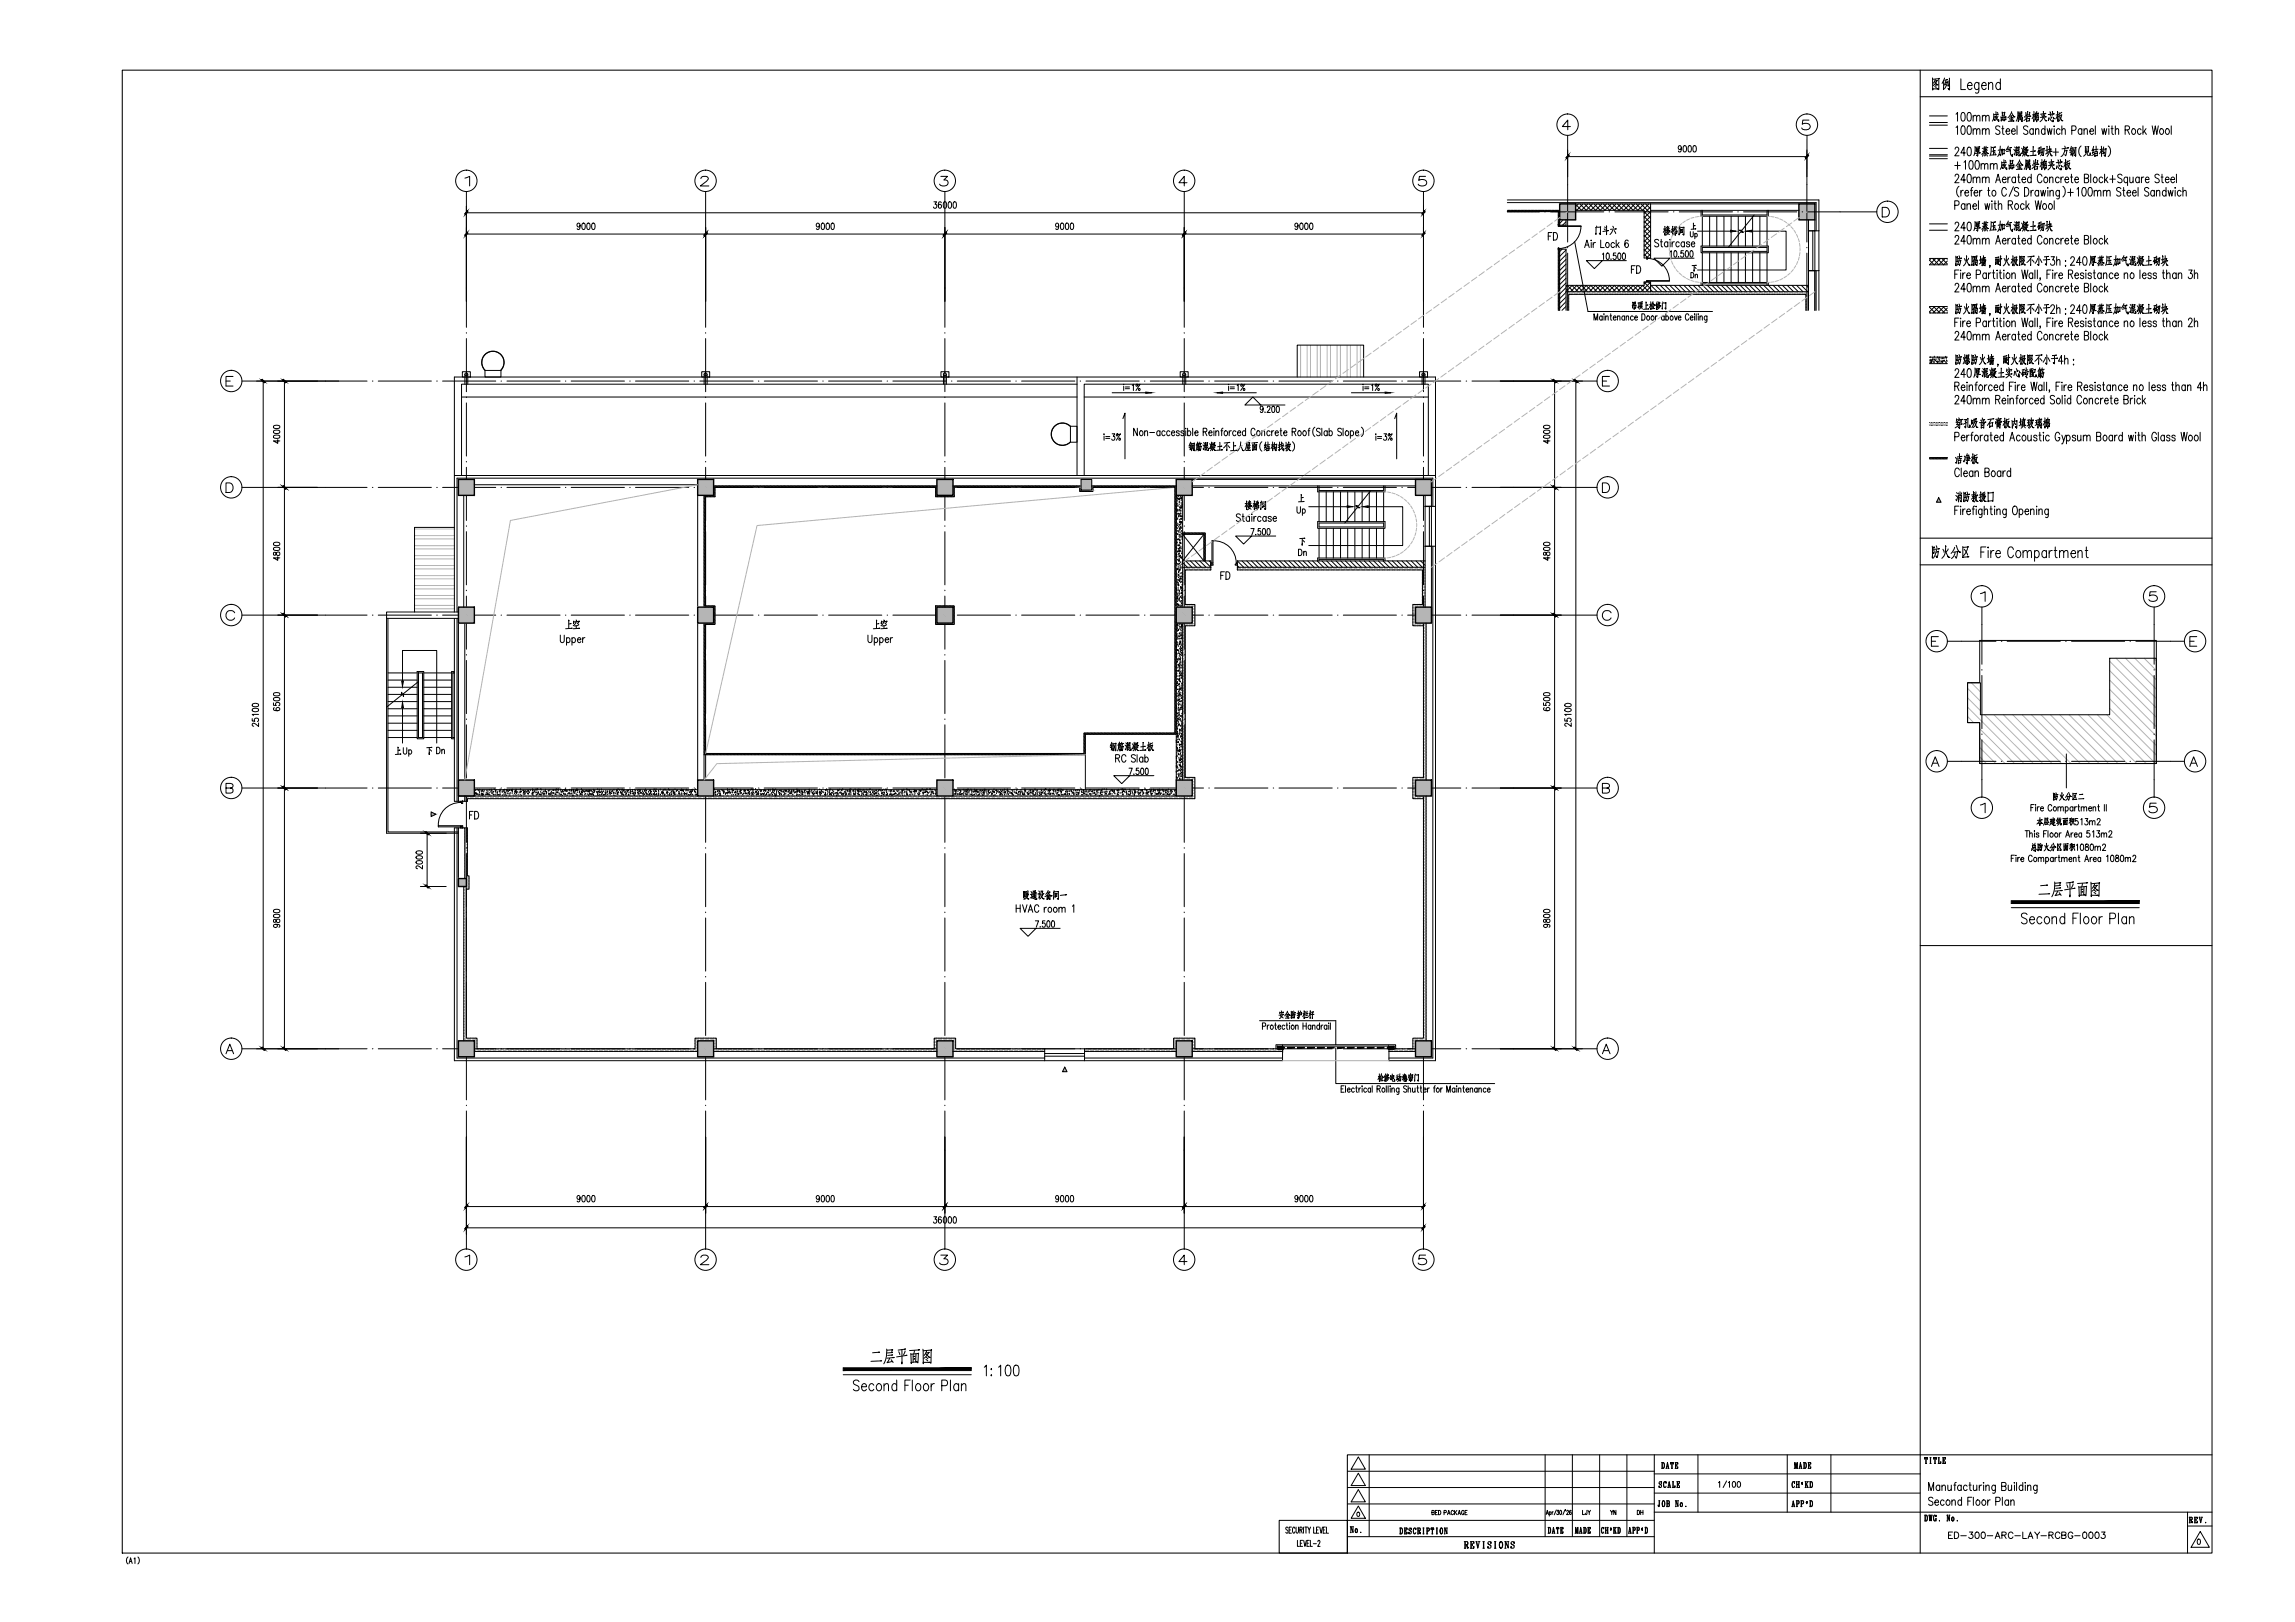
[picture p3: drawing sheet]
<svg xmlns="http://www.w3.org/2000/svg" width="841mm" height="594mm" viewBox="0 0 841 594" stroke-linecap="round" stroke-linejoin="round" font-family="sans-serif">
<!-- layer: A-PUBX-TEXT -->
<g fill="none" stroke="#000" stroke-width=".37">
<path d="M321.9 495.3h.4l-2.5 .2M322.7 498.4h.4M323.1 498.4l-3.9 .2M324.9 494.1a9.3 9.3 0 0 1-1 5.4M325 494.5l2.2-.1-.2-.2-.2 1.2h.2l-2 .2M326 497.5l-1 1.6 2-.5M326.6 498l.7 1.1M326.8 496.3h.3l-1.8 .1M327.3 497.3l.4-.1-2.7 .3M329.4 495.1l.3 1M330.5 494.3v5.3v-.7M331.5 494.2l.4-.1-2.8 .4"/>
<path d="M331.7 494.8l-.6 1.5M332 496.5l.4-.1-3.8 .6M333.8 495.7l.1 3.7v-.4l2.1-.2-.2 .1M333.8 496l2.8-.4-.2 3.6-.3-.4M334.6 496v2.9M335.1 494.6l-.2 1.3M335.1 497.7h.2l-.6 .1M335.1 496.8h.2l-.6 .1M335.7 495.9l-.2 3M336.6 494.5l.4-.1-3.7 .3M338.2 494.2l.1 5.3v-.5h2.6h-.5M338.3 494.7l3.1-.2-.2 .2-.1 4.6-.2-.3"/>
<path d="M339.3 496l1.2 1.2h.4l-.6-.2M339.3 497.9l.7 .6M339.4 495.5l1.1-.1-1.9 2.1M339.4 497.1l.6 .6M339.5 494.8l-.9 1.7M309 503.5h46.9M314.8 506.1a1.04 1.04 0 0 0-1.3-.6 1.04 1.04 0 0 0-.6 1.3l1.3 .7a.99 .99 0 0 1 .6 1 .99 .99 0 0 1-.7 .9l-1.1-.2-.3-.4M315.7 507.9h1.8v-.4a.84 .84 0 0 0-.7-.8 .84 .84 0 0 0-.9 .7l-.2 .5a1.04 1.04 0 0 0 .3 1.2 1.04 1.04 0 0 0 1.2 .1l.3-.4M320.2 507.4l-.6-.6a1.31 1.31 0 0 0-1.2 1.3 1.31 1.31 0 0 0 1.2 1.3l.6-.6M321.6 507a1.25 1.25 0 0 1 1.5 .6 1.25 1.25 0 0 1-.5 1.6 1.25 1.25 0 0 1-1.5-.6 1.25 1.25 0 0 1 .5-1.6zM323.9 507.5l.8-.7 .8 .2 .1 2.4M323.9 506.8v2.6"/>
<path d="M328.6 507.4l-.6-.6a1.32 1.32 0 0 0-1.2 1.3 1.32 1.32 0 0 0 1.2 1.3l.6-.6M328.6 505.5v3.9M331.6 507.4h1.2M333.6 505.5h-2v3.9M334.3 505.5v3.9M336 507l.3-.2a1.32 1.32 0 0 1 1.2 1.3 1.32 1.32 0 0 1-1.2 1.3 1.5 1.5 0 0 1-.3-2.4zM338.8 507l.3-.2a1.31 1.31 0 0 1 1.2 1.3 1.31 1.31 0 0 1-1.2 1.3 1.56 1.56 0 0 1-.3-2.4zM341.2 506.8v2.6M342.4 506.8a1.12 1.12 0 0 0-1.2 1.1M345.1 507.5h1.4a1.07 1.07 0 0 0 .8-1 1.07 1.07 0 0 0-.8-1h-1.4v3.9M348.3 505.5v3.9M351.3 507.4l-.6-.6a1.32 1.32 0 0 0-1.2 1.3 1.32 1.32 0 0 0 1.2 1.3l.6-.6"/>
<path d="M351.3 506.8v2.6M352.3 507.5l.8-.7 .7 .2 .2 2.4M352.3 506.8v2.6M360.7 500.8l.8-.8v3.9M363.3 501.3v.4zM363.3 503.6v.3zM365.9 500.8l.8-.8v3.9M368.8 500.2l.7-.2a2.31 2.31 0 0 1 .8 3.2l-.3 .6-.8 .1a2.37 2.37 0 0 1-.7-3.1zM371.8 500.2l.7-.2a1.87 1.87 0 0 1 .9 2.2l-.4 1.6-.7 .1a1.87 1.87 0 0 1-.9-2.2z"/>
</g>
<path d="M309 501v1l46.9-1zM309 502l46.9-1v1z" fill="#000" stroke="#000" stroke-width=".37"/>
<!-- layer: 0 -->
<g fill="none" stroke="#000" stroke-width=".37">
<path d="M493.7 538.9h112.5M497.8 539.6l2.6 4.5h-5.3zM497.8 533.6l2.6 4.5h-5.3zM501.7 532.8v30M566.2 532.8v30M576.2 532.8v30M586.2 532.8v30M596.2 532.8v30M606.2 539.8h97.5M608.9 535.7a1.15 1.15 0 0 1 1.1 .7 1.15 1.15 0 0 1-.3 1.3l-.8 .1M609.1 535.7v2.1zM609.5 535.7a1.55 1.55 0 0 1 0 2.1"/>
<path d="M610.5 537.8h.4M610.8 537.2h.5M611.1 536l.4 1.8-.4-2.1-.5 2.1M611.2 537.8h.4M612.3 535.7l-.1 .6v-.6h1v.6l-.1-.6M612.5 537.8h.4M612.7 535.7v2.1M613.8 537.8h1v-.6v.6M613.8 535.7h1v.6v-.6M614 535.7v2.1M614.1 535.7v2.1M614.1 536.7h.4"/>
<path d="M614.5 536.3v.8M622.2 532.8v21M655 532.8v21M657.5 537.8h.4M657.8 535.6l.4 2M658.4 537.8h.4M658.6 535.6v2.2v-2.1l-.4 2.1-.5-2.1v2.1M659.2 537.8h.4M659.5 537.2h.5M659.8 536l.4 1.8-.4-2.1-.4 2.1M660 537.8h.4M660.9 535.7a1.15 1.15 0 0 1 1.1 .7 1.15 1.15 0 0 1-.3 1.3l-.8 .1"/>
<path d="M661.1 535.7v2.1M661.2 535.7v2.1M661.5 535.7a1.6 1.6 0 0 1 0 2.1M662.6 537.8h.9v-.6v.6M662.6 535.7h.9v.6v-.6M662.7 535.7v2.1M662.8 535.7v2.1M662.8 536.7h.4M663.2 536.3v.8M671 532.8v21M705.4 533.9l-.1 .6v-.6h1v.6l-.1-.6M705.6 536h.4"/>
<path d="M705.8 533.9v2.1M707.2 536h.5M707.2 533.9h.5M707.4 533.9v2.1zM708.7 533.9l-.1 .6v-.6h1v.6l-.1-.6M708.9 536h.4M709.1 533.9v2.1zM710.2 533.9h.5M710.5 533.9v2.1M711.1 536l.1-.7v.7h-1M711.8 536h1.1v-.6l-.1 .6M711.9 533.9h1v.6l-.1-.6"/>
<path d="M712.1 533.9v2.1M712.1 534.9h.4M712.5 534.5v.8M472 559.6a.48 .48 0 0 0-.8-.1 .48 .48 0 0 0 .2 .8l.4 .2a.53 .53 0 0 1 .2 .7 .53 .53 0 0 1-.7 .2l-.1-.2M473.3 559.3h-.9v2.3h.9M474.6 559.9l-.3-.6a1.28 1.28 0 0 0 0 2.3l.3-.6M475 559.3v1.9l.3 .4 .5-.7v-1.6M477.7 559.3v2.3M478.2 559.3h.9M478.6 559.3v2.3M479.3 559.3l.5 1.1 .5-1.1M481.4 559.3v2.3h.7"/>
<path d="M483.2 559.3h-.8v2.3h.8M483.6 559.3l.5 2.3 .5-2.3M485.7 559.3h-.8v2.3h.8M486.1 559.3v2.3h.7M493.7 544.8h112.5M493.7 550.8h112.5M493.7 556.9h112.5M494.8 559.2h.5M495 559.2v2.1M495.1 559.2l.7 1.9M495.6 559.2h.4M495.8 559.2v2.1l-.7-1.9"/>
<path d="M497 559.9l-.3 .6 .3 .8a.73 .73 0 0 1-.4-.8 .73 .73 0 0 1 .7-.5l.2 .7-.2 .6h-.3M497.1 559.9l.3 .8-.3 .6M497.8 545.6l2.6 4.5h-5.3zM512.9 559.6a1.15 1.15 0 0 1 1.2 .8 1.15 1.15 0 0 1-.4 1.3l-.8 .1M513.1 559.6v2.2zM513.6 559.6a1.61 1.61 0 0 1-.1 2.2M514.6 559.6h1v.6l-.1-.6M514.8 559.6v2.2M514.9 559.6v2.2M517.1 559.9l.1-.3v.7l-.2-.6-.4-.1-.3 .6a.98 .98 0 0 1 .6 1.6l-.4-.1-.2-.5v.6l.1-.3M518.3 559.6a1.67 1.67 0 0 0 0 2.2M518.8 559.9l.1 .4v-.7l-.1 .3-.3-.3a1.31 1.31 0 0 0 0 2.2l.4-.5"/>
<path d="M519.4 559.6l1 .1 .1 .4-.1 .5-.7 .1M519.6 559.6v2.2M519.7 559.6v2.2M520.2 559.6l.2 .6-.2 .5M521.4 559.6h.5M521.6 559.6v2.2M521.7 559.6v2.2M522.7 559.6h.8l.3 .4-.1 .7h-.7v1.1M523 559.6v2.2M523 559.6v1.1M523.5 559.6l.2 .5-.2 .6M524.5 559.6l-.1 .6v-.6h1v.7l-.1-.7"/>
<path d="M524.9 559.6v2.2M526.3 559.6h.5M526.5 559.6v2.2M526.6 559.6v2.2M528.1 559.6a1.86 1.86 0 0 0 0 2.2 1.41 1.41 0 0 1 .1-2.2 1.42 1.42 0 0 1-.1 2.2M528.2 559.6a1.68 1.68 0 0 1 0 2.2M529.3 559.6h.4M529.4 559.6v2.2M529.5 559.6l.7 2M530 559.6h.4M530.2 559.6v2.2l-.7-2M567.3 559.4a1.17 1.17 0 0 1 1 .8 1.17 1.17 0 0 1-.3 1.3l-.7 .1"/>
<path d="M567.5 559.4v2.2M567.9 559.4a1.75 1.75 0 0 1 0 2.2M569.3 559.7l.3 1.9M570.4 559.4v.6v-.6h.8v.6l-.1-.6M570.8 559.4v2.2M571.9 559.4h.8v.6v-.6M572.1 559.4v2.2M577.4 559.4l.4 1.9M578.2 559.4v2.2M579.3 559.7l.3 1.9M580.3 559.4a1.17 1.17 0 0 1 1 .8 1.17 1.17 0 0 1-.3 1.3l-.7 .1M580.5 559.4v2.2"/>
<path d="M580.9 559.4a1.75 1.75 0 0 1 0 2.2M581.8 559.4h.9v.6v-.6M582.1 559.4v2.2M587.3 559.4a1.77 1.77 0 0 0 0 2.2M587.6 559.7l.1 .3v-.6l-.1 .3-.3-.3a1.3 1.3 0 0 0 .1 2.2l.3-.5M588.2 559.4h.4M589 559.4h.4M589.1 559.4v2.2M589.2 559.4v2.2M590.2 559.9v.3zM590.2 560h.1M591.2 559.4h.5"/>
<path d="M591.4 559.4v2.2M591.5 559.4v2.2M592 559.4h.3M592.2 559.4l-.7 1.3M592.8 559.4a1.17 1.17 0 0 1 1 .8 1.17 1.17 0 0 1-.3 1.3l-.7 .1M593 559.4v2.2zM593.4 559.4a1.75 1.75 0 0 1 0 2.2M597.3 559.7l.3 1.9M598.3 559.4h.6l.3 .4v.5l-.7 .2v1.1v-2.2v1.1M598.9 559.4l.3 .4-.3 .7M599.8 559.4l.9 .2-.1 .8-.6 .1v1.1v-2.2v1.1M600.5 559.4l.2 .4-.2 .7"/>
<path d="M601.7 559.9l.1 .3zM601.8 560h.1M602.8 559.4a1.22 1.22 0 0 1 1 .8 1.22 1.22 0 0 1-.3 1.3l-.7 .1M603 559.4v2.2zM603.3 559.4a1.82 1.82 0 0 1 0 2.2M606.2 546.9h97.5M607.7 551.4l.2 .4 .2-2.1-.2 2.1M607.9 549.7h.4M608 543.2l.9 .9M608.8 543l.1-.3v.6l-.2-.5-.4-.1-.3 .5a.98 .98 0 0 1 .6 1.6l-.4-.1-.2-.5v.6v-.3M609.5 549.7a1.88 1.88 0 0 0 0 2.1 1.37 1.37 0 0 1 .2-2.1 1.45 1.45 0 0 1-.2 2.1M609.7 549.7a1.85 1.85 0 0 1 0 2.1"/>
<path d="M610 542.7a1.67 1.67 0 0 0 0 2.1M610.5 543v.3v-.6v.3l-.3-.3a1.31 1.31 0 0 0 0 2.1l.3-.5M610.8 549.7l.8 .1 .2 .5-.3 .4 .3 .7-.3 .4h-.8M610.9 549.7v2.1M611 549.7v2.1M611.1 544.8h.4M611.4 544.2h.5M611.5 549.7l.1 .8-.6 .2M611.5 550.7l.2 .4-.2 .7M611.7 543l.4 1.8-.4-2.1-.4 2.1M611.9 544.8h.4M612.9 542.7h.4"/>
<path d="M613.1 542.7v2.1zM613.7 544.8l.1-.6v.6h-1M613.9 551.8h.4M613.9 549.7h.5M614.5 544.8h1v-.6l-.1 .6M614.5 542.7h1v.6l-.1-.6M614.7 542.7v2.1M614.7 543.7h.4M614.7 549.7h.4M614.9 551.6l-.8-1.9v2.1M614.9 549.7v2.1l-.7-1.9M615.1 543.3v.8"/>
<path d="M616.1 550.4l-.3 .6 .3 .8a.71 .71 0 0 1-.4-.8 .71 .71 0 0 1 .7-.5l.1 1-.4 .3M616.2 550.4l.3 .6-.3 .8M617.8 551.8h.1M629.8 543.1l.4-.5v2.1M632.7 542.4l-1.2 2.4M633.4 543.1l.4-.5v2.1M635.1 542.8l.2-.2a1.13 1.13 0 0 1 .7 1.1 1.13 1.13 0 0 1-.7 1l-.5-.9zM636.8 542.8l.3-.2a1.13 1.13 0 0 1 .8 1.1 1.13 1.13 0 0 1-.8 1l-.3-.1-.2-.8zM656.6 551.8h.4M656.7 551.8l.5-2.1 .4 2.1M656.9 551.2h.5M657.1 542.7a1.82 1.82 0 0 0 0 2.1"/>
<path d="M657.2 550l.3 1.8M657.3 551.8h.4M657.5 543l.1 .3v-.6l-.1 .3-.3-.3a1.28 1.28 0 0 0 .1 2.1l.3-.5M658.2 544.8h.4M658.2 542.7h.4M658.3 549.7h.7l.3 .3-.1 .7-.7 .1v1M658.3 551.8h.4M658.4 542.7v2.1M658.4 542.7v1M658.5 549.7v2.1M658.5 549.7v1.1M659 544.8h.4"/>
<path d="M659 542.7h.4M659 549.7l.2 .4-.2 .7M659.2 542.7v2.1M659.2 543.7h-.8v1.1M659.9 549.7h.7l.4 .3-.2 .7-.6 .1v1M659.9 551.8h.5M660.1 549.7v2.1M660.2 549.7v1.1M660.3 543.2l.1 .3zM660.4 543.2h.1M660.5 543.3h.1M660.5 543.6h.1"/>
<path d="M660.5 543.4v.1M660.5 543.3l-.1 .4M660.6 549.7l.3 .4-.3 .7M661.5 544.8h.4M661.5 542.7h.4M661.7 542.7v2.1M662 550.1v.4zM662 543.6l.4 1.2M662 550.2v.2zM662 543.5l.5 1.3M662.1 550.3h.1M662.1 550.6h.1"/>
<path d="M662.1 550.3v.4M662.1 550.4v.1M662.3 544.8h.4M662.3 542.7h.4M662.5 542.7l-.8 1.2M663.2 542.7a1.15 1.15 0 0 1 1.1 .7 1.15 1.15 0 0 1-.3 1.3l-.8 .1M663.2 549.7a1.15 1.15 0 0 1 1.1 .7 1.15 1.15 0 0 1-.3 1.3l-.8 .1M663.4 542.7v2.1zM663.4 549.7v2.1zM663.8 542.7a1.67 1.67 0 0 1 0 2.1M663.8 549.7a1.67 1.67 0 0 1 0 2.1M705.3 554.9a1.17 1.17 0 0 1 1.1 .8 1.17 1.17 0 0 1-.3 1.3l-.8 .1"/>
<path d="M705.5 554.9v2.2M705.9 554.9a1.68 1.68 0 0 1 0 2.2M706.8 554.9h.4M706.9 554.9l.3 2.2 .2-2.2 .3 2.2 .3-2.2M707 554.9l.2 1.7M707.5 554.9l.2 1.7M707.8 554.9h.3M708.9 554.9a1.68 1.68 0 0 0 .1 2.2M709.2 556.3h.4M709.4 555.2l.1 .3v-.6l-.1 .3-.3-.3a1.26 1.26 0 0 0 0 2.2l.3-.3M709.4 556.3v.8M709.5 556.3v.8"/>
<path d="M710.7 556.9v.2zM713.4 554.9h.5M713.4 557.1h.4M713.6 554.9v2.2M713.7 554.9l.7 2M714.2 554.9h.4M714.4 554.9v2.2l-.7-2M715.6 555.7l-.3 .6 .3 .8a.69 .69 0 0 1-.4-.8 .69 .69 0 0 1 .7-.5l.1 1-.4 .3M715.7 555.7l.3 .6-.3 .8M717.3 556.9v.2zM801.6 553.8v15M801.6 558.9h9"/>
<path d="M802.2 555.7l1 .1v.8l-.7 .1v-1M802.2 557.7h.5M802.4 555.7v2M802.5 556.7v1M802.8 556.7l.6 1-.4-.9M803 555.7l.3 .4-.3 .6M804.1 557.7h1.1v-.6l-.1 .6M804.1 555.7h1.1v.6v-.6M804.3 555.7v2M804.4 555.7v2M804.4 556.6h.4M804.8 556.3v.7"/>
<path d="M805.9 555.7h.4M806 555.7l.5 2 .4-2M806.1 555.7l.4 1.7M806.7 555.7h.4M808.3 557.7h.1M46.9 570.3a1.66 1.66 0 0 0 0 2.5M47.3 572.6l.6-2 .5 2M47.5 571.9h.7M49.1 570.9l.4-.3v2M50.5 570.3a1.74 1.74 0 0 1 0 2.5M472.4 560.4h.5M475.5 564.2v2.2h.7"/>
<path d="M476.3 560.4l.9-.2-.3-.9h-.6v2.3M476.5 565.2h.5M476.8 560.4l.4 1.2M477.4 564.2h-.9v2.2h.9M477.7 564.2l.5 2.2 .5-2.2M479 565.2h.5M479.8 560.4v1.2M479.8 564.2h-.8v2.2h.8M480.2 564.2v2.2h.7M481.3 565.4h1.1M482.4 560.4h.6M483 564.7l.1-.4a.57 .57 0 0 1 .7 .3 .57 .57 0 0 1-.3 .7l-.6 1.1h.9"/>
<path d="M484.9 560.4h.5M493.7 562.8h112.5M494.8 561.3h.4M498.7 561.1v.2zM514.6 561.8h1v-.6l-.1 .6M514.9 560.7h.3M515.2 560.3v.7M516.3 560.2l.9 .9M519.4 561.8h.5M520 560.7l.5 1.1-.4-1M521.4 561.8h.5M522.7 561.8h.5"/>
<path d="M524.7 561.8h.4M526.3 561.8h.5M529.3 561.8h.3M536.6 564.6h1l.3 .5-.1 .6-.9 .1M536.6 567.1h.6M536.8 564.6v2.5M536.9 564.6v2.5M537.3 565.8l.6 1.1 .1-.2v.4l-.5-1.2M537.6 564.6l.3 .5-.3 .7M538.8 567.1h1.3v-.7l-.1 .7M538.8 564.6h1.3v.7l-.1-.7M539 564.6v2.5"/>
<path d="M539.1 564.6v2.5M539.1 565.8h.5M539.6 565.4v.8M540.9 564.6h.4M541 564.6l.5 2.5 .6-2.5M541.1 564.6l.5 2.1M541.8 564.6h.5M543.4 567.1h.6M543.4 564.6h.6M543.6 564.6v2.5M543.7 564.6v2.5M545.3 565.2l1.1 1.1"/>
<path d="M546.3 565l.1-.3v.7l-.1-.4a.52 .52 0 0 0-.9-.3 .52 .52 0 0 0 .2 .9l.7 .4 .1 .7-.7 .4-.4-.7v.7l.1-.4M547.6 567.1h.6M547.6 564.6h.6M547.9 564.6v2.5M548 564.6v2.5M550 564.6a1.78 1.78 0 0 0 0 2.5 1.45 1.45 0 0 1 .1-2.5 1.45 1.45 0 0 1-.1 2.5M550.1 564.6a1.75 1.75 0 0 1 0 2.5M551.4 567.1h.5M551.4 564.6h.6M552.4 564.6h.5M552.7 566.8l-1-2.2v2.5M552.7 564.6v2.4l-1-2.1"/>
<path d="M553.7 565.2l1.2 1.1M554.8 565l.1-.3v.7l-.1-.4a.53 .53 0 0 0-.9-.3 .53 .53 0 0 0 .2 .9l.7 .4 .1 .7-.7 .4-.5-.7v.7l.1-.4M568.8 561.6h.3M568.9 561.6l.4-2.2 .4 2.2M569 561h.5M569.4 561.6h.4M570.6 561.6h.4M571.9 561.6h.8v-.6v.6M572.1 560.4h.3M572.4 560v.8M577.2 561.6h.3M577.4 561.6v-2.2l.4 2.2 .4-2.2v2.2"/>
<path d="M578 561.6h.4M578.8 561.6h.3M578.9 561.6l.4-2.2 .4 2.2M579 561h.5M579.4 561.6h.4M581.8 561.6h.9v-.6v.6M582.1 560.4h.3M582.4 560v.8M588.2 561.6h.4M588.4 560.5v-1.1v2.2v-1.1h.7M589 561.6h.4M590.3 560.4h.1"/>
<path d="M590.3 560.1h.1M590.4 560.1h.1M590.4 560.1l-.1 .4M590.4 560.2l-.1 .1M591.2 561.6h.5M592 561.6h.3M592.1 561.6l-.4-1.3 .5 1.3M596.7 561.6h.4M596.9 561.6l.4-2.2 .4 2.2M597 561h.5M597.4 561.6h.4M598.3 561.6h.4"/>
<path d="M599.8 561.6h.4M601.8 560.1h.1M601.8 560.4h.1M601.8 560.2v.1M601.9 560.1h.1M601.9 560.1l-.1 .4M714.1 562.3h.8M715.5 561.1h-1.4v2.4h1.4M716.2 561.1a1.28 1.28 0 0 1 1.4 .5 1.28 1.28 0 0 1 0 1.6l-.6 .3h-.8zM718.5 562.5h2.1M721.7 561.1h1.2l-.6 .9a.8 .8 0 0 1 .5 1.3 .8 .8 0 0 1-1.3-.3M724.1 561.3a.72 .72 0 0 1 1.1 .3l.1 .5a1.05 1.05 0 0 1-.9 1.4 1.5 1.5 0 0 1-.3-2.2z"/>
<path d="M726.3 561.3a.72 .72 0 0 1 1.1 .3l.2 .5a1.05 1.05 0 0 1-.9 1.4 1.5 1.5 0 0 1-.4-2.2zM728.2 562.5h2.1M731.2 563.5l.8-2.4 .9 2.4M731.5 562.7h1.1M733.6 562.3l1.4-.2 .1-.8-1.5-.2v2.4M734.4 562.3l.8 1.2M737.7 561.7a.87 .87 0 0 0-1-.6 .87 .87 0 0 0-.7 .9 .98 .98 0 0 0 .3 1.3 .98 .98 0 0 0 1.2-.1l.2-.3M738.3 562.5h2.1M741.3 561.1v2.4h1.3M743.2 563.5l.9-2.4 .9 2.4M743.5 562.7h1.2M745.6 561.1l1 1.2 .9-1.2"/>
<path d="M746.6 562.3v1.2M747.9 562.5h2M750.8 562.3l1.4-.2 .2-.3-.1-.5-1.5-.2v2.4M751.6 562.3l.8 1.2M754.9 561.7a.87 .87 0 0 0-1-.6 .87 .87 0 0 0-.7 .9 1 1 0 0 0 .3 1.3 1 1 0 0 0 1.3-.1l.1-.3M755.5 562.3l1.4-.2 .1-.8-1.5-.2v2.4l1.5-.3v-.7l-.4-.2M759.6 561.7a.87 .87 0 0 0-1-.6 .87 .87 0 0 0-.7 .9 .98 .98 0 0 0 .3 1.3 .98 .98 0 0 0 1.3-.1l.1-.6h-.6M760.3 562.5h2M763.5 561.3a.72 .72 0 0 1 1.1 .3l.2 .5a1.05 1.05 0 0 1-.9 1.4 1.5 1.5 0 0 1-.4-2.2zM765.8 561.3a.72 .72 0 0 1 1.1 .3l.1 .5a1.05 1.05 0 0 1-.9 1.4 1.5 1.5 0 0 1-.3-2.2zM768 561.3a.72 .72 0 0 1 1.1 .3l.2 .5a1.05 1.05 0 0 1-.9 1.4 1.5 1.5 0 0 1-.4-2.2zM770.1 561.1h1.3l-.7 .9a.8 .8 0 0 1 .6 1.3 .8 .8 0 0 1-1.4-.3"/>
<path d="M806.3 560.9l3.3 5.8h-6.6z"/>
<circle cx="660.4" cy="543.3" r=".02"/>
<circle cx="662" cy="550.3" r=".02"/>
<circle cx="590.2" cy="560" r=".02"/>
<circle cx="601.8" cy="560" r=".02"/>
</g>
<g fill="none" stroke="#000" stroke-width=".37">
<path d="M706.8 545.9v-2.9l.9 2.9 .9-2.9v2.9M708.3 548.8a.82 .82 0 0 0-.9-.4 .82 .82 0 0 0-.6 .7l.2 .4 1.1 .6 .2 .8a.9 .9 0 0 1-1.5 0M709 550.2h1.4l-.2-.7a.61 .61 0 0 0-1.1 .3l-.1 .7a.79 .79 0 0 0 .9 .8l.5-.4M710.8 544.4a.64 .64 0 0 0-.6-.5 .64 .64 0 0 0-.6 .5l-.1 .7a.79 .79 0 0 0 .9 .8l.4-.4M710.8 543.9v2M711.6 544.5l.6-.6 .6 .2 .1 1.8M711.6 543.9v2M712.4 549.8a.65 .65 0 0 0-.6-.5 .65 .65 0 0 0-.6 .5l-.1 .7a.78 .78 0 0 0 .9 .8l.4-.4M713.5 549.5a.64 .64 0 0 1 1 .3l.1 .7a.75 .75 0 0 1-.3 .7 .75 .75 0 0 1-.8 0l-.4-.7zM713.8 543.9l.1 1.9 .6 .1 .6-.5M715.1 543.9v2M715.3 550l.6-.6 .5 .1 .1 1.8"/>
<path d="M715.3 549.4v1.9M716 543.9h.8M716.9 543l-.5 .1-.1 .4v2.4M718.7 544.4a.65 .65 0 0 0-.6-.5 .65 .65 0 0 0-.6 .5l-.1 .7a.78 .78 0 0 0 .8 .8l.5-.4M718.7 543.9v2M718.8 549.8l-.2-.3a.95 .95 0 0 0-1.2 .7 .95 .95 0 0 0 .6 1.1l.8-.4M718.8 548.4v2.9M720.9 544.4a.65 .65 0 0 0-.6-.5 .65 .65 0 0 0-.7 .5l-.1 .7a.78 .78 0 0 0 .9 .8l.5-.4M721.1 549.8h.9M721.5 543.9h.8M721.9 543v2.4l.1 .4 .5 .1M722.6 548.4h-1.5v2.9"/>
<path d="M723.2 543.9l.1 1.9 .5 .1 .6-.5M723.2 548.4v2.9M724.4 549.5a.61 .61 0 0 1 1 .3l.2 .7a.79 .79 0 0 1-1 .8l-.5-.8zM724.4 543.9v2M725.3 543.9v2M726.2 543.9a.85 .85 0 0 0-.9 .9M726.6 549.5a.96 .96 0 0 1 1.2 .6 .96 .96 0 0 1-.6 1.2 1.01 1.01 0 0 1-1-.7 1.01 1.01 0 0 1 .4-1.1zM726.9 543v.2zM726.9 543.9v2M727.7 544.5l.6-.6 .6 .2 .1 1.8M727.7 543.9v2M728.4 549.4v1.9"/>
<path d="M729.3 549.4a.85 .85 0 0 0-.9 .8M731.2 543.9l-.1 2.8-.3 .2-.6-.1M731.2 544.4a.65 .65 0 0 0-.6-.5 .65 .65 0 0 0-.6 .5l-.1 .7a.78 .78 0 0 0 .9 .8l.4-.4M731.4 550l1.4-.2 .2-.4-.2-.9-1.4-.1v2.9M733.5 544.4l1.4-.2 .2-.4-.2-.7-1.4-.1v2.9l1.5-.2 .1-.7-.6-.6M733.8 548.4v2.9M735.9 543.9l.1 1.9 .6 .1 .6-.5M736.1 549.8a.68 .68 0 0 0-.7-.5 .68 .68 0 0 0-.6 .5l-.1 .7a.79 .79 0 0 0 .9 .8l.5-.4M736.1 549.4v1.9M736.9 550l.5-.6 .6 .1 .1 1.8M736.9 549.4v1.9M737.2 543.9v2"/>
<path d="M738.2 543v.2zM738.2 543.9v2M739 543v2.9M741.3 544.4a.65 .65 0 0 0-.6-.5 .65 .65 0 0 0-.7 .5l-.1 .7a.78 .78 0 0 0 .9 .8l.5-.4M741.3 543v2.9M742.2 543v.2zM742.2 543.9v2M743 544.5l.6-.6 .5 .2 .1 1.8M743 543.9v2M746.5 543.9l-.1 2.8-.3 .2-.6-.1M746.5 544.4a.68 .68 0 0 0-.6-.5 .68 .68 0 0 0-.6 .5l-.1 .7a.75 .75 0 0 0 .3 .7 .75 .75 0 0 0 .8 0l.2-.3"/>
</g>
<!-- layer: 0 -->
<path d="M606.2 532.8v36M703.7 532.8v36M810.6 532.8h-316.9v36M468.8 556.9h24.9v11.9h-24.9zM606.2 553.8h204.4" fill="none" stroke="#000" stroke-width=".38"/>
<!-- layer: zuwaku -->
<path d="M44.8 25.7h765.8v543.1h-765.8z" fill="none" stroke="#000" stroke-width=".38"/>
<!-- layer: A-HTCH -->
<g fill="none" stroke="#b3b3b3" stroke-width=".37">
<path d="M151.9 197.4h14.6M151.9 193.8h14.6M151.9 199.9h14.6M151.9 196.2h14.6M151.9 219.3h14.6M151.9 215.7h14.6M151.9 212h14.6M151.9 208.4h14.6M151.9 204.7h14.6M151.9 201h14.6M151.9 218.1h14.6M151.9 214.5h14.6"/>
<path d="M151.9 210.8h14.6M151.9 207.1h14.6M151.9 203.5h14.6M151.9 223h14.6M151.9 221.7h14.6"/>
</g>
<!-- layer: HAT -->
<g fill="none" stroke="#000" stroke-width=".37">
<path d="M431.1 238.9v.2M431.1 239.1h.1M431.1 232.7l.2-.1zM431.1 239.5h.1M431.1 238.1h.1M431.1 230.7h.1M431.1 239.5l.2-.1zM431.2 237.2h.1M431.2 232.6h.1M431.2 236.2h.1M431.2 235.2h.1M431.2 236.7h.1"/>
<path d="M431.2 233h.1M431.2 229.3h.1M431.3 235.2h.1M431.3 234.2h.1M431.3 233.3h.1M431.3 232.3h.1M431.3 228.6l.1 .2zM431.4 231.3h.1M431.4 230h.1M431.4 238.3h.1M431.4 238.1l.2-.1zM431.4 230.3h.1"/>
<path d="M431.4 228.9h.1M431.5 229.4h.1M431.5 228.4h.1M431.6 236.3h.1M431.6 233.8h.1M431.6 235.6h.1M431.7 231h.1M431.7 229.2h.1M431.8 230.8l-.2 .1zM431.8 230.5h.2zM431.8 239.4h.1M431.9 238.3h.1"/>
<path d="M431.9 236.8h.1M432 234.1h.1M432 238.7h.1M432 233h.1M432.1 236l.2-.1zM432.1 232.3h.1M432.2 228.8h.1M432.2 233l-.2 .1zM432.2 239.5h.1M432.2 235.8h.1M432.2 232.1h.1M432.2 228.4h.1"/>
<path d="M432.3 235.1h.1M432.3 229.6h.1M432.3 237.7h.1M432.3 234.1h.1M432.4 239.9h.1M432.4 230.4h.1M432.5 229.8h.1M432.5 228.4l.2-.1zM432.5 235.3h.1M432.6 239.9h.1M432.6 238.9h.1M432.6 235.2l-.2 .1z"/>
<path d="M432.6 238h.1M432.6 238.3h.1M432.7 237h.1M432.7 237.2h.1M432.7 236h.1M432.7 230.8h.1M432.7 235h.1M432.7 233h.1M432.7 232.7h.1M432.8 234.1h.1M432.8 233.1h.1M432.8 231.9h.1"/>
<path d="M432.8 233.8h.2zM432.8 232.1h.1M432.8 237.5l.2-.1zM432.9 231.1h.1M432.9 230.2h.1M432.9 236.4h.1M432.9 232.7h.1M433 229.2h.1M433 239.2h.1M433 238.4h.1M433 229h.1M433 229.4l.1 .2h-.3z"/>
<path d="M433.1 234h.1M433.1 233.8h.1M433.1 239.3l.2-.1zM433.2 235.7h.1M433.3 228.7h.1M433.3 229.3h.1M433.3 228.9h.1M433.4 237.1h.1M433.4 228.9h-.1M433.4 239.6v.1M433.4 232.7v.2M431.1 258.7h.1"/>
<path d="M431.1 241h.1M431.1 240.5h.1M431.1 247.4h.1M431.2 245.5h.1M431.1 258.5v.2M431.1 240.1h.1M431.1 252.1h.1M431.1 259.5h.1M431.2 259h.1M431.2 255.2h.1M431.2 251.5h.1M431.2 247.9h.1"/>
<path d="M431.2 244.1h.1M431.2 259.5h.1M431.2 242.8h.1M431.2 240.5h.1M431.2 250.2l-.1 .2zM431.3 246.8h.1M431.3 244.7h.1M431.3 242.4l.2-.2v.2zM431.3 254.9h.1M431.3 251h.2zM431.3 255.2h.1M431.3 256.8h.1"/>
<path d="M431.4 254.2h.1M431.4 241.6h.1M431.5 250.4h.1M431.5 252.6l.1-.2zM431.5 249.9h.1M431.6 248.9h.1M431.6 245.9h.1M431.6 245.7l.3-.2v.3zM431.6 256.5l.2-.1zM431.7 256.2h.1M431.7 244.7h.1M431.7 258h.1"/>
<path d="M431.7 247.8h.1M431.7 241.6v.2zM431.7 243.5l.2-.1zM431.7 243.6h.1M431.7 259.9h.1M431.8 241.3h.1M431.9 251h.1M431.9 259.3h.1M431.9 253.4h.1M431.9 258.4h.1M431.9 257.4h.1M431.9 256.5h.1"/>
<path d="M432 259.3h.1M432 258.3h.1M432 255.5h.1M432 245.7h.1M432 254.5h.1M432 248.9h.1M432 254.6l-.1 .2zM432.1 253.5h.1M432.1 250.8h.1M432.1 254.1h.1M432.1 252.6h.1M432.1 243.8l.1 .2z"/>
<path d="M432.2 253h.1M432.2 240.4h.1M432.2 251.6h.1M432.2 250.6h.1M432.2 258h.1M432.2 249.6h.1M432.2 244.4h.1M432.2 254.3h.1M432.2 246.9h.1M432.2 243.2h.1M432.2 248.7h.1M432.2 248.8l.1 .3h-.3z"/>
<path d="M432.2 248.8l-.2 .1M432.3 248.8h.1M432.3 247.7h.1M432.3 256.5h.1M432.3 260h.1M432.3 256.3h.1M432.3 252.6h.1M432.3 257l.1-.2zM432.3 246.7h.1M432.3 248.9h.1M432.3 245.2h.1M432.3 241.5h.1"/>
<path d="M432.3 254.3h.2zM432.4 245.7h.1M432.4 244.8h.1M432.4 243.8h.1M432.4 241.7h.1M432.4 241.4l.2-.1zM432.4 242.8h.1M432.4 255.1h.1M432.4 243.5h.1M432.4 252h.1M432.5 241.9h.1M432.5 242.4h.1"/>
<path d="M432.5 253.9h.1M432.5 246v.2zM432.5 240.9h.1M432.6 249.8h.1M432.6 247.4h.1M432.6 252.2l.1 .2h-.3zM432.7 259.8l.2-.1zM432.7 259.5h.1M432.7 258.2h.1M432.7 246.8l.2-.1zM432.8 257.1h.1M432.8 244.5h.1"/>
<path d="M432.8 242.9h.1M432.8 255.7l.2-.2v.3zM432.8 244.8h.1M432.8 259l-.1 .2zM432.9 252.9h.1M432.9 255h.1M432.9 258.7h.1M432.9 254.9h.1M432.9 251.2h.1M432.9 247.6h.1M432.9 251.9h.1M432.9 256.9h.1"/>
<path d="M432.9 243.8h.1M432.9 240.2h.1M432.9 248.2l.1 .2zM433 247.7h.1M433 250.5h.1M433 252.2l.3-.1zM433.1 246.6h.1M433.1 259.2h.1M433.2 246h.1M433.2 250.5l.1-.1zM433.2 253.9h.1M433.2 242.4h.1"/>
<path d="M433.2 247.8h.1M433.3 241.3h.1M433.3 258.1h.1M433.3 259.9h.1M433.3 241.4h.1M433.4 257.6h.1M433.4 259.1h.1M433.4 258.9l-.2 .2h.2M431.1 271.4h.1M431.1 264.7h.1M431.1 277.4h.1M431.1 261.1v.1"/>
<path d="M431.1 271.9v.1M431.1 265h.1M431.1 265v.3M431.1 279.8h.1M431.1 278h.1M431.1 278.8h.1M431.1 277.5h.1M431.1 273.8h.1M431.1 270h.1M431.1 266.4h.1M431.1 262.6h.1M431.2 277.8h.1"/>
<path d="M431.2 260.5h.1M431.2 276.9h.2zM431.2 276.9h.1M431.2 272.1h.1M431.2 271.6h.1M431.2 268.6l.3-.2zM431.2 264l.2-.1zM431.3 275.9h.1M431.3 274.9h.1M431.3 273.9h.1M431.3 273h.1M431.3 279.4h.1"/>
<path d="M431.4 272h.1M431.4 266.8h.1M431.4 267.1h.1M431.4 271h.1M431.4 268.9h.1M431.4 279.2h.1M431.5 270h.1M431.5 269.1h.1M431.5 275.2h.1M431.5 274v.2zM431.5 268.1h.1M431.5 274.2h.1"/>
<path d="M431.5 261.5h.1M431.6 267.1h.1M431.6 262.6h.1M431.6 263.2l-.2 .2zM431.6 269.4l.2-.1zM431.6 266.1h.1M431.6 274.7h.1M431.6 271.9l.3-.2v.2zM431.6 265.2h.1M431.6 269.9h.1M431.7 264.2h.1M431.7 263.2h.1"/>
<path d="M431.7 268.9h.1M431.7 262.3h.1M431.8 261.3h.1M431.8 270.1h.1M431.8 260.3h.1M431.8 276.2h.1M431.8 264.6h.1M431.8 272h.1M431.8 265.6l.2-.2zM431.9 263.6h.1M431.9 276.2v.2zM431.9 274.8l.2-.1z"/>
<path d="M431.9 265.6h.1M431.9 261.9l.3-.1zM432 270.9h.1M432 275.3l.2-.3 .1 .3zM432 277.7h.1M432.1 261h.1M432.1 279.3h.1M432.1 278.3h.1M432.1 276.5h.1M432.2 265.6h.1M432.2 262.9h.1M432.2 272.8h.1"/>
<path d="M432.2 269.1h.1M432.2 265.4h.1M432.2 261.7h.1M432.2 278.6l.1-.2zM432.2 273.1h.1M432.2 274h.1M432.2 275h.1M432.2 278.5h.1M432.2 274.8h.1M432.2 271.1h.1M432.3 273h.1M432.3 267.4h.1"/>
<path d="M432.3 263.7h.1M432.3 267.3l.2-.1zM432.3 260.4h.1M432.4 268.6h.1M432.4 267.6l-.2 .2zM432.4 268.8h.1M432.4 267.7h.1M432.5 264.1h.1M432.6 275h.1M432.6 263.5h.1M432.6 266h.1M432.6 272.7l.2-.1z"/>
<path d="M432.6 279.6h.1M432.6 262.4h.1M432.6 276.2h.1M432.6 270l.2-.2zM432.6 278.3l.1 .3h-.3zM432.7 278.6h.1M432.7 278.1h.1M432.7 277.6h.1M432.7 276.6h.1M432.7 275.7h.1M432.7 269.7h.1M432.8 274.7h.1"/>
<path d="M432.8 271.7h.1M432.8 273.7h.1M432.8 277.2h.1M432.8 273.5h.1M432.8 266.1h.1M432.9 272.8h.1M432.9 278.2h.1M432.9 262.3h.1M432.9 271.8h.1M432.9 264.5h.1M432.9 267.1h.1M432.9 277.1h.1"/>
<path d="M432.9 278.1l.2-.1zM433 270.8h.1M433 269.8h.1M433 269h.1M433 268.9h.1M433 279.2h.1M433 265.2l.2-.1zM433 267.9h.1M433 272.9h.1M433 271.8h.1M433.1 266.9h.1M433.1 262.6h.1"/>
<path d="M433.1 265.9h.1M433.2 265h.1M433.2 264h.1M433.2 267.6h.1M433.2 274.7h.1M433.2 272l-.2 .2zM433.2 263h.1M433.2 266.5h.1M433.2 279.2h.1M433.3 262h.1M433.3 261.2l-.2 .2zM433.3 261.1h.1"/>
<path d="M433.3 270.6h.1M433.3 260.1h.1M433.3 262.3h.1M433.3 270.2h.1M433.4 273.9h.1M433.4 261.3h.1M433.4 270.6h-.1M174.1 290.7l.2-.1zM174.3 291.5h.1M174.3 289.6h.1M174.3 290.5h.1M174.5 290.6l.1-.2z"/>
<path d="M174.7 291h.1M174.8 291.1h.1M174.9 291.1h.1M174.9 289.3h.1M175.3 289.6h.1M175.4 291.4h.1M175.6 291h.1M175.6 289.9h.1M175.7 290.4h.1M175.7 291.3h.1M175.8 289.4h.1M176.3 291.1h.1"/>
<path d="M176.3 289.9h.1M176.5 290.8h.1M176.5 289.7l.3-.1zM176.7 290.9h.1M176.7 290.7l-.1 .1zM176.8 291v.3h-.3zM176.8 289.6h.1M176.9 291.5h.1M177.2 291.4h.1M177.2 291.1h.1M177.3 290.2h.1M177.4 289.7h.1"/>
<path d="M177.9 291.2h.1M178.2 290.5h.1M178.3 290.9l.2-.1zM178.4 289.7h.1M178.5 290.6h.1M178.7 290.9h.1M178.8 289.9h.1M178.8 290.8l-.1 .2zM178.9 291.1h.1M179.3 290.5h.1M179.3 289.5h.1M179.4 291.3h.1"/>
<path d="M179.6 291.5h.1M179.8 291.5h.1M179.9 290.2h.1M180 289.7h.1M180 289.3h.1M180.2 290.7h.1M180.3 289.7h.1M180.4 290.4h.1M180.6 290.9h.1M180.7 290l.2-.1zM180.9 291v.2zM181 291.3h.1"/>
<path d="M181.1 289.2h.1M181.5 291.3h.1M181.5 289.8h.1M181.6 289.9h.1M181.7 291.5h.1M181.8 289.5h.1M181.8 290.5h.1M182.2 291.2h.1M182.2 290.1h.1M182.3 290.6h.1M182.5 291.1h.2zM182.5 291.4h.1"/>
<path d="M182.9 290h.1M183 291.2l-.1 .2zM183.1 289.9h.1M183.2 291.3h.1M183.2 290.3h.1M183.3 289.3h.1M183.3 291h.1M183.3 289.6h.1M184 289.9h.1M184 290.3h.1M184.1 291.4h.1M184.5 289.3h.3z"/>
<path d="M184.7 291.1h.1M184.7 289.9h.1M184.7 290.1h.1M184.9 290.2l.2-.1zM185 289.3h.1M185.1 291.5h.1M185.1 290.8h.1M185.1 291.3h.1M185.6 291.5h.1M185.6 289.2h.2M185.7 290h.1M185.9 290.7h.1"/>
<path d="M185.9 289.6h.1M186.2 290.9h.1M186.2 289.9h.1M186.2 290h.1M186.6 289.6h.1M186.7 291.4l.2-.1zM186.8 289.3v.3zM186.8 291h.1M187 290.6h.1M187.4 289.7h.1M187.5 289.2h.1M187.7 290.7h.1"/>
<path d="M187.7 289.7h.1M187.7 289.4h.1M187.8 290.1h.1M188.1 291.5h.1M188.5 290.7h.1M188.8 291.4h.1M188.8 290.3h.1M188.9 289.6v.3h-.2zM188.9 289.6l-.1 .1zM189.1 291.4h.1M189.1 289.4h.1M189.2 290.4h.1"/>
<path d="M189.2 290.4h.1zM189.2 289.5h.1M189.3 290.2h.1M189.5 290.2h.1M189.9 291.2h.1M190.3 290.4h.1M190.6 291.2h.1M190.6 290.1h.1M190.7 290.2h.1M190.7 289.3h.1M190.9 290.2h.1M191 289.7l-.1 .2z"/>
<path d="M191 291.5h.1M191.1 291.5h.1M191.8 289.4h.1M191.7 291h.1M192 290.1h.1M192 290.1v.3l-.2-.1zM192.2 291h.1M192.2 290h.1M192.5 290.9h.1M192.5 290.3h.1M192.5 289.8h.1M193.1 289.9v.2z"/>
<path d="M193.2 289.7h.1M193.4 290.7l.2-.1zM193.6 290.7h.1M193.6 289.9h.1M193.6 290.8h.1M193.6 289.8h.1M194 290.3h.1M194.3 289.6h.1M194.9 290.8l.2-.2v.2zM195.2 289.6h.1M195.2 290.6h.1M195.2 290.1l-.2 .2z"/>
<path d="M195.2 289.3h.1M195.3 291.3h.1M195.3 289.5h.1M195.4 291.5h.1M195.4 290.5h.1M195.6 290.4h.1M195.8 289.7l.2-.1zM196.1 290.4h.1M196.2 289.3h.1M196.5 291.4h.1M196.6 291.4h.1M196.7 290.4h.1"/>
<path d="M196.7 289.4h.1M196.8 289.3h.1M196.9 289.3h.1M196.9 291h.1M197.1 289.3h.1M197.2 290.5h.1M197.2 290.2h.1M197.3 290.3l-.1 .1zM197.5 290.9l.3-.1zM198.1 291.2h.1M198.1 290.2h.1M198.2 289.2h.1"/>
<path d="M198.2 291l.1 .3h-.3zM198.3 291.2h.1M198.3 289.4h.1M198.6 290.7h.1M198.7 290.5h.1M199.1 291.1h.1M199.1 290h.1M199.4 291.3h.1M199.4 290.4v.3zM199.6 291h.1M199.7 290h.1M199.8 289.9h.1"/>
<path d="M199.9 289.4h.1M200 289.9h.2zM200.2 290.9h.1M200.3 290.6h.1M200.3 290.4h.1M200.9 289.8h.1M201.1 291h.1M201.1 290.7h.1M201.1 289.8h.1M201.3 291.5h.1M201.4 291.5h.1M201.5 289.5h.1"/>
<path d="M201.5 290.7l-.1 .1zM201.7 291.1l.2-.1zM201.8 290.7h.1M202 290.7h.1M202.1 290.1h.1M202.5 291.5h.1M202.6 290.6h.1M202.6 289.6h.1M202.7 290.6h.1M202.7 290.7h.1M202.8 289.5h.1M203 289.6h.1"/>
<path d="M203.4 290.7h.1M203.4 291l.2-.2zM203.5 289.4h.1M203.8 289.8h.1M203.8 290.4h.1M204 289.3h.1M204.1 291.3h.1M204.1 290.4h.1M204.1 289.4h.1M204.2 290.2l.2-.1zM204.5 290.4h.1M204.6 289.6h.1"/>
<path d="M204.6 289.3h.1M204.9 291.3h.1M204.9 290.8h.1M205.5 289.5h.1M205.5 289.3h.1M205.5 291.2l.2-.2v.2M205.5 291.2h.2M205.6 291.1h.1M205.6 291.5h.1M205.6 290.2h.1M205.7 291.3h.1M205.7 290.2h.1"/>
<path d="M206 291.4l.1-.1zM206.1 289.7h.1M206.2 290.2h.1M206.4 290.1h.1M206.5 290.9h.1M206.7 289.2l-.1 .1M206.8 291.1h.1M206.9 289.2l-.3 .1M207.1 289.9h.1M207.1 290.9h.1M207.1 289.4h.1M207.2 289.2l-.2 .2h.2v-.2"/>
<path d="M207.2 289.2h.1M207.3 291.2h.1M207.5 289.9h.1M207.7 289.8h.1M207.8 291.2l-.2 .2zM207.9 289.9h.1M208.1 290.9h.1M208.4 290.4h.2zM208.5 290.7h.1M208.6 289.7h.1M208.6 290.9h.1M208.6 289.4h.1"/>
<path d="M209 290.9h.1M209.3 289.9h.1M209.4 290.7h.1M209.4 289.7h.1M209.4 289.2h.1M209.6 289.6h.1M209.6 291h.1M209.8 291.5h.1M210 291.5h.1M210.1 290.5h.1M210.1 289.5h.1M210.1 289.6h.1"/>
<path d="M210.2 289.5h.1M210.3 289.6l.1 .3h-.3zM210.4 291.5h-.1M210.5 290.6h.1M210.7 290.6h.1M210.8 289.9h.1M210.9 289.5l.1-.1zM211.2 291.1h.1M211.2 289.5h.1M211.3 289.3h.1M211.5 291.3h.1M211.5 291.5h.1"/>
<path d="M211.6 290.3h.1M211.6 289.4h.1M211.6 289.3h.1M211.8 289.6h.1M212.3 291.4h.1M212.3 290.4h.1M212.4 290h.1M212.4 290.3h.1M212.6 290.7l.2-.1zM212.7 291.1h.1M213 291.1h.1M213 290.3h.1"/>
<path d="M213.1 290.1h.1M213.1 289.2h.1M213.2 290.4l.3-.2v.2zM213.3 289.6h.1M213.4 291.3h.1M213.5 289.7l.2-.1zM213.9 290h.1M214.1 290h.1M214.1 290.2h.1M214.3 291.2h.1M214.5 290.9h.1M214.6 289.9h.1"/>
<path d="M214.9 289.7h.1M215.1 289.7l.2-.1zM215.2 291h.1M215.5 290.1h.1M215.7 291.5h.1M215.7 289.7l.1 .2zM215.8 289.7h.1M215.9 291.3h.1M216 291h.1M216 290.7h.1M216 289.9h.1M216 289.7h.1"/>
<path d="M216.5 289.8h.1M216.5 290.6l.1 .3h-.3zM216.7 289.8h.1M216.8 290.9l.2-.1zM217.1 290.8h.1M217.1 290.2h.1M217.4 291.2h.1M217.4 291.3h.1M217.5 291.4h.1M217.5 290.4h.1M217.5 289.4h.1M217.6 289.5h.1"/>
<path d="M217.7 290.1l.2-.2zM217.8 289.6h.1M218 289.9h.1M218.6 290.2h.1M218.9 290.6h.1M219 290.2h.1M219 291.2h.1M219 291.4h.1M219 289.3h.1M219.1 290.9h.1M219.3 289.9h.2zM219.5 291.3l.2-.2v.3z"/>
<path d="M219.6 289.9h.1M219.6 290.4h.1M219.7 289.4h.1M219.8 291.5h.1M219.9 290.1l-.1 .2zM220 291.5h.1M220.2 290.3h.1M220.4 289.3h.1M220.4 291h.1M220.5 290.1h.1M220.5 291.5h.1M220.7 290.3h.1"/>
<path d="M220.8 290.6h.1M221 291.1l.2-.1zM221.1 290h.1M221.5 291.3h.1M221.8 290.4h.1M221.8 291.2h.1M221.9 290.4l.2-.1zM222 290.8h.1M222 289.9h.1M222.1 291.5h.1M222.5 290.3h.1M222.6 291.1h.1"/>
<path d="M222.6 290.1h.1M222.7 290h.1M223.2 291h.1M223.3 290h.1M223.3 290.4h.1M223.4 290.2l.3-.1zM223.5 290.6h.1M223.5 289.6h.1M223.7 291h.1M224.1 290.5h.1M224.2 290h.1M224.3 290.1h.1"/>
<path d="M224.4 289.8h.1M224.8 290.5h.1M224.9 291.4h.1M224.9 290.7h.1M225 289.5h.1M225 290.4h.1M225.2 291.4l.2-.1zM225.5 290.7h.1M225.8 290.2h.1M225.9 289.7h.1M226 289.2h.1M226.2 290.7h.1"/>
<path d="M226.2 289.6h.1M226.2 290.7l-.1 .1zM226.4 290.6h.1M226.5 291.2h.1M226.5 290.2h.1M226.5 289.2h.1M226.6 290.4h.1M227 289.5h.1M227.3 290.5h.1M227.4 290.2h.1M227.6 289.4h.1M227.6 290.4h.3z"/>
<path d="M227.7 291.4h.1M227.9 291h.1M228 290h.1M228 290.6h.1M228.1 289.3h.1M228.3 290.1h.1M228.3 290.8l.1 .2zM228.4 291.4h.1M228.4 289.5l.3-.3v.3zM228.9 290.3h.1M229.1 291.3h.1M229.2 290.2h.1"/>
<path d="M229.4 290.8h.1M229.4 291.1h.1M229.5 289.8h.1M229.5 290.7h.1M229.6 291.5h-.1M229.6 291.5h.1M229.9 290.2h.1M230 289.8h.1M230.1 289.5l.2-.1zM230.3 291.2h.1M230.3 291.2h.2zM230.5 290.4h.1"/>
<path d="M230.9 291.5h.1M230.9 290.6h.1M231 289.6h.1M231 290h.1M231.1 290.7h.1M231.5 289.9l.3-.2v.3zM231.7 289.5h.1M231.9 290.7l.2-.1zM232 290.4h.1M232.1 290.9h.1M232.4 291.3h.1M232.4 290.4h.1"/>
<path d="M232.5 289.4h.1M232.5 291.2l-.1 .2zM232.7 290.8h.1M232.8 290.8h.1M232.8 289.8h.1M232.8 290.5h.1M233.6 289.7h.1M233.6 290.5h.1M233.9 291.2h.1M233.9 290.2h.1M233.9 290.7h.1M234.2 289.2h.1"/>
<path d="M234.2 290.9h.1M234.3 289.7l.2-.1zM234.5 291.5h.2M234.5 290.2h.1M234.7 289.5h.1M234.9 290.2v.3l-.2-.1zM235.2 290.6h.1M235.4 290.9h.1M235.4 289.9h.1M235.7 291.5h.1M235.8 290.4h.1M235.8 291h.1"/>
<path d="M236.1 290.9l.2-.1zM236.2 289.9h.1M236.3 289.4l-.2 .2zM236.5 290.3h.1M236.5 289.3h.1M236.7 290.6h.1M236.9 291.3h.1M236.9 290.7h.1M236.9 289.8h.1M237.3 291h.1M237.6 290.2h.1M237.8 291.4h.1"/>
<path d="M238 289.6h.1M238 290.7l.1 .3-.3-.1zM238.3 290.7h.1M238.4 291.5h.1M238.4 290.5h.1M238.4 289.6h.1M238.4 289.6l-.1 .1zM238.5 289.9h.2zM238.7 291.1h.1M238.9 291.1h.1M239.4 291h.1M239.5 289.9h.1"/>
<path d="M239.5 291.1h.1M239.7 289.3h.1M239.9 291.3h.1M239.9 290.3h.1M239.9 290.8h.1M239.9 289.3h.1M240.2 289.9h.1M240.3 291.1l.2-.1zM240.3 289.9l.2-.2zM240.4 289.3h.1M240.5 291.2h.1M240.6 290.9h.1"/>
<path d="M241.1 291.2l-.2 .2zM241.2 290.8h.1M241.3 289.7h.1M241.4 291.1h.1M241.4 290.1h.1M241.4 290.8h.1M241.9 291.4h.1M242 289.3h.1M242 291.2h.1M242.4 290.6h.1M242.6 289.9l-.1 .2zM242.7 290.2l.2-.1z"/>
<path d="M242.8 290.9h.1M242.9 289.9h.1M243 290.9h.1M243 290.5h.1M243.1 290.5h.1M243.1 289.5h.1M243.4 291.5h.1M243.6 289.4h.1M243.6 291.3h.1M243.6 291.1h.1M243.9 289.4h.1M244.2 290.4h.1"/>
<path d="M244.4 290.7h.1M244.4 289.7h.1M244.4 291.4l.3-.1zM244.5 291h.1M244.7 290.2h.1M244.7 290.1l-.1 .2zM245 289.2h.1M245.1 289.5h.1M245.2 291.3h.1M245.2 289.2h.2M245.3 291.3h.1M245.4 290.8h.1"/>
<path d="M245.8 291.5h.1M245.8 290.5h.1M245.9 289.5h.1M246 291.2h.1M246.1 290.2h.1M246.1 291h.1M246.4 289.9h.1M246.6 289.5h.1M246.7 291.4h.1M246.8 290.3v.2zM246.8 290h.1M246.9 290.4l.2-.1z"/>
<path d="M247.1 290.5h.1M247.2 291h.1M247.3 291.3h.1M247.3 290.3h.1M247.4 289.3h.1M247.7 291.1h.1M247.9 289.9h.1M248.1 289.6h.1M248.2 289.6h.1M248.3 291.5h.1M248.8 290.2h.1M248.8 291h.1"/>
<path d="M248.8 290.1h.1M248.8 291.5h.1M248.9 290.5l-.1 .2zM249 290.8h.1M249.2 291.2h.1M249.4 289.5l.2-.1zM249.7 290.7h.1M249.7 289.6h.1M249.8 289.3h.1M249.8 291.5h.1M249.9 291.3h.1M249.9 289.5l.2-.2v.3z"/>
<path d="M250.3 290.8h.1M250.3 289.9h.1M250.5 289.9h.1M250.5 289.6h.1M250.8 291.2h.1M250.8 290.6h.1M251 290.7l-.2 .1zM251.1 290.7l.2-.1zM251.3 289.7h.1M251.6 289.4h.1M251.6 291h.1M251.8 290.7h.1"/>
<path d="M251.8 289.7h.1M251.9 291.5h.1M252.2 289.7h.1M252.3 291.3h.1M252.6 291.4h.1M252.7 290.3h.1M252.9 289.8h.1M253.1 290.8v.2zM253.2 289.8l.1 .2h-.3zM253.3 291.4h.1M253.3 290.4h.1M253.3 290.7h.1"/>
<path d="M253.3 289.5h.1M253.4 290.2h.1M253.6 289.7l.2-.1zM253.7 291.2h.1M253.9 291.4h.1M253.9 289.4h.1M254.5 289.9h.1M254.5 290.1h.1M254.8 291.2h.1M254.8 290.2h.1M254.9 289.3h.1M255 290.4h.1"/>
<path d="M255.2 291l-.2 .2zM255.3 290.9l.2-.1zM255.5 291.4h.1M255.6 291h.1M261.7 291h.1M261.8 289.2h.1M262 290.2l.2-.1zM262.2 291.2h.1M262.3 290.2h.1M262.6 291.2v.3h-.2zM262.9 291.1h.1M262.9 290h.1"/>
<path d="M263.2 289.6l-.2 .1zM263.4 290.7h.1M263.7 289.9h.1M263.7 291h.1M263.7 291.3h.2zM263.8 290h.1M263.8 290.3h.1M264 290.9h.1M264.1 291.3h.1M264.5 289.2h.1M264.8 289.8h.1M265.1 290.4h.1"/>
<path d="M265.1 289.9l.2-.2zM265.2 290.7h.1M265.2 289.8h.1M265.4 290.3h.1M265.8 291h.1M265.9 290.7h.1M266.2 290.4l.2-.1zM266.6 290.6h.1M266.6 289.2h.1M266.6 289.5h.1M266.7 291.5h.1M266.7 290.5h.1"/>
<path d="M266.8 289.6h.1M266.8 290.1h.1M267 290.4h.1M267.3 289.4h.1M267.3 289.9l-.1 .2zM267.5 290.7h.1M267.7 290.4h.1M268.1 291.5h-.1M268.1 291.5h.1M268.2 289.3h.1M268.2 291.3h.1M268.2 290.3h.1"/>
<path d="M268.5 289.3h.1M268.5 290.4h.1M268.5 289.8h.1M268.6 289.5l.2-.1zM268.8 291.3h.1M269.2 290.4h.1M269.3 290.3l.2-.2zM269.5 291.3h.1M269.6 290.2h.1M269.7 291.1h.1M269.7 290.2h.1M269.7 289.3h.1"/>
<path d="M270.1 290.5h.1M270.2 289.5h.1M270.3 290.1h.1M270.3 291.5h.1M270.4 290.7l.2-.1zM270.6 291.1h.1M270.9 290.2h.1M271.2 290.9h.1M271.2 289.9h.1M271.3 289.4h.1M271.3 289.6l.2-.3 .1 .3zM271.4 289.9h.1"/>
<path d="M271.5 290.3l.1 .2zM271.6 290.6h.1M272 291.2h.1M272.5 290.9h.1M272.6 289.9h.1M272.7 290.7h.1M272.7 289.7h.1M272.8 289.5h.1M273 289.6h.1M273.2 290.8h.1M273.2 290.7h.1M273.2 289.7h.1"/>
<path d="M273.5 290.7l.2-.2zM273.7 290.9h.1M274 289.6h.1M274.1 291.5h.1M274.2 290.5h.1M274.2 289.5h.1M274.3 290.6h.1M274.3 289.6h.1M274.4 289.6h.1M274.4 290.1l.3-.3v.3zM274.6 290.9l.2-.1zM274.8 290.7h.1"/>
<path d="M275.1 289.5h.1M275.4 289.2h.1M275.4 291.5h.1M275.4 290.6h.1M275.6 291.3h.1M275.7 290.3h.1M275.7 289.3h.1M275.7 290.7l-.1 .1zM275.9 289.6h.1M276 289.3h.1M276.1 291.4h.1M276.2 290.4h.1"/>
<path d="M276.3 290.8h.1M276.9 290.3h.1M276.9 289.3h.1M276.9 289.2h.1M277 289.9h.3zM277.1 291h.1M277.1 290.3h.1M277.2 290.1h.1M277.2 291.3h.1M277.5 289.7h.1M277.6 290.5l.2-.2v.3zM277.7 291l.1-.2z"/>
<path d="M277.9 290.9h.1M278 290.2h.1M278.4 289.4h.1M278.6 290.9h.1M278.7 289.9h.1M278.8 291.1l.2-.1zM278.9 290h.1M279.1 291h.1M279.1 289.8h.1M279.4 290.9h.1M279.8 291h.1M279.8 289.9h.1"/>
<path d="M279.9 291l-.1 .2zM280 289.4h.1M280.1 290.7h.1M280.2 289.7h.1M280.4 291.5h.1M280.6 289.8h.1M280.6 289.7h.1M280.9 290.8h.1M280.9 290.8v.3l-.2-.1zM281 291h.1M281.2 290.2l.2-.1zM281.6 289.5h.1"/>
<path d="M281.6 291.4h.1M281.6 290.4h.1M281.7 289.5h.1M281.7 289.6h.1M282 291.2l-.1 .2zM282.1 291.2h.1M282.2 289.9h.1M282.3 289.4h.1M282.5 291h.1M282.8 290.6h.1M283 291.3h.2zM283.1 291.2h.1"/>
<path d="M283.1 290.2h.1M283.1 289.3h.1M283.1 289.6h.1M283.5 290.4h.1M283.5 289.4h.1M283.7 289.2h.1M283.7 289.2h.2M283.7 289.9h.1M283.8 291.5h.1M283.9 290.9h.1M284 291.5h.2M284 291.3l.1 .2h-.3z"/>
<path d="M284.1 291.1h.1M284.2 289.3h.1M284.5 291.5h.1M284.6 291h.1M284.6 290.3h.1M284.6 290h.1M284.7 289.6h.1M285.3 290h.1M285.4 290.4l.2-.1zM285.6 290.6h.1M285.7 291.3h.1M285.7 291.2h.1"/>
<path d="M285.8 289.4l-.1 .2zM286.1 290.8h.1M286.1 289.8h.1M286.3 289.7h.1M286.3 291.2h.1M286.4 291.1h.1M286.4 290.1h.1M286.9 290.1h.1M287.2 290h.1M287.2 291.3h.1M287.2 290.3h.1M287.4 291.5h-.2"/>
<path d="M287.4 291.5h.1M287.5 291h.1M287.6 290.6h.1M287.6 289.6h.1M287.8 289.7l.1-.1zM287.8 289.8h.1M287.9 289.5l.2-.1zM288 290.9h.1M288.3 289.9h.1M288.4 290.2h.1M288.8 291.3h.1M289 290h.1"/>
<path d="M289.1 291.4h.1M289.1 290.4h.1M289.1 289.4h.1M289.4 290.7h.1M289.4 289.8h.1M289.7 290.6h.1M290 290.2h.1M290 289.7v.2zM290.1 290.7h.1M290.1 289.6h.1M290.3 291.4h.1M290.5 291.2h.1"/>
<path d="M290.6 290.2h.1M290.7 289.7h.1M290.8 289.5h.1M290.9 289.9h.1M291.2 290.5h.1M291.4 290.3h.1M291.6 290.3h.1M291.9 291.5h.1M291.9 289.3h.1M292 291h.1M292.1 290h.1M292.1 289.9l-.2 .2z"/>
<path d="M292.1 289.7l.2-.1zM292.3 291.4h.1M292.4 289.4h.1M292.5 290h.1M292.5 291.4h.1M293 291.3h.1M293 289.4v.3l-.3-.1zM293 290.3h.1M293.1 290.1h.1M293.1 290.4h.1M293.5 291.5h.1M293.6 290.7h.1"/>
<path d="M293.6 289.8h.1M293.8 290.2h.1M293.8 290.9l.3-.1zM294.1 290h.1M294.1 291.2h.1M294.2 291.1h.1M294.2 290.1l-.1 .2zM294.7 290.4h.1M294.8 289.8h.1M294.9 290h.1M295 291.5h.1M295 290.5h.1"/>
<path d="M295.1 289.6h.1M295.6 290.1h.1M295.9 290.8h.1M295.9 290.1l.2-.2v.3zM296 290.9h.1M296.1 290.4l.2-.1zM296.2 290.5h.1M296.3 289.9h.2zM296.5 291.3h.1M296.5 289.5h.1M296.5 290.4h.1M296.6 289.4h.1"/>
<path d="M296.7 290.8h.1M296.7 289.8h.1M297.2 290.2h.1M297.4 289.7h.1M297.6 290.5h.1M297.8 290.7h.1M297.8 290.5h.1M298 291.1h.1M298 290.2h.1M298 291.1l.3-.1zM298.4 290.5l-.1 .2zM298.5 289.5h.1"/>
<path d="M298.7 290.2h.1M299.2 290.4l.1 .3-.3-.1zM299.3 290.2h.1M299.4 290.6h.1M299.5 290.9h.1M299.6 289.9h.1M299.6 291.5h.1M299.6 290.4h.1M300.3 290.3h.1M300.4 290.4h.1M300.4 289.3h.1M300.5 290.7l-.1 .1z"/>
<path d="M300.5 290.2l.2-.1zM300.7 291.3h.1M300.9 290.7h.1M301 290.7h.1M301 289.8h.1M301 289.9h.1M301.5 290.2h.1M301.9 290.4h.1M302.2 291.3h.2zM302.4 290.8v.3h-.3zM302.5 291.5h.1M302.5 290.5h.1"/>
<path d="M302.5 290.7h.1M302.5 289.5h.1M302.6 291.1h.1M302.6 291.3h.1M302.6 290.8v.2zM302.7 289.6h.1M303 289.2h.1M303.3 291h.1M303.3 289.9h.1M303.4 290.4h.1M304 291.3h.1M304 290.3h.1"/>
<path d="M304.1 289.3h.1M304.1 289.9h.1M304.1 290.8h.1M304.3 291h.1M304.4 290.9h.1M304.4 289.3h.1M304.7 291l-.1 .2zM304.7 290.4l.2-.1zM305 290.5h.1M305.2 289.7h.1M305.2 291.5l.3-.2v.2M305.4 291.1h.1"/>
<path d="M305.5 290.1h.1M305.6 290.9h.1M306 290.8h.1M306.3 290.6h.1M306.5 290.6h.1M306.6 291.5h-.1M306.6 291.5h.1M306.7 291.4h.1M306.8 291.2l-.2 .2zM307 290.9h.1M307 290.5h.1M307 289.9h.1"/>
<path d="M307 289.5h.1M307.1 291h.1M307.1 289.5l.3-.1zM307.3 291.5h.1M307.7 290.5h.1M307.7 289.4h.1M308.1 290.4h.1M308.1 290.6h.1M308.5 289.2h.1M308.4 291.1h.1M308.5 290.7h.1M308.5 289.7h.1"/>
<path d="M308.7 291h.1M308.8 291.5h.1M308.8 289.2h.1M308.9 290.6l.2-.1zM309.2 291.3h.1M309.4 290.2h.1M309.6 290.7h.1M309.9 291.5h.1M309.9 291.2h.1M309.9 290.5h.1M309.9 290.2h.1M310 289.5h.1"/>
<path d="M310.1 290.8h.1M310.3 291.1h.1M310.6 289.4l-.2 .2zM310.7 290h.1M311 291h.1M311.1 289.9h.1M311.2 290.7h.1M311.2 289.2l.2 .1M311.3 289.7l.2-.1zM311.4 289.2v.1M311.4 291.2h.1M311.5 290.2h.1"/>
<path d="M311.5 289.3h.1M311.8 289.9h.1M311.8 289.3h.1M311.8 290.5h.1M311.8 291.1h.1M312.6 289.6l-.1 .1zM312.8 290.8h.1M312.8 289.6h.1M312.9 290.8h.1M312.9 291h.1M312.9 290.1h.1M312.9 291.5h.1"/>
<path d="M313.1 290.9l.2-.1zM313.4 289.3h.1M313.4 291.2h.1M313.5 290.2h.1M313.6 290.7h.1M313.6 289.6h.1M314.3 289.6h.1M314.3 290.9h.1M314.4 290.8h.1M314.4 289.9h.1M314.5 289.4v.3h-.3zM314.5 289.3h.1"/>
<path d="M314.6 291.3h.1M314.7 290.6h.1M314.8 289.7v.2zM314.9 289.4h.1M315 291.3h.1M315.2 289.9h.1M315.4 289.4h.1M315.6 289.9h.2zM315.7 291.5h.1M315.9 290.6h.1M315.9 291h.1M315.9 289.6h.1"/>
<path d="M316.3 291h.1M316.5 289.5h.1M316.5 291.4h.1M316.5 291.3h.1M316.5 290.3h.1M316.8 289.9l-.1 .2zM316.9 289.6h.1M317.3 290.2h.1M317.3 291.1l.2-.1zM317.3 290.2l.3-.3v.3zM317.4 291.4h.1M317.4 290.4h.1"/>
<path d="M317.5 289.4h.1M317.5 291h.1M317.6 291.3h.1M318 289.5h.1M318 290.7h.1M318.1 291.4h.1M318.4 290.1h.1M318.6 289.3h.1M318.9 291.2h.1M318.9 290.2h.1M318.9 289.3h.1M319 290.1l-.2 .2z"/>
<path d="M319 291.1h.1M319.5 291h.1M319.6 289.6h.1M319.6 291.5h.1M319.8 290.4h.1M319.8 290.2l.2-.1zM320.2 290.9h.1M320.2 289.9h.1M320.4 291h.1M320.4 290h.1M320.6 291.2h.1M320.7 290.4v.3h-.2z"/>
<path d="M320.9 289.7h.1M321.1 290.3l-.2 .1zM321.2 289.6h.1M321.2 291.5h.1M321.3 290.7h.1M321.5 290.1h.1M321.5 291.3h.2zM321.9 290.8h.1M321.9 289.8h.1M322 289.6h.1M322.1 291.2h.1M322.2 289.2h.2"/>
<path d="M322.7 289.7h.1M323 291.5h.1M323.1 290.5h.1M323.1 289.8h.1M323.1 290.5l-.1 .2zM323.4 290.6h.1M323.4 289.6h.1M323.6 291.1l.2-.2v.3zM323.7 291.3h.1M323.9 290.4h.1M323.9 289.3h.1M323.9 290.4l.3-.1z"/>
<path d="M324.2 291.4h.1M324.3 289.8h.1M324.6 289.3h.1M324.8 291.3h.1M324.9 290.4h.1M324.9 289.5h.1M324.9 289.4h.1M325 290.3h.1M325.1 290.8l.2-.1zM325.3 291.3h.1M325.8 289.9h.1M325.9 291.5h-.2"/>
<path d="M325.9 291.5h.1M326 291.2h.1M326.3 291.1h.1M326.4 290.2h.1M326.4 289.4h.2zM326.4 291h.1M326.7 291.5h.3M326.8 291.1h.1M326.8 290h.1M326.8 291.4h.1M327.3 290.8l.1 .2zM327.4 289.9h.1"/>
<path d="M327.5 289.9h.1M327.8 291h.1M327.8 290h.1M327.9 290.9h.1M328.1 290.7h.1M328.1 290.6l.3-.1zM328.4 291.5h.1M328.6 289.8h.1M328.9 291.3h.1M328.9 290h.1M329.3 291.2l.2-.2zM329.3 290.7h.1"/>
<path d="M329.4 289.8h.1M329.7 290.7h.1M329.9 290.4h.1M330 291.5h.1M330.5 290.6h.1M330.5 289.5h.1M330.5 290.1h.1M330.6 291h.1M330.6 289.7l.2-.1zM330.8 291.5h.1M330.8 290.5h.1M330.9 289.6h.1"/>
<path d="M331.2 289.4h.1M331.5 291.2l-.1 .2zM331.6 290.4h.1M331.6 290.1h.1M332.1 290.1h.1M332.2 290.7h.1M332.3 291.3h.1M332.3 290.3h.1M332.3 289.3h.1M332.4 290.9l.1-.1zM332.6 289.2l-.1 .1M332.6 291.3h.1"/>
<path d="M332.8 289.2l-.3 .1M333.2 289.2h.1M333.3 289.8h.1M333.4 291.3h.1M333.4 290.2h.1M333.5 291.5h.1M333.6 290.2h.1M333.8 291.1h.1M333.8 290.1h.1M334 290.4h.1M334.2 290.1h.1M334.5 291.1h.1"/>
<path d="M335 289.9h.1M335 289.5h.1M335.1 291.5h.1M335.2 289.6l.1-.2zM335.2 290.2h.1M335.3 290h.1M335.3 290.9h.1M335.3 289.9h.1M335.7 290.2h.1M335.7 289.7l.2-.2v.3zM336.3 290.9h.1M336.6 291.1l.2-.1z"/>
<path d="M336.8 290.7h.1M336.8 290.3h.1M336.8 291.2h.1M336.8 289.7h.1M337.1 290.8h.1M337.1 289.7h.1M337.4 289.9h.1M337.4 289.6l-.1 .1zM337.8 289.6h.1M338 289.2h.1M338.2 290.6h.1M338.3 291.5h.1"/>
<path d="M338.3 290.5h.1M338.3 290.4h.1M338.3 289.5h.1M338.5 290.9h.1M338.9 289.5h.1M339 290l.1 .3-.3-.1zM339 290.2l.2-.1zM339.1 289.6h.1M339.2 291.5h.1M339.4 289.9l.1-.2zM339.5 289.3h.1M339.7 291.3h.1"/>
<path d="M339.8 290.3h.1M339.8 289.3h.1M339.9 290.4h.1M340 291.5h.1M340 290.4h.1M340.2 290.6h.1M340.8 290.3h.1M340.8 291.3h.2zM340.8 289.2h.1M341.1 291.3h.1M341.1 289.3h.1M341.2 291h.1"/>
<path d="M341.3 290.1h.1M341.4 290.5h.1M341.5 289.2h.1M341.6 289.9l-.1 .2zM341.9 290.2h.1M341.9 290.3h.1M341.9 290.7l.3-.2v.2zM342.6 289.4h.1M342.7 290.8h.1M342.8 289.9h.1M342.9 291h.1M343 290.6h.1"/>
<path d="M343.3 290.3v.2M349.2 290.8h.1M349.3 291.5h.1M349.5 291.3h.1M349.8 289.3h.1M349.9 289.7l.2-.1zM350 290.7l-.1 .1zM350.2 290.8h.1M350.2 289.8h.1M350.3 291.1h.1M350.3 290.1h.1M350.3 290.6h.1"/>
<path d="M350.4 289.7h.1M350.8 290.9h.1M351 291.2h.1M351 290h.1M351.4 291h.1M351.4 289.4h.1M351.6 290.9l.2-.1zM351.7 290.6h.1M351.7 289.6h.1M351.9 291l.2-.2zM352 289.8h.1M352 290.3h.1"/>
<path d="M352.1 289.9h.1M352.4 291h.1M352.7 290.9h.1M352.9 289.5h.1M353.2 291.3h.1M353.2 290.4h.1M353.2 290.7h.1M353.2 289.4h.1M353.5 289.9h.1M353.7 290h.1M353.9 291h.1M354 290.7h.1"/>
<path d="M354 289.6h.1M354.1 289.2h.2M354.1 289.9l.2-.1zM354.2 291l-.2 .2zM354.4 290.6h.1M354.5 289.6h.1M354.6 291.2h.1M354.7 290.2h.1M354.7 289.2h.1M354.7 289.5h.1M355.1 290.5h.1M355.1 289.9h.1"/>
<path d="M355.4 289.7h.1M355.5 291.1h.1M355.8 289.3h.1M355.8 291.1l.2-.1zM356.1 289.6h.1M356.1 291.4h.1M356.1 290.3h.1M356.2 291h.1M356.2 290h.1M356.3 291.2l-.1 .2zM356.7 290h.1M356.8 291.3h.1"/>
<path d="M356.9 290.3h.1M357.1 291.2h.1M357.1 289.4h.1M357.2 291.3h.1M357.3 289.6l.1 .3-.3-.1zM357.6 289.7h.1M357.6 290.7h.1M357.6 290.2h.1M357.7 289.8h.1M357.8 290h.1M357.9 289.2h.1M358 291.2h.1"/>
<path d="M358.2 290.1h.1M358.2 291.5h.2M358.3 290.2l.2-.1zM358.6 291.3h.1M358.7 290h.1M358.9 291h.1M359.1 291.5h.1M359.1 290.5h.1M359.2 289.6h.1M359.2 289.8h.1M359.5 289.7h.1M359.8 290.9h.1"/>
<path d="M359.8 290.2h.1M360 291.3h.2zM360.1 289.4l-.2 .2zM360.1 291.3h.1M360.2 290.3l.3-.3v.3zM360.5 290.8h.1M360.6 289.8h.1M360.6 291.3h.1M360.7 290.3h.1M360.7 290.7h.1M360.7 289.3h.1M360.7 289.8h.1"/>
<path d="M360.7 289.2h.2M361.2 289.4h.1M361.3 289.7h.1M361.4 290.2h.1M361.7 290.7h.1M361.7 291.4h.1M362.1 291.1h.1M362.2 290.1h.1M362.2 289.6v.2zM362.3 289.9h.1M362.3 290.5h.1M362.4 289.6h.1"/>
<path d="M362.5 290.4l.2-.1zM362.9 290.3h.1M363.3 291.4h.1M363.4 291.5h.1M363.5 290.4h.1M363.6 290.5v.3h-.2zM363.6 290.9h.1M363.7 289.9h.1M363.9 289.9h.1M364 290.2h.1M364.3 289.8h.1M364.2 291.5h.1"/>
<path d="M364.2 291.5h.2M364.3 290.4h.1M364.3 289.3h.1M364.5 290.4h.1M364.6 291.4h.1M364.8 291.5h.1M364.9 289.4l.2-.1zM365.1 290.7h.1M365.1 289.7h.1M365.4 290.2h.1M365.4 290h.1M365.8 289.9h.1"/>
<path d="M366 290.4h.1M366.4 289.9l-.2 .2zM366.4 291.1h.1M366.6 291.5h.1M366.6 290.5h.1M366.7 289.5h.1M366.7 290.6l.2-.1zM366.7 291v.3h-.2zM367 290.1h.1M367.1 291h.1M367.2 290h.1M367.3 291.3h.1"/>
<path d="M367.5 289.6h.1M367.6 290.5h.1M367.9 289.9h.1M368.1 291.3h.1M368.1 290.3h.1M368.1 289.3h.1M368.3 290.9h.1M368.4 290.1l.1 .2zM368.5 290.2h.1M369 289.7h.1M369 291h.1M369.1 289.7l.2-.1z"/>
<path d="M369.2 290.5h.1M369.2 289.3h.1M369.6 291h.1M369.6 290.1h.1M369.8 291.5h.1M370.1 290.6h.1M370.1 290.2h.1M370.6 290.3h.1M370.7 290.6h.1M370.8 290.7h.1M370.8 290.5h.1M370.9 289.5h.1"/>
<path d="M370.9 290.8h.2zM371.1 290.9h.1M371.1 289.9h.1M371.2 291.5h.1M371.4 291.4h.1M371.6 289.4h.1M371.7 290.3h.1M372 290.4h.1M372.3 290.7h.1M372.5 290.4h.1M372.5 290.7h.1M372.6 289.7h.1"/>
<path d="M372.6 290.5l-.1 .2zM372.7 289.2h.1M373 291.3h.1M373.1 291.1h.1M373.2 290.4h.1M373.3 289.9l.2-.1zM373.7 291.2h.1M373.8 290.2h.1M373.9 290.7h.1M374 291.4h.1M374.1 290.4h.1M374.1 289.5h.1"/>
<path d="M374.2 290.2h.1M374.5 290.1h.1M374.7 290.7l.1 .2zM374.8 290.4h.1M374.8 291h.1M374.9 290.8h.1M375.1 291.1l.2-.1zM375.4 290.8h.1M375.6 291.2h.1M375.6 290.2h.1M375.6 289.3h.1M375.6 289.2l-.2 .2h.3v-.2"/>
<path d="M375.6 289.9h.1M375.8 289.9h.1M376.4 290.5h.1M376.6 290.5h.1M376.7 290.8h.1M376.7 291l.2-.1zM377 290.9h.1M377 290.1h.1M377 291h.1M377.4 290.7h.1M377.5 289.6h.1M377.5 290.2l.3-.1z"/>
<path d="M377.6 289.6h.1M377.7 291.5h.1M377.9 290.5h.1M378.2 289.6h.1M378.3 290.2h.1M378.5 290.8h.1M378.5 291h.1M378.6 289.8h.1M378.6 290.6h.1M378.6 289.9l.2-.3v.3zM378.9 291l-.1 .2zM379.3 289.3h.1"/>
<path d="M379.3 291.3h.2zM379.3 289.4h.1M379.4 291.3h.1M379.4 290.6h.1M379.6 291.5h.1M380 289.9h.1M380 290.6h.1M380 289.2h.2M380.1 289.6h.1M380.1 291h.1M380.3 291.4h.1M380.4 290.3h.1"/>
<path d="M380.9 291.4l.2-.2zM381 290.7h.1M381.1 290.2h.1M381.1 291h.1M381.4 291.3h.1M381.5 291.4h.1M381.5 290.4h.1M381.6 289.4h.1M381.6 291.1h.1M381.7 289.6h.1M381.7 290.3l.2-.2v.3zM381.7 290.4l.2-.1z"/>
<path d="M382.2 290.1h.1M382.6 290.7h.1M382.7 289.2l-.1 .2 .1-.2M382.8 290.7h.1M383 291.2h.1M383 291.5h.2M383 290.2h.1M383 289.2h.1M383.2 289.3h.1M383.2 291.1h.1M383.3 291h.1M383.4 289.3h.1"/>
<path d="M383.5 291.5h.1M384 290.9h.1M384.1 289.9h.1M384.1 290.8h.1M384.2 289.4l.2-.1zM384.5 291h.1M384.5 290.4h.1M384.5 290h.1M384.7 289.3h.1M384.8 289.7h.1M384.8 291.2h.1M384.8 289.4l-.1 .2z"/>
<path d="M385 290.6l.1 .3-.3-.1zM385.1 290.7h.1M385.7 290.9h.1M385.9 289.6h.1M385.9 290.6l.2-.1zM386 290.8h.1M386 289.8h.1M386.2 290.1h.1M386.3 289.4h.1M386.3 291.3h.1M386.8 289.7l.1-.1zM387 290.5h.1"/>
<path d="M387.3 291h.1M387.4 291.5h.1M387.5 290.6h.1M387.5 289.6h.1M387.7 290.4h.1M387.7 289.3h.1M387.8 291.5h.1M387.8 289.4h.1M387.9 291.3h.1M387.9 289.8h.1M387.9 291.3l.3-.2v.2zM388 291.4h.1"/>
<path d="M388.4 289.6h.2zM388.5 289.3h.1M388.8 290.3h.1M388.8 291h.1M389 291.3h.1M389 290.4h.1M389 289.4h.1M389 289.8l-.1 .1zM389.4 289.5h.1M389.4 291.4h.1M389.5 291.3h.1M389.6 289.5h.1"/>
<path d="M389.9 291.2h.1M390.1 290.8l.2-.1zM390.4 291.1h.1M390.5 290.2h.1M390.6 291.1h.1M390.7 290h.1M391 289.6h.1M391 290.1l.1-.2zM391 291.5h.1M391.2 291h.1M391.3 291.5h.1M391.4 289.9h.1"/>
<path d="M391.7 291h.1M391.9 290.9h.1M391.9 291.1h.1M392 289.9h.1M392.5 289.8h.1M392.5 289.6h.1M392.6 291.5h.1M392.6 289.9l.2-.1zM392.9 290.7h.1M393.2 290.1v.2zM393.5 290.7h.1M393.5 289.7h.1"/>
<path d="M393.5 291.2h.1M393.6 290.7h.1M393.6 291.3h.1M394.1 289.7h.1M394.3 290.6h.1M394.3 289.6h.1M394.3 291.1l.2-.1zM394.6 290.4h.1M394.9 291.5h.1M394.9 290.5h.1M394.9 289.6h.1M395.1 289.4h.1"/>
<path d="M395.1 291.3h.1M395.2 290.5l.1-.2zM395.3 291h.1M395.4 290.4h.1M395.6 289.8h.1M396.2 289.3h.1M396.3 290.1h.1M396.4 291.3h.1M396.4 290.3h.1M396.5 289.3h.1M396.5 291.4h.1M396.6 291.3h.1"/>
<path d="M396.8 290.2l.2-.1zM397 290.7h.1M397.1 289.2l-.2 .2 .2 .1v-.3M397.2 289.9h.1M397.2 291.3h.1M397.3 290.2h.1M397.4 290.5l-.1 .2zM397.9 291.1h.1M397.9 290.1h.1M398 289.8h.1M398.2 291.4h.1M398.3 291.1h.1"/>
<path d="M398.5 291.3l.3-.1zM398.7 290.4h.1M398.8 289.9h.1M399.1 290h.1M399.3 289.2h.1M399.4 290.9h.1M399.4 289.9h.1M399.5 290.7l-.2 .1zM399.7 289.5h.1M399.8 291.5h.1M400.2 290.9h.1M400.2 289.7l.1 .2h-.3z"/>
<path d="M400.3 290h.1M400.4 290.1h.1M400.9 290.7h.1M400.9 290.8h.1M401 289.7h.1M401 290.4l.2-.1zM401.3 291.5h.1M401.5 291.1h.1M401.6 290.9l-.1 .1zM401.7 289.6h.1M401.9 290h.1M402 290.6h.1"/>
<path d="M402.1 289.8h.1M402.4 291.4h.1M402.4 290.4h.1M402.4 289.5h.1M402.7 291.5h.1M402.7 291.5h.2M402.8 289.5h.1M403.1 291.5h.1M403.2 290.9h.1M403.4 290.2v.2h-.2zM403.5 290.1h.1M403.5 289.4l.2-.1z"/>
<path d="M403.5 291.2l.2-.2zM403.8 291.3h.1M403.8 291.5h.1M403.8 289.5h.1M403.9 290.3h.1M403.9 290.4h.1M403.9 289.3h.1M404.6 290.3h.1M404.6 289.2h.1M404.9 291.3h.1M404.9 290.6h.1M405 290.2h.1"/>
<path d="M405.2 290.6l.2-.1zM405.4 291h.1M405.4 290.1h.1M405.5 289.3h.1M405.7 290.2h.1M405.8 291.2v.2zM406.2 290.9l.3-.2v.2zM406.5 290.2h.1M406.7 290.3h.1M406.8 291h.1M406.9 290.8h.1M406.9 289.9h.1"/>
<path d="M407.5 289.2l-.2 .2zM407.5 291h.1M407.6 289.9h.1M407.6 289.6h.3zM407.8 291.5h.1M408.1 290.3h.1M408.3 289.8h.1M408.4 290.6h.1M408.4 289.6h.1M408.4 290h.1M408.6 290.8h.1M409.4 289.7h.1"/>
<path d="M409.4 290.8l.2-.1zM409.4 289.6l.2-.2zM409.6 291.1v.3h-.2zM409.7 290.4h.1M409.8 291.4h.1M409.8 290.4h.1M409.9 289.4h.1M410.1 289.7h.1M410.5 290.6h.1M410.9 289.3h.1M411.2 290.5h.1M411.2 289.4h.1"/>
<path d="M411.2 290.4h.1M411.3 291.2h.1M411.4 290.2h.1M411.4 289.2h.1M411.5 291.5h.1M411.6 291.1h.1M411.7 289.6v.2zM411.7 289.4h.1M411.8 289.9l.2-.1zM412 289.3h.1M412.3 290.3h.1M412.4 289.3h.1"/>
<path d="M412.8 291h.1M412.8 290.5h.1M412.8 290h.1M413.4 290.8h.1M413.4 291.3h.1M413.6 289.9l.2-.1zM413.6 291.1l.2-.1zM414 289.4h.1M414 291.5h.1M414.1 291.1h.1M414.2 290.1h.1M414.3 290.8h.1"/>
<path d="M414.4 289.8h.1M414.4 290.6h.1M414.9 290h.1M415.1 290.5h.1M415.2 291h.1M415.6 289.5h.1M415.8 291.5h.1M415.8 291.2h.1M415.8 290.6h.1M415.9 289.6h.1M415.9 289.9l-.2 .2zM415.9 290.6h.1"/>
<path d="M416 289.9h.1M416.2 290.1h.1M416.7 290.2h.1M417.1 290.7h.1M417.1 289.6h.1M417.3 291.3h.1M417.3 290.4h.1M417.3 289.4h.1M417.5 290.7h.1M417.5 290.9h.1M417.8 290.7h.1M417.8 291.3l.2-.1z"/>
<path d="M417.8 289.6h.1M418 290.1v.2zM418.5 290h.1M418.6 289.5h.1M418.6 289.3l-.2 .2h.2M418.6 289.3v.2M418.6 289.2v.1M418.7 289.6h.1M418.8 291.1h.1M418.8 290.2h.1M418.9 290.5h.1M419 290.7h.1"/>
<path d="M419.2 290.6h.1M419.6 289.3h.1M419.7 289.3h.1M420 291.4h.1M420 290.3l-.1 .2zM420.2 289.7h.1M420.3 289.7h.1M420.3 290.4l.2-.1zM420.3 290.9h.1M420.3 289.9h.1M420.6 290.8h.1M420.7 291.3h.1"/>
<path d="M420.8 290.3h.1M421.2 289.3h.1M421.4 290l.3-.3v.3zM421.5 290.2h.1M421.7 290.7h.1M421.8 289.8h.1M421.8 289.7h.1M421.8 291.2h.1M421.9 289.4h.1M422 291.3h.1M422 291.5h.2M422.2 290.9h.1"/>
<path d="M422.2 290.5l-.2 .2zM422.6 290h.1M422.7 289.4l.2-.1zM422.8 289.4h.1M423.2 291.5h.1M423.3 290.5h.1M423.3 289.6h.1M423.3 289.8h.1M423.7 291h.1M424.2 290.7l.1 .2zM424.3 289.7h.1M424.3 289.5h.1"/>
<path d="M424.4 290.8h.1M424.4 289.8h.1M424.4 290.6l.3-.1zM424.6 290.4l.2-.2v.3zM424.7 291.3h.1M424.8 290.3h.1M424.8 289.3h.1M424.9 289.9h.1M425.2 289.7h.1M425.3 291h.1M425.4 290.7h.1M425.5 290.7h.1"/>
<path d="M425.8 289.6h.1M426 289.4h.1M426.2 291.1h.1M426.3 290.1h.1M426.3 289.6h.1M426.4 290.9l-.2 .1zM426.5 289.9h.1M426.9 291.1h.1M426.9 289.6h.2zM427.1 290.4h.1M427.3 291.5h.1M427.4 290.4h.1"/>
<path d="M427.4 289.6h.1M427.8 290.9h.1M427.8 289.9h.1M427.9 290.7l.1 .3-.3-.1zM428 290h.1M428.1 290.4h.1M428.1 289.3h.1M428.4 291.2h.1M428.4 291.4h.1M428.4 291l-.1 .2zM428.6 290.8l.3-.1zM428.8 290.2h.1"/>
<path d="M429 289.7h.1M429.2 290.2h.1M429.2 290.7h.1M429.3 289.7h.1M429.6 290.1h.1M430 291.2h.1M430.3 291.1h.1M430.5 289.9h.1M430.5 289.7h.1M430.5 291.2l.1 .2zM430.7 291.5h.1M430.7 290.5h.1"/>
<path d="M430.8 289.5h.1M431 291h.1M431.1 282.8h.1M431.1 280.8h.1M431.1 290h.1M431.1 282.7v.1M431.1 291.2l-.3 .2 .3 .1M431.1 284.9h.1M431.1 281.1h.1M431.2 284.7h.1M431.3 285l.1-.2zM431.3 280.5h.1"/>
<path d="M431.3 283.7h.1M431.5 281.1h.1M431.5 282.4l.2-.1zM431.6 281.5h.1M431.9 282.2h.1M431.9 284.1h.1M431.9 284.6h.1M432 283.5h.1M432.1 283.9h.1M432.1 280.2h.1M432.2 280.2h.2zM432.2 282.2h.1"/>
<path d="M432.3 285.6h.1M432.3 285.3h.1M432.4 285.4h.1M432.4 284.4h.1M432.4 280.3h.1M432.4 280.8h.1M432.5 283.5h.1M432.5 282.5h.1M432.5 281.5h.1M432.6 280.5h.1M432.6 285.7h.1M432.7 283.5h.1"/>
<path d="M432.7 280.6v.2zM432.7 282.4h.1M432.8 284.6h.1M432.8 281.9l.2-.2v.2zM432.8 283.8h.1M432.8 280.9h.1M433 283l.1-.2zM433 284.4h.1M433 281.1h.1M433.4 285.2h.1M433.4 285l-.2 .2 .2 .1M433.4 283.5v.1"/>
</g>
<!-- layer: A-WALL -->
<g fill="none" stroke="#b3b3b3" stroke-width=".51">
<path d="M434.3 208.6h.6M434.3 209.7h.1M434.3 210.7h.1M434.3 211.8h.1M434.3 212.9h.1M434.3 214h.1M434.3 215h.1M434.3 216.1h.1M434.3 217.2h.1M434.3 218.2h.1M434.3 219.3h.1M435.2 208.1h.6"/>
<path d="M436.1 208.6h.6M437.1 208.1h.6M438 208.6h.6M438.9 208.1h.6M439.8 208.6h.7M440.7 208.1h.7M441.7 208.6h.6M442.6 208.1h.6M443.5 208.6h.2M453.7 208.1h.7M454.7 208.6h.6M455.6 208.1h.6"/>
<path d="M456.5 208.6h.7M457.5 208.1h.6M458.4 208.6h.6M459.3 208.1h.6M460.3 208.6h.6M461.2 208.1h.6M462.1 208.6h.6M463.1 208.1h.5M463.9 208.6h.7M464.9 208.1h.6M465.8 208.6h.6M466.7 208.1h.7"/>
<path d="M467.7 208.6h.6M468.6 208.1h.6M469.5 208.6h.7M470.5 208.1h.6M471.4 208.6h.6M472.3 208.1h.6M473.3 208.6h.6M474.2 208.1h.6M475.1 208.6h.6M476 208.1h.6M476.9 208.6h.7M477.9 208.1h.6"/>
<path d="M478.8 208.6h.6M479.7 208.1h.7M480.7 208.6h.6M481.6 208.1h.6M482.5 208.6h.6M483.5 208.1h.6M484.4 208.6h.6M485.3 208.1h.6M486.3 208.6h.5M487.1 208.1h.7M488.1 208.6h.6M489 208.1h.6"/>
<path d="M489.9 208.6h.7M490.9 208.1h.6M491.8 208.6h.6M492.7 208.1h.7M493.7 208.6h.6M494.6 208.1h.6M495.5 208.6h.6M496.5 208.1h.5M497.4 208.6h.6M498.3 208.1h.6M499.2 208.6h.6M500.1 208.1h.7"/>
<path d="M501.1 208.6h.6M502 208.1h.6M502.9 208.6h.7M503.9 208.1h.6M504.8 208.6h.6M505.7 208.1h.7M506.7 208.6h.6M507.6 208.1h.6M508.5 208.6h.6M509.5 208.1h.5M510.4 208.6h.6M511.3 208.1h.6"/>
<path d="M512.2 208.6h.6M513.1 208.1h.7M514.1 208.6h.6M515 208.1h.6M515.9 208.6h.7M516.9 208.1h.6M517.8 208.6h.6M518.7 208.1h.6M519.7 208.6h.5M520.6 208.1h.6M521.5 209.7h.6M521.5 210.7h.6"/>
<path d="M521.5 211.8h.6M521.5 212.9h.6M521.5 214h.6M521.5 215h.6M521.5 216.1h.6M521.5 217.2h.6M521.5 218.2h.6M521.5 219.3h.6M521.5 208.6h.6M434.3 220.4h.1M434.3 221.4h.6M435.2 222h.6"/>
<path d="M436.1 221.4h.6M437.1 222h.6M437.1 223.1h.6M517.8 221.4h.6M517.8 222.5h.6M518.7 222h.6M519.7 221.4h.5M520.6 222h.6M521.5 220.4h.6M521.5 221.4h.6"/>
</g>
<circle cx="518.7" cy="223.1" r=".25" fill="#b3b3b3"/>
<path d="M437.1 224.2h.6M517.8 223.6h.6" fill="none" stroke="#b3b3b3" stroke-width=".51"/>
<circle cx="518.7" cy="224.2" r=".25" fill="#b3b3b3"/>
<path d="M437.1 225.2h.6M517.8 224.7h.6" fill="none" stroke="#b3b3b3" stroke-width=".51"/>
<circle cx="518.7" cy="225.2" r=".25" fill="#b3b3b3"/>
<path d="M437.1 226.3h.6M517.8 225.8h.6" fill="none" stroke="#b3b3b3" stroke-width=".51"/>
<circle cx="518.7" cy="226.3" r=".25" fill="#b3b3b3"/>
<path d="M437.1 227.4h.6M517.8 226.8h.6" fill="none" stroke="#b3b3b3" stroke-width=".51"/>
<circle cx="518.7" cy="227.4" r=".25" fill="#b3b3b3"/>
<g fill="none" stroke="#b3b3b3" stroke-width=".51">
<path d="M433.4 228.4h.6M433.4 229.5h.6M433.4 230.5h.6M433.4 231.6h.6M433.4 232.7h.6M433.4 233.8h.6M433.4 234.9h.6M433.4 235.9h.6M433.4 237h.6M433.4 238.1h.6M433.4 239.1h.6M434.3 228.9h.6"/>
<path d="M434.3 230h.1M434.3 231.1h.1M434.3 232.2h.1M434.3 233.3h.1M434.3 234.3h.1M434.3 235.4h.1M434.3 236.5h.1M434.3 237.5h.1M434.3 238.6h.1M434.3 239.7h.1M435.2 228.4h.6M436.1 228.9h.6"/>
<path d="M437.1 228.4h.6M517.8 227.9h.6M517.8 228.9h.6M518.7 228.4h.6M519.7 228.9h.5M520.6 228.4h.6M521.5 228.9h.6M521.6 230h.5M521.6 231.1h.5M521.6 232.2h.5M521.6 233.3h.5M521.6 234.3h.5"/>
<path d="M521.6 235.4h.5M521.6 236.5h.5M521.6 237.5h.5M521.6 238.6h.5M521.6 239.7h.5M522.4 228.4h.2M522.4 229.5h.2M522.4 230.5h.2M522.4 231.6h.2M522.4 232.7h.2M522.4 233.8h.2M522.4 234.9h.2"/>
<path d="M522.4 235.9h.2M522.4 237h.2M522.4 238.1h.2M522.4 239.1h.2M433.4 240.2h.6M433.4 241.3h.6M433.4 242.4h.6M433.4 243.4h.6M433.4 244.5h.6M433.4 245.6h.6M433.4 246.6h.6M433.4 247.7h.6"/>
<path d="M433.4 248.8h.6M433.4 249.9h.6M433.4 250.9h.6M433.4 252h.6M433.4 253.1h.6M433.4 254.1h.6M433.4 255.2h.6M433.4 256.3h.6M433.4 257.3h.6M433.4 258.4h.6M433.4 259.5h.6M434.3 240.7h.1"/>
<path d="M434.3 241.8h.1M434.3 242.9h.1M434.3 244h.1M434.3 245h.1M434.3 246.1h.1M434.3 247.2h.1M434.3 248.2h.1M434.3 249.3h.1M434.3 250.4h.1M434.3 251.5h.1M434.3 252.5h.1M434.3 253.6h.1"/>
<path d="M434.3 254.7h.1M434.3 255.7h.1M434.3 256.8h.1M434.3 257.9h.1M434.3 259h.1M521.6 240.7h.5M521.6 241.8h.5M521.6 242.9h.5M521.6 244h.5M521.6 245h.5M521.6 246.1h.5M521.6 247.2h.5"/>
<path d="M521.6 248.2h.5M521.6 249.3h.5M521.6 250.4h.5M521.6 251.5h.5M521.6 252.5h.5M521.6 253.6h.5M521.6 254.7h.5M521.6 255.7h.5M521.6 256.8h.5M521.6 257.9h.5M521.6 259h.5M522.4 240.2h.2"/>
<path d="M522.4 241.3h.2M522.4 242.4h.2M522.4 243.4h.2M522.4 244.5h.2M522.4 245.6h.2M522.4 246.6h.2M522.4 247.7h.2M522.4 248.8h.2M522.4 249.9h.2M522.4 250.9h.2M522.4 252h.2M522.4 253.1h.2"/>
<path d="M522.4 254.1h.2M522.4 255.2h.2M522.4 256.3h.2M522.4 257.3h.2M522.4 258.4h.2M522.4 259.5h.2M433.4 260.6h.6M433.4 261.7h.6M433.4 262.7h.6M433.4 263.8h.6M433.4 264.8h.6M433.4 265.9h.6"/>
<path d="M433.4 267h.6M433.4 268.1h.6M433.4 269.2h.6M433.4 270.2h.6M433.4 271.3h.6M433.4 272.4h.6M433.4 273.4h.6M433.4 274.5h.6M433.4 275.6h.6M433.4 276.6h.6M433.4 277.7h.6M433.4 278.8h.6"/>
<path d="M433.4 279.9h.6M434.3 260.1h.1M434.3 261.1h.1M434.3 262.2h.1M434.3 263.3h.1M434.3 264.3h.1M434.3 265.4h.1M434.3 266.4h.1M434.3 267.5h.1M434.3 268.6h.1M434.3 269.7h.1M434.3 270.8h.1"/>
<path d="M434.3 271.8h.1M434.3 272.9h.1M434.3 274h.1M434.3 275h.1M434.3 276.1h.1M434.3 277.2h.1M434.3 278.3h.1M434.3 279.3h.1M521.6 260.1h.5M521.6 261.1h.5M521.6 262.2h.5M521.6 263.3h.5"/>
<path d="M521.6 264.3h.5M521.6 265.4h.5M521.6 266.4h.5M521.6 267.5h.5M521.6 268.6h.5M521.6 269.7h.5M521.6 270.8h.5M521.6 271.8h.5M521.6 272.9h.5M521.6 274h.5M521.6 275h.5M521.6 276.1h.5"/>
<path d="M521.6 277.2h.5M521.6 278.3h.5M521.6 279.3h.5M522.4 260.6h.2M522.4 261.7h.2M522.4 262.7h.2M522.4 263.8h.2M522.4 264.8h.2M522.4 265.9h.2M522.4 267h.2M522.4 268.1h.2M522.4 269.2h.2"/>
<path d="M522.4 270.2h.2M522.4 271.3h.2M522.4 272.4h.2M522.4 273.4h.2M522.4 274.5h.2M522.4 275.6h.2M522.4 276.6h.2M522.4 277.7h.2M522.4 278.8h.2M522.4 279.9h.2M433.4 280.9h.6M433.4 282h.6"/>
<path d="M433.4 283.1h.6M433.4 284.1h.6M433.4 285.2h.6M434.3 280.4h.1M434.3 281.5h.1M434.3 282.5h.1M434.3 283.6h.1M434.3 284.7h.1M435.2 285.2h.6M437.1 285.2h.6M437.1 286.3h.6M517.8 285.8h.6"/>
<path d="M518.7 285.2h.6M520.6 285.2h.6M521.6 280.4h.5M521.6 281.5h.5M521.6 282.5h.5M521.6 283.6h.5M521.6 284.7h.5M522.4 280.9h.2M522.4 282h.2M522.4 283.1h.2M522.4 284.1h.2M522.4 285.2h.2"/>
</g>
<circle cx="518.7" cy="286.3" r=".25" fill="#b3b3b3"/>
<path d="M437.1 287.4h.6M517.8 286.8h.6" fill="none" stroke="#b3b3b3" stroke-width=".51"/>
<circle cx="518.7" cy="287.4" r=".25" fill="#b3b3b3"/>
<path d="M437.1 288.4h.6M517.8 287.9h.6" fill="none" stroke="#b3b3b3" stroke-width=".51"/>
<circle cx="518.7" cy="288.4" r=".25" fill="#b3b3b3"/>
<path d="M437.1 289.5h.6M517.8 289h.6" fill="none" stroke="#b3b3b3" stroke-width=".51"/>
<circle cx="518.7" cy="289.5" r=".25" fill="#b3b3b3"/>
<path d="M437.1 290.6h.6M517.8 290h.6" fill="none" stroke="#b3b3b3" stroke-width=".51"/>
<circle cx="518.7" cy="290.6" r=".25" fill="#b3b3b3"/>
<g fill="none" stroke="#b3b3b3" stroke-width=".51">
<path d="M170.3 291.6h.1M170.3 292.7h.1M170.7 292.2h.6M170.7 293.2h.6M171.6 291.6h.7M172.6 292.2h.6M173.5 291.6h.6M174.4 292.2h.6M175.4 291.6h.6M176.3 292.2h.6M177.2 291.6h.6M178.1 292.2h.6"/>
<path d="M179 291.6h.7M180 292.2h.6M180.9 291.6h.6M181.8 292.2h.7M182.8 291.6h.6M183.7 292.2h.6M184.6 291.6h.6M185.6 292.2h.6M186.5 291.6h.6M187.4 292.2h.6M188.4 291.6h.5M189.2 292.2h.7"/>
<path d="M190.2 291.6h.6M191.1 292.2h.6M192 291.6h.7M193 292.2h.6M193.9 291.6h.6M194.8 292.2h.7M195.8 291.6h.6M196.7 292.2h.6M197.6 291.6h.6M198.6 292.2h.6M199.5 291.6h.6M200.4 292.2h.6"/>
<path d="M201.3 291.6h.6M202.2 292.2h.7M203.2 291.6h.6M204.1 292.2h.6M205 291.6h.7M206 292.2h.6M206.9 291.6h.6M207.8 292.2h.7M208.8 291.6h.6M209.7 292.2h.6M210.6 291.6h.6M211.6 292.2h.5"/>
<path d="M212.5 291.6h.6M213.4 292.2h.6M214.3 291.6h.6M215.2 292.2h.7M216.2 291.6h.6M217.1 292.2h.6M218 291.6h.7M219 292.2h.6M219.9 291.6h.6M220.8 292.2h.6M221.8 291.6h.5M222.7 292.2h.6"/>
<path d="M223.6 291.6h.6M224.5 292.2h.6M225.4 291.6h.7M226.4 292.2h.6M227.3 291.6h.6M228.2 292.2h.7M229.2 291.6h.6M230.1 292.2h.6M231 291.6h.7M232 292.2h.6M232.9 291.6h.6M233.8 292.2h.6"/>
<path d="M234.8 291.6h.5M235.7 292.2h.6M236.6 291.6h.6M237.5 292.2h.6M238.4 291.6h.7M239.4 292.2h.6M240.3 291.6h.6M241.2 292.2h.7M242.2 291.6h.6M243.1 292.2h.6M244 291.6h.6M245 292.2h.5"/>
<path d="M245.9 291.6h.6M246.8 292.2h.6M247.7 291.6h.6M248.6 292.2h.7M249.6 291.6h.6M250.5 292.2h.6M251.4 291.6h.7M252.4 292.2h.6M253.3 291.6h.6M254.2 292.2h.7M255.2 291.6h.6M256.1 292.2h.6"/>
<path d="M257 291.6h.6M258 292.2h.5M258.9 291.6h.6M259.8 292.2h.6M260.7 291.6h.6M261.6 292.2h.7M262.6 291.6h.6M263.5 292.2h.6M264.4 291.6h.7M265.4 292.2h.6M266.3 291.6h.6M267.2 292.2h.7"/>
<path d="M268.2 291.6h.5M269.1 292.2h.6M270 291.6h.6M270.9 292.2h.6M271.9 291.6h.6M272.8 292.2h.6M273.7 291.6h.6M274.6 292.2h.7M275.6 291.6h.6M276.5 292.2h.6M277.4 291.6h.7M278.4 292.2h.6"/>
<path d="M279.3 291.6h.6M280.2 292.2h.6M281.1 291.6h.6M282.1 292.2h.6M283 291.6h.6M283.9 292.2h.6M284.8 291.6h.7M285.8 292.2h.6M286.7 291.6h.6M287.6 292.2h.7M288.6 291.6h.6M289.5 292.2h.6"/>
<path d="M290.4 291.6h.7M291.4 292.2h.6M292.3 291.6h.6M293.2 292.2h.6M294.1 291.6h.6M295.1 292.2h.6M296 291.6h.6M296.9 292.2h.6M297.8 291.6h.7M298.8 292.2h.6M299.7 291.6h.6M300.6 292.2h.7"/>
<path d="M301.6 291.6h.6M302.5 292.2h.6M303.4 291.6h.6M304.3 292.2h.6M305.3 291.6h.6M306.2 292.2h.6M307.1 291.6h.6M308 292.2h.7M309 291.6h.6M309.9 292.2h.6M310.8 291.6h.7M311.8 292.2h.6"/>
<path d="M312.7 291.6h.6M313.6 292.2h.7M314.6 291.6h.6M315.5 292.2h.6M316.4 291.6h.6M317.3 292.2h.6M318.3 291.6h.6M319.2 292.2h.6M320.1 291.6h.6M321 292.2h.7M322 291.6h.6M322.9 292.2h.6"/>
<path d="M323.8 291.6h.7M324.8 292.2h.6M325.7 291.6h.6M326.6 292.2h.7M327.5 291.6h.6M328.5 292.2h.6M329.4 291.6h.6M330.3 292.2h.6M331.3 291.6h.6M332.2 292.2h.6M333.1 291.6h.6M334 292.2h.7"/>
<path d="M335 291.6h.6M335.9 292.2h.6M336.8 291.6h.7M337.7 292.2h.7M338.7 291.6h.6M339.6 292.2h.6M340.5 291.6h.6M341.5 292.2h.6M342.4 291.6h.6M343.3 292.2h.6M344.2 291.6h.7M345.2 292.2h.6"/>
<path d="M346.1 291.6h.6M347 292.2h.7M348 291.6h.6M348.9 292.2h.6M349.8 291.6h.6M350.7 292.2h.7M351.7 291.6h.6M352.6 292.2h.6M353.5 291.6h.6M354.5 292.2h.6M355.4 291.6h.6M356.3 292.2h.6"/>
<path d="M357.2 291.6h.7M358.2 292.2h.6M359.1 291.6h.6M360 292.2h.7M360.9 291.6h.7M361.9 292.2h.6M362.8 291.6h.6M363.7 292.2h.6M364.7 291.6h.6M365.6 292.2h.6M366.5 291.6h.6M367.5 292.2h.6"/>
<path d="M368.4 291.6h.6M369.3 292.2h.6M370.2 291.6h.7M371.2 292.2h.6M372.1 291.6h.6M373 292.2h.6M373.9 291.6h.7M374.9 292.2h.6M375.8 291.6h.6M376.7 292.2h.6M377.7 291.6h.6M378.6 292.2h.6"/>
<path d="M379.5 291.6h.6M380.4 292.2h.7M381.4 291.6h.6M382.3 292.2h.6M383.2 291.6h.7M384.1 292.2h.7M385.1 291.6h.6M386 292.2h.6M386.9 291.6h.6M387.9 292.2h.6M388.8 291.6h.6M389.7 292.2h.6"/>
<path d="M390.7 291.6h.6M391.6 292.2h.6M392.5 291.6h.6M393.4 292.2h.7M394.3 291.6h.7M395.3 292.2h.6M396.2 291.6h.6M397.1 292.2h.7M398.1 291.6h.6M399 292.2h.6M399.9 291.6h.6M400.9 292.2h.6"/>
<path d="M401.8 291.6h.6M402.7 292.2h.6M403.6 291.6h.7M404.6 292.2h.6M405.5 291.6h.6M406.4 292.2h.6M407.3 291.6h.7M408.3 292.2h.6M409.2 291.6h.6M410.1 292.2h.7M411.1 291.6h.6M412 292.2h.6"/>
<path d="M412.9 291.6h.6M413.9 292.2h.6M414.8 291.6h.6M415.7 292.2h.6M416.6 291.6h.7M417.5 292.2h.7M418.5 291.6h.6M419.4 292.2h.6M420.3 291.6h.7M421.3 292.2h.6M422.2 291.6h.6M423.1 292.2h.6"/>
<path d="M424.1 291.6h.6M425 292.2h.6M425.9 291.6h.6M426.9 292.2h.6M427.8 291.6h.6M428.7 292.2h.6M429.6 291.6h.6M430.5 292.2h.7M431.5 291.6h.6M432.4 292.2h.6M433.3 291.6h.7M434.3 292.2h.6"/>
<path d="M435.2 291.6h.6M436.1 292.2h.6M437.1 291.6h.6M517.8 291.1h.6M517.8 292.2h.6M518.7 291.6h.6M519.7 292.2h.5M520.6 291.6h.6M521.5 292.2h.6M521.6 293.2h.5M521.6 294.3h.5M521.6 295.4h.5"/>
<path d="M521.6 296.5h.5M521.6 297.6h.5M521.6 298.6h.5M521.6 299.7h.5M522.4 291.6h.2M522.4 292.7h.2M522.4 293.8h.2M522.4 294.9h.2M522.4 296h.2M522.4 297h.2M522.4 298.1h.2M522.4 299.2h.2"/>
<path d="M170.3 303.4h.1M170.3 304.5h.1M170.3 305.6h.1M170.3 306.7h.1M170.3 307.7h.1M170.3 308.8h.1M170.3 309.9h.1M170.3 310.9h.1M170.3 312h.1M170.3 313.1h.1M170.3 314.2h.1M170.3 315.2h.1"/>
<path d="M170.3 316.3h.1M170.3 317.4h.1M170.3 318.4h.1M170.3 319.5h.1M170.7 304h.6M170.7 305.1h.6M170.7 306.1h.6M170.7 307.2h.6M170.7 308.3h.6M170.7 309.3h.6M170.7 310.4h.6M170.7 311.5h.6"/>
<path d="M170.7 312.5h.6M170.7 313.6h.6M170.7 314.7h.6M170.7 315.8h.6M170.7 316.8h.6M170.7 317.9h.6M170.7 319h.6M521.6 300.7h.5M521.6 301.8h.5M521.6 302.9h.5M521.6 304h.5M521.6 305.1h.5"/>
<path d="M521.6 306.1h.5M521.6 307.2h.5M521.6 308.3h.5M521.6 309.3h.5M521.6 310.4h.5M521.6 311.5h.5M521.6 312.5h.5M521.6 313.6h.5M521.6 314.7h.5M521.6 315.8h.5M521.6 316.8h.5M521.6 317.9h.5"/>
<path d="M521.6 319h.5M522.4 300.2h.2M522.4 301.3h.2M522.4 302.3h.2M522.4 303.4h.2M522.4 304.5h.2M522.4 305.6h.2M522.4 306.7h.2M522.4 307.7h.2M522.4 308.8h.2M522.4 309.9h.2M522.4 310.9h.2"/>
<path d="M522.4 312h.2M522.4 313.1h.2M522.4 314.2h.2M522.4 315.2h.2M522.4 316.3h.2M522.4 317.4h.2M522.4 318.4h.2M522.4 319.5h.2M169.9 324.9h.5M169.9 325.9h.5M169.9 327h.5M169.9 328.1h.5"/>
<path d="M169.9 329.1h.5M169.9 330.2h.5M169.9 331.3h.5M169.9 332.4h.5M169.9 333.5h.5M169.9 334.5h.5M169.9 335.6h.5M169.9 336.6h.5M169.9 337.7h.5M169.9 338.8h.5M169.9 339.9h.5M170.3 320.6h.1"/>
<path d="M170.3 321.6h.1M170.7 320h.6M170.7 321.1h.6M170.7 325.4h.6M170.7 326.5h.2M170.7 327.5h.2M170.7 328.6h.2M170.7 329.7h.2M170.7 330.8h.2M170.7 331.9h.2M170.7 332.9h.2M170.7 334h.2"/>
<path d="M170.7 335.1h.2M170.7 336.1h.2M170.7 337.2h.2M170.7 338.2h.2M170.7 339.3h.2M170.9 322.2h.4M170.9 323.3h.4M170.9 324.3h.4M171.6 321.6h.3M171.6 322.7h.3M171.6 323.8h.3M171.6 324.9h.3"/>
<path d="M521.6 320h.5M521.6 321.1h.5M521.6 322.2h.5M521.6 323.3h.5M521.6 324.3h.5M521.6 325.4h.5M521.6 326.5h.5M521.6 327.5h.5M521.6 328.6h.5M521.6 329.7h.5M521.6 330.8h.5M521.6 331.9h.5"/>
<path d="M521.6 332.9h.5M521.6 334h.5M521.6 335.1h.5M521.6 336.1h.5M521.6 337.2h.5M521.6 338.2h.5M521.6 339.3h.5M522.4 320.6h.2M522.4 321.6h.2M522.4 322.7h.2M522.4 323.8h.2M522.4 324.9h.2"/>
<path d="M522.4 325.9h.2M522.4 327h.2M522.4 328.1h.2M522.4 329.1h.2M522.4 330.2h.2M522.4 331.3h.2M522.4 332.4h.2M522.4 333.5h.2M522.4 334.5h.2M522.4 335.6h.2M522.4 336.6h.2M522.4 337.7h.2"/>
<path d="M522.4 338.8h.2M522.4 339.9h.2M169.9 341h.5M169.9 342h.5M169.9 343.1h.5M169.9 344.2h.5M169.9 345.2h.5M169.9 346.3h.5M169.9 347.4h.5M169.9 348.4h.5M169.9 349.5h.5M169.9 350.6h.5"/>
<path d="M169.9 351.7h.5M169.9 352.7h.5M169.9 353.8h.5M169.9 354.9h.5M169.9 355.9h.5M169.9 357h.5M169.9 358.1h.5M169.9 359.2h.5M170.7 340.4h.2M170.7 341.5h.2M170.7 342.6h.2M170.7 343.6h.2"/>
<path d="M170.7 344.7h.2M170.7 345.8h.2M170.7 346.8h.2M170.7 347.9h.2M170.7 349h.2M170.7 350.1h.2M170.7 351.1h.2M170.7 352.2h.2M170.7 353.3h.2M170.7 354.3h.2M170.7 355.4h.2M170.7 356.5h.2"/>
<path d="M170.7 357.5h.2M170.7 358.6h.2M170.7 359.7h.2M521.6 340.4h.5M521.6 341.5h.5M521.6 342.6h.5M521.6 343.6h.5M521.6 344.7h.5M521.6 345.8h.5M521.6 346.8h.5M521.6 347.9h.5M521.6 349h.5"/>
<path d="M521.6 350.1h.5M521.6 351.1h.5M521.6 352.2h.5M521.6 353.3h.5M521.6 354.3h.5M521.6 355.4h.5M521.6 356.5h.5M521.6 357.5h.5M521.6 358.6h.5M521.6 359.7h.5M522.4 341h.2M522.4 342h.2"/>
<path d="M522.4 343.1h.2M522.4 344.2h.2M522.4 345.2h.2M522.4 346.3h.2M522.4 347.4h.2M522.4 348.4h.2M522.4 349.5h.2M522.4 350.6h.2M522.4 351.7h.2M522.4 352.7h.2M522.4 353.8h.2M522.4 354.9h.2"/>
<path d="M522.4 355.9h.2M522.4 357h.2M522.4 358.1h.2M522.4 359.2h.2M169.9 360.2h.5M169.9 361.3h.5M169.9 362.4h.5M169.9 363.4h.5M169.9 364.5h.5M169.9 365.6h.5M169.9 366.6h.5M169.9 367.7h.5"/>
<path d="M169.9 368.8h.5M169.9 369.9h.5M169.9 371h.5M169.9 372h.5M169.9 373.1h.5M169.9 374.1h.5M169.9 375.2h.5M169.9 376.3h.5M169.9 377.4h.5M169.9 378.5h.5M169.9 379.5h.5M170.7 360.8h.2"/>
<path d="M170.7 361.8h.2M170.7 362.9h.2M170.7 364h.2M170.7 365h.2M170.7 366.1h.2M170.7 367.2h.2M170.7 368.3h.2M170.7 369.4h.2M170.7 370.4h.2M170.7 371.5h.2M170.7 372.5h.2M170.7 373.6h.2"/>
<path d="M170.7 374.7h.2M170.7 375.8h.2M170.7 376.9h.2M170.7 377.9h.2M170.7 379h.2M521.6 360.8h.5M521.6 361.8h.5M521.6 362.9h.5M521.6 364h.5M521.6 365h.5M521.6 366.1h.5M521.6 367.2h.5"/>
<path d="M521.6 368.3h.5M521.6 369.4h.5M521.6 370.4h.5M521.6 371.5h.5M521.6 372.5h.5M521.6 373.6h.5M521.6 374.7h.5M521.6 375.8h.5M521.6 376.9h.5M521.6 377.9h.5M521.6 379h.5M522.4 360.2h.2"/>
<path d="M522.4 361.3h.2M522.4 362.4h.2M522.4 363.4h.2M522.4 364.5h.2M522.4 365.6h.2M522.4 366.6h.2M522.4 367.7h.2M522.4 368.8h.2M522.4 369.9h.2M522.4 371h.2M522.4 372h.2M522.4 373.1h.2"/>
<path d="M522.4 374.1h.2M522.4 375.2h.2M522.4 376.3h.2M522.4 377.4h.2M522.4 378.5h.2M522.4 379.5h.2M169.9 380.6h.5M170.7 380.1h.2M170.7 381.1h.6M171.6 380.6h.7M172.6 381.1h.6M173.5 380.6h.6"/>
<path d="M173.8 381.7h.3M174.4 381.1h.4M254.7 381.1h.2M255.2 380.6h.6M256.1 381.1h.6M257 380.6h.6M258 381.1h.5M258.9 380.6h.6M259.8 381.1h.6M260.7 380.6h.6M261.6 381.1h.7M342.4 380.6h.6"/>
<path d="M343.3 381.1h.6M344.2 380.6h.7M345.2 381.1h.6M346.1 380.6h.6M347 381.1h.7M348 380.6h.6M348.9 381.1h.6M349.8 380.6h.4M430.1 380.6h.1M430.5 381.1h.7M431.5 380.6h.6M432.4 381.1h.6"/>
<path d="M433.3 380.6h.7M434.3 381.1h.6M435.2 380.6h.6M436.1 381.1h.6M437.1 380.6h.6M517.8 381.1h.6M518.7 380.6h.6M519.7 381.1h.5M520.6 380.6h.6M521.5 381.1h.6M521.6 380.1h.5M522.4 380.6h.2"/>
</g>
<circle cx="518.7" cy="381.7" r=".25" fill="#b3b3b3"/>
<path d="M174.4 382.2h.4M254.7 382.2h.2M255.2 381.7h.5M261.6 382.2h.7M342.4 381.7h.6M349.8 381.7h.4M430.1 381.7h.1M430.5 382.2h.6M437.1 381.7h.6M517.8 382.2h.6" fill="none" stroke="#b3b3b3" stroke-width=".51"/>
<circle cx="343.3" cy="382.2" r=".25" fill="#b3b3b3"/>
<path d="M173.8 382.7h.3M349.2 382.2h.3" fill="none" stroke="#b3b3b3" stroke-width=".51"/>
<circle cx="518.7" cy="382.7" r=".25" fill="#b3b3b3"/>
<path d="M174.4 383.3h.4M254.7 383.3h.2M255.2 382.7h.5M261.6 383.3h.7M342.4 382.7h.6M349.8 382.7h.4M430.1 382.7h.1M430.5 383.3h.6M437.1 382.7h.6M517.8 383.3h.6" fill="none" stroke="#b3b3b3" stroke-width=".51"/>
<circle cx="343.3" cy="383.3" r=".25" fill="#b3b3b3"/>
<path d="M173.8 383.8h.3M349.2 383.3h.3" fill="none" stroke="#b3b3b3" stroke-width=".51"/>
<circle cx="518.7" cy="383.8" r=".25" fill="#b3b3b3"/>
<g fill="none" stroke="#b3b3b3" stroke-width=".51">
<path d="M174.4 384.3h.6M176.3 384.3h.6M178.1 384.3h.6M180 384.3h.6M181.8 384.3h.7M183.7 384.3h.6M185.6 384.3h.6M187.4 384.3h.6M189.2 384.3h.7M191.1 384.3h.6M193 384.3h.6M194.8 384.3h.7"/>
<path d="M196.7 384.3h.6M198.6 384.3h.6M200.4 384.3h.6M202.2 384.3h.7M204.1 384.3h.6M206 384.3h.6M207.8 384.3h.7M209.7 384.3h.6M211.6 384.3h.5M213.4 384.3h.6M215.2 384.3h.7M217.1 384.3h.6"/>
<path d="M219 384.3h.6M220.8 384.3h.6M222.7 384.3h.6M224.5 384.3h.6M226.4 384.3h.6M228.2 384.3h.7M230.1 384.3h.6M232 384.3h.6M233.8 384.3h.6M235.7 384.3h.6M237.5 384.3h.6M239.4 384.3h.6"/>
<path d="M241.2 384.3h.7M243.1 384.3h.6M245 384.3h.5M246.8 384.3h.6M248.6 384.3h.7M250.5 384.3h.6M252.4 384.3h.6M254.2 384.3h.7M255.2 383.8h.5M261.6 384.3h.7M263.5 384.3h.6M265.4 384.3h.6"/>
<path d="M267.2 384.3h.7M269.1 384.3h.6M270.9 384.3h.6M272.8 384.3h.6M274.6 384.3h.7M276.5 384.3h.6M278.4 384.3h.6M280.2 384.3h.6M282.1 384.3h.6M283.9 384.3h.6M285.8 384.3h.6M287.6 384.3h.7"/>
<path d="M289.5 384.3h.6M291.4 384.3h.6M293.2 384.3h.6M295.1 384.3h.6M296.9 384.3h.6M298.8 384.3h.6M300.6 384.3h.7M302.5 384.3h.6M304.3 384.3h.6M306.2 384.3h.6M308 384.3h.7M309.9 384.3h.6"/>
<path d="M311.8 384.3h.6M313.6 384.3h.7M315.5 384.3h.6M317.3 384.3h.6M319.2 384.3h.6M321 384.3h.7M322.9 384.3h.6M324.8 384.3h.6M326.6 384.3h.7M328.5 384.3h.6M330.3 384.3h.6M332.2 384.3h.6"/>
<path d="M334 384.3h.7M335.9 384.3h.6M337.7 384.3h.7M339.6 384.3h.6M341.5 384.3h.6M342.4 383.8h.6M349.8 383.8h.4M430.1 383.8h.1M437.1 383.8h.6M509 384.3h.1M510.4 384.3h.6M512.2 384.3h.6"/>
<path d="M514.1 384.3h.6M515.9 384.3h.7M517.8 384.3h.6"/>
</g>
<circle cx="343.3" cy="384.3" r=".25" fill="#b3b3b3"/>
<g fill="none" stroke="#b3b3b3" stroke-width=".51">
<path d="M173.8 384.9h.3M175.4 384.9h.6M177.2 384.9h.6M179 384.9h.7M180.9 384.9h.6M182.8 384.9h.6M184.6 384.9h.6M186.5 384.9h.6M188.4 384.9h.5M190.2 384.9h.6M192 384.9h.7M193.9 384.9h.6"/>
<path d="M195.8 384.9h.6M197.6 384.9h.6M199.5 384.9h.6M201.3 384.9h.6M203.2 384.9h.6M205 384.9h.7M206.9 384.9h.6M208.8 384.9h.6M210.6 384.9h.6M212.5 384.9h.6M214.3 384.9h.6M216.2 384.9h.6"/>
<path d="M218 384.9h.7M219.9 384.9h.6M221.8 384.9h.5M223.6 384.9h.6M225.4 384.9h.7M227.3 384.9h.6M229.2 384.9h.6M231 384.9h.7M232.9 384.9h.6M234.8 384.9h.5M236.6 384.9h.6M238.4 384.9h.7"/>
<path d="M240.3 384.9h.6M242.2 384.9h.6M244 384.9h.6M245.9 384.9h.6M247.7 384.9h.6M249.6 384.9h.6M251.4 384.9h.7M253.3 384.9h.6M255.2 384.9h.5M349.2 384.3h.3M350.7 384.3h.7M352.6 384.3h.6"/>
<path d="M354.5 384.3h.6M356.3 384.3h.6M358.2 384.3h.6M360 384.3h.7M361.9 384.3h.6M363.7 384.3h.6M365.6 384.3h.6M367.5 384.3h.6M369.3 384.3h.6M371.2 384.3h.6M373 384.3h.6M374.9 384.3h.6"/>
<path d="M376.7 384.3h.6M378.6 384.3h.6M380.4 384.3h.7M382.3 384.3h.5M397.4 384.3h.4M399 384.3h.6M400.9 384.3h.6M402.7 384.3h.6M404.6 384.3h.6M406.4 384.3h.6M408.3 384.3h.6M410.1 384.3h.7"/>
<path d="M412 384.3h.6M413.9 384.3h.6M415.7 384.3h.6M417.5 384.3h.7M419.4 384.3h.6M421.3 384.3h.6M423.1 384.3h.6M425 384.3h.6M426.9 384.3h.6M428.7 384.3h.6M430.5 384.3h.6M438 384.3h.6"/>
<path d="M439.8 384.3h.7M441.7 384.3h.6M443.5 384.3h.7M445.4 384.3h.6M447.3 384.3h.6M449.1 384.3h.6M451 384.3h.6M452.8 384.3h.6M454.7 384.3h.6M456.5 384.3h.7M458.4 384.3h.6M460.3 384.3h.6"/>
<path d="M462.1 384.3h.6M463.9 384.3h.7M465.8 384.3h.6M467.7 384.3h.6M469.5 384.3h.5M509.5 384.9h.5M511.3 384.9h.6M513.1 384.9h.7M515 384.9h.6M516.9 384.9h.6"/>
</g>
<circle cx="518.7" cy="384.9" r=".25" fill="#b3b3b3"/>
<g fill="none" stroke="#b3b3b3" stroke-width=".51">
<path d="M170.4 292.7l.3 .5M170.4 291.6l.3 .6M171.3 292.2l.2 .3M171.6 291.5v.1M172.3 291.6l.3 .6M173.2 292.2l.2 .3M173.5 291.5v.1M174.1 291.6l.3 .6M175 292.2l.2 .3M175.3 291.5l.1 .1M176 291.6l.3 .6M176.9 292.2l.2 .3"/>
<path d="M177.1 291.5l.1 .1M177.8 291.6l.3 .6M178.7 292.2l.3 .3M179 291.5v.1M179.7 291.6l.3 .6M180.6 292.2l.2 .3M180.9 291.5v.1M181.5 291.6l.3 .6M182.5 292.2l.1 .3M182.7 291.5l.1 .1M183.4 291.6l.3 .6M184.3 292.2l.2 .3"/>
<path d="M184.6 291.5v.1M185.2 291.6l.4 .6M186.2 292.2l.2 .3M186.4 291.5l.1 .1M187.1 291.6l.3 .6M188 292.2l.2 .3M188.3 291.5l.1 .1M188.9 291.6l.3 .6M189.9 292.2l.2 .3M190.1 291.5l.1 .1M190.8 291.6l.3 .6M191.7 292.2l.3 .3"/>
<path d="M192 291.5v.1M192.7 291.6l.3 .6M193.6 292.2l.2 .3M193.9 291.5v.1M194.5 291.6l.3 .6M195.5 292.2l.1 .3M195.7 291.5l.1 .1M196.4 291.6l.3 .6M197.3 292.2l.2 .3M197.6 291.5v.1M198.2 291.6l.4 .6M199.2 292.2l.2 .3"/>
<path d="M199.4 291.5l.1 .1M200.1 291.6l.3 .6M201 292.2l.2 .3M201.3 291.5v.1M201.9 291.6l.3 .6M202.9 292.2l.2 .3M203.1 291.5l.1 .1M203.8 291.6l.3 .6M204.7 292.2l.2 .3M205 291.5v.1M205.7 291.6l.3 .6M206.6 292.2l.2 .3"/>
<path d="M206.9 291.5v.1M207.5 291.6l.3 .6M208.5 292.2l.1 .3M208.7 291.5l.1 .1M209.4 291.6l.3 .6M210.3 292.2l.2 .3M210.5 291.5l.1 .1M211.2 291.6l.4 .6M212.1 292.2l.3 .3M212.4 291.5l.1 .1M213.1 291.6l.3 .6M214 292.2l.2 .3"/>
<path d="M214.3 291.5v.1M214.9 291.6l.3 .6M215.9 292.2l.2 .3M216.1 291.5l.1 .1M216.8 291.6l.3 .6M217.7 292.2l.2 .3M218 291.5v.1M218.7 291.6l.3 .6M219.6 292.2l.2 .3M219.9 291.5v.1M220.5 291.6l.3 .6M221.4 292.2l.2 .3"/>
<path d="M221.7 291.5l.1 .1M222.3 291.6l.4 .6M223.3 292.2l.2 .3M223.5 291.5l.1 .1M224.2 291.6l.3 .6M225.1 292.2l.3 .3M225.4 291.5v.1M226.1 291.6l.3 .6M227 292.2l.2 .3M227.3 291.5v.1M227.9 291.6l.3 .6M228.9 292.2l.2 .3"/>
<path d="M229.1 291.5l.1 .1M229.8 291.6l.3 .6M230.7 292.2l.2 .3M231 291.5v.1M231.7 291.6l.3 .6M232.6 292.2l.2 .3M232.8 291.5l.1 .1M233.5 291.6l.3 .6M234.4 292.2l.2 .3M234.7 291.5l.1 .1M235.3 291.6l.4 .6M236.3 292.2l.2 .3"/>
<path d="M236.5 291.5l.1 .1M237.2 291.6l.3 .6M238.1 292.2l.3 .3M238.4 291.5v.1M239.1 291.6l.3 .6M240 292.2l.2 .3M240.3 291.5v.1M240.9 291.6l.3 .6M241.9 292.2l.1 .3M242.1 291.5l.1 .1M242.8 291.6l.3 .6M243.7 292.2l.2 .3"/>
<path d="M244 291.5v.1M244.6 291.6l.4 .6M245.5 292.2l.3 .3M245.8 291.5l.1 .1M246.5 291.6l.3 .6M247.4 292.2l.2 .3M247.7 291.5v.1M248.3 291.6l.3 .6M249.3 292.2l.2 .3M249.5 291.5l.1 .1M250.2 291.6l.3 .6M251.1 292.2l.2 .3"/>
<path d="M251.4 291.5v.1M252.1 291.6l.3 .6M253 292.2l.2 .3M253.3 291.5v.1M253.9 291.6l.3 .6M254.9 292.2l.1 .3M255.1 291.5l.1 .1M255.8 291.6l.3 .6M256.7 292.2l.2 .3M257 291.5v.1M257.6 291.6l.4 .6M258.5 292.2l.3 .3"/>
<path d="M258.8 291.5l.1 .1M259.5 291.6l.3 .6M260.4 292.2l.2 .3M260.7 291.5v.1M261.3 291.6l.3 .6M262.3 292.2l.2 .3M262.5 291.5l.1 .1M263.2 291.6l.3 .6M264.1 292.2l.2 .3M264.4 291.5v.1M265.1 291.6l.3 .6M266 292.2l.2 .3"/>
<path d="M266.2 291.5l.1 .1M266.9 291.6l.3 .6M267.9 292.2l.1 .3M268.1 291.5l.1 .1M268.7 291.6l.4 .6M269.7 292.2l.2 .3M269.9 291.5l.1 .1M270.6 291.6l.3 .6M271.5 292.2l.3 .3M271.8 291.5l.1 .1M272.5 291.6l.3 .6M273.4 292.2l.2 .3"/>
<path d="M273.7 291.5v.1M274.3 291.6l.3 .6M275.3 292.2l.2 .3M275.5 291.5l.1 .1M276.2 291.6l.3 .6M277.1 292.2l.2 .3M277.4 291.5v.1M278.1 291.6l.3 .6M279 292.2l.2 .3M279.2 291.5l.1 .1M279.9 291.6l.3 .6M280.8 292.2l.2 .3"/>
<path d="M281.1 291.5v.1M281.7 291.6l.4 .6M282.7 292.2l.2 .3M282.9 291.5l.1 .1M283.6 291.6l.3 .6M284.5 292.2l.2 .3M284.8 291.5v.1M285.5 291.6l.3 .6M286.4 292.2l.2 .3M286.7 291.5v.1M287.3 291.6l.3 .6M288.3 292.2l.2 .3"/>
<path d="M288.5 291.5l.1 .1M289.2 291.6l.3 .6M290.1 292.2l.2 .3M290.4 291.5v.1M291.1 291.6l.3 .6M292 292.2l.2 .3M292.2 291.5l.1 .1M292.9 291.6l.3 .6M293.8 292.2l.2 .3M294.1 291.5v.1M294.7 291.6l.4 .6M295.7 292.2l.2 .3"/>
<path d="M295.9 291.5l.1 .1M296.6 291.6l.3 .6M297.5 292.2l.2 .3M297.8 291.5v.1M298.5 291.6l.3 .6M299.4 292.2l.2 .3M299.6 291.5l.1 .1M300.3 291.6l.3 .6M301.3 292.2l.1 .3M301.5 291.5l.1 .1M302.2 291.6l.3 .6M303.1 292.2l.2 .3"/>
<path d="M303.4 291.5v.1M304.1 291.6l.2 .6M304.9 292.2l.3 .3M305.2 291.5l.1 .1M305.9 291.6l.3 .6M306.8 292.2l.2 .3M307.1 291.5v.1M307.7 291.6l.3 .6M308.7 292.2l.2 .3M308.9 291.5l.1 .1M309.6 291.6l.3 .6M310.5 292.2l.2 .3"/>
<path d="M310.8 291.5v.1M311.5 291.6l.3 .6M312.4 292.2l.2 .3M312.6 291.5l.1 .1M313.3 291.6l.3 .6M314.3 292.2l.1 .3M314.5 291.5l.1 .1M315.2 291.6l.3 .6M316.1 292.2l.2 .3M316.4 291.5v.1M317 291.6l.3 .6M317.9 292.2l.2 .3"/>
<path d="M318.2 291.5l.1 .1M318.9 291.6l.3 .6M319.8 292.2l.2 .3M320.1 291.5v.1M320.7 291.6l.3 .6M321.7 292.2l.2 .3M321.9 291.5l.1 .1M322.6 291.6l.3 .6M323.5 292.2l.2 .3M323.8 291.5v.1M324.5 291.6l.3 .6M325.4 292.2l.2 .3"/>
<path d="M325.6 291.5l.1 .1M326.3 291.6l.3 .6M327.3 292.2l.1 .3M327.5 291.5v.1M328.1 291.6l.4 .6M329.1 292.2l.2 .3M329.3 291.5l.1 .1M330 291.6l.3 .6M330.9 292.2l.2 .3M331.2 291.5l.1 .1M331.9 291.6l.3 .6M332.8 292.2l.2 .3"/>
<path d="M333.1 291.5v.1M333.7 291.6l.3 .6M334.7 292.2l.2 .3M334.9 291.5l.1 .1M335.6 291.6l.3 .6M336.5 292.2l.2 .3M336.8 291.5v.1M337.5 291.6l.2 .6M338.4 292.2l.2 .3M338.6 291.5l.1 .1M339.3 291.6l.3 .6M340.2 292.2l.2 .3"/>
<path d="M340.5 291.5v.1M341.1 291.6l.4 .6M342.1 292.2l.2 .3M342.3 291.5l.1 .1M343 291.6l.3 .6M343.9 292.2l.2 .3M344.2 291.5v.1M344.9 291.6l.3 .6M345.8 292.2l.2 .3M346 291.5l.1 .1M346.7 291.6l.3 .6M347.7 292.2l.2 .3"/>
<path d="M347.9 291.5l.1 .1M348.6 291.6l.3 .6M349.5 292.2l.2 .3M349.8 291.5v.1M350.4 291.6l.3 .6M351.4 292.2l.2 .3M351.6 291.5l.1 .1M352.3 291.6l.3 .6M353.2 292.2l.2 .3M353.5 291.5v.1M354.1 291.6l.4 .6M355.1 292.2l.2 .3"/>
<path d="M355.3 291.5l.1 .1M356 291.6l.3 .6M356.9 292.2l.2 .3M357.2 291.5v.1M357.9 291.6l.3 .6M358.8 292.2l.2 .3M359 291.5l.1 .1M359.7 291.6l.3 .6M360.7 292.2l.2 .3M360.9 291.5v.1M361.6 291.6l.3 .6M362.5 292.2l.2 .3"/>
<path d="M362.8 291.5v.1M363.4 291.6l.3 .6M364.3 292.2l.2 .3M364.6 291.5l.1 .1M365.3 291.6l.3 .6M366.2 292.2l.2 .3M366.5 291.5v.1M367.1 291.6l.4 .6M368.1 292.2l.2 .3M368.3 291.5l.1 .1M369 291.6l.3 .6M369.9 292.2l.2 .3"/>
<path d="M370.2 291.5v.1M370.9 291.6l.3 .6M371.8 292.2l.2 .3M372 291.5l.1 .1M372.7 291.6l.3 .6M373.6 292.2l.2 .3M373.9 291.5v.1M374.6 291.6l.3 .6M375.5 292.2l.2 .3M375.8 291.5v.1M376.4 291.6l.3 .6M377.3 292.2l.2 .3"/>
<path d="M377.6 291.5l.1 .1M378.3 291.6l.3 .6M379.2 292.2l.2 .3M379.4 291.5l.1 .1M380.1 291.6l.3 .6M381.1 292.2l.2 .3M381.3 291.5l.1 .1M382 291.6l.3 .6M382.9 292.2l.2 .3M383.2 291.5v.1M383.9 291.6l.2 .6M384.8 292.2l.2 .3"/>
<path d="M385 291.5l.1 .1M385.7 291.6l.3 .6M386.6 292.2l.2 .3M386.9 291.5v.1M387.6 291.6l.3 .6M388.5 292.2l.2 .3M388.8 291.5v.1M389.4 291.6l.3 .6M390.3 292.2l.2 .3M390.6 291.5l.1 .1M391.3 291.6l.3 .6M392.2 292.2l.2 .3"/>
<path d="M392.4 291.5l.1 .1M393.1 291.6l.3 .6M394.1 292.2l.2 .3M394.3 291.5v.1M395 291.6l.3 .6M395.9 292.2l.2 .3M396.2 291.5v.1M396.8 291.6l.3 .6M397.8 292.2l.1 .3M398 291.5l.1 .1M398.7 291.6l.3 .6M399.6 292.2l.2 .3"/>
<path d="M399.9 291.5v.1M400.5 291.6l.4 .6M401.5 292.2l.2 .3M401.7 291.5l.1 .1M402.4 291.6l.3 .6M403.3 292.2l.2 .3M403.6 291.5v.1M404.3 291.6l.3 .6M405.2 292.2l.2 .3M405.4 291.5l.1 .1M406.1 291.6l.3 .6M407 292.2l.3 .3"/>
<path d="M407.3 291.5v.1M408 291.6l.3 .6M408.9 292.2l.2 .3M409.2 291.5v.1M409.8 291.6l.3 .6M410.8 292.2l.1 .3M411 291.5l.1 .1M411.7 291.6l.3 .6M412.6 292.2l.2 .3M412.8 291.5l.1 .1M413.5 291.6l.4 .6M414.5 292.2l.2 .3"/>
<path d="M414.7 291.5l.1 .1M415.4 291.6l.3 .6M416.3 292.2l.2 .3M416.6 291.5v.1M417.3 291.6l.2 .6M418.2 292.2l.2 .3M418.4 291.5l.1 .1M419.1 291.6l.3 .6M420 292.2l.3 .3M420.3 291.5v.1M421 291.6l.3 .6M421.9 292.2l.2 .3"/>
<path d="M422.2 291.5v.1M422.8 291.6l.3 .6M423.7 292.2l.2 .3M424 291.5l.1 .1M424.7 291.6l.3 .6M425.6 292.2l.2 .3M425.8 291.5l.1 .1M426.5 291.6l.4 .6M427.5 292.2l.2 .3M427.7 291.5l.1 .1M428.4 291.6l.3 .6M429.3 292.2l.2 .3"/>
<path d="M429.6 291.5v.1M430.2 291.6l.3 .6M431.2 292.2l.2 .3M431.4 291.5l.1 .1M432.1 291.6l.3 .6M433 292.2l.2 .3M433.3 291.5v.1M434 291.6l.3 .6M434 285.2l.2 .5M434 284.1l.3 .6M434.9 292.2l.2 .3M435.2 291.5v.1"/>
<path d="M435.8 291.6l.3 .6M436.7 292.2l.2 .3M436.9 291.4l.2 .2M436.9 290.3l.2 .3M436.9 289.2l.2 .3M437.7 291.6l.2 .4M437.7 290.6l.2 .3M437.7 289.5l.2 .4M170.4 319.5l.3 .5M170.4 318.4l.3 .6M170.4 317.4l.3 .5M170.4 316.3l.3 .5"/>
<path d="M170.4 315.2l.3 .6M170.4 314.2l.3 .5M170.4 313.1l.3 .5M170.4 312l.3 .5M170.4 310.9l.3 .6M170.4 309.9l.3 .5M170.4 308.8l.3 .5M170.4 307.7l.3 .6M170.4 306.7l.3 .5M170.4 305.6l.3 .5M170.4 304.5l.3 .6M170.4 303.4l.3 .6"/>
<path d="M170.4 339.9l.3 .5M170.4 338.8l.3 .5M170.4 337.7l.3 .5M170.4 336.6l.3 .6M170.4 335.6l.3 .5M170.4 334.5l.3 .6M170.4 333.5l.3 .5M170.4 332.4l.3 .5M170.4 331.3l.3 .6M170.4 330.2l.3 .6M170.4 329.1l.3 .6M170.4 328.1l.3 .5"/>
<path d="M170.4 327l.3 .5M170.4 325.9l.3 .6M170.4 324.9l.3 .5M170.4 321.6v.2M170.4 320.6l.3 .5M171.3 325.4l.2 .3M171.3 324.3l.3 .6M171.3 323.3l.3 .5M171.3 322.2l.3 .5M171.3 321.1l.3 .5M170.4 359.2l.3 .5M170.4 358.1l.3 .5"/>
<path d="M170.4 357l.3 .5M170.4 355.9l.3 .6M170.4 354.9l.3 .5M170.4 353.8l.3 .5M170.4 352.7l.3 .6M170.4 351.7l.3 .5M170.4 350.6l.3 .5M170.4 349.5l.3 .6M170.4 348.4l.3 .6M170.4 347.4l.3 .5M170.4 346.3l.3 .5M170.4 345.2l.3 .6"/>
<path d="M170.4 344.2l.3 .5M170.4 343.1l.3 .5M170.4 342l.3 .6M170.4 341l.3 .5M170.4 379.5l.3 .6M170.4 378.5l.3 .5M170.4 377.4l.3 .5M170.4 376.3l.3 .6M170.4 375.2l.3 .6M170.4 374.1l.3 .6M170.4 373.1l.3 .5M170.4 372l.3 .5"/>
<path d="M170.4 371l.3 .5M170.4 368.8l.3 .6M170.4 369.9l.3 .5M170.4 367.7l.3 .6M170.4 366.6l.3 .6M170.4 365.6l.3 .5M170.4 364.5l.3 .5M170.4 363.4l.3 .6M170.4 362.4l.3 .5M170.4 361.3l.3 .5M170.4 360.2l.3 .6M170.4 380.6l.3 .5"/>
<path d="M171.3 381.1l.1 .1M171.4 380.2l.2 .4M172.3 380.6l.3 .5M173.2 381.1v.1M173.3 380.2l.2 .4M174.1 384.9l.1 .2M174.1 383.8l.3 .5M174.1 382.7l.3 .6M174.1 381.7l.3 .5M174.1 380.6l.3 .5M175 384.3l.4 .6M176 384.9l.1 .2"/>
<path d="M176.1 384.1l.2 .2M176.9 384.3l.3 .6M177.8 384.9l.1 .2M178 384.1l.1 .2M178.7 384.3l.3 .6M179.7 384.9l.1 .2M179.8 384.1l.2 .2M180.6 384.3l.3 .6M181.5 384.9l.2 .2M181.7 384.1l.1 .2M182.5 384.3l.3 .6M183.4 384.9l.1 .2"/>
<path d="M183.6 384.1l.1 .2M184.3 384.3l.3 .6M185.2 384.9l.1 .2M185.4 384.1l.2 .2M186.2 384.3l.3 .6M187.1 384.9l.1 .2M187.3 384.1l.1 .2M188 384.3l.4 .6M188.9 384.9l.2 .2M189.1 384.1l.1 .2M189.9 384.3l.3 .6M190.8 384.9l.1 .2"/>
<path d="M191 384.1l.1 .2M191.7 384.3l.3 .6M192.7 384.9l.1 .2M192.8 384.1l.2 .2M193.6 384.3l.3 .6M194.5 384.9l.2 .2M194.7 384.1l.1 .2M195.5 384.3l.3 .6M196.4 384.9l.1 .2M196.6 384.1l.1 .2M197.3 384.3l.3 .6M198.2 384.9l.1 .2"/>
<path d="M198.4 384.1l.2 .2M199.2 384.3l.3 .6M200.1 384.9l.1 .2M200.3 384.1l.1 .2M201 384.3l.3 .6M201.9 384.9l.2 .2M202.1 384.1l.1 .2M202.9 384.3l.3 .6M203.8 384.9l.1 .2M204 384.1l.1 .2M204.7 384.3l.3 .6M205.7 384.9l.1 .2"/>
<path d="M205.8 384.1l.2 .2M206.6 384.3l.3 .6M207.5 384.9l.2 .2M207.7 384.1l.1 .2M208.5 384.3l.3 .6M209.4 384.9l.1 .2M209.6 384.1l.1 .2M210.3 384.3l.3 .6M211.2 384.9l.1 .2M211.4 384.1l.2 .2M212.1 384.3l.4 .6M213.1 384.9l.1 .2"/>
<path d="M213.2 384.1l.2 .2M214 384.3l.3 .6M214.9 384.9l.2 .2M215.1 384.1l.1 .2M215.9 384.3l.3 .6M216.8 384.9l.1 .2M217 384.1l.1 .2M217.7 384.3l.3 .6M218.7 384.9l.1 .2M218.8 384.1l.2 .2M219.6 384.3l.3 .6M220.5 384.9l.1 .2"/>
<path d="M220.7 384.1l.1 .2M221.4 384.3l.4 .6M222.3 384.9l.2 .2M222.6 384.1l.1 .2M223.3 384.3l.3 .6M224.2 384.9l.1 .2M224.4 384.1l.1 .2M225.1 384.3l.3 .6M226.1 384.9l.1 .2M226.2 384.1l.2 .2M227 384.3l.3 .6M227.9 384.9l.2 .2"/>
<path d="M228.1 384.1l.1 .2M228.9 384.3l.3 .6M229.8 384.9l.1 .2M230 384.1l.1 .2M230.7 384.3l.3 .6M231.7 384.9v.2M231.8 384.1l.2 .2M232.6 384.3l.3 .6M233.5 384.9l.1 .2M233.7 384.1l.1 .2M234.4 384.3l.4 .6M235.3 384.9l.2 .2"/>
<path d="M235.6 384.1l.1 .2M236.3 384.3l.3 .6M237.2 384.9l.1 .2M237.4 384.1l.1 .2M238.1 384.3l.3 .6M239.1 384.9l.1 .2M239.2 384.1l.2 .2M240 384.3l.3 .6M240.9 384.9l.2 .2M241.1 384.1l.1 .2M241.9 384.3l.3 .6M242.8 384.9l.1 .2"/>
<path d="M243 384.1l.1 .2M243.7 384.3l.3 .6M244.6 384.9l.1 .2M244.8 384.1l.2 .2M245.5 384.3l.4 .6M246.5 384.9l.1 .2M246.7 384.1l.1 .2M247.4 384.3l.3 .6M248.3 384.9l.2 .2M248.5 384.1l.1 .2M249.3 384.3l.3 .6M250.2 384.9l.1 .2"/>
<path d="M250.4 384.1l.1 .2M251.1 384.3l.3 .6M252.1 384.9l.1 .2M252.2 384.1l.2 .2M253 384.3l.3 .6M253.9 384.9l.2 .2M254.1 384.1l.1 .2M254.9 384.3l.3 .6M254.9 383.3l.3 .5M254.9 382.2l.3 .5M254.9 381.1l.3 .6M254.9 380.2l.3 .4"/>
<path d="M255.8 380.6l.3 .5M256.7 381.1v.1M256.8 380.2l.2 .4M257.6 380.6l.4 .5M258.5 381.1l.1 .1M258.6 381.2h.1M258.7 380.2l.2 .4M259.5 380.6l.3 .5M260.4 381.1v.1M260.5 380.2l.2 .4M261.3 380.6l.3 .5M261.5 384.1l.1 .2"/>
<path d="M261.5 383l.1 .3M261.5 382l.1 .2M262.3 384.3l.3 .6 .7 .2M262.3 383.3l.2 .3M262.3 382.2l.2 .4M262.3 381.1l.2 .4M262.4 380.2l.1 .2M263.4 384.1l.1 .2M264.1 384.3l.3 .6 .8 .2M265.2 384.1l.2 .2M266 384.3l.3 .6 .8 .2M267.1 384.1l.1 .2"/>
<path d="M267.9 384.3l.3 .6 .7 .2M269 384.1l.1 .2M269.7 384.3l.3 .6 .7 .2M270.8 384.1l.1 .2M271.5 384.3l.4 .6 .7 .2M272.6 384.1l.2 .2M273.4 384.3l.3 .6 .8 .2M274.5 384.1l.1 .2M275.3 384.3l.3 .6 .7 .2M276.4 384.1l.1 .2M277.1 384.3l.3 .6 .8 .2M278.2 384.1l.2 .2"/>
<path d="M279 384.3l.3 .6 .7 .2M280.1 384.1l.1 .2M280.8 384.3l.3 .6 .8 .2M282 384.1l.1 .2M282.7 384.3l.3 .6 .7 .2M283.8 384.1l.1 .2M284.5 384.3l.3 .6 .8 .2M285.6 384.1l.2 .2M286.4 384.3l.3 .6 .8 .2M287.5 384.1l.1 .2M288.3 384.3l.3 .6 .7 .2M289.4 384.1l.1 .2"/>
<path d="M290.1 384.3l.3 .6 .8 .2M291.2 384.1l.2 .2M292 384.3l.3 .6 .7 .2M293.1 384.1l.1 .2M293.8 384.3l.3 .6 .8 .2M295 384.1l.1 .2M295.7 384.3l.3 .6 .7 .2M296.8 384.1l.1 .2M297.5 384.3l.3 .6 .8 .2M298.6 384.1l.2 .2M299.4 384.3l.3 .6 .8 .2M300.5 384.1l.1 .2"/>
<path d="M301.3 384.3l.3 .6 .7 .2M302.4 384.1l.1 .2M303.1 384.3l.3 .6h.6M304.1 384.9v.2M304.2 384.1l.1 .2M304.9 384.3l.4 .6 .7 .2M306.1 384.1l.1 .2M306.8 384.3l.3 .6 .8 .2M307.9 384.1l.1 .2M308.7 384.3l.3 .6 .7 .2M309.8 384.1l.1 .2M310.5 384.3l.3 .6 .8 .2"/>
<path d="M311.6 384.1l.2 .2M312.4 384.3l.3 .6 .8 .2M313.5 384.1l.1 .2M314.3 384.3l.3 .6 .7 .2M315.4 384.1l.1 .2M316.1 384.3l.3 .6 .7 .2M317.2 384.1l.1 .2M317.9 384.3l.4 .6 .7 .2M319.1 384.1l.1 .2M319.8 384.3l.3 .6 .8 .2M320.9 384.1l.1 .2M321.7 384.3l.3 .6 .7 .2"/>
<path d="M322.8 384.1l.1 .2M323.5 384.3l.3 .6 .8 .2M324.6 384.1l.2 .2M325.4 384.3l.3 .6 .7 .2M326.5 384.1l.1 .2M327.3 384.3l.2 .6 .8 .2M328.4 384.1l.1 .2M329.1 384.3l.3 .6 .7 .2M330.2 384.1l.1 .2M330.9 384.3l.4 .6 .7 .2M332 384.1l.2 .2M332.8 384.3l.3 .6 .8 .2"/>
<path d="M333.9 384.1l.1 .2M334.7 384.3l.3 .6 .7 .2M335.8 384.1l.1 .2M336.5 384.3l.3 .6 .8 .2M337.6 384.1l.1 .2M338.4 384.3l.3 .6 .7 .2M339.5 384.1l.1 .2M340.2 384.3l.3 .6 .8 .2M341.3 384.1l.2 .2M342.1 384.3l.3 .6 .7 .2M342.4 383.8h.1M342.4 382.7h.1"/>
<path d="M342.4 381.6v.1M342.4 380.6h.1M343 383.8l.3 .5M343 382.7l.3 .6M343 381.7l.3 .5M343 380.6l.3 .5M343.9 381.1l.1 .1M344 380.2l.2 .4M344.9 380.6l.3 .5M345.8 381.1v.1M345.9 380.2l.2 .4M346.7 380.6l.3 .5"/>
<path d="M347.7 381.1v.1M347.7 380.2l.3 .4M348.6 380.6l.3 .5M349.5 384.3l.3 .6 .8 .2M349.5 383.3l.3 .5M349.5 382.2l.3 .5M349.5 381.1l.3 .6M349.6 380.2l.2 .4M350.6 384.1l.1 .2M351.4 384.3l.3 .6 .7 .2M352.5 384.1l.1 .2M353.2 384.3l.3 .6 .8 .2"/>
<path d="M354.3 384.1l.2 .2M355.1 384.3l.3 .6 .7 .2M356.2 384.1l.1 .2M356.9 384.3l.3 .6 .8 .2M358 384.1l.2 .2M358.8 384.3l.3 .6 .7 .2M359.9 384.1l.1 .2M360.7 384.3l.2 .6 .8 .2M361.8 384.1l.1 .2M362.5 384.3l.3 .6 .7 .2M363.6 384.1l.1 .2M364.3 384.3l.4 .6 .7 .2"/>
<path d="M365.5 384.1l.1 .2M366.2 384.3l.3 .6 .8 .2M367.3 384.1l.2 .2M368.1 384.3l.3 .6 .7 .2M369.2 384.1l.1 .2M369.9 384.3l.3 .6 .8 .2M371 384.1l.2 .2M371.8 384.3l.3 .6 .7 .2M372.9 384.1l.1 .2M373.6 384.3l.3 .6 .8 .2M374.7 384.1l.2 .2M375.5 384.3l.3 .6 .7 .2"/>
<path d="M376.6 384.1l.1 .2M377.3 384.3l.4 .6 .7 .2M378.5 384.1l.1 .2M379.2 384.3l.3 .6 .8 .2M380.3 384.1l.1 .2M381.1 384.3l.3 .6 .7 .2M382.2 384.1l.1 .2M397.8 384.3l.3 .6 .7 .2M398.9 384.1l.1 .2M399.6 384.3l.3 .6 .8 .2M400.7 384.1l.2 .2M401.5 384.3l.3 .6 .7 .2"/>
<path d="M402.6 384.1l.1 .2M403.3 384.3l.3 .6 .8 .2M404.4 384.1l.2 .2M405.2 384.3l.3 .6 .7 .2M406.3 384.1l.1 .2M407 384.3l.3 .6 .8 .2M408.1 384.1l.2 .2M408.9 384.3l.3 .6 .8 .2M410 384.1l.1 .2M410.8 384.3l.3 .6 .7 .2M411.9 384.1l.1 .2M412.6 384.3l.3 .6 .8 .2"/>
<path d="M413.7 384.1l.2 .2M414.5 384.3l.3 .6 .7 .2M415.6 384.1l.1 .2M416.3 384.3l.3 .6 .8 .2M417.4 384.1l.1 .2M418.2 384.3l.3 .6 .7 .2M419.3 384.1l.1 .2M420 384.3l.3 .6 .8 .2M421.1 384.1l.2 .2M421.9 384.3l.3 .6 .7 .2M423 384.1l.1 .2M423.7 384.3l.4 .6 .7 .2"/>
<path d="M424.9 384.1l.1 .2M425.6 384.3l.3 .6 .7 .2M426.7 384.1l.2 .2M427.5 384.3l.3 .6 .7 .2M428.6 384.1l.1 .2M429.3 384.3l.3 .6 .8 .2M430.2 383.8l.3 .5M430.2 382.7l.3 .6M430.2 381.7l.3 .5M430.2 380.6l.3 .5M431.2 381.1v.1M431.3 380.2l.2 .4"/>
<path d="M432.1 380.6l.3 .5M433 381.1l.1 .1M433.1 380.2l.2 .4M434 380.6l.3 .5M434.9 381.1v.1M435 380.2l.2 .4M435.8 380.6l.3 .5M436.7 381.1l.1 .1M436.9 380.2l.2 .4M436.9 384.6l.9 .5M436.9 383.5l.2 .3M436.9 382.4l.2 .3"/>
<path d="M436.9 381.4l.2 .3M437.7 382.7l.2 .4M437.7 383.8l.3 .5M437.7 381.7l.2 .3M437.7 380.6l.2 .3M438.6 384.3l.3 .6 .7 .2M439.7 384.1l.1 .2M440.5 384.3l.2 .6 .8 .2M441.6 384.1l.1 .2M442.3 384.3l.3 .6 .8 .2M443.4 384.1l.1 .2M444.2 384.3l.3 .6 .7 .2"/>
<path d="M445.3 384.1l.1 .2M446 384.3l.3 .6 .8 .2M447.1 384.1l.2 .2M447.9 384.3l.3 .6 .7 .2M449 384.1l.1 .2M449.7 384.3l.4 .6 .7 .2M450.8 384.1l.2 .2M451.6 384.3l.3 .6 .7 .2M452.7 384.1l.1 .2M453.4 384.3l.3 .6 .8 .2M454.5 384.1l.2 .2M455.3 384.3l.3 .6 .8 .2"/>
<path d="M456.4 384.1l.1 .2M457.2 384.3l.3 .6 .7 .2M458.3 384.1l.1 .2M459 384.3l.3 .6 .8 .2M460.1 384.1l.2 .2M460.9 384.3l.3 .6 .7 .2M462 384.1l.1 .2M462.7 384.3l.4 .6 .7 .2M463.8 384.1l.1 .2M464.6 384.3l.3 .6 .7 .2M465.7 384.1l.1 .2M466.4 384.3l.3 .6 .8 .2"/>
<path d="M467.5 384.1l.2 .2M468.3 384.3l.3 .6 .8 .2M469.4 384.1l.1 .2"/>
</g>
<circle cx="434" cy="283.1" r=".25" fill="#b3b3b3"/>
<path d="M434 283.1l.3 .5M434.9 284.7l.3 .5M436.9 288.2l.2 .2M437.8 288.6l.1 .2" fill="none" stroke="#b3b3b3" stroke-width=".51"/>
<circle cx="434" cy="282" r=".25" fill="#b3b3b3"/>
<g fill="none" stroke="#b3b3b3" stroke-width=".51">
<path d="M434 239.1l.3 .6M434 257.3l.3 .6M434 254.1l.3 .6M434 250.9l.3 .6M434 249.9l.3 .5M434 247.7l.3 .5M434 246.6l.3 .6M434 243.4l.3 .6M434 240.2l.3 .5M434 259.5l.3 .6M434 258.4l.3 .6M434 256.3l.3 .5"/>
<path d="M434 255.2l.3 .5M434 253.1l.3 .5M434 252l.3 .5M434 248.8l.3 .5M434 245.6l.3 .5M434 244.5l.3 .5M434 242.4l.3 .5M434 241.3l.3 .5M434 277.7l.3 .6M434 274.5l.3 .5M434 271.3l.3 .5M434 268.1l.3 .5"/>
<path d="M434 267l.3 .5M434 264.8l.3 .6M434 263.8l.3 .5M434 260.6l.3 .5M434 279.9l.3 .5M434 278.8l.3 .5M434 276.6l.3 .6M434 275.6l.3 .5M434 273.4l.3 .6M434 272.4l.3 .5M434 270.2l.3 .6M434 269.2l.3 .5"/>
<path d="M434 265.9l.3 .5M434 262.7l.3 .6M434 261.7l.3 .5M434 280.9l.3 .6M434 282l.3 .5M435.8 285.2l.3 .5M436.8 284.7l.3 .5M436.9 287.1l.2 .3M436.9 286l.2 .3M437.7 288.4l.1 .2M437.7 287.4l.2 .3M437.7 286.3l.2 .3"/>
<path d="M437.7 285.2l.2 .3M509.1 384.3l.4 .6M510 384.9l.2 .2M510.2 384.1l.2 .2M511 384.3l.3 .6M511.9 384.9l.1 .2M512.1 384.1l.1 .2M512.8 384.3l.3 .6M513.8 384.9l.1 .2M513.9 384.1l.2 .2M514.7 384.3l.3 .6M515.6 384.9l.2 .2"/>
<path d="M515.8 384.1l.1 .2M516.6 384.3l.3 .6M517.5 384.9l.1 .2M517.7 384.1l.1 .2M518.4 384.3l.3 .6"/>
</g>
<circle cx="434" cy="238.1" r=".25" fill="#b3b3b3"/>
<g fill="none" stroke="#b3b3b3" stroke-width=".51">
<path d="M434 216.7l.3 .5-.3 .5 .3 .5-.3 .6 .3 .5-.3 .6 .3 .5-.3 .5M434 213.4l.3 .6-.3 .5 .3 .5-.3 .6 .3 .5-.3 .5M434 210.2l.3 .5-.3 .6 .3 .5-.3 .6 .3 .5-.3 .5M434.1 207.8l-.1 .3 .3 .5-.3 .6 .3 .5-.3 .5M435 207.8l.2 .3-.3 .6M436 207.8l-.2 .3 .2 .6M436.9 207.8l.2 .3-.3 .6M437.8 207.8l-.1 .3 .2 .6M438.7 207.8l.2 .3-.2 .6M439.7 207.8l-.2 .3 .3 .6M440.6 207.8l-.1 .9M441.6 207.8v.9"/>
<path d="M442.4 207.8v.9M443.4 207.8l.1 .9M453.4 208.6l.1 .1M453.6 207.8l.1 .3M454.4 208.1l.3 .5M455.3 208.6l.1 .1M455.4 207.8l.2 .3M456.2 208.1l.3 .5M457.2 208.6l.1 .1M457.3 207.8l.2 .3M458.1 208.1l.3 .5M459 208.6l.1 .1"/>
<path d="M459.2 207.8l.1 .3M459.9 208.1l.4 .5M460.9 208.6v.1M461 207.8l.2 .3M461.8 208.1l.3 .5M462.7 208.6l.1 .1M462.8 207.8l.3 .3M463.6 208.1l.3 .5M464.6 208.6l.1 .1M464.7 207.8l.2 .3M465.5 208.1l.3 .5M466.4 208.6l.1 .1"/>
<path d="M466.6 207.8l.1 .3M467.4 208.1l.3 .5M468.3 208.6l.1 .1M468.4 207.8l.2 .3M469.2 208.1l.3 .5M470.2 208.6l.1 .1M470.3 207.8l.2 .3M471.1 208.1l.3 .5M472 208.6l.1 .1M472.2 207.8l.1 .3M472.9 208.1l.4 .5M473.9 208.6v.1"/>
<path d="M474 207.8l.2 .3M474.8 208.1l.3 .5M475.7 208.6l.1 .1M475.8 207.8l.2 .3M476.6 208.1l.3 .5M477.6 208.6l.1 .1M477.7 207.8l.2 .3M478.5 208.1l.3 .5M479.4 208.6l.1 .1M479.6 207.8l.1 .3M480.4 208.1l.3 .5M481.3 208.6l.1 .1"/>
<path d="M481.4 207.8l.2 .3M482.2 208.1l.3 .5M483.1 208.6l.1 .1M483.3 207.8l.2 .3M484.1 208.1l.3 .5M485 208.6l.1 .1M485.2 207.8l.1 .3M485.9 208.1l.4 .5M486.8 208.6l.1 .1M487 207.8l.1 .3M487.8 208.1l.3 .5M488.7 208.6l.1 .1"/>
<path d="M488.8 207.8l.2 .3M489.6 208.1l.3 .5M490.6 208.6l.1 .1M490.7 207.8l.2 .3M491.5 208.1l.3 .5M492.4 208.6l.1 .1M492.6 207.8l.1 .3M493.4 208.1l.3 .5M494.3 208.6l.1 .1M494.4 207.8l.2 .3M495.2 208.1l.3 .5M496.1 208.6l.1 .1"/>
<path d="M496.3 207.8l.2 .3M497 208.1l.4 .5M498 208.6l.1 .1M498.2 207.8l.1 .3M498.9 208.1l.3 .5M499.8 208.6l.1 .1M500 207.8l.1 .3M500.8 208.1l.3 .5M501.7 208.6l.1 .1M501.8 207.8l.2 .3M502.6 208.1l.3 .5M503.6 208.6l.1 .1"/>
<path d="M503.7 207.8l.2 .3M504.5 208.1l.3 .5M505.4 208.6l.1 .1M505.6 207.8l.1 .3M506.4 208.1l.3 .5M507.3 208.6v.1M507.4 207.8l.2 .3M508.2 208.1l.3 .5M509.1 208.6l.1 .1M509.3 207.8l.2 .3M510 208.1l.4 .5M511 208.6l.1 .1"/>
<path d="M511.1 207.8l.2 .3M511.9 208.1l.3 .5M512.8 208.6l.1 .1M513 207.8l.1 .3M513.8 208.1l.3 .5M514.7 208.6l.1 .1M514.8 207.8l.2 .3M515.6 208.1l.3 .5M516.6 208.6l.1 .1M516.7 207.8l.2 .3M517.5 208.1l.3 .5M518.4 208.6l.1 .1"/>
<path d="M518.6 207.8l.1 .3M519.3 208.1l.4 .5M520.2 208.6l.1 .1M520.4 207.8l.2 .3M521.2 208.1l.3 .5M521.3 220l.2 .4M521.3 218.9l.2 .4M521.3 217.8l.2 .4M521.3 216.7l.2 .5M521.3 215.7l.2 .4M521.3 214.6l.2 .4M521.3 213.5l.2 .5"/>
<path d="M521.3 212.5l.2 .4M521.3 211.4l.2 .4M521.3 210.4l.2 .3M521.3 209.3l.2 .4M522.1 219.3l.1 .2M522.1 218.2l.1 .2M522.1 217.2l.1 .2M522.1 216.1l.1 .2M522.1 215l.1 .2M522.1 214l.1 .2M522.1 212.9l.1 .2M522.1 211.8l.1 .2"/>
<path d="M522.1 210.7l.1 .2M522.1 209.7l.1 .2M522.1 208.6l.1 .2M434 237l.3 .5M434 233.8l.3 .5M434 230.5l.3 .6M434 228.4l.3 .6-.3 .5 .3 .5M434 238.1l.3 .5M434 235.9l.3 .6M434 234.9l.3 .5M434 232.7l.3 .6M434 231.6l.3 .6"/>
<path d="M434 220.9l.3 .5-.3 .6 .2 .4M434 228.4h.1M434.1 228.2l-.1 .2M434.9 228.9l.1 .3M434.9 221.4l.3 .6-.2 .4M434.9 221.4h.1M435.1 228.2l.1 .2M435.8 228.4l.3 .5M436.1 221.4l-.3 .6 .2 .4M436.7 228.9l.2 .3M436.7 221.4l.4 .6-.3 .4M436.8 221.4h-.1"/>
<path d="M436.9 228.1l.2 .3M436.9 227.1l.2 .3M436.9 226l.2 .3M436.9 224.9v.6M436.9 223.9v.5M436.9 222.8v.6M437.7 228.4l.2 .4M437.7 227.4l.2 .3M437.7 226.3l.2 .3M437.7 225.2l.2 .4M437.9 223.8l-.2 .4 .2 .3M437.9 222.7l-.2 .4 .2 .3"/>
<path d="M437.9 221.7l-.2 .3 .2 .3M517.8 228.9h.1M517.8 227.8v.1M517.8 226.8h.1M517.8 225.7v.1M517.8 224.6v.1M517.8 223.6h.1M517.8 222.5h.1M517.8 221.4h.1M518.4 228.9l.2 .3M518.4 227.9l.3 .5M518.4 226.8l.3 .6"/>
<path d="M518.4 225.8l.3 .5M518.4 224.7l.3 .5M518.4 223.6l.3 .6M518.4 222.5l.3 .6M518.4 221.4l.3 .6M519.3 228.4l.4 .5M519.3 222l.3 .4M519.6 221.4h.1M520.2 228.9l.2 .3M520.2 221.4l.4 .6M520.5 228.2l.1 .2M521.2 228.4l.3 .5"/>
<path d="M521.2 222l.2 .4M521.3 221.1l.2 .3M522.1 236.5l.3 .5M522.1 239.7l.3 .5M522.1 238.6l.3 .5M522.1 237.5l.3 .6M522.1 235.4l.3 .5M522.1 234.3l.3 .6M522.1 233.3l.3 .5M522.1 232.2l.3 .5M522.1 231.1l.3 .5M522.1 230l.3 .5"/>
<path d="M522.1 228.9l.3 .6M522.1 221.4l.1 .3M522.1 220.4l.1 .2M522.3 228.2l.1 .2M522.1 259l.3 .5M522.1 257.9l.3 .5M522.1 256.8l.3 .5M522.1 250.4l.3 .5M522.1 255.7l.3 .6M522.1 254.7l.3 .5M522.1 253.6l.3 .5M522.1 252.5l.3 .6"/>
<path d="M522.1 251.5l.3 .5M522.1 249.3l.3 .6M522.1 248.2l.3 .6M522.1 247.2l.3 .5M522.1 246.1l.3 .5M522.1 245l.3 .6M522.1 244l.3 .5M522.1 242.9l.3 .5M522.1 241.8l.3 .6M522.1 240.7l.3 .6M522.1 279.3l.3 .6M522.1 278.3l.3 .5"/>
<path d="M522.1 277.2l.3 .5M522.1 276.1l.3 .5M522.1 275l.3 .6M522.1 274l.3 .5M522.1 272.9l.3 .5M522.1 271.8l.3 .6M522.1 270.8l.3 .5M522.1 269.7l.3 .5M522.1 268.6l.3 .6M522.1 267.5l.3 .6M522.1 266.4l.3 .6M522.1 265.4l.3 .5"/>
<path d="M522.1 264.3l.3 .5M522.1 263.3l.3 .5M522.1 262.2l.3 .5M522.1 261.1l.3 .6M522.1 260.1l.3 .5M170.4 291.5v.1M170.7 292.2l-.3 .5M170.7 293.2l-.1 .3M171.6 291.6l-.3 .6M172.3 291.5v.1M172.6 292.2l-.2 .3M173.5 291.6l-.3 .6"/>
<path d="M174.2 291.5l-.1 .1M174.4 292.2l-.2 .3M175.4 291.6l-.4 .6M176 291.5v.1M176.3 292.2l-.2 .3M177.2 291.6l-.3 .6M177.9 291.5l-.1 .1M178.1 292.2l-.2 .3M179 291.6l-.3 .6M179.7 291.5v.1M180 292.2l-.2 .3M180.9 291.6l-.3 .6"/>
<path d="M181.6 291.5l-.1 .1M181.8 292.2l-.2 .3M182.8 291.6l-.3 .6M183.4 291.5v.1M183.7 292.2l-.2 .3M184.6 291.6l-.3 .6M185.3 291.5l-.1 .1M185.6 292.2l-.3 .3M186.5 291.6l-.3 .6M187.2 291.5l-.1 .1M187.4 292.2l-.2 .3M188.4 291.6l-.4 .6"/>
<path d="M189 291.5l-.1 .1M189.2 292.2l-.1 .3M190.2 291.6l-.3 .6M190.9 291.5l-.1 .1M191.1 292.2l-.2 .3M192 291.6l-.3 .6M192.7 291.5v.1M193 292.2l-.2 .3M193.9 291.6l-.3 .6M194.6 291.5l-.1 .1M194.8 292.2l-.2 .3M195.8 291.6l-.3 .6"/>
<path d="M196.4 291.5v.1M196.7 292.2l-.2 .3M197.6 291.6l-.3 .6M198.3 291.5l-.1 .1M198.6 292.2l-.3 .3M199.5 291.6l-.3 .6M200.1 291.5v.1M200.4 292.2l-.2 .3M201.3 291.6l-.3 .6M202 291.5l-.1 .1M202.2 292.2l-.1 .3M203.2 291.6l-.3 .6"/>
<path d="M203.8 291.5v.1M204.1 292.2l-.2 .3M205 291.6l-.3 .6M205.7 291.5v.1M206 292.2l-.2 .3M206.9 291.6l-.3 .6M207.6 291.5l-.1 .1M207.8 292.2l-.2 .3M208.8 291.6l-.3 .6M209.4 291.5v.1M209.7 292.2l-.2 .3M210.6 291.6l-.3 .6"/>
<path d="M211.3 291.5l-.1 .1M211.6 292.2l-.3 .3M212.5 291.6l-.4 .6M213.1 291.5v.1M213.4 292.2l-.2 .3M214.3 291.6l-.3 .6M215 291.5l-.1 .1M215.2 292.2l-.1 .3M216.2 291.6l-.3 .6M216.8 291.5v.1M217.1 292.2l-.2 .3M218 291.6l-.3 .6"/>
<path d="M218.7 291.5v.1M219 292.2l-.2 .3M219.9 291.6l-.3 .6M220.6 291.5l-.1 .1M220.8 292.2l-.2 .3M221.8 291.6l-.4 .6M222.4 291.5l-.1 .1M222.7 292.2l-.2 .3M223.6 291.6l-.3 .6M224.3 291.5l-.1 .1M224.5 292.2l-.2 .3M225.4 291.6l-.3 .6"/>
<path d="M226.1 291.5v.1M226.4 292.2l-.2 .3M227.3 291.6l-.3 .6M228 291.5l-.1 .1M228.2 292.2l-.2 .3M229.2 291.6l-.3 .6M229.8 291.5v.1M230.1 292.2l-.2 .3M231 291.6l-.3 .6M231.7 291.5v.1M232 292.2l-.3 .3M232.9 291.6l-.3 .6"/>
<path d="M233.6 291.5l-.1 .1M233.8 292.2l-.2 .3M234.8 291.6l-.4 .6M235.4 291.5l-.1 .1M235.7 292.2l-.2 .3M236.6 291.6l-.3 .6M237.3 291.5l-.1 .1M237.5 292.2l-.2 .3M238.4 291.6l-.3 .6M239.1 291.5v.1M239.4 292.2l-.2 .3M240.3 291.6l-.3 .6"/>
<path d="M241 291.5l-.1 .1M241.2 292.2l-.2 .3M242.2 291.6l-.3 .6M242.8 291.5v.1M243.1 292.2l-.2 .3M244 291.6l-.3 .6M244.7 291.5l-.1 .1M245 292.2l-.3 .3M245.9 291.6l-.4 .6M246.6 291.5l-.1 .1M246.8 292.2l-.2 .3M247.7 291.6l-.3 .6"/>
<path d="M248.4 291.5l-.1 .1M248.6 292.2l-.1 .3M249.6 291.6l-.3 .6M250.2 291.5v.1M250.5 292.2l-.2 .3M251.4 291.6l-.3 .6M252.1 291.5v.1M252.4 292.2l-.2 .3M253.3 291.6l-.3 .6M254 291.5l-.1 .1M254.2 292.2l-.2 .3M255.2 291.6l-.3 .6"/>
<path d="M255.8 291.5v.1M256.1 292.2l-.2 .3M257 291.6l-.3 .6M257.7 291.5l-.1 .1M258 292.2l-.3 .3M258.9 291.6l-.4 .6M259.5 291.5v.1M259.8 292.2l-.2 .3M260.7 291.6l-.3 .6M261.4 291.5l-.1 .1M261.6 292.2l-.1 .3M262.6 291.6l-.3 .6"/>
<path d="M263.2 291.5v.1M263.5 292.2l-.2 .3M264.4 291.6l-.3 .6M265.1 291.5v.1M265.4 292.2l-.3 .3M266.3 291.6l-.3 .6M267 291.5l-.1 .1M267.2 292.2l-.2 .3M268.2 291.6l-.3 .6M268.8 291.5l-.1 .1M269.1 292.2l-.2 .3M270 291.6l-.3 .6"/>
<path d="M270.7 291.5l-.1 .1M270.9 292.2l-.2 .3M271.9 291.6l-.4 .6M272.5 291.5v.1M272.8 292.2l-.2 .3M273.7 291.6l-.3 .6M274.4 291.5l-.1 .1M274.6 292.2l-.1 .3M275.6 291.6l-.3 .6M276.2 291.5v.1M276.5 292.2l-.2 .3M277.4 291.6l-.3 .6"/>
<path d="M278.1 291.5v.1M278.4 292.2l-.3 .3M279.3 291.6l-.3 .6M280 291.5l-.1 .1M280.2 292.2l-.2 .3M281.1 291.6l-.3 .6M281.8 291.5l-.1 .1M282.1 292.2l-.2 .3M283 291.6l-.3 .6M283.6 291.5v.1M283.9 292.2l-.2 .3M284.8 291.6l-.3 .6"/>
<path d="M285.5 291.5v.1M285.8 292.2l-.2 .3M286.7 291.6l-.3 .6M287.4 291.5l-.1 .1M287.6 292.2l-.2 .3M288.6 291.6l-.3 .6M289.2 291.5v.1M289.5 292.2l-.2 .3M290.4 291.6l-.3 .6M291.1 291.5v.1M291.4 292.2l-.3 .3M292.3 291.6l-.3 .6"/>
<path d="M293 291.5l-.1 .1M293.2 292.2l-.2 .3M294.1 291.6l-.3 .6M294.8 291.5l-.1 .1M295.1 292.2l-.2 .3M296 291.6l-.3 .6M296.6 291.5v.1M296.9 292.2l-.2 .3M297.8 291.6l-.3 .6M298.5 291.5v.1M298.8 292.2l-.2 .3M299.7 291.6l-.3 .6"/>
<path d="M300.4 291.5l-.1 .1M300.6 292.2l-.2 .3M301.6 291.6l-.3 .6M302.2 291.5v.1M302.5 292.2l-.2 .3M303.4 291.6l-.3 .6M304.1 291.5v.1M304.3 292.2l-.2 .3M305.3 291.6l-.4 .6M306 291.5l-.1 .1M306.2 292.2l-.2 .3M307.1 291.6l-.3 .6"/>
<path d="M307.8 291.5l-.1 .1M308 292.2l-.1 .3M309 291.6l-.3 .6M309.6 291.5v.1M309.9 292.2l-.2 .3M310.8 291.6l-.3 .6M311.5 291.5v.1M311.8 292.2l-.3 .3M312.7 291.6l-.3 .6M313.4 291.5l-.1 .1M313.6 292.2l-.2 .3M314.6 291.6l-.3 .6"/>
<path d="M315.2 291.5v.1M315.5 292.2l-.2 .3M316.4 291.6l-.3 .6M317.1 291.5l-.1 .1M317.3 292.2l-.2 .3M318.3 291.6l-.4 .6M318.9 291.5v.1M319.2 292.2l-.2 .3M320.1 291.6l-.3 .6M320.8 291.5l-.1 .1M321 292.2l-.1 .3M322 291.6l-.3 .6"/>
<path d="M322.6 291.5v.1M322.9 292.2l-.2 .3M323.8 291.6l-.3 .6M324.5 291.5v.1M324.8 292.2l-.3 .3M325.7 291.6l-.3 .6M326.4 291.5l-.1 .1M326.6 292.2l-.2 .3M327.5 291.6l-.2 .6M328.2 291.5l-.1 .1M328.5 292.2l-.2 .3M329.4 291.6l-.3 .6"/>
<path d="M330.1 291.5l-.1 .1M330.3 292.2l-.2 .3M331.3 291.6l-.4 .6M331.9 291.5v.1M332.2 292.2l-.2 .3M333.1 291.6l-.3 .6M333.8 291.5l-.1 .1M334 292.2l-.1 .3M335 291.6l-.3 .6M335.6 291.5v.1M335.9 292.2l-.2 .3M336.8 291.6l-.3 .6"/>
<path d="M337.5 291.5v.1M337.7 292.2l-.2 .3M338.7 291.6l-.3 .6M339.4 291.5l-.1 .1M339.6 292.2l-.2 .3M340.5 291.6l-.3 .6M341.2 291.5l-.1 .1M341.5 292.2l-.2 .3M342.4 291.6l-.3 .6M343 291.5v.1M343.3 292.2l-.2 .3M344.2 291.6l-.3 .6"/>
<path d="M344.9 291.5v.1M345.2 292.2l-.2 .3M346.1 291.6l-.3 .6M346.8 291.5l-.1 .1M347 292.2l-.2 .3M348 291.6l-.3 .6M348.6 291.5v.1M348.9 292.2l-.2 .3M349.8 291.6l-.3 .6M350.5 291.5l-.1 .1M350.7 292.2l-.2 .3M351.7 291.6l-.3 .6"/>
<path d="M352.4 291.5l-.1 .1M352.6 292.2l-.2 .3M353.5 291.6l-.3 .6M354.2 291.5l-.1 .1M354.5 292.2l-.2 .3M355.4 291.6l-.3 .6M356 291.5v.1M356.3 292.2l-.2 .3M357.2 291.6l-.3 .6M357.9 291.5v.1M358.2 292.2l-.2 .3M359.1 291.6l-.3 .6"/>
<path d="M359.8 291.5l-.1 .1M360 292.2l-.2 .3M360.9 291.6l-.2 .6M361.6 291.5v.1M361.9 292.2l-.2 .3M362.8 291.6l-.3 .6M363.5 291.5l-.1 .1M363.7 292.2l-.2 .3M364.7 291.6l-.4 .6M365.4 291.5l-.1 .1M365.6 292.2l-.2 .3M366.5 291.6l-.3 .6"/>
<path d="M367.2 291.5l-.1 .1M367.5 292.2l-.2 .3M368.4 291.6l-.3 .6M369 291.5v.1M369.3 292.2l-.2 .3M370.2 291.6l-.3 .6M370.9 291.5v.1M371.2 292.2l-.3 .3M372.1 291.6l-.3 .6M372.8 291.5l-.1 .1M373 292.2l-.2 .3M373.9 291.6l-.3 .6"/>
<path d="M374.6 291.5v.1M374.9 292.2l-.2 .3M375.8 291.6l-.3 .6M376.5 291.5l-.1 .1M376.7 292.2l-.2 .3M377.7 291.6l-.4 .6M378.3 291.5v.1M378.6 292.2l-.2 .3M379.5 291.6l-.3 .6M380.2 291.5l-.1 .1M380.4 292.2l-.1 .3M381.4 291.6l-.3 .6"/>
<path d="M382 291.5v.1M382.3 292.2l-.2 .3M383.2 291.6l-.3 .6M383.9 291.5v.1M384.1 292.2l-.2 .3M385.1 291.6l-.3 .6M385.8 291.5l-.1 .1M386 292.2l-.2 .3M386.9 291.6l-.3 .6M387.6 291.5v.1M387.9 292.2l-.2 .3M388.8 291.6l-.3 .6"/>
<path d="M389.5 291.5l-.1 .1M389.7 292.2l-.2 .3M390.7 291.6l-.4 .6M391.3 291.5v.1M391.6 292.2l-.2 .3M392.5 291.6l-.3 .6M393.2 291.5l-.1 .1M393.4 292.2l-.2 .3M394.3 291.6l-.2 .6M395 291.5v.1M395.3 292.2l-.2 .3M396.2 291.6l-.3 .6"/>
<path d="M396.9 291.5l-.1 .1M397.1 292.2l-.2 .3M398.1 291.6l-.3 .6M398.8 291.5l-.1 .1M517.8 292.1v.1M517.8 291v.1M517.8 290h.1M517.8 288.9v.1M517.8 287.8v.1M517.8 286.8h.1M517.8 285.7v.1M518.4 292.2l.2 .3"/>
<path d="M518.4 291.1l.3 .5M518.4 290l.3 .6M518.4 289l.3 .5M518.4 287.9l.3 .5M518.4 286.8l.3 .6M518.4 285.8l.3 .5M518.4 284.7l.3 .5M519.3 291.6l.4 .6M519.3 285.2l.3 .5M520.2 292.2l.3 .3M520.3 284.7l.3 .5M520.5 291.5l.1 .1"/>
<path d="M521.2 291.6l.3 .6M521.2 285.2l.3 .5M522.1 299.7l.3 .5M522.1 298.6l.3 .6M522.1 297.6l.3 .5M522.1 296.5l.3 .5M522.1 295.4l.3 .6M522.1 294.3l.3 .6M522.1 293.2l.3 .6M522.1 292.2l.3 .5M522.1 284.7l.3 .5M522.1 283.6l.3 .5"/>
<path d="M522.1 282.5l.3 .6M522.1 281.5l.3 .5M522.1 280.4l.3 .5M522.4 291.5v.1M170.5 303.2l-.1 .2M170.7 304l-.3 .5M170.7 305.1l-.3 .5M170.7 306.1l-.3 .6M170.7 307.2l-.3 .5M170.7 308.3l-.3 .5M170.7 309.3l-.3 .6M170.7 310.4l-.3 .5"/>
<path d="M170.7 311.5l-.3 .5M170.7 312.5l-.3 .6M170.7 313.6l-.3 .6M170.7 314.7l-.3 .5M170.7 315.8l-.3 .5M170.7 316.8l-.3 .6M170.7 317.9l-.3 .5M170.7 319l-.3 .5M522.1 319l.3 .5M522.1 317.9l.3 .5M522.1 316.8l.3 .6M522.1 315.8l.3 .5"/>
<path d="M522.1 309.3l.3 .6M522.1 314.7l.3 .5M522.1 313.6l.3 .6M522.1 312.5l.3 .6M522.1 311.5l.3 .5M522.1 310.4l.3 .5M522.1 308.3l.3 .5M522.1 307.2l.3 .5M522.1 306.1l.3 .6M522.1 305.1l.3 .5M522.1 304l.3 .5M522.1 302.9l.3 .5"/>
<path d="M522.1 301.8l.3 .5M522.1 300.7l.3 .6M170.5 324.7l-.1 .2M170.7 320l-.3 .6M170.7 321.1l-.3 .5M170.7 325.4l-.3 .5M170.7 326.5l-.3 .5M170.7 327.5l-.3 .6M170.7 328.6l-.3 .5M170.7 329.7l-.3 .5M170.7 330.8l-.3 .5M170.7 331.9l-.3 .5"/>
<path d="M170.7 332.9l-.3 .6M170.7 334l-.3 .5M170.7 335.1l-.3 .5M170.7 338.2l-.3 .6M170.7 336.1l-.3 .5M170.7 337.2l-.3 .5M170.7 339.3l-.3 .6M171.5 320.8l-.2 .3M171.6 321.6l-.3 .6M171.6 322.7l-.3 .6M171.6 323.8l-.3 .5M171.6 324.9l-.3 .5"/>
<path d="M522.1 339.3l.3 .6M522.1 338.2l.3 .6M522.1 337.2l.3 .5M522.1 336.1l.3 .5M522.1 335.1l.3 .5M522.1 334l.3 .5M522.1 332.9l.3 .6M522.1 331.9l.3 .5M522.1 330.8l.3 .5M522.1 329.7l.3 .5M522.1 328.6l.3 .5M522.1 327.5l.3 .6"/>
<path d="M522.1 326.5l.3 .5M522.1 325.4l.3 .5M522.1 324.3l.3 .6M522.1 323.3l.3 .5M522.1 322.2l.3 .5M522.1 321.1l.3 .5M522.1 320l.3 .6M170.7 340.4l-.3 .6M170.7 341.5l-.3 .5M170.7 342.6l-.3 .5M170.7 343.6l-.3 .6M170.7 344.7l-.3 .5"/>
<path d="M170.7 345.8l-.3 .5M170.7 346.8l-.3 .6M170.7 347.9l-.3 .5M170.7 349l-.3 .5M170.7 350.1l-.3 .5M170.7 351.1l-.3 .6M170.7 355.4l-.3 .5M170.7 352.2l-.3 .5M170.7 353.3l-.3 .5M170.7 354.3l-.3 .6M170.7 356.5l-.3 .5M170.7 357.5l-.3 .6"/>
<path d="M170.7 358.6l-.3 .6M170.7 359.7l-.3 .5M522.1 359.7l.3 .5M522.1 358.6l.3 .6M522.1 357.5l.3 .6M522.1 356.5l.3 .5M522.1 355.4l.3 .5M522.1 354.3l.3 .6M522.1 353.3l.3 .5M522.1 352.2l.3 .5M522.1 351.1l.3 .6M522.1 350.1l.3 .5"/>
<path d="M522.1 349l.3 .5M522.1 347.9l.3 .5M522.1 346.8l.3 .6M522.1 345.8l.3 .5M522.1 344.7l.3 .5M522.1 343.6l.3 .6M522.1 342.6l.3 .5M522.1 341.5l.3 .5M522.1 340.4l.3 .6M170.7 360.8l-.3 .5M170.7 361.8l-.3 .6M170.7 362.9l-.3 .5"/>
<path d="M170.7 364l-.3 .5M170.7 365l-.3 .6M170.7 366.1l-.3 .5M170.7 367.2l-.3 .5M170.7 368.3l-.3 .5M170.7 369.4l-.3 .5M170.7 370.4l-.3 .6M170.7 371.5l-.3 .5M170.7 372.5l-.3 .6M170.7 373.6l-.3 .5M170.7 374.7l-.3 .5M170.7 375.8l-.3 .5"/>
<path d="M170.7 376.9l-.3 .5M170.7 377.9l-.3 .6M170.7 379l-.3 .5M522.1 379l.3 .5M522.1 377.9l.3 .6M522.1 376.9l.3 .5M522.1 375.8l.3 .5M522.1 374.7l.3 .5M522.1 373.6l.3 .5M522.1 372.5l.3 .6M522.1 371.5l.3 .5M522.1 370.4l.3 .6"/>
<path d="M522.1 369.4l.3 .5M522.1 368.3l.3 .5M522.1 367.2l.3 .5M522.1 366.1l.3 .5M522.1 365l.3 .6M522.1 364l.3 .5M522.1 362.9l.3 .5M522.1 361.8l.3 .6M522.1 360.8l.3 .5M170.7 380.1l-.3 .5M170.7 381.1v.1M171.6 380.6l-.3 .5"/>
<path d="M172.5 380.2l-.2 .4M172.6 381.1l-.1 .1M173.5 380.6l-.3 .5M174.3 380.2l-.2 .4M174.4 381.1l-.3 .6M174.4 382.2l-.3 .5M174.4 383.3l-.3 .5M174.4 384.3l-.3 .6M175.1 384.1l-.1 .2M175.4 384.9l-.2 .2M176.3 384.3l-.3 .6M177 384.1l-.1 .2"/>
<path d="M177.2 384.9l-.1 .2M178.1 384.3l-.3 .6M178.9 384.1l-.2 .2M179 384.9l-.1 .2M180 384.3l-.3 .6M180.7 384.1l-.1 .2M180.9 384.9l-.1 .2M181.8 384.3l-.3 .6M182.6 384.1l-.1 .2M182.8 384.9l-.2 .2M183.7 384.3l-.3 .6M184.5 384.1l-.2 .2"/>
<path d="M184.6 384.9l-.1 .2M185.6 384.3l-.4 .6M186.3 384.1l-.1 .2M186.5 384.9l-.1 .2M187.4 384.3l-.3 .6M188.1 384.1l-.1 .2M188.4 384.9l-.2 .2M189.2 384.3l-.3 .6M190 384.1l-.1 .2M190.2 384.9l-.2 .2M191.1 384.3l-.3 .6M191.9 384.1l-.2 .2"/>
<path d="M192 384.9l-.1 .2M193 384.3l-.3 .6M193.7 384.1l-.1 .2M193.9 384.9l-.1 .2M194.8 384.3l-.3 .6M195.6 384.1l-.1 .2M195.8 384.9l-.2 .2M196.7 384.3l-.3 .6M197.4 384.1l-.1 .2M197.6 384.9l-.1 .2M198.6 384.3l-.4 .6M199.3 384.1l-.1 .2"/>
<path d="M199.5 384.9l-.1 .2M200.4 384.3l-.3 .6M201.1 384.1l-.1 .2M201.3 384.9l-.1 .2M202.2 384.3l-.3 .6M203 384.1l-.1 .2M203.2 384.9l-.2 .2M204.1 384.3l-.3 .6M204.9 384.1l-.2 .2M205 384.9l-.1 .2M206 384.3l-.3 .6M206.7 384.1l-.1 .2"/>
<path d="M206.9 384.9l-.1 .2M207.8 384.3l-.3 .6M208.6 384.1l-.1 .2M208.8 384.9l-.2 .2M209.7 384.3l-.3 .6M210.4 384.1l-.1 .2M210.6 384.9l-.1 .2M211.6 384.3l-.4 .6M212.3 384.1l-.2 .2M212.5 384.9l-.1 .2M213.4 384.3l-.3 .6M214.1 384.1l-.1 .2"/>
<path d="M214.3 384.9l-.1 .2M215.2 384.3l-.3 .6M216 384.1l-.1 .2M216.2 384.9l-.2 .2M217.1 384.3l-.3 .6M217.9 384.1l-.2 .2M218 384.9l-.1 .2M219 384.3l-.3 .6M219.7 384.1l-.1 .2M219.9 384.9l-.1 .2M220.8 384.3l-.3 .6M221.5 384.1l-.1 .2"/>
<path d="M221.8 384.9l-.2 .2M222.7 384.3l-.4 .6M223.4 384.1l-.1 .2M223.6 384.9l-.1 .2M224.5 384.3l-.3 .6M225.3 384.1l-.2 .2M225.4 384.9l-.1 .2M226.4 384.3l-.3 .6M227.1 384.1l-.1 .2M227.3 384.9l-.1 .2M228.2 384.3l-.3 .6M229 384.1l-.1 .2"/>
<path d="M229.2 384.9l-.2 .2M230.1 384.3l-.3 .6M230.9 384.1l-.2 .2M231 384.9l-.1 .2M232 384.3l-.3 .6M232.7 384.1l-.1 .2M232.9 384.9l-.1 .2M233.8 384.3l-.3 .6M234.5 384.1l-.1 .2M234.8 384.9l-.2 .2M235.7 384.3l-.4 .6M236.4 384.1l-.1 .2"/>
<path d="M236.6 384.9l-.1 .2M237.5 384.3l-.3 .6M238.3 384.1l-.2 .2M238.4 384.9l-.1 .2M239.4 384.3l-.3 .6M240.1 384.1l-.1 .2M240.3 384.9l-.1 .2M241.2 384.3l-.3 .6M242 384.1l-.1 .2M242.2 384.9l-.2 .2M243.1 384.3l-.3 .6M243.9 384.1l-.2 .2"/>
<path d="M244 384.9l-.1 .2M245 384.3l-.4 .6M245.7 384.1l-.2 .2M245.9 384.9l-.1 .2M246.8 384.3l-.3 .6M247.5 384.1l-.1 .2M247.7 384.9l-.1 .2M248.6 384.3l-.3 .6M249.4 384.1l-.1 .2M249.6 384.9l-.2 .2M250.5 384.3l-.3 .6M251.3 384.1l-.2 .2"/>
<path d="M251.4 384.9l-.1 .2M252.4 384.3l-.3 .6M253.1 384.1l-.1 .2M253.3 384.9l-.1 .2M254.2 384.3l-.3 .6M255.2 380.6l-.3 .5M255.2 381.7l-.3 .5M255.2 382.7l-.3 .6M255.2 383.8l-.3 .5M255.2 384.9l-.2 .2M256 380.2l-.2 .4M256.1 381.1l-.1 .1"/>
<path d="M257 380.6l-.3 .5M257.8 380.2l-.2 .4M258 381.1l-.1 .1M258.9 380.6l-.4 .5M259.7 380.2l-.2 .4M259.8 381.1v.1M260.7 380.6l-.3 .5M261.5 380.2l-.2 .4M261.6 381.1l-.1 .3M261.6 382.2l-.1 .2M261.6 383.3l-.1 .2M261.6 384.3l-.1 .3"/>
<path d="M262.5 380.7l-.2 .4M262.5 381.8l-.2 .4M262.5 382.9l-.2 .4M262.5 384l-.2 .3M262.6 384.9l-.2 .2M263.5 384.3l-.3 .6M264.3 384.1l-.2 .2M264.4 384.9l-.1 .2M265.4 384.3l-.3 .6M266.1 384.1l-.1 .2M266.3 384.9l-.1 .2M267.2 384.3l-.3 .6"/>
<path d="M268 384.1l-.1 .2M268.2 384.9l-.2 .2M269.1 384.3l-.4 .6M269.8 384.1l-.1 .2M270 384.9l-.1 .2M270.9 384.3l-.3 .6M271.7 384.1l-.2 .2M271.9 384.9l-.1 .2M272.8 384.3l-.3 .6M273.5 384.1l-.1 .2M273.7 384.9l-.1 .2M274.6 384.3l-.3 .6"/>
<path d="M275.4 384.1l-.1 .2M275.6 384.9l-.2 .2M276.5 384.3l-.3 .6M277.3 384.1l-.2 .2M277.4 384.9l-.1 .2M278.4 384.3l-.3 .6M279.1 384.1l-.1 .2M279.3 384.9l-.1 .2M280.2 384.3l-.3 .6M280.9 384.1l-.1 .2M281.1 384.9l-.1 .2M282.1 384.3l-.4 .6"/>
<path d="M282.8 384.1l-.1 .2M283 384.9l-.1 .2M283.9 384.3l-.3 .6M284.7 384.1l-.2 .2M284.8 384.9l-.1 .2M285.8 384.3l-.3 .6M286.5 384.1l-.1 .2M286.7 384.9l-.1 .2M287.6 384.3l-.3 .6M288.4 384.1l-.1 .2M288.6 384.9l-.2 .2M289.5 384.3l-.3 .6"/>
<path d="M290.3 384.1l-.2 .2M290.4 384.9l-.1 .2M291.4 384.3l-.3 .6M292.1 384.1l-.1 .2M292.3 384.9l-.1 .2M293.2 384.3l-.3 .6M293.9 384.1l-.1 .2M294.1 384.9l-.1 .2M295.1 384.3l-.4 .6M295.8 384.1l-.1 .2M296 384.9l-.1 .2M296.9 384.3l-.3 .6"/>
<path d="M297.7 384.1l-.2 .2M297.8 384.9l-.1 .2M298.8 384.3l-.3 .6M299.5 384.1l-.1 .2M299.7 384.9l-.1 .2M300.6 384.3l-.3 .6M301.4 384.1l-.1 .2M301.6 384.9l-.2 .2M302.5 384.3l-.3 .6M303.2 384.1l-.1 .2M303.4 384.9l-.1 .2M304.3 384.3l-.2 .6"/>
<path d="M305.1 384.1l-.2 .2M305.3 384.9l-.1 .2M306.2 384.3l-.3 .6M306.9 384.1l-.1 .2M307.1 384.9l-.1 .2M308 384.3l-.3 .6M308.8 384.1l-.1 .2M309 384.9l-.2 .2M309.9 384.3l-.3 .6M310.7 384.1l-.2 .2M310.8 384.9l-.1 .2M311.8 384.3l-.3 .6"/>
<path d="M312.5 384.1l-.1 .2M312.7 384.9l-.1 .2M313.6 384.3l-.3 .6M314.4 384.1l-.1 .2M314.6 384.9l-.2 .2M315.5 384.3l-.3 .6M316.2 384.1l-.1 .2M316.4 384.9l-.1 .2M317.3 384.3l-.3 .6M318.1 384.1l-.2 .2M318.3 384.9l-.2 .2M319.2 384.3l-.3 .6"/>
<path d="M319.9 384.1l-.1 .2M320.1 384.9l-.1 .2M321 384.3l-.3 .6M321.8 384.1l-.1 .2M322 384.9l-.2 .2M322.9 384.3l-.3 .6M323.7 384.1l-.2 .2M323.8 384.9l-.1 .2M324.8 384.3l-.3 .6M325.5 384.1l-.1 .2M325.7 384.9l-.1 .2M326.6 384.3l-.3 .6"/>
<path d="M327.4 384.1l-.1 .2M327.5 384.9l-.1 .2M328.5 384.3l-.4 .6M329.2 384.1l-.1 .2M329.4 384.9l-.1 .2M330.3 384.3l-.3 .6M331.1 384.1l-.2 .2M331.3 384.9l-.2 .2M332.2 384.3l-.3 .6M332.9 384.1l-.1 .2M333.1 384.9l-.1 .2M334 384.3l-.3 .6"/>
<path d="M334.8 384.1l-.1 .2M335 384.9l-.2 .2M335.9 384.3l-.3 .6M336.6 384.1l-.1 .2M336.8 384.9l-.1 .2M337.7 384.3l-.2 .6M338.5 384.1l-.1 .2M338.7 384.9l-.1 .2M339.6 384.3l-.3 .6M340.4 384.1l-.2 .2M340.5 384.9l-.1 .2M341.5 384.3l-.4 .6"/>
<path d="M342.2 384.1l-.1 .2M342.4 381.7h.1M342.4 382.7h.1M342.4 380.6h.1M342.4 383.8h.1M342.4 384.9l-.1 .2M343.2 380.2l-.2 .4M343.3 381.1l-.3 .6M343.3 382.2l-.3 .5M343.3 383.3l-.3 .5M343.3 384.3l-.3 .6M344.2 380.6l-.3 .5"/>
<path d="M345.1 380.2l-.2 .4M345.2 381.1l-.1 .1M346.1 380.6l-.3 .5M346.9 380.2l-.2 .4M347 381.1v.1M517.8 383.2v.1M517.8 382.1v.1M517.8 381.1h.1M518.4 383.3l.3 .5M518.4 382.2l.3 .5M518.4 381.1l.3 .6M518.5 380.2l.2 .4"/>
<path d="M519.3 380.6l.4 .5M520.2 381.1l.1 .1M520.4 380.2l.2 .4M521.2 380.6l.3 .5M522.1 381.1l.1 .1M522.1 380.1l.3 .5"/>
</g>
<circle cx="434" cy="230.5" r=".25" fill="#b3b3b3"/>
<g fill="none" stroke="#b3b3b3" stroke-width=".51">
<path d="M434.3 234.3l-.3 .6M434.3 230l-.3 .5M434.3 231.1l-.3 .5M434.3 232.2l-.3 .5M434.3 233.3l-.3 .5M434.3 235.4l-.3 .5M434.3 236.5l-.3 .5M435.2 228.4l-.3 .6M435.9 228.2l-.1 .2M436.1 229l-.1 .2M437.1 226.3l-.2 .3M437.1 227.4l-.2 .2"/>
<path d="M437.1 228.4l-.4 .6M437.9 224.9l-.2 .3M437.9 225.9l-.2 .4M437.9 227l-.2 .4M437.9 228.1l-.2 .3M437.9 229.2h-.1M399 292.2l-.2 .3M399.9 291.6l-.3 .6M400.6 291.5l-.1 .1M400.9 292.2l-.2 .3M401.8 291.6l-.3 .6M402.4 291.5v.1"/>
<path d="M348 380.6l-.3 .5M348.8 380.2l-.2 .4M348.9 381.1l-.1 .1M349.8 380.6l-.3 .5M349.8 381.7l-.3 .5M349.8 382.7l-.3 .6"/>
</g>
<circle cx="434" cy="237" r=".25" fill="#b3b3b3"/>
<path d="M434.3 237.5l-.3 .6M434.3 238.6l-.3 .5M402.7 292.2l-.2 .3M403.6 291.6l-.3 .6M349.8 383.8l-.3 .5M349.8 384.9l-.1 .2" fill="none" stroke="#b3b3b3" stroke-width=".51"/>
<circle cx="434" cy="239.1" r=".25" fill="#b3b3b3"/>
<path d="M434.3 239.7l-.3 .5M404.3 291.5v.1M350.7 384.3l-.3 .6" fill="none" stroke="#b3b3b3" stroke-width=".51"/>
<circle cx="434" cy="240.2" r=".25" fill="#b3b3b3"/>
<g fill="none" stroke="#b3b3b3" stroke-width=".51">
<path d="M453.7 208.1l-.3 .5M454.5 207.8l-.1 .3M454.7 208.6l-.1 .1M455.6 208.1l-.3 .5M456.4 207.8l-.2 .3M456.5 208.6v.1M457.5 208.1l-.3 .5M458.3 207.8l-.2 .3M458.4 208.6l-.1 .1M459.3 208.1l-.3 .5M460.1 207.8l-.2 .3M460.3 208.6l-.1 .1"/>
<path d="M461.2 208.1l-.3 .5M462 207.8l-.2 .3M462.1 208.6l-.1 .1M463.1 208.1l-.4 .5M463.8 207.8l-.2 .3M463.9 208.6v.1M464.9 208.1l-.3 .5M465.7 207.8l-.2 .3M465.8 208.6l-.1 .1M466.7 208.1l-.3 .5M467.5 207.8l-.1 .3M467.7 208.6l-.1 .1"/>
<path d="M468.6 208.1l-.3 .5M469.4 207.8l-.2 .3M469.5 208.6l-.1 .1M470.5 208.1l-.3 .5M471.3 207.8l-.2 .3M471.4 208.6l-.1 .1M472.3 208.1l-.3 .5M473.1 207.8l-.2 .3M473.3 208.6l-.1 .1M474.2 208.1l-.3 .5M475 207.8l-.2 .3M475.1 208.6l-.1 .1"/>
<path d="M476 208.1l-.3 .5M476.8 207.8l-.2 .3M476.9 208.6v.1M477.9 208.1l-.3 .5M478.7 207.8l-.2 .3M478.8 208.6l-.1 .1M479.7 208.1l-.3 .5M480.5 207.8l-.1 .3M480.7 208.6l-.1 .1M481.6 208.1l-.3 .5M482.4 207.8l-.2 .3M434.3 244l-.3 .5"/>
<path d="M434.3 245l-.3 .6M434.3 248.2l-.3 .6M434.3 251.5l-.3 .5M434.3 254.7l-.3 .5M434.3 257.9l-.3 .5M434.3 240.7l-.3 .6M434.3 241.8l-.3 .6M434.3 242.9l-.3 .5M434.3 246.1l-.3 .5M434.3 247.2l-.3 .5M434.3 249.3l-.3 .6M434.3 250.4l-.3 .5"/>
<path d="M434.3 252.5l-.3 .6M434.3 253.6l-.3 .5M434.3 255.7l-.3 .6M434.3 256.8l-.3 .5M434.3 259l-.3 .5M434.3 261.1l-.3 .6M434.3 262.2l-.3 .5M434.3 265.4l-.3 .5M434.3 268.6l-.3 .6M434.3 271.8l-.3 .6M434.3 275l-.3 .6M434.3 278.3l-.3 .5"/>
<path d="M434.3 279.3l-.3 .6M434.3 260.1l-.3 .5M434.3 263.3l-.3 .5M434.3 264.3l-.3 .5M434.3 266.4l-.3 .6M434.3 267.5l-.3 .6M434.3 269.7l-.3 .5M434.3 270.8l-.3 .5M434.3 272.9l-.3 .5M434.3 274l-.3 .5M434.3 276.1l-.3 .5M434.3 277.2l-.3 .5"/>
<path d="M404.6 292.2l-.2 .3M405.5 291.6l-.3 .6M406.2 291.5l-.1 .1M406.4 292.2l-.2 .3M407.3 291.6l-.3 .6M408 291.5v.1M408.3 292.2l-.2 .3M409.2 291.6l-.3 .6M409.9 291.5l-.1 .1M410.1 292.2l-.2 .3M411.1 291.6l-.3 .6M411.7 291.5v.1"/>
<path d="M412 292.2l-.2 .3M412.9 291.6l-.3 .6M413.6 291.5l-.1 .1M413.9 292.2l-.2 .3M414.8 291.6l-.3 .6M415.4 291.5v.1M415.7 292.2l-.2 .3M416.6 291.6l-.3 .6M417.3 291.5v.1M417.5 292.2l-.1 .3M418.5 291.6l-.3 .6M419.2 291.5l-.1 .1"/>
<path d="M419.4 292.2l-.2 .3M420.3 291.6l-.3 .6M421 291.5v.1M421.3 292.2l-.2 .3M422.2 291.6l-.3 .6M422.9 291.5l-.1 .1M423.1 292.2l-.2 .3M424.1 291.6l-.4 .6M424.7 291.5v.1M425 292.2l-.2 .3M425.9 291.6l-.3 .6M426.6 291.5l-.1 .1"/>
<path d="M426.9 292.2l-.3 .3M427.8 291.6l-.3 .6M428.4 291.5v.1M428.7 292.2l-.2 .3M429.6 291.6l-.3 .6M430.3 291.5l-.1 .1M430.5 292.2l-.2 .3M431.5 291.6l-.3 .6M432.2 291.5l-.1 .1M432.4 292.2l-.2 .3M433.3 291.6l-.3 .6M434.3 281.5l-.3 .5"/>
<path d="M434.3 282.5l-.3 .6M434.3 280.4l-.3 .5M434.3 283.6l-.3 .5M434.3 284.7l-.3 .5M435.2 285.2l-.3 .5M436.1 284.7l-.3 .5M437.1 285.2l-.3 .5M351.5 384.1l-.1 .2M351.7 384.9l-.1 .2M352.6 384.3l-.3 .6M353.3 384.1l-.1 .2M353.5 384.9l-.1 .2"/>
<path d="M354.5 384.3l-.4 .6M355.2 384.1l-.1 .2M355.4 384.9l-.1 .2M356.3 384.3l-.3 .6M357.1 384.1l-.2 .2M357.2 384.9l-.1 .2M358.2 384.3l-.3 .6M358.9 384.1l-.1 .2M359.1 384.9l-.1 .2M360 384.3l-.3 .6M360.8 384.1l-.1 .2M360.9 384.9l-.1 .2"/>
<path d="M361.9 384.3l-.3 .6M362.6 384.1l-.1 .2M362.8 384.9l-.1 .2M363.7 384.3l-.3 .6M364.5 384.1l-.2 .2M364.7 384.9l-.2 .2M365.6 384.3l-.3 .6M366.3 384.1l-.1 .2M366.5 384.9l-.1 .2M367.5 384.3l-.4 .6M368.2 384.1l-.1 .2M368.4 384.9l-.1 .2"/>
<path d="M369.3 384.3l-.3 .6M370 384.1l-.1 .2M370.2 384.9l-.1 .2M371.2 384.3l-.3 .6M371.9 384.1l-.1 .2M372.1 384.9l-.1 .2M373 384.3l-.3 .6M373.8 384.1l-.2 .2M373.9 384.9l-.1 .2M374.9 384.3l-.3 .6M375.6 384.1l-.1 .2M375.8 384.9l-.1 .2"/>
<path d="M376.7 384.3l-.3 .6M377.5 384.1l-.2 .2M377.7 384.9l-.2 .2M378.6 384.3l-.3 .6M379.3 384.1l-.1 .2M379.5 384.9l-.1 .2M380.4 384.3l-.3 .6"/>
</g>
<circle cx="434" cy="291.6" r=".25" fill="#b3b3b3"/>
<g fill="none" stroke="#b3b3b3" stroke-width=".51">
<path d="M573.9 107.7h.2M573.9 108.8h.2M573.9 109.9h.2M573.9 110.9h.2M573.9 112h.2M573.9 113.1h.2M574.1 113.1l.3 .5M574.1 112l.3 .5M574.1 110.9l.3 .6M574.1 109.9l.3 .5M574.1 108.8l.3 .5M574.1 107.7l.3 .5"/>
<path d="M574.2 106.8l.2 .4M574.4 107.2h.6M574.4 108.2h.5M574.4 109.3h.5M574.4 110.4h.5M574.4 111.5h.5M574.4 112.5h.5M574.4 113.6h.5M574.4 107.2l-.3 .5M574.4 108.2l-.3 .6M574.4 109.3l-.3 .6M574.4 110.4l-.3 .5"/>
<path d="M574.4 111.5l-.3 .5M574.4 112.5l-.3 .6M574.4 113.6v.1M575 107.2l.3 .5M575.2 106.8l-.2 .4M575.3 107.7h.7M575.3 107.7v.1M576 107.7v.1M576.1 106.8l.2 .4M576.3 107.2h.6M576.3 107.2l-.3 .5M576.9 107.2l.3 .5"/>
<path d="M577.1 106.8l-.2 .4M577.2 107.7h.6M577.2 107.7l-.1 .1M577.8 107.7l.1 .1M577.9 106.8l.2 .4M578.1 107.2h.7M578.1 107.2l-.3 .5M578.8 107.2l.2 .5M578.9 106.8l-.1 .4M579 107.7h.7M579 107.7v.1M579.7 107.7v.1"/>
<path d="M579.8 106.8l.2 .4M580 107.2h.6M580 107.2l-.3 .5M580.6 107.2l.3 .5M580.8 106.8l-.2 .4M580.9 107.7h.6M580.9 107.7v.1M581.5 107.7l.1 .1M581.6 106.8l.2 .4M581.8 107.2h.6M581.8 107.2l-.3 .5M582.4 107.2l.4 .5"/>
<path d="M582.6 106.8l-.2 .4M582.8 107.7h.6M582.8 107.7l-.1 .1M583.4 107.7l.1 .1M583.5 106.8l.2 .4M583.7 107.2l-.3 .5M583.7 107.2h.6M584.3 107.2l.3 .5M584.5 106.8l-.2 .4M584.6 107.7h.6M584.6 107.7v.1M585.2 107.7l.1 .1"/>
<path d="M585.4 106.8l.2 .4M585.6 107.2l-.4 .5M585.6 107.2h.6M586.2 107.2l.3 .5M586.4 106.8l-.2 .4M586.5 107.7h.6M586.5 107.7l-.1 .1M587.1 107.7l.1 .1M587.2 106.8l.2 .4M587.4 107.2h.6M587.4 107.2l-.3 .5M588 107.2l.3 .5"/>
<path d="M588.2 106.8l-.2 .4M588.3 107.7h.7M588.3 107.7v.1M589 107.7v.1M589.1 106.8l.2 .4M589.3 107.2h.6M589.3 107.2l-.3 .5M589.9 107.2l.3 .5M590.1 106.8l-.2 .4M590.2 107.7h.6M590.2 107.7l-.1 .1M590.8 107.7l.1 .1"/>
<path d="M590.9 106.8l.2 .4M591.1 107.2h.6M591.1 107.2l-.3 .5M591.7 107.2l.3 .5M591.9 106.8l-.2 .4M592 107.7h.7M592 107.7v.1M592.7 107.7v.1M592.8 106.8l.2 .4M593 107.2h.6M593 107.2l-.3 .5M593.6 107.2l.3 .5"/>
<path d="M593.8 106.8l-.2 .4M593.9 107.7h.6M593.9 107.7l-.1 .1M594.5 107.7l.1 .1M594.6 106.8l.2 .4M594.8 107.2h.6M594.8 107.2l-.3 .5M595.4 107.2l.4 .5M595.6 106.8l-.2 .4M595.8 107.7h.6M595.8 107.7l-.1 .1M596.4 107.7v.1"/>
<path d="M596.5 106.8l.2 .4M596.7 107.2h.6M596.7 107.2l-.3 .5M597.3 107.2l.3 .5M597.5 106.8l-.2 .4M597.6 107.7h.6M597.6 107.7l-.1 .1M598.2 107.7l.1 .1M598.4 106.8l.1 .4M598.5 107.2h.7M598.5 107.2l-.3 .5M599.2 107.2l.3 .5"/>
<path d="M599.4 106.8l-.2 .4M599.5 107.7h.6M599.5 107.7l-.1 .1M600.1 107.7v.1M600.2 106.8l.2 .4M600.4 107.2h.6M600.4 107.2l-.3 .5M601 107.2l.3 .5M601.2 106.8l-.2 .4M601.3 107.7h.7M601.3 107.7v.1M602 107.7v.1"/>
<path d="M602.1 106.8l.1 .4M602.2 107.2h.7M602.2 107.2l-.2 .5M602.9 107.2l.3 .5M603.1 106.8l-.2 .4M603.2 107.7h.6M603.2 107.7l-.1 .1M603.8 107.7l.1 .1M603.9 106.8l.2 .4M604.1 107.2h.6M604.1 107.2l-.3 .5M604.7 107.2l.3 .5"/>
<path d="M604.9 106.8l-.2 .4M605 107.7h.7M605 107.7v.1M605.7 107.7v.1M605.8 106.8l.2 .4M606 107.2h.6M606 107.2l-.3 .5M606.6 107.2l.3 .5M606.8 106.8l-.2 .4M606.9 107.7h.6M606.9 107.7l-.1 .1M607.5 107.7l.1 .1"/>
<path d="M607.6 106.8l.2 .4M607.8 107.2l-.3 .5M607.8 107.2h.6M608.4 107.2l.4 .5M608.6 106.8l-.2 .4M608.8 107.7h.6M608.8 107.7l-.1 .1M609.4 107.7v.1M609.5 106.8l.2 .4M609.7 107.2h.6M609.7 107.2l-.3 .5M610.3 107.2l.3 .5"/>
<path d="M610.5 106.8l-.2 .4M610.6 107.7h.6M610.6 107.7l-.1 .1M611.2 107.7l.1 .1M611.3 106.8l.2 .4M611.5 107.2h.7M611.5 107.2l-.3 .5M612.2 107.2l.3 .5M612.4 106.8l-.2 .4M612.5 107.7h.6M612.5 107.7l-.1 .1M613.1 107.7v.1"/>
<path d="M613.2 106.8l.2 .4M613.4 107.2h.6M613.4 107.2l-.3 .5M614 107.2l.3 .5M614.2 106.8l-.2 .4M614.3 107.7h.6M614.3 107.7v.1M614.9 107.7l.1 .1M615.1 106.8l.1 .4M615.2 107.2h.7M615.2 107.2l-.3 .5M615.9 107.2l.3 .5"/>
<path d="M616 106.8l-.1 .4M616.2 107.7h.6M616.2 107.7l-.1 .1M616.8 107.7l.1 .1M616.9 106.8l.2 .4M617.1 107.2h.6M617.1 107.2l-.3 .5M617.7 107.2l.3 .5M617.9 106.8l-.2 .4M618 107.7h.6M618 107.7v.1M618.6 107.7l.1 .1"/>
<path d="M618.8 106.8l.2 .4M619 107.2h.6M619 107.2l-.4 .5M619.6 107.2l.3 .5M619.8 106.8l-.2 .4M619.9 107.7h.6M619.9 107.7l-.1 .1M620.5 107.7l.1 .1M620.6 106.8l.2 .4M620.8 107.2h.6M620.8 107.2l-.3 .5M621.4 107.2l.4 .5"/>
<path d="M621.6 106.8l-.2 .4M621.8 107.7h.6M621.8 107.7l-.1 .1M622.4 107.7v.1M622.5 106.8l.2 .4M622.7 107.2h.6M622.7 107.2l-.3 .5M623.3 107.2l.3 .5M623.5 106.8l-.2 .4M623.6 107.7h.6M623.6 107.7l-.1 .1M624.2 107.7l.1 .1"/>
<path d="M624.3 106.8l.2 .4M624.5 107.2h.7M624.5 107.2l-.3 .5M625.2 107.2l.2 .5M625.3 106.8l-.1 .4M625.4 107.7h.7M625.4 107.7v.1M626.1 107.7v.1M626.2 106.8l.2 .4M626.4 107.2h.6M626.4 107.2l-.3 .5M627 107.2l.3 .5"/>
<path d="M627.2 106.8l-.2 .4M627.3 107.7h.6M627.3 107.7v.1M627.9 107.7l.1 .1M628 106.8l.2 .4M628.2 107.2h.7M628.2 107.2l-.3 .5M628.9 107.2l.3 .5M629 106.8l-.1 .4M629.2 107.7h.6M629.2 107.7l-.1 .1M629.8 107.7v.1"/>
<path d="M629.9 106.8l.2 .4M630.1 107.2h.6M630.1 107.2l-.3 .5M630.7 107.2l.3 .5M630.9 106.8l-.2 .4M631 107.7h.6M631 107.7v.1M631.6 107.7l.1 .1M631.8 106.8l.2 .4M632 107.2h.6M632 107.2l-.4 .5M632.6 107.2l.3 .5"/>
<path d="M632.8 106.8l-.2 .4M632.9 107.7h.6M632.9 107.7l-.1 .1M633.5 107.7l.1 .1M633.6 106.8l.2 .4M633.8 107.2h.6M633.8 107.2l-.3 .5M634.4 107.2l.3 .5M634.6 106.8l-.2 .4M634.7 107.7h.7M634.7 107.7v.1M635.4 107.7v.1"/>
<path d="M635.5 106.8l.1 .4M635.6 107.2h.7M635.6 107.2l-.2 .5M636.3 107.2l.3 .5M636.5 106.8l-.2 .4M636.6 107.7h.6M636.6 107.7l-.1 .1M637.2 107.7l.1 .1M637.3 106.8l.2 .4M637.5 107.2h.6M637.5 107.2l-.3 .5M638.1 107.2l.3 .5"/>
<path d="M638.3 106.8l-.2 .4M638.4 107.7h.7M638.4 107.7v.1M639.1 107.7v.1M639.2 106.8l.2 .4M639.4 107.2h.6M639.4 107.2l-.3 .5M640 107.2l.3 .5M640.2 106.8l-.2 .4M640.3 107.7h.6M640.3 107.7v.1M640.9 107.7l.1 .1"/>
<path d="M641 106.8l.2 .4M641.2 107.2h.7M641.2 107.2l-.3 .5M641.9 107.2l.3 .5M642 106.8l-.1 .4M642.2 107.7h.6M642.2 107.7l-.1 .1M642.8 107.7v.1M642.9 106.8l.2 .4M643.1 107.2h.6M643.1 107.2l-.3 .5M643.7 107.2l.3 .5"/>
<path d="M643.9 106.8l-.2 .4M644 107.7h.6M644 107.7l-.1 .1M644.6 107.7l.1 .1M644.8 106.8l.2 .4M645 107.2h.6M645 107.2l-.4 .5M645.6 107.2l.3 .5M645.8 106.8l-.2 .4M645.9 107.7h.6M645.9 107.7l-.1 .1M646.5 107.7l.1 .1"/>
<path d="M646.6 106.8l.2 .4M646.8 107.2h.6M646.8 107.2l-.3 .5M647.4 107.2l.3 .5M647.6 106.8l-.2 .4M647.7 107.7h.6M647.7 107.7v.1M648.3 107.7l.1 .1M648.5 106.8l.1 .4M648.6 107.2h.7M648.6 107.2l-.3 .5M649.3 107.2l.3 .5"/>
<path d="M649.4 106.8l-.1 .4M649.6 107.7h.6M649.6 107.7l-.1 .1M650.2 107.7l.1 .1M650.3 106.8l.2 .4M650.5 107.2h.6M650.5 107.2l-.3 .5M651.1 107.2l.3 .5M651.3 106.8l-.2 .4M651.4 107.7h.7M651.4 107.7v.1M652.1 107.7v.1"/>
<path d="M652.2 106.8l.2 .4M652.4 107.2h.6M652.4 107.2l-.3 .5M653 107.2l.3 .5M653.2 106.8l-.2 .4M653.3 107.7l-.1 .1M653.3 107.7h.6M653.9 107.7l.1 .1M654 106.8l.2 .4M654.2 107.2h.6M654.2 107.2l-.3 .5M654.8 107.2l.4 .5"/>
<path d="M655 106.8l-.2 .4M655.2 107.7h.6M655.2 107.7l-.1 .1M655.8 107.7v.1M655.9 106.8l.2 .4M656.1 107.2h.6M656.1 107.2l-.3 .5M656.7 107.2l.3 .5M656.9 106.8l-.2 .4M657 107.7h.6M657 107.7l-.1 .1M657.6 107.7l.1 .1"/>
<path d="M657.7 106.8l.2 .4M657.9 107.2h.7M657.9 107.2l-.3 .5M658.6 107.2l.2 .5M658.8 106.8l-.2 .4M658.8 107.7h.7M658.8 107.7v.1M659.5 107.7v.1M659.6 106.8l.2 .4M659.8 107.2h.6M659.8 107.2l-.3 .5M660.4 107.2l.3 .5"/>
<path d="M660.6 106.8l-.2 .4M660.7 107.7h.6M660.7 107.7v.1M661.3 107.7l.1 .1M661.5 106.8l.1 .4M661.6 107.2h.7M661.6 107.2l-.3 .5M661.8 108.2h.5M661.8 109.3h.5M661.8 110.4h.5M661.8 111.5h.5M661.8 112.5h.5"/>
<path d="M661.8 113.6h.5M662.3 113.6v.1M662.3 112.5l.3 .6M662.3 111.5l.3 .5M662.3 110.4l.3 .5M662.3 109.3l.3 .6M662.3 108.2l.3 .6M662.3 107.2l.3 .5M662.4 106.8l-.1 .4M662.6 107.7h.1M662.6 108.8h.1M662.6 109.9h.1"/>
<path d="M662.6 110.9h.1M662.6 112h.1M662.6 113.1h.1M662.6 107.7l-.3 .5M662.6 108.8l-.3 .5M662.6 109.9l-.3 .5M662.6 110.9l-.3 .6M662.6 112l-.3 .5M662.6 113.1l-.3 .5M707.1 155.6h.2M707.3 155.6l.1 .1M707.4 154.8l.2 .3"/>
<path d="M707.6 155.1h.6M707.6 155.1l-.3 .5M708.2 155.1l.3 .5M708.4 154.8l-.2 .3M708.5 155.6h.6M708.5 155.6v.1M709.1 155.6l.1 .1M709.3 154.8l.1 .3M709.4 155.1h.7M709.4 155.1l-.3 .5M710.1 155.1l.3 .5M710.2 154.8l-.1 .3"/>
<path d="M710.4 155.6h.6M710.4 155.6l-.1 .1M711 155.6v.1M711.1 154.8l.2 .3M711.3 155.1h.6M711.3 155.1l-.3 .5M711.9 155.1l.3 .5M712.1 154.8l-.2 .3M712.2 155.6h.6M712.2 155.6l-.1 .1M712.8 155.6l.1 .1M712.9 154.8l.3 .3"/>
<path d="M713.2 155.1h.4M713.2 155.1l-.4 .5M482.5 208.6l-.1 .1M483.5 208.1l-.4 .5M484.2 207.8l-.1 .3M484.4 208.6l-.1 .1M485.3 208.1l-.3 .5M486.1 207.8l-.2 .3M486.3 208.6l-.1 .1M487.1 208.1l-.3 .5M487.9 207.8l-.1 .3M488.1 208.6l-.1 .1"/>
<path d="M489 208.1l-.3 .5M489.8 207.8l-.2 .3M489.9 208.6v.1M490.9 208.1l-.3 .5M491.7 207.8l-.2 .3M491.8 208.6l-.1 .1M492.7 208.1l-.3 .5M493.5 207.8l-.1 .3M493.7 208.6l-.1 .1M494.6 208.1l-.3 .5M495.4 207.8l-.2 .3M495.5 208.6l-.1 .1"/>
<path d="M496.5 208.1l-.4 .5M497.2 207.8l-.2 .3M497.4 208.6l-.1 .1M498.3 208.1l-.3 .5M499.1 207.8l-.2 .3M499.2 208.6v.1M500.1 208.1l-.3 .5M500.9 207.8l-.1 .3M501.1 208.6l-.1 .1M502 208.1l-.3 .5M502.8 207.8l-.2 .3M502.9 208.6l-.1 .1"/>
<path d="M503.9 208.1l-.3 .5M504.7 207.8l-.2 .3M504.8 208.6l-.1 .1M505.7 208.1l-.3 .5M506.5 207.8l-.1 .3M506.7 208.6l-.1 .1M507.6 208.1l-.3 .5M508.4 207.8l-.2 .3M508.5 208.6l-.1 .1M509.5 208.1l-.4 .5M510.2 207.8l-.2 .3M510.4 208.6l-.1 .1"/>
<path d="M511.3 208.1l-.3 .5M512.1 207.8l-.2 .3M512.2 208.6l-.1 .1M513.1 208.1l-.3 .5M513.9 207.8l-.1 .3M514.1 208.6l-.1 .1M515 208.1l-.3 .5M515.8 207.8l-.2 .3M515.9 208.6l-.1 .1M516.9 208.1l-.3 .5M517.7 207.8l-.2 .3M517.8 208.6l-.1 .1"/>
<path d="M518.7 208.1l-.3 .5M519.5 207.8l-.2 .3M519.7 208.6l-.1 .1M520.6 208.1l-.4 .5M521.3 207.8l-.1 .3M521.5 208.6l-.2 .4M521.5 209.7l-.2 .4M521.5 210.7l-.2 .5M521.5 211.8l-.2 .4M521.5 212.9l-.2 .4M521.5 214l-.2 .4M521.5 215l-.2 .4"/>
<path d="M521.5 216.1l-.2 .4M521.5 217.2l-.2 .4M521.5 218.2l-.2 .5M521.5 219.3l-.2 .4M522.2 208.4l-.1 .2M522.2 209.5l-.1 .2M522.2 210.5l-.1 .2M522.2 211.6l-.1 .2M522.2 212.7l-.1 .2M522.2 213.7l-.1 .3M522.2 214.8l-.1 .2M522.2 215.9l-.1 .2"/>
<path d="M522.2 217l-.1 .2M522.2 218l-.1 .2M522.2 219.1l-.1 .2M517.8 221.4v.1M517.8 222.5v.1M517.8 223.6h.1M517.8 224.7h.1M517.8 225.8h.1M517.8 226.8v.1M517.8 227.9h.1M517.8 229h.1M518.4 221.4h.1"/>
<path d="M518.7 222l-.3 .5M518.7 223.1l-.3 .5M518.7 224.2l-.3 .5M518.7 225.2l-.3 .6M518.7 226.3l-.3 .5M518.7 227.4l-.3 .5M518.7 228.4l-.3 .6M519.4 228.2l-.1 .2M519.7 221.4l-.4 .6M519.7 229l-.2 .2M520.3 221.4h-.1M520.6 222l-.3 .4"/>
<path d="M520.6 228.4l-.4 .6M521.3 228.2l-.1 .2M521.5 220.4l-.2 .4M521.5 221.4l-.3 .6M521.5 229l-.2 .2M522.2 220.2l-.1 .2M522.2 221.2l-.1 .2M522.2 222.3v.1M522.4 228.4l-.3 .6M522.4 229.5l-.3 .5M522.4 230.5l-.3 .6M522.4 231.6l-.3 .6"/>
<path d="M522.4 232.7l-.3 .6M522.4 233.8l-.3 .5M522.4 234.9l-.3 .5M522.4 235.9l-.3 .6M522.4 237l-.3 .5M522.4 238.1l-.3 .5M522.4 239.1l-.3 .6M522.4 242.4l-.3 .5M522.4 240.2l-.3 .5M522.4 241.3l-.3 .5M522.4 243.4l-.3 .6M522.4 244.5l-.3 .5"/>
<path d="M522.4 245.6l-.3 .5M522.4 246.6l-.3 .6M522.4 247.7l-.3 .5M522.4 248.8l-.3 .5M522.4 249.9l-.3 .5M522.4 250.9l-.3 .6M522.4 252l-.3 .5M522.4 253.1l-.3 .5M522.4 254.1l-.3 .6M522.4 255.2l-.3 .5M522.4 256.3l-.3 .5M522.4 257.3l-.3 .6"/>
<path d="M522.4 258.4l-.3 .6M522.4 259.5l-.3 .6M522.4 260.6l-.3 .5M522.4 261.7l-.3 .5M522.4 262.7l-.3 .6M522.4 263.8l-.3 .5M522.4 264.8l-.3 .6M522.4 265.9l-.3 .5M522.4 267l-.3 .5M522.4 268.1l-.3 .5M522.4 269.2l-.3 .5M522.4 270.2l-.3 .6"/>
<path d="M522.4 271.3l-.3 .5M522.4 272.4l-.3 .5M522.4 273.4l-.3 .6M522.4 274.5l-.3 .5M522.4 275.6l-.3 .5M522.4 276.6l-.3 .6M522.4 277.7l-.3 .6M522.4 278.8l-.3 .5M522.4 279.9l-.3 .5M434 291.5v.1M434.3 292.2l-.2 .3M435.2 291.6l-.3 .6"/>
<path d="M435.9 291.5l-.1 .1M436.1 292.2l-.2 .3M437.1 286.3l-.2 .3M437.1 287.4l-.2 .3M437.1 288.4l-.2 .3M437.1 290.6l-.2 .3M437.1 289.5l-.2 .3M437.1 291.6l-.4 .6M437.9 284.9l-.2 .3M437.9 286l-.2 .3M437.9 287l-.2 .4M437.9 288.1l-.2 .3"/>
<path d="M437.9 289.2l-.2 .3M437.9 290.2l-.2 .4M437.9 291.3l-.2 .3M437.9 292.4l-.1 .1M517.8 285.8h.1M517.8 286.8v.1M517.8 287.9v.1M517.8 289h.1M517.8 290v.1M517.8 291.1v.1M517.8 292.2h.1M518.7 285.2l-.3 .6"/>
<path d="M518.7 286.3l-.3 .5M518.7 287.4l-.3 .5M518.7 288.4l-.3 .6M518.7 289.5l-.3 .5M518.7 290.6l-.3 .5M518.7 291.6l-.3 .6M519.4 291.5l-.1 .1M519.6 284.7l-.3 .5M519.7 292.2l-.3 .3M520.6 285.2l-.3 .5M520.6 291.6l-.4 .6M521.3 291.5l-.1 .1"/>
<path d="M521.5 284.7l-.3 .5M521.5 292.2l-.2 .3M522.4 280.9l-.3 .6M522.4 282l-.3 .5M522.4 283.1l-.3 .5M522.4 284.1l-.3 .6M522.4 285.2l-.2 .5M522.4 291.6l-.3 .6M522.4 292.7l-.3 .5M522.4 293.8l-.3 .5M522.4 294.9l-.3 .5M522.4 296l-.3 .5"/>
<path d="M522.4 297l-.3 .6M522.4 298.1l-.3 .5M522.4 299.2l-.3 .5M522.4 300.2l-.3 .5M522.4 301.3l-.3 .5M522.4 302.3l-.3 .6M522.4 303.4l-.3 .6M522.4 304.5l-.3 .6M522.4 305.6l-.3 .5M522.4 306.7l-.3 .5M522.4 307.7l-.3 .6M522.4 308.8l-.3 .5"/>
<path d="M522.4 309.9l-.3 .5M522.4 310.9l-.3 .6M522.4 312l-.3 .5M522.4 313.1l-.3 .5M522.4 314.2l-.3 .5M522.4 315.2l-.3 .6M522.4 316.3l-.3 .5M522.4 317.4l-.3 .5M522.4 318.4l-.3 .6M522.4 319.5l-.3 .5M522.4 320.6l-.3 .5M522.4 321.6l-.3 .6"/>
<path d="M522.4 322.7l-.3 .6M522.4 323.8l-.3 .5M522.4 324.9l-.3 .5M522.4 325.9l-.3 .6M522.4 327l-.3 .5M522.4 328.1l-.3 .5M522.4 329.1l-.3 .6M522.4 330.2l-.3 .6M522.4 331.3l-.3 .6M522.4 332.4l-.3 .5M522.4 333.5l-.3 .5M522.4 334.5l-.3 .6"/>
<path d="M522.4 335.6l-.3 .5M522.4 336.6l-.3 .6M522.4 337.7l-.3 .5M522.4 338.8l-.3 .5M522.4 339.9l-.3 .5M522.4 341l-.3 .5M522.4 342l-.3 .6M522.4 343.1l-.3 .5M522.4 344.2l-.3 .5M522.4 345.2l-.3 .6M522.4 346.3l-.3 .5M522.4 347.4l-.3 .5"/>
<path d="M522.4 348.4l-.3 .6M522.4 349.5l-.3 .6M522.4 350.6l-.3 .5M522.4 351.7l-.3 .5M522.4 352.7l-.3 .6M522.4 353.8l-.3 .5M522.4 354.9l-.3 .5M522.4 355.9l-.3 .6M522.4 357l-.3 .5M522.4 358.1l-.3 .5M522.4 359.2l-.3 .5M522.4 360.2l-.3 .6"/>
<path d="M522.4 361.3l-.3 .5M522.4 362.4l-.3 .5M522.4 363.4l-.3 .6M522.4 364.5l-.3 .5M522.4 365.6l-.3 .5M522.4 366.6l-.3 .6M522.4 367.7l-.3 .6M522.4 368.8l-.3 .6M522.4 369.9l-.3 .5M522.4 371l-.3 .5M522.4 372l-.3 .5M522.4 373.1l-.3 .5"/>
<path d="M522.4 374.1l-.3 .6M522.4 375.2l-.3 .6M522.4 376.3l-.3 .6M522.4 377.4l-.3 .5M522.4 378.5l-.3 .5M522.4 379.5l-.3 .6M381.2 384.1l-.1 .2M381.4 384.9l-.2 .2M382.3 384.3l-.3 .6M397.9 384.1l-.1 .2M398.1 384.9l-.2 .2M399 384.3l-.3 .6"/>
<path d="M399.8 384.1l-.2 .2M399.9 384.9l-.1 .2M400.9 384.3l-.4 .6M401.6 384.1l-.1 .2M401.8 384.9l-.1 .2M402.7 384.3l-.3 .6M403.5 384.1l-.2 .2M403.6 384.9l-.1 .2M404.6 384.3l-.3 .6M405.3 384.1l-.1 .2M405.5 384.9l-.1 .2M406.4 384.3l-.3 .6"/>
<path d="M407.2 384.1l-.2 .2M407.3 384.9l-.1 .2M408.3 384.3l-.3 .6M409 384.1l-.1 .2M409.2 384.9l-.1 .2M410.1 384.3l-.3 .6M410.9 384.1l-.1 .2M411.1 384.9l-.2 .2M412 384.3l-.3 .6M412.7 384.1l-.1 .2M412.9 384.9l-.1 .2M413.9 384.3l-.4 .6"/>
<path d="M414.6 384.1l-.1 .2M414.8 384.9l-.1 .2M415.7 384.3l-.3 .6M416.4 384.1l-.1 .2M416.6 384.9l-.1 .2M417.5 384.3l-.2 .6M418.3 384.1l-.1 .2M418.5 384.9l-.1 .2M419.4 384.3l-.3 .6M420.2 384.1l-.2 .2M420.3 384.9l-.1 .2M421.3 384.3l-.3 .6"/>
<path d="M422 384.1l-.1 .2M422.2 384.9l-.1 .2M423.1 384.3l-.3 .6M423.9 384.1l-.2 .2M424.1 384.9l-.2 .2M425 384.3l-.3 .6M425.7 384.1l-.1 .2M425.9 384.9l-.1 .2M426.9 384.3l-.4 .6M427.6 384.1l-.1 .2M427.8 384.9l-.1 .2M428.7 384.3l-.3 .6"/>
<path d="M429.4 384.1l-.1 .2M429.6 384.9l-.1 .2M430.5 380.2l-.3 .4M430.5 381.1l-.3 .6M430.5 382.2l-.3 .5M430.5 383.3l-.3 .5M430.5 384.3l-.3 .6M431.5 380.6l-.3 .5M432.3 380.2l-.2 .4M432.4 381.1v.1M433.3 380.6l-.3 .5M434.2 380.2l-.2 .4"/>
<path d="M434.3 381.1l-.1 .1M435.2 380.6l-.3 .5M436 380.2l-.2 .4M436.1 381.1v.1M437.1 380.6l-.4 .5M437.1 381.7l-.2 .2M437.1 382.7l-.2 .3M437.1 383.8l-.2 .3M437.1 384.9l-.2 .2M437.9 380.2l-.2 .4M437.9 381.3l-.2 .4M437.9 382.4l-.2 .3"/>
<path d="M437.9 383.5l-.2 .3M438 384.3l-.3 .6M438.7 384.1l-.1 .2M438.9 384.9l-.1 .2M439.8 384.3l-.3 .6M440.6 384.1l-.1 .2M440.7 384.9l-.1 .2M441.7 384.3l-.3 .6M442.4 384.1l-.1 .2M442.6 384.9l-.1 .2M443.5 384.3l-.3 .6M444.3 384.1l-.1 .2"/>
<path d="M444.5 384.9l-.2 .2M445.4 384.3l-.3 .6M446.2 384.1l-.2 .2M446.3 384.9l-.1 .2M447.3 384.3l-.3 .6M448 384.1l-.1 .2M448.2 384.9l-.1 .2M449.1 384.3l-.3 .6M449.8 384.1l-.1 .2M450.1 384.9l-.2 .2M451 384.3l-.3 .6M451.7 384.1l-.1 .2"/>
<path d="M451.9 384.9l-.1 .2M452.8 384.3l-.3 .6M453.6 384.1l-.2 .2M453.7 384.9l-.1 .2M454.7 384.3l-.3 .6M455.4 384.1l-.1 .2M455.6 384.9l-.1 .2M456.5 384.3l-.3 .6M457.3 384.1l-.1 .2M457.5 384.9l-.2 .2M458.4 384.3l-.3 .6M459.2 384.1l-.2 .2"/>
<path d="M459.3 384.9l-.1 .2M460.3 384.3l-.4 .6M461 384.1l-.1 .2M461.2 384.9l-.1 .2M462.1 384.3l-.3 .6M462.8 384.1l-.1 .2M463.1 384.9l-.2 .2M463.9 384.3l-.3 .6M464.7 384.1l-.1 .2M464.9 384.9l-.2 .2M465.8 384.3l-.3 .6M466.6 384.1l-.2 .2"/>
<path d="M466.7 384.9l-.1 .2M467.7 384.3l-.3 .6M468.4 384.1l-.1 .2M468.6 384.9l-.1 .2M469.5 384.3l-.3 .6M509.2 384.1l-.1 .2M509.5 384.9l-.2 .2M510.4 384.3l-.4 .6M511.1 384.1l-.1 .2M511.3 384.9l-.1 .2M512.2 384.3l-.3 .6M513 384.1l-.2 .2"/>
<path d="M513.1 384.9l-.1 .2M514.1 384.3l-.3 .6M514.8 384.1l-.1 .2M515 384.9l-.1 .2M515.9 384.3l-.3 .6M516.7 384.1l-.1 .2M516.9 384.9l-.2 .2M517.8 381.1v.1M517.8 382.2v.1M517.8 383.3h.1M517.8 384.3l-.3 .6M518.7 380.6l-.3 .5"/>
<path d="M518.7 381.7l-.3 .5M518.7 382.7l-.3 .6M518.7 383.8l-.3 .5M518.7 384.9l-.1 .2M519.6 380.2l-.3 .4M519.7 381.1l-.1 .1M520.6 380.6l-.4 .5M521.4 380.2l-.2 .4M521.5 381.1v.1M522.4 380.6l-.3 .5"/>
</g>
<!-- layer: A-AXIS -->
<g fill="none" stroke="#000" stroke-width=".37">
<path d="M552.4 77.6h11.7M566.1 77.6h.2M568.2 77.6h19.5M574.5 67.6v21M589.7 77.6h.1M591.8 77.6h19.5M613.3 77.6h.1M615.4 77.6h19.5M636.8 77.6h.2M639 77.6h19.5M660.4 77.6h.2M662.1 67.6v21"/>
<path d="M662.5 77.6h11.8M574.5 90.6v.2M574.5 92.7v21M662.1 90.6v.2M662.1 92.7v21M170.9 105.5v14.4M258.6 105.5v14.4M346.3 105.5v14.4M434 105.5v14.4M521.6 105.5v14.4M119.3 139.6h15.2M136.5 139.6h.2"/>
<path d="M138.6 139.6h19.5M160 139.6h.2M162.2 139.6h19.5M170.9 121.8v.2M170.9 124v19.5M183.6 139.6h.2M185.8 139.6h19.4M207.2 139.6h.2M209.3 139.6h19.5M230.8 139.6h.1M232.9 139.6h19.5M254.4 139.6h.1"/>
<path d="M256.5 139.6h19.5M258.6 121.8v.2M258.6 124v19.5M277.9 139.6h.2M280 139.6h19.6M301.5 139.6h.2M303.6 139.6h19.5M325.1 139.6h.2M327.2 139.6h19.5M346.3 121.8v.2M346.3 124v19.5M348.7 139.6h.1"/>
<path d="M350.8 139.6h19.5M372.3 139.6h.1M374.4 139.6h19.5M395.8 139.6h.2M397.9 139.6h19.6M419.4 139.6h.2M421.5 139.6h19.5M434 121.8v.2M434 124v19.5M443 139.6h.2M445.1 139.6h19.5M466.6 139.6h.1"/>
<path d="M468.7 139.6h19.5M490.1 139.6h.2M492.3 139.6h19.4M513.7 139.6h.2M515.8 139.6h19.5M521.6 121.8v.2M521.6 124v19.5M537.3 139.6h.2M539.4 139.6h15.3M170.9 145.4v.2M170.9 147.6v19.4M258.6 145.4v.2"/>
<path d="M258.6 147.6v19.4M346.3 145.4v.2M346.3 147.6v19.4M434 145.4v.2M434 147.6v19.4M521.6 145.4v.2M521.6 147.6v19.4M119.3 178.5h15.2M136.5 178.5h.2M138.6 178.5h19.5M160 178.5h.2M162.2 178.5h19.5"/>
<path d="M170.9 169v.2M170.9 171.2v19.4M183.6 178.5h.2M185.8 178.5h19.4M207.2 178.5h.2M209.3 178.5h19.5M230.8 178.5h.1M232.9 178.5h19.5M254.4 178.5h.1M256.5 178.5h19.5M258.6 169v.2M258.6 171.2v19.4"/>
<path d="M277.9 178.5h.2M280 178.5h19.6M301.5 178.5h.2M303.6 178.5h19.5M325.1 178.5h.2M327.2 178.5h19.5M346.3 169v.2M346.3 171.2v19.4M348.7 178.5h.1M350.8 178.5h19.5M372.3 178.5h.1M374.4 178.5h19.5"/>
<path d="M395.8 178.5h.2M397.9 178.5h19.6M419.4 178.5h.2M421.5 178.5h19.5M434 169v.2M434 171.2v19.4M443 178.5h.2M445.1 178.5h19.5M466.6 178.5h.1M468.7 178.5h19.5M490.1 178.5h.2M492.3 178.5h19.4"/>
<path d="M513.7 178.5h.2M515.8 178.5h19.5M521.6 169v.2M521.6 171.2v19.4M537.3 178.5h.2M539.4 178.5h15.3M170.9 192.6v.2M170.9 194.7v19.5M258.6 192.6v.2M258.6 194.7v19.5M346.3 192.6v.2M346.3 194.7v19.5"/>
<path d="M434 192.6v.2M434 194.7v19.5M521.6 192.6v.2M521.6 194.7v19.5M170.9 216.2v.2M170.9 218.3v19.5M258.6 216.2v.2M258.6 218.3v19.5M346.3 216.2v.2M346.3 218.3v19.5M434 216.2v.2M434 218.3v19.5"/>
<path d="M521.6 216.2v.2M521.6 218.3v19.5M119.3 225.3h15.2M136.5 225.3h.2M138.6 225.3h19.5M160 225.3h.2M162.2 225.3h19.5M170.9 239.7v.2M183.6 225.3h.2M185.8 225.3h19.4M207.2 225.3h.2M209.3 225.3h19.5"/>
<path d="M230.8 225.3h.1M232.9 225.3h19.5M254.4 225.3h.1M256.5 225.3h19.5M258.6 239.7v.2M277.9 225.3h.2M280 225.3h19.6M301.5 225.3h.2M303.6 225.3h19.5M325.1 225.3h.2M327.2 225.3h19.5M346.3 239.7v.2"/>
<path d="M348.7 225.3h.1M350.8 225.3h19.5M372.3 225.3h.1M374.4 225.3h19.5M395.8 225.3h.2M397.9 225.3h19.6M419.4 225.3h.2M421.5 225.3h19.5M434 239.7v.2M443 225.3h.2M445.1 225.3h19.5M466.6 225.3h.1"/>
<path d="M468.7 225.3h19.5M490.1 225.3h.2M492.3 225.3h19.4M513.7 225.3h.2M515.8 225.3h19.5M521.6 239.7v.2M537.3 225.3h.2M539.4 225.3h15.3M718.8 234.9h12.6M726.3 228.7v14.6M733.4 234.9h.2M735.6 234.9h19.4"/>
<path d="M757 234.9h.2M759.1 234.9h19.5M780.6 234.9h.1M782.7 234.9h12.7M789.4 228.7v14.6M170.9 241.9v19.5M258.6 241.9v19.5M346.3 241.9v19.5M434 241.9v19.5M521.6 241.9v19.5M726.3 245.2v.2M726.3 247.4v19.5"/>
<path d="M789.4 245.2v.2M789.4 247.4v19.5M170.9 263.3v.2M170.9 265.5v19.4M258.6 263.3v.2M258.6 265.5v19.4M346.3 263.3v.2M346.3 265.5v19.4M434 263.3v.2M434 265.5v19.4M521.6 263.3v.2M521.6 265.5v19.4"/>
<path d="M718.8 278.8h12.6M726.3 268.8v.2M726.3 271v14.6M733.4 278.8h.2M735.6 278.8h19.4M757 278.8h.2M759.1 278.8h19.5M780.6 278.8h.1M782.7 278.8h12.7M789.4 268.8v.2M789.4 271v14.6M119.3 288.6h15.2"/>
<path d="M136.5 288.6h.2M138.6 288.6h19.5M160 288.6h.2M162.2 288.6h19.5M170.9 286.9v.2M170.9 289.1v19.4M183.6 288.6h.2M185.8 288.6h19.4M207.2 288.6h.2M209.3 288.6h19.5M230.8 288.6h.1M232.9 288.6h19.5"/>
<path d="M254.4 288.6h.1M256.5 288.6h19.5M258.6 286.9v.2M258.6 289.1v19.4M277.9 288.6h.2M280 288.6h19.6M301.5 288.6h.2M303.6 288.6h19.5M325.1 288.6h.2M327.2 288.6h19.5M346.3 286.9v.2M346.3 289.1v19.4"/>
<path d="M348.7 288.6h.1M350.8 288.6h19.5M372.3 288.6h.1M374.4 288.6h19.5M395.8 288.6h.2M397.9 288.6h19.6M419.4 288.6h.2M421.5 288.6h19.5M434 286.9v.2M434 289.1v19.4M443 288.6h.2M445.1 288.6h19.5"/>
<path d="M466.6 288.6h.1M468.7 288.6h19.5M490.1 288.6h.2M492.3 288.6h19.4M513.7 288.6h.2M515.8 288.6h19.5M521.6 286.9v.2M521.6 289.1v19.4M537.3 288.6h.2M539.4 288.6h15.3M170.9 310.5v.2M170.9 312.6v19.5"/>
<path d="M258.6 310.5v.2M258.6 312.6v19.5M346.3 310.5v.2M346.3 312.6v19.5M434 310.5v.2M434 312.6v19.5M521.6 310.5v.2M521.6 312.6v19.5M170.9 334.1v.2M170.9 336.2v19.5M258.6 334.1v.2M258.6 336.2v19.5"/>
<path d="M346.3 334.1v.2M346.3 336.2v19.5M434 334.1v.2M434 336.2v19.5M521.6 334.1v.2M521.6 336.2v19.5M170.9 357.6v.2M170.9 359.8v19.5M258.6 357.6v.2M258.6 359.8v19.5M346.3 357.6v.2M346.3 359.8v19.5"/>
<path d="M434 357.6v.2M434 359.8v19.5M521.6 357.6v.2M521.6 359.8v19.5M119.3 384.1h15.2M136.5 384.1h.2M138.6 384.1h19.5M160 384.1h.2M162.2 384.1h19.5M170.9 381.2v.2M170.9 383.3v19.5M183.6 384.1h.2"/>
<path d="M185.8 384.1h19.4M207.2 384.1h.2M209.3 384.1h19.5M230.8 384.1h.1M232.9 384.1h19.5M254.4 384.1h.1M256.5 384.1h19.5M258.6 381.2v.2M258.6 383.3v19.5M277.9 384.1h.2M280 384.1h19.6M301.5 384.1h.2"/>
<path d="M303.6 384.1h19.5M325.1 384.1h.2M327.2 384.1h19.5M346.3 381.2v.2M346.3 383.3v19.5M348.7 384.1h.1M350.8 384.1h19.5M372.3 384.1h.1M374.4 384.1h19.5M395.8 384.1h.2M397.9 384.1h19.6M419.4 384.1h.2"/>
<path d="M421.5 384.1h19.5M434 381.2v.2M434 383.3v19.5M443 384.1h.2M445.1 384.1h19.5M466.6 384.1h.1M468.7 384.1h19.5M490.1 384.1h.2M492.3 384.1h19.4M513.7 384.1h.2M515.8 384.1h19.5M521.6 381.2v.2"/>
<path d="M521.6 383.3v19.5M537.3 384.1h.2M539.4 384.1h15.3M170.9 404.8v.2M170.9 406.9v14.4M258.6 404.8v.2M258.6 406.9v14.4M346.3 404.8v.2M346.3 406.9v14.4M434 404.8v.2M434 406.9v14.4M521.6 404.8v.2"/>
<path d="M521.6 406.9v14.4"/>
</g>
<!-- layer: A-HTCH -->
<g fill="none" stroke="#b3b3b3" stroke-width=".37">
<path d="M476.6 126.4v11.7M479 126.4v11.7M480.2 126.4v11.7M482.7 126.4v11.7M483.9 126.4v11.7M486.3 126.4v11.7M487.6 126.4v11.7M490 126.4v11.7M491.2 126.4v11.7M493.7 126.4v11.7M494.8 126.4v11.7M497.3 126.4v11.7"/>
<path d="M498.5 126.4v11.7M255.7 177.5l-68.7 13.1-16.7 95.1M430.5 178.5l-153.1 14-18.8 83.5M397.7 276.4l-135 3.3-4.7 6M470 388.5h39"/>
</g>
<!-- layer: A-cladding -->
<g fill="none" stroke="#000" stroke-width=".37">
<path d="M707.1 45.8h6.5M707.1 44.9h6.5M707.1 42.5h6.5M707.1 57.2h6.5M707.1 58.1h6.5M552.4 73.2h114.2v11.3h-1.5M552.4 74.2h113.1v10.3M552.4 77h19.2M552.8 77l-.4 .5h18.6v5h.6M553.4 77l-.5 .5M553.9 77l-.5 .5M554.4 77l-.5 .5"/>
<path d="M554.9 77l-.4 .5M555.4 77l-.4 .5M555.9 77l-.4 .5M556.5 77l-.5 .5M557 77l-.5 .5M557.5 77l-.5 .5M558 77l-.5 .5M558.5 77l-.4 .5M559.1 77l-.5 .5M559.6 77l-.5 .5M560.1 77l-.5 .5M560.6 77l-.5 .5"/>
<path d="M561.1 77l-.5 .5M561.7 77l-.6 .5M562.2 77l-.5 .5M562.7 77l-.5 .5M563.2 77l-.5 .5M563.7 77l-.5 .5M564.2 77l-.5 .5M564.7 77l-.5 .5M565.2 77l-.4 .5M565.8 77l-.5 .5M566.3 77l-.5 .5M566.8 77l-.5 .5"/>
<path d="M567.3 77l-.5 .5M567.8 77l-.4 .5M568.3 77l-.4 .5M568.9 77l-.5 .5M569.4 77l-.5 .5M569.9 77l-.5 .5M570.4 77l-.5 .5M570.9 77l-.4 .5M571.5 77l-.5 .5M571.6 77.5l-.6 .4M571.6 78l-.6 .5M571.6 78.5l-.6 .5"/>
<path d="M571.6 79l-.6 .5M571.6 79.5l-.6 .5M571.2 91.3l-.2 .1M571.6 94.5l-.6 .5M571.6 80.1l-.6 .4M571.6 80.6l-.6 .5M571.6 81.1l-.6 .5M571.6 81.6l-.6 .5M571.6 82.1l-.4 .4M571.6 91.4l-.6 .5M571.6 91.9l-.6 .5M571.6 92.5l-.6 .4"/>
<path d="M571.6 93l-.6 .5M571.6 93.5l-.6 .5M571.6 94l-.6 .5M571.6 95l-.6 .5M571.6 95.5l-.6 .6M571.6 96.1l-.6 .5M571.6 96.6l-.6 .5M571.6 97.1l-.6 .5M571.6 97.6l-.6 .5M571.6 98.1l-.6 .5M571.6 98.6l-.6 .5M571.6 99.2l-.6 .5"/>
<path d="M571.6 99.7l-.6 .5M571.6 91.3h-.6v22.4M665.1 99.1h1.5v14.6M665.5 99.1v14.6M571.6 112.6l-.6 .5M571.6 100.2l-.6 .5M571.6 100.7l-.6 .5M571.6 101.2l-.6 .5M571.6 101.8l-.6 .4M571.6 102.3l-.6 .4M571.6 102.8l-.6 .5M571.6 103.3l-.6 .5"/>
<path d="M571.6 103.8l-.6 .5M571.6 104.4l-.6 .4M571.6 104.9l-.6 .4M571.6 105.4l-.6 .4M571.6 105.9l-.6 .5M571.6 106.4l-.6 .5M571.6 106.9l-.6 .5M571.6 107.4l-.6 .5M571.6 108l-.6 .5M571.6 108.5l-.6 .5M571.6 109l-.6 .5M571.6 109.5l-.6 .5"/>
<path d="M571.6 110l-.6 .5M571.6 110.5l-.6 .5M571.6 111l-.6 .5M571.6 111.5l-.6 .6M571.6 112.1l-.6 .5M571.6 113.1l-.6 .5M571.6 113.6l-.1 .1M574.9 113.7v-5.9h86.9v5.9M394.7 138.1v36.1M169.1 145.4h225.6M394.7 140.7h-225.6v33.5M397.3 145.4h126.1"/>
<path d="M707.1 154.8h6.5M707.1 155.7h6.5M166.5 174.2h359.5M173.8 177.5h81.9M261.5 178h81.8l-.4 .4M261.7 178l-.2 .1M262 178.7l-.5 .5M262 179.2l-.5 .5M262 179.7l-.5 .5M262.2 178l-.7 .6M262.7 178l-.4 .4M263.2 178l-.4 .4"/>
<path d="M263.8 178l-.5 .4M264.3 178l-.5 .4M264.8 178l-.5 .4M265.3 178l-.4 .4M265.8 178l-.4 .4M266.3 178l-.4 .4M266.9 178l-.5 .4M267.4 178l-.5 .4M267.9 178l-.5 .4M268.4 178l-.5 .4M269 178l-.6 .4M269.5 178l-.5 .4"/>
<path d="M270 178l-.5 .4M270.5 178l-.5 .4M271 178l-.5 .4M271.5 178l-.5 .4M272 178l-.5 .4M272.6 178l-.6 .4M273.1 178l-.5 .4M273.6 178l-.5 .4M274.1 178l-.5 .4M274.6 178l-.5 .4M275.1 178l-.5 .4M275.6 178l-.4 .4"/>
<path d="M276.2 178l-.5 .4M276.7 178l-.5 .4M277.2 178l-.5 .4M277.7 178l-.4 .4M278.2 178l-.4 .4M278.7 178l-.4 .4M279.3 178l-.5 .4M279.8 178l-.5 .4M280.3 178l-.5 .4M280.8 178l-.5 .4M281.3 178l-.4 .4M281.9 178l-.5 .4"/>
<path d="M282.4 178l-.5 .4M282.9 178l-.5 .4M283.4 178l-.5 .4M283.9 178l-.5 .4M284.5 178l-.6 .4M285 178l-.5 .4M285.5 178l-.5 .4M286 178l-.5 .4M286.5 178l-.5 .4M287 178l-.5 .4M287.5 178l-.5 .4M288.1 178l-.5 .4"/>
<path d="M288.6 178l-.5 .4M289.1 178l-.5 .4M289.6 178l-.5 .4M290.1 178l-.5 .4M290.6 178l-.4 .4M291.1 178l-.4 .4M291.7 178l-.5 .4M292.2 178l-.5 .4M292.7 178l-.5 .4M293.2 178l-.5 .4M293.7 178l-.4 .4M294.3 178l-.5 .4"/>
<path d="M294.8 178l-.5 .4M295.3 178l-.5 .4M295.8 178l-.5 .4M296.3 178l-.5 .4M296.9 178l-.6 .4M297.4 178l-.5 .4M297.9 178l-.5 .4M298.4 178l-.5 .4M298.9 178l-.5 .4M299.4 178l-.5 .4M299.9 178l-.5 .4M300.5 178l-.5 .4"/>
<path d="M301 178l-.5 .4M301.5 178l-.5 .4M302 178l-.5 .4M302.5 178l-.5 .4M303 178l-.4 .4M303.5 178l-.4 .4M304.1 178l-.5 .4M304.6 178l-.5 .4M305.1 178l-.5 .4M305.6 178l-.4 .4M306.1 178l-.4 .4M306.7 178l-.5 .4"/>
<path d="M307.2 178l-.5 .4M307.7 178l-.5 .4M308.2 178l-.5 .4M308.7 178l-.5 .4M309.3 178l-.5 .4M309.8 178l-.5 .4M310.3 178l-.5 .4M310.8 178l-.5 .4M311.3 178l-.5 .4M311.8 178l-.5 .4M312.3 178l-.5 .4M312.9 178l-.5 .4"/>
<path d="M313.4 178l-.5 .4M313.9 178l-.5 .4M314.4 178l-.5 .4M314.9 178l-.5 .4M315.4 178l-.4 .4M315.9 178l-.4 .4M316.5 178l-.5 .4M317 178l-.5 .4M317.5 178l-.5 .4M318 178l-.4 .4M318.5 178l-.4 .4M319 178l-.4 .4"/>
<path d="M319.6 178l-.5 .4M320.1 178l-.5 .4M320.6 178l-.5 .4M321.1 178l-.5 .4M321.7 178l-.5 .4M322.2 178l-.5 .4M322.7 178l-.5 .4M323.2 178l-.5 .4M323.7 178l-.5 .4M324.2 178l-.5 .4M324.8 178l-.6 .4M325.3 178l-.5 .4"/>
<path d="M325.8 178l-.5 .4M326.3 178l-.5 .4M326.8 178l-.5 .4M327.3 178l-.5 .4M327.8 178l-.5 .4M328.4 178l-.5 .4M328.9 178l-.5 .4M329.4 178l-.5 .4M329.9 178l-.5 .4M330.4 178l-.5 .4M330.9 178l-.4 .4M331.4 178l-.4 .4"/>
<path d="M332 178l-.5 .4M332.5 178l-.5 .4M333 178l-.5 .4M333.5 178l-.4 .4M334 178l-.4 .4M334.6 178l-.5 .4M335.1 178l-.5 .4M335.6 178l-.5 .4M336.1 178l-.5 .4M336.6 178l-.5 .4M337.2 178l-.6 .4M337.7 178l-.5 .4"/>
<path d="M338.2 178l-.5 .4M338.7 178l-.5 .4M339.2 178l-.5 .4M339.7 178l-.5 .4M340.2 178l-.5 .4M340.8 178l-.5 .4M341.3 178l-.5 .4M341.8 178l-.5 .4M342.3 178l-.5 .4M342.8 178l-.5 .4M343.3 178.5l-.4 .4M343.3 179l-.4 .5"/>
<path d="M343.3 179.5l-.4 .5M349.2 178h47M349.6 178l-.4 .3M349.7 178.9l-.5 .4M349.7 179.4l-.5 .4M349.7 179.9l-.5 .5M350.1 178l-.9 .8M350.6 178l-.5 .4M351.1 178l-.5 .4M351.6 178l-.5 .4M352.1 178l-.5 .4M352.7 178l-.6 .4"/>
<path d="M353.2 178l-.5 .4M353.7 178l-.5 .4M354.2 178l-.5 .4M354.7 178l-.5 .4M355.2 178l-.5 .4M355.7 178l-.4 .4M356.2 178l-.4 .4M356.8 178l-.5 .4M357.3 178l-.5 .4M357.8 178l-.5 .4M358.3 178l-.4 .4M358.8 178l-.4 .4"/>
<path d="M359.4 178l-.5 .4M359.9 178l-.5 .4M360.4 178l-.5 .4M360.9 178l-.5 .4M361.4 178l-.5 .4M362 178l-.5 .4M362.5 178l-.5 .4M363 178l-.5 .4M363.5 178l-.5 .4M364 178l-.5 .4M364.5 178l-.5 .4M365.1 178l-.6 .4"/>
<path d="M365.6 178l-.5 .4M366.1 178l-.5 .4M366.6 178l-.5 .4M367.1 178l-.5 .4M367.6 178l-.5 .4M368.1 178l-.4 .4M368.7 178l-.5 .4M369.2 178l-.5 .4M369.7 178l-.5 .4M370.2 178l-.5 .4M370.7 178l-.4 .4M371.2 178l-.4 .4"/>
<path d="M371.7 178l-.4 .4M372.3 178l-.5 .4M372.8 178l-.5 .4M373.3 178l-.5 .4M373.8 178l-.4 .4M374.3 178l-.4 .4M374.9 178l-.5 .4M375.4 178l-.5 .4M375.9 178l-.5 .4M376.4 178l-.5 .4M377 178l-.6 .4M377.5 178l-.5 .4"/>
<path d="M378 178l-.5 .4M378.5 178l-.5 .4M379 178l-.5 .4M379.5 178l-.5 .4M380 178l-.5 .4M380.5 178l-.5 .4M381.1 178l-.5 .4M381.6 178l-.5 .4M382.1 178l-.5 .4M382.6 178l-.5 .4M383.1 178l-.5 .4M383.6 178l-.4 .4"/>
<path d="M384.1 178l-.4 .4M384.7 178l-.5 .4M385.2 178l-.5 .4M385.7 178l-.5 .4M386.2 178l-.4 .4M386.7 178l-.4 .4M387.3 178l-.5 .4M387.8 178l-.5 .4M388.3 178l-.5 .4M388.8 178l-.5 .4M389.3 178l-.5 .4M389.9 178l-.5 .4"/>
<path d="M390.4 178l-.5 .4M390.9 178l-.5 .4M391.4 178l-.5 .4M391.9 178l-.5 .4M392.4 178l-.5 .4M393 178l-.6 .4M393.5 178l-.5 .4M394 178l-.5 .4M394.5 178l-.5 .4M395 178l-.5 .4M395.5 178l-.5 .4M396 178l-.4 .4"/>
<path d="M396.2 178.4l-.5 .5M396.2 179.4l-.5 .5M396.2 178.9l-.5 .5M396.6 179.5l-.5 .5M397.1 179.5l-.5 .5M397.3 174.2v-33.5h126.1v33.5M397.6 179.5l-.5 .5M398.1 179.5l-.5 .5M398.6 179.5l-.5 .5M399.1 179.5l-.4 .5M399.6 179.5l-.4 .5M400.1 178h31"/>
<path d="M400.2 178l-.1 .1M400.5 178.6l-.4 .5M400.5 179.2l-.8 .8M400.5 179.7l-.3 .3M400.7 178l-.6 .6M401.2 178l-.5 .4M401.7 178l-.5 .4M402.3 178l-.5 .4M402.8 178l-.5 .4M403.3 178l-.5 .4M403.8 178l-.5 .4M404.3 178l-.5 .4"/>
<path d="M404.8 178l-.5 .4M405.4 178l-.6 .4M405.9 178l-.5 .4M406.4 178l-.5 .4M406.9 178l-.5 .4M407.4 178l-.5 .4M407.9 178l-.5 .4M408.4 178l-.4 .4M409 178l-.5 .4M409.5 178l-.5 .4M410 178l-.5 .4M410.5 178l-.5 .4"/>
<path d="M411 178l-.4 .4M411.5 178l-.4 .4M412.1 178l-.5 .4M412.6 178l-.5 .4M413.1 178l-.5 .4M413.6 178l-.5 .4M414.1 178l-.4 .4M414.7 178l-.5 .4M415.2 178l-.5 .4M415.7 178l-.5 .4M416.2 178l-.5 .4M416.7 178l-.5 .4"/>
<path d="M417.3 178l-.6 .4M417.8 178l-.5 .4M418.3 178l-.5 .4M418.8 178l-.5 .4M419.3 178l-.5 .4M419.8 178l-.5 .4M420.3 178l-.5 .4M420.8 178l-.4 .4M421.4 178l-.5 .4M421.9 178l-.5 .4M422.4 178l-.5 .4M422.9 178l-.5 .4"/>
<path d="M423.4 178l-.4 .4M423.9 178l-.4 .4M424.4 178l-.4 .4M425 178l-.5 .4M425.5 178l-.5 .4M426 178l-.5 .4M426.5 178l-.4 .4M427 178l-.4 .4M427.6 178l-.5 .4M428.1 178l-.5 .4M428.6 178l-.5 .4M429.1 178l-.5 .4"/>
<path d="M429.7 178l-.6 .4M430.2 178l-.5 .4M430.7 178l-.5 .4M431.1 178.1l-.6 .5M431.1 179.7l-.6 .4M431.1 178.6l-.6 .5M431.1 179.1l-.6 .5M707.1 167.6h6.5l-.4 .5M707.4 167.6l-.3 .5h6.5M708 167.6l-.5 .5M708.5 167.6l-.5 .5M709 167.6l-.5 .5"/>
<path d="M709.5 167.6l-.4 .5M710 167.6l-.4 .5M710.5 167.6l-.4 .5M711.1 167.6l-.5 .5M711.6 167.6l-.5 .5M712.1 167.6l-.5 .5M712.6 167.6l-.5 .5M713.1 167.6l-.4 .5M169.9 181.4v41M258.2 181.4l-.2 .3M258.5 181.9h3.5v-3.5h80.9v3.5h6.8v-3.5h46v1.6h4.8v-1.6h30v90.1h-33.3v7.5h-138.7v-47.3h3.5v-6.8h-3.5zM258.5 182.2l-.5 .5"/>
<path d="M258.5 182.7l-.5 .5M258.5 183.2l-.5 .5M258.5 183.8l-.5 .4M258.5 184.3l-.5 .4M258.5 184.8l-.5 .5M258.5 185.3l-.5 .5M258.5 185.8l-.5 .5M258.5 186.4l-.5 .4M258.5 186.9l-.5 .4M258.5 187.4l-.5 .4M258.5 187.9l-.5 .5M258.5 188.4l-.5 .5"/>
<path d="M258.5 188.9l-.5 .5M258.5 189.4l-.5 .5M258.5 189.9l-.5 .6M258.5 190.5l-.5 .5M258.5 191l-.5 .5M258.5 191.5l-.5 .5M258.5 192l-.5 .5M258.5 192.5l-.5 .5M258.5 193l-.5 .5M258.5 193.5l-.5 .6M258.5 194.1l-.5 .5M258.5 194.6l-.5 .5"/>
<path d="M258.5 195.1l-.5 .5M258.5 195.6l-.5 .5M258.5 196.1l-.5 .5M258.5 196.7l-.5 .4M258.5 197.2l-.5 .5M258.5 197.7l-.5 .5M258.5 198.2l-.5 .5M258.5 198.8l-.5 .4M258.5 199.3l-.5 .4M258.5 199.8l-.5 .4M258.7 181.4l-.7 .8M259.2 181.4l-.4 .5"/>
<path d="M259.7 181.4l-.4 .5M260.3 181.4l-.5 .5M260.8 181.4l-.5 .5M261.3 181.4l-.5 .5M262 180.3l-.5 .4M262 180.8l-.5 .4M262 181.3l-.7 .6M262 181.8l-.2 .1M343.3 180l-.4 .5M343.3 180.5l-.4 .5M343.3 181.1l-.4 .4M343.5 181.4l-.5 .5"/>
<path d="M344 181.4l-.5 .5M344.5 181.4l-.5 .5M345 181.4l-.5 .5M345.5 181.4l-.5 .5M346 181.4l-.5 .5M346.6 181.4l-.6 .5M347.1 181.4l-.5 .5M347.6 181.4l-.5 .5M348.1 181.4l-.5 .5M348.6 181.4l-.5 .5M349.1 181.4l-.5 .5M349.7 181.9h.1"/>
<path d="M349.7 180.4l-.5 .5M349.7 180.9l-.5 .5M349.7 181.4l-.5 .5M431.1 180.2l-.6 .4M431.1 180.7l-.6 .5M431.1 181.2l-.6 .5M431.1 181.7l-.6 .5M431.1 182.2l-.6 .5M431.1 182.8l-.6 .4M431.1 183.3l-.6 .5M431.1 183.8l-.6 .5M431.1 184.3l-.6 .5"/>
<path d="M431.1 184.8l-.6 .5M431.1 185.3l-.6 .5M431.1 185.8l-.6 .6M431.1 186.4l-.6 .5M431.1 186.9l-.6 .5M431.1 187.4l-.6 .5M431.1 187.9l-.6 .5M431.1 188.4l-.6 .5M431.1 188.9l-.6 .5M431.1 189.4l-.6 .5M431.1 190l-.6 .5M431.1 190.5l-.6 .5"/>
<path d="M431.1 191l-.6 .5M431.1 191.5l-.6 .5M431.1 192.1l-.6 .4M431.1 192.6l-.6 .4M431.1 193.1l-.6 .4M431.1 193.6l-.6 .5M431.1 194.1l-.6 .5M431.1 194.6l-.6 .5M431.1 195.2l-.6 .4M431.1 195.7l-.6 .4M431.1 196.2l-.6 .5M431.1 196.7l-.6 .5"/>
<path d="M431.1 197.2l-.6 .5M431.1 197.7l-.6 .5M431.1 198.2l-.6 .5M431.1 198.8l-.6 .5M431.1 199.3l-.6 .5M431.1 199.8l-.6 .5M433.4 195.7h7.8v9.7zM433.4 195.2h8.3v10.2M433.5 195.2l-.1 .2M434.1 195.2l-.5 .5M434.6 195.2l-.5 .5M435.1 195.2l-.5 .5"/>
<path d="M435.6 195.2l-.5 .5M436.1 195.2l-.5 .5M436.6 195.2l-.4 .5M437.1 195.2l-.4 .5M437.7 195.2l-.5 .5M438.2 195.2l-.5 .5M438.7 195.2l-.5 .5M439.2 195.2l-.4 .5M439.7 195.2l-.4 .5M440.3 195.2l-.5 .5M440.8 195.2l-.5 .5M441.2 195.7l-7.8 9.7"/>
<path d="M441.3 195.2l-.5 .5M441.7 196.4l-.5 .5M441.7 199l-.5 .5M441.7 198.5l-.5 .4M441.7 195.4l-.5 .4M441.7 195.9l-.5 .4M441.7 196.9l-.5 .5M441.7 197.4l-.5 .5M441.7 198l-.5 .4M441.7 199.5l-.5 .5M441.7 200l-.5 .5M524.6 185.5h1.4v-47.4h-359.5v86.1"/>
<path d="M525.1 185.5v-10.4h-357.6v49.1M258.5 200.3l-.5 .5M258.5 200.8l-.5 .5M258.5 201.3l-.5 .5M258.5 201.8l-.5 .5M258.5 202.4l-.5 .4M258.5 202.9l-.5 .5M258.5 203.4l-.5 .5M258.5 203.9l-.5 .5M258.5 204.4l-.5 .5M258.5 204.9l-.5 .5M258.5 205.4l-.5 .6"/>
<path d="M258.5 206l-.5 .5M258.5 206.5l-.5 .5M258.5 207l-.5 .5M258.5 207.5l-.5 .5M258.5 208l-.5 .5M258.5 208.5l-.5 .5M258.5 209.1l-.5 .5M258.5 209.6l-.5 .5M258.5 210.1l-.5 .5M258.5 210.6l-.5 .5M258.5 211.1l-.5 .5M258.5 211.7l-.5 .4"/>
<path d="M258.5 212.2l-.5 .4M258.5 212.7l-.5 .5M258.5 213.2l-.5 .5M258.5 213.7l-.5 .5M258.5 214.2l-.5 .5M258.5 214.8l-.5 .4M258.5 215.3l-.5 .5M258.5 215.8l-.5 .5M258.5 216.3l-.5 .5M258.5 216.8l-.5 .5M258.5 217.3l-.5 .5M258.5 217.8l-.5 .6"/>
<path d="M258.5 218.4l-.5 .5M258.5 218.9l-.5 .5M258.5 219.4l-.5 .5M258.5 219.9l-.5 .5M431.1 202.4l-.6 .5M431.1 202.9l-.6 .5M431.1 200.3l-.6 .5M431.1 200.8l-.6 .5M431.1 201.3l-.6 .5M431.1 201.8l-.6 .6M431.1 203.4l-.6 .5M431.1 203.9l-.6 .5"/>
<path d="M431.1 204.4l-.6 .5M431.1 205l-.6 .4M431.1 205.5l-.6 .5M431.1 206l-.6 .5M431.1 206.5l-.6 .5M431.1 207l-.6 .5M431.1 207.6l-.6 .4M431.1 208.1l-.6 .4M431.1 208.6l-.6 .5M431.1 209.1l-.6 .5M431.1 209.6l-.6 .5M431.1 210.1l-.6 .5"/>
<path d="M431.1 210.7l-.6 .4M431.1 211.2l-.6 .5M431.1 211.7l-.6 .5M431.1 212.2l-.6 .5M431.1 212.7l-.6 .5M431.1 213.2l-.6 .5M431.1 213.7l-.6 .5M431.1 214.2l-.6 .6M431.1 214.8l-.6 .5M431.1 215.3l-.6 .5M431.1 215.8l-.6 .5M431.1 216.3l-.6 .5"/>
<path d="M431.1 216.8l-.6 .5M431.1 217.4l-.6 .4M431.1 217.9l-.6 .5M431.1 218.4l-.6 .5M431.1 218.9l-.6 .5M431.1 219.4l-.6 .5M431.1 220l-.6 .4M441.7 203.6l-.5 .5M441.7 200.5l-.5 .5M441.7 201.5l-.5 .6M441.7 204.1l-.5 .5M441.7 201l-.5 .5"/>
<path d="M441.7 202.1l-.5 .5M441.7 202.6l-.5 .5M441.7 203.1l-.5 .5M441.7 204.6l-.5 .5M441.7 205.2l-.3 .2M443.7 207.8v.9h-9.3v12.7h3.5v7.8h-3.5v55.5h3.5v7.8h-266.6v1h-1M524.6 200.1h1.4v188.4h-17v-4.4h8.8v-3.9h3.8v-87.7h-3.8v-7.8h3.8v-55.5h-3.8v-7.8h3.5v-12.7h-67.9v-.9M525.1 200.1v187.4h-16.1M166.5 226.5v67h1.5M167.5 226.5v67M258.5 228.2l-.5 .5M258.5 220.4l-.5 .5"/>
<path d="M258.5 220.9l-.5 .5M258.5 221.5l-.5 .5M258.5 229.2l-.5 .5M258.5 229.7l-.5 .5M258.5 230.3l-.5 .5M258.5 230.8l-.5 .5M258.5 231.3l-.5 .5M258.5 231.8l-.5 .5M258.5 232.3l-.5 .5M258.5 232.8l-.5 .5M258.5 233.3l-.5 .5M258.5 233.8l-.5 .6"/>
<path d="M258.5 234.4l-.5 .5M258.5 234.9l-.5 .5M258.5 235.4l-.5 .5M258.5 235.9l-.5 .5M258.5 236.5l-.5 .4M258.5 237l-.5 .4M258.5 237.5l-.5 .5M258.5 238l-.5 .5M258.5 238.5l-.5 .5M258.5 239.1l-.5 .4M258.5 239.6l-.5 .4M258.6 221.9l-.5 .5"/>
<path d="M259 228.2l-1 1M259.1 221.9l-.5 .5M259.5 228.2l-.5 .5M259.6 221.9l-.5 .5M260 228.2l-.5 .5M260.2 221.9l-.6 .5M260.5 228.2l-.5 .5M260.7 221.9l-.5 .5M261 228.2l-.5 .5M261.2 221.9l-.5 .5M261.7 221.9l-.5 .5M262 225.2l-.5 .5"/>
<path d="M262 222.1l-.5 .5M262 222.6l-.5 .5M262 223.1l-.5 .5M262 223.6l-.5 .5M262 224.2l-.5 .5M262 224.7l-.5 .5M262 225.7l-.5 .5M262 226.2l-.5 .5M262 226.7l-.5 .5M262 227.2l-.5 .6M262 227.8l-1 .9M262 228.3l-.4 .4"/>
<path d="M342.9 221.9h6.8v6.8h-6.8zM343.3 221.9l-.4 .4M343.3 223.9l-.4 .4M343.3 224.4l-.4 .4M343.3 226.4l-.4 .5M343.3 226.9l-.4 .5M343.3 222.8l-.4 .5M343.3 223.4l-.4 .4M343.3 224.9l-.4 .5M343.3 225.4l-.4 .5M343.3 225.9l-.4 .5M343.3 227.5l-.4 .5"/>
<path d="M343.3 228l-.4 .5M343.6 228.2l-.5 .5M343.8 221.9l-.9 .9M344.1 228.2l-.5 .5M344.3 221.9l-.5 .5M344.6 228.2l-.4 .5M344.8 221.9l-.5 .5M345.2 228.2l-.5 .5M345.3 221.9l-.5 .5M345.7 228.2l-.5 .5M345.8 221.9l-.5 .5M346.2 228.2l-.5 .5"/>
<path d="M346.3 221.9l-.5 .5M346.7 228.2l-.4 .5M346.9 221.9l-.5 .5M347.2 228.2l-.4 .5M347.4 221.9l-.5 .5M347.7 228.2l-.4 .5M347.9 221.9l-.5 .5M348.3 228.2l-.5 .5M348.4 221.9l-.5 .5M348.8 228.2l-.5 .5M348.9 221.9l-.5 .5M349.4 221.9l-.4 .5"/>
<path d="M349.7 225.3l-.5 .5M349.7 222.2l-.5 .5M349.7 222.7l-.5 .5M349.7 223.2l-.5 .5M349.7 223.7l-.5 .5M349.7 224.2l-.5 .5M349.7 224.7l-.5 .6M349.7 225.8l-.5 .5M349.7 226.3l-.5 .5M349.7 226.8l-.5 .5M349.7 227.3l-.5 .5M349.7 227.8l-.9 .9"/>
<path d="M349.7 228.3l-.4 .4M431.1 225.1l-.6 .5M431.1 220.5l-.6 .4M431.1 225.6l-.6 .5M431.1 221l-.6 .5M431.1 221.5l-.6 .5M431.1 222l-.6 .5M431.1 222.5l-.6 .5M431.1 223.1l-.6 .4M431.1 223.6l-.6 .5M431.1 224.1l-.6 .5M431.1 224.6l-.6 .5"/>
<path d="M431.1 229.8l-.6 .5M431.1 230.3l-.6 .5M431.1 226.1l-.6 .6M431.1 226.7l-.6 .5M431.1 227.2l-.6 .5M431.1 227.7l-.6 .5M431.1 228.2l-.6 .5M431.1 228.7l-.6 .5M431.1 229.2l-.6 .5M431.1 230.8l-.6 .5M431.1 231.3l-.6 .5M431.1 231.8l-.6 .5"/>
<path d="M431.1 232.4l-.6 .4M431.1 232.9l-.6 .4M431.1 233.4l-.6 .4M431.1 233.9l-.6 .5M431.1 234.4l-.6 .5M431.1 235l-.6 .4M431.1 235.5l-.6 .4M431.1 236l-.6 .5M431.1 236.5l-.6 .5M431.1 237l-.6 .5M431.1 237.5l-.6 .5M431.1 238l-.6 .5"/>
<path d="M431.1 238.5l-.6 .6M431.1 239.1l-.6 .5M431.1 239.6l-.6 .5M522.6 228.2v57.5M725.5 234.6h64.7v45.1h-64.7v-15h-4.5v-14.6h4.5zM142.2 259.6h10.7M142.2 257h10.7M142.2 254.3h10.7M142.2 251.7h10.7M142.2 249.1h10.7M142.2 246.5h10.7M153.3 246.5v23.6"/>
<path d="M154.8 246.5v23.6M155.3 259.6h10.2M155.3 257h10.2M155.3 254.3h10.2M155.3 251.7h10.2M155.3 249.1h10.2M155.3 246.5h10.2M166 246.5h.5M258.5 240.1l-.5 .4M258.5 240.6l-.5 .5M258.5 241.1l-.5 .5M258.5 241.6l-.5 .5"/>
<path d="M258.5 242.1l-.5 .5M258.5 242.7l-.5 .4M258.5 243.2l-.5 .5M258.5 243.7l-.5 .5M258.5 244.2l-.5 .5M258.5 244.7l-.5 .5M258.5 245.2l-.5 .5M258.5 245.7l-.5 .6M258.5 246.3l-.5 .5M258.5 246.8l-.5 .5M258.5 247.3l-.5 .5M258.5 247.8l-.5 .5"/>
<path d="M258.5 248.3l-.5 .5M258.5 248.8l-.5 .5M258.5 249.4l-.5 .5M258.5 249.9l-.5 .5M258.5 250.4l-.5 .5M258.5 250.9l-.5 .5M258.5 251.4l-.5 .5M258.5 252l-.5 .4M258.5 252.5l-.5 .4M258.5 253l-.5 .5M258.5 253.5l-.5 .5M258.5 254l-.5 .5"/>
<path d="M258.5 254.6l-.5 .4M258.5 255.1l-.5 .4M258.5 255.6l-.5 .5M258.5 256.1l-.5 .5M258.5 256.6l-.5 .5M258.5 257.1l-.5 .5M258.5 257.6l-.5 .5M258.5 258.1l-.5 .6M258.5 258.7l-.5 .5M258.5 259.2l-.5 .5M258.5 259.7l-.5 .5M431.1 240.1l-.6 .5"/>
<path d="M431.1 240.6l-.6 .5M431.1 241.1l-.6 .5M431.1 241.6l-.6 .5M431.1 242.1l-.6 .6M431.1 242.7l-.6 .5M431.1 243.2l-.6 .5M431.1 243.7l-.6 .5M431.1 244.2l-.6 .5M431.1 244.7l-.6 .5M431.1 245.3l-.6 .4M431.1 245.8l-.6 .5M431.1 246.3l-.6 .5"/>
<path d="M431.1 246.8l-.6 .5M431.1 247.4l-.6 .4M431.1 247.9l-.6 .4M431.1 248.4l-.6 .4M431.1 248.9l-.6 .5M431.1 249.4l-.6 .5M431.1 249.9l-.6 .5M431.1 250.4l-.6 .5M431.1 251l-.6 .4M431.1 251.5l-.6 .5M431.1 252l-.6 .5M431.1 252.5l-.6 .5"/>
<path d="M431.1 253l-.6 .5M431.1 253.5l-.6 .5M431.1 254l-.6 .6M431.1 254.6l-.6 .5M431.1 255.1l-.6 .5M431.1 255.6l-.6 .5M431.1 256.1l-.6 .5M431.1 256.6l-.6 .5M431.1 257.1l-.6 .5M431.1 257.7l-.6 .4M431.1 258.2l-.6 .5M431.1 258.7l-.6 .5"/>
<path d="M431.1 259.2l-.6 .5M431.1 259.7l-.6 .5M721 250.1h4.7v11.7h47.4v-20.7h17.1v38.6h-64.7v-15h-4.5zM142.2 270.1h10.7M142.2 267.5h10.7M142.2 264.9h10.7M142.2 262.2h10.7M155.3 270.1h10.2M155.3 267.5h10.2M155.3 264.9h10.2M155.3 262.2h10.2M166 270.1h.5"/>
<path d="M258 276.4h139.7M258.5 260.2l-.5 .5M258.5 260.7l-.5 .5M258.5 261.2l-.5 .5M258.5 261.8l-.5 .5M258.5 262.3l-.5 .5M258.5 262.8l-.5 .5M258.5 263.3l-.5 .5M258.5 263.8l-.5 .5M258.5 264.4l-.5 .4M258.5 264.9l-.5 .4M258.5 265.4l-.5 .5"/>
<path d="M258.5 265.9l-.5 .5M258.5 266.4l-.5 .5M258.5 267l-.5 .4M258.5 267.5l-.5 .4M258.5 268l-.5 .5M258.5 268.5l-.5 .5M258.5 269l-.5 .5M258.5 269.5l-.5 .5M258.5 270l-.5 .5M258.5 270.6l-.5 .5M258.5 271.1l-.5 .5M258.5 271.6l-.5 .5"/>
<path d="M258.5 272.1l-.5 .5M258.5 272.6l-.5 .5M258.5 273.1l-.5 .5M258.5 273.6l-.5 .6M258.5 274.2l-.5 .5M258.5 274.7l-.5 .5M258.5 275.2l-.5 .5M258.5 275.7l-.5 .5M258.8 276l-.5 .4M259.3 276l-.5 .4M259.8 276l-.5 .4M260.3 276l-.5 .4"/>
<path d="M260.8 276l-.5 .4M261.3 276l-.4 .4M261.8 276l-.4 .4M262.4 276l-.5 .4M262.9 276l-.5 .4M263.4 276l-.5 .4M263.9 276l-.4 .4M264.4 276l-.4 .4M265 276l-.5 .4M265.5 276l-.5 .4M266 276l-.5 .4M266.5 276l-.5 .4"/>
<path d="M267 276l-.5 .4M267.6 276l-.5 .4M268.1 276l-.5 .4M268.6 276l-.5 .4M269.1 276l-.5 .4M269.6 276l-.5 .4M270.1 276l-.5 .4M270.7 276l-.6 .4M271.2 276l-.5 .4M271.7 276l-.5 .4M272.2 276l-.5 .4M272.7 276l-.5 .4"/>
<path d="M273.2 276l-.5 .4M273.7 276l-.4 .4M274.2 276l-.4 .4M274.8 276l-.5 .4M275.3 276l-.5 .4M275.8 276l-.5 .4M276.3 276l-.4 .4M276.8 276l-.4 .4M277.4 276l-.5 .4M277.9 276l-.5 .4M278.4 276l-.5 .4M278.9 276l-.5 .4"/>
<path d="M279.4 276l-.5 .4M280 276l-.5 .4M280.5 276l-.5 .4M281 276l-.5 .4M281.5 276l-.5 .4M282 276l-.5 .4M282.5 276l-.5 .4M283.1 276l-.6 .4M283.6 276l-.5 .4M284.1 276l-.5 .4M284.6 276l-.5 .4M285.1 276l-.5 .4"/>
<path d="M285.6 276l-.5 .4M286.1 276l-.4 .4M286.7 276l-.5 .4M287.2 276l-.5 .4M287.7 276l-.5 .4M288.2 276l-.5 .4M288.7 276l-.4 .4M289.2 276l-.4 .4M289.7 276l-.4 .4M290.3 276l-.5 .4M290.8 276l-.5 .4M291.3 276l-.5 .4"/>
<path d="M291.8 276l-.4 .4M292.4 276l-.5 .4M292.9 276l-.5 .4M293.4 276l-.5 .4M293.9 276l-.5 .4M294.4 276l-.5 .4M295 276l-.6 .4M295.5 276l-.5 .4M296 276l-.5 .4M296.5 276l-.5 .4M297 276l-.5 .4M297.5 276l-.5 .4"/>
<path d="M298 276l-.5 .4M298.5 276l-.5 .4M299.1 276l-.5 .4M299.6 276l-.5 .4M300.1 276l-.5 .4M300.6 276l-.5 .4M301.1 276l-.4 .4M301.6 276l-.4 .4M302.1 276l-.4 .4M302.7 276l-.5 .4M303.2 276l-.5 .4M303.7 276l-.5 .4"/>
<path d="M304.2 276l-.4 .4M304.7 276l-.4 .4M305.3 276l-.5 .4M305.8 276l-.5 .4M306.3 276l-.5 .4M306.8 276l-.5 .4M307.3 276l-.5 .4M307.9 276l-.5 .4M308.4 276l-.5 .4M308.9 276l-.5 .4M309.4 276l-.5 .4M309.9 276l-.5 .4"/>
<path d="M310.4 276l-.5 .4M311 276l-.6 .4M311.5 276l-.5 .4M312 276l-.5 .4M312.5 276l-.5 .4M313 276l-.5 .4M313.5 276l-.5 .4M314 276l-.4 .4M314.6 276l-.5 .4M315.1 276l-.5 .4M315.6 276l-.5 .4M316.1 276l-.5 .4"/>
<path d="M316.6 276l-.4 .4M317.1 276l-.4 .4M317.7 276l-.5 .4M318.2 276l-.5 .4M318.7 276l-.5 .4M319.2 276l-.5 .4M319.7 276l-.5 .4M320.3 276l-.5 .4M320.8 276l-.5 .4M321.3 276l-.5 .4M321.8 276l-.5 .4M322.3 276l-.5 .4"/>
<path d="M322.8 276l-.5 .4M323.4 276l-.6 .4M323.9 276l-.5 .4M324.4 276l-.5 .4M324.9 276l-.5 .4M325.4 276l-.5 .4M325.9 276l-.5 .4M326.4 276l-.4 .4M327 276l-.5 .4M327.5 276l-.5 .4M328 276l-.5 .4M328.5 276l-.5 .4"/>
<path d="M329 276l-.4 .4M329.5 276l-.4 .4M330.1 276l-.5 .4M330.6 276l-.5 .4M331.1 276l-.5 .4M331.6 276l-.5 .4M332.1 276l-.4 .4M332.7 276l-.5 .4M333.2 276l-.5 .4M333.7 276l-.5 .4M334.2 276l-.5 .4M334.7 276l-.5 .4"/>
<path d="M335.3 276l-.6 .4M335.8 276l-.5 .4M336.3 276l-.5 .4M336.8 276l-.5 .4M337.3 276l-.5 .4M337.8 276l-.5 .4M338.3 276l-.5 .4M338.9 276l-.5 .4M339.4 276l-.5 .4M339.9 276l-.5 .4M340.4 276l-.5 .4M340.9 276l-.5 .4"/>
<path d="M341.4 276l-.4 .4M341.9 276l-.4 .4M342.4 276l-.4 .4M343 276l-.5 .4M343.5 276l-.5 .4M344 276l-.5 .4M344.5 276l-.4 .4M345.1 276l-.5 .4M345.6 276l-.5 .4M346.1 276l-.5 .4M346.6 276l-.5 .4M347.1 276l-.5 .4"/>
<path d="M347.7 276l-.6 .4M348.2 276l-.5 .4M348.7 276l-.5 .4M349.2 276l-.5 .4M349.7 276l-.5 .4M350.2 276l-.5 .4M350.7 276l-.5 .4M351.3 276l-.6 .4M351.8 276l-.5 .4M352.3 276l-.5 .4M352.8 276l-.5 .4M353.3 276l-.5 .4"/>
<path d="M353.8 276l-.4 .4M354.3 276l-.4 .4M354.9 276l-.5 .4M355.4 276l-.5 .4M355.9 276l-.5 .4M356.4 276l-.4 .4M356.9 276l-.4 .4M357.4 276l-.4 .4M358 276l-.5 .4M358.5 276l-.5 .4M359 276l-.5 .4M359.5 276l-.5 .4"/>
<path d="M360 276l-.4 .4M360.6 276l-.5 .4M361.1 276l-.5 .4M361.6 276l-.5 .4M362.1 276l-.5 .4M362.6 276l-.5 .4M363.1 276l-.5 .4M363.7 276l-.6 .4M364.2 276l-.5 .4M364.7 276l-.5 .4M365.2 276l-.5 .4M365.7 276l-.5 .4"/>
<path d="M366.2 276l-.5 .4M366.7 276l-.4 .4M367.3 276l-.5 .4M367.8 276l-.5 .4M368.3 276l-.5 .4M368.8 276l-.5 .4M369.3 276l-.4 .4M369.8 276l-.4 .4M370.4 276l-.5 .4M370.9 276l-.5 .4M371.4 276l-.5 .4M371.9 276l-.5 .4"/>
<path d="M372.4 276l-.4 .4M373 276l-.5 .4M373.5 276l-.5 .4M374 276l-.5 .4M374.5 276l-.5 .4M375 276l-.5 .4M375.6 276l-.6 .4M376.1 276l-.5 .4M376.6 276l-.5 .4M377.1 276l-.5 .4M377.6 276l-.5 .4M378.1 276l-.5 .4"/>
<path d="M378.6 276l-.5 .4M379.2 276l-.5 .4M379.7 276l-.5 .4M380.2 276l-.5 .4M380.7 276l-.5 .4M381.2 276l-.5 .4M381.7 276l-.4 .4M382.2 276l-.4 .4M382.8 276l-.5 .4M383.3 276l-.5 .4M383.8 276l-.5 .4M384.3 276l-.4 .4"/>
<path d="M384.8 276l-.4 .4M385.4 276l-.5 .4M385.9 276l-.5 .4M386.4 276l-.5 .4M386.9 276l-.5 .4M387.4 276l-.5 .4M388 276l-.6 .4M388.5 276l-.5 .4M389 276l-.5 .4M389.5 276l-.5 .4M390 276l-.5 .4M390.5 276l-.5 .4"/>
<path d="M391 276l-.5 .4M391.6 276l-.5 .4M392.1 276l-.5 .4M392.6 276l-.5 .4M393.1 276l-.5 .4M393.6 276l-.5 .4M394.1 276l-.4 .4M394.6 276l-.4 .4M395.2 276l-.5 .4M395.7 276l-.5 .4M396.2 276l-.5 .4M396.7 276l-.4 .4"/>
<path d="M397.5 268.5l-.3 .2M397.7 269.3l-.5 .5M397.7 269.8l-.5 .5M397.7 270.3l-.5 .5M397.7 270.8l-.5 .5M397.7 271.4l-.5 .4M397.7 271.9l-.5 .5M397.7 272.4l-.5 .5M397.7 272.9l-.5 .5M397.7 273.4l-.5 .5M397.7 273.9l-.5 .5M397.7 274.4l-.5 .6"/>
<path d="M397.7 275l-.5 .5M397.7 275.5l-.9 .9M397.7 276l-.4 .4M398 268.5l-.8 .7M398.5 268.5l-.4 .4M399 268.5l-.4 .4M399.6 268.5l-.5 .4M400.1 268.5l-.5 .4M400.6 268.5l-.5 .4M401.1 268.5l-.4 .4M401.6 268.5l-.4 .4M402.1 268.5l-.4 .4"/>
<path d="M402.7 268.5l-.5 .4M403.2 268.5l-.5 .4M403.7 268.5l-.5 .4M404.2 268.5l-.5 .4M404.8 268.5l-.5 .4M405.3 268.5l-.5 .4M405.8 268.5l-.5 .4M406.3 268.5l-.5 .4M406.8 268.5l-.5 .4M407.3 268.5l-.5 .4M407.9 268.5l-.6 .4M408.4 268.5l-.5 .4"/>
<path d="M408.9 268.5l-.5 .4M409.4 268.5l-.5 .4M409.9 268.5l-.5 .4M410.4 268.5l-.5 .4M410.9 268.5l-.5 .4M411.5 268.5l-.5 .4M412 268.5l-.5 .4M412.5 268.5l-.5 .4M413 268.5l-.5 .4M413.5 268.5l-.4 .4M414 268.5l-.4 .4M414.5 268.5l-.4 .4"/>
<path d="M415.1 268.5l-.5 .4M415.6 268.5l-.5 .4M416.1 268.5l-.5 .4M416.6 268.5l-.4 .4M417.1 268.5l-.4 .4M417.7 268.5l-.5 .4M418.2 268.5l-.5 .4M418.7 268.5l-.5 .4M419.2 268.5l-.5 .4M419.7 268.5l-.5 .4M420.3 268.5l-.6 .4M420.8 268.5l-.5 .4"/>
<path d="M421.3 268.5l-.5 .4M421.8 268.5l-.5 .4M422.3 268.5l-.5 .4M422.8 268.5l-.5 .4M423.3 268.5l-.5 .4M423.9 268.5l-.5 .4M424.4 268.5l-.5 .4M424.9 268.5l-.5 .4M425.4 268.5l-.5 .4M425.9 268.5l-.5 .4M426.4 268.5l-.4 .4M426.9 268.5l-.4 .4"/>
<path d="M427.5 268.5l-.5 .4M428 268.5l-.5 .4M428.5 268.5l-.5 .4M429 268.5l-.4 .4M429.5 268.5l-.4 .4M430.1 268.5l-.5 .4M431.1 260.3l-.6 .4M431.1 260.8l-.6 .4M431.1 261.3l-.6 .5M431.1 261.8l-.6 .5M431.1 262.8l-.6 .5M431.1 262.3l-.6 .5"/>
<path d="M431.1 263.4l-.6 .4M431.1 263.9l-.6 .5M431.1 264.4l-.6 .5M431.1 264.9l-.6 .5M431.1 265.4l-.6 .5M431.1 265.9l-.6 .5M431.1 266.4l-.6 .6M431.1 267l-.6 .5M431.1 267.5l-.6 .5M431.1 268l-1 .9M431.1 268.5l-.5 .4M522.6 291.5v89.7"/>
<path d="M167.5 303.2v84.3h215.3M168 303.2h-1.5v85.3h216.3v-4.4h-32.6v-3.9h-7.8v3.9h-79.9v-3.9h-7.8v3.9h-79.9v-3.9h-3.9v-54.5h1v-4.9h-.6v-17.6h-1M169.9 324.7v56.5M173.8 385.1h81.9M261.5 385.1h81.8M349.2 385.1h33.6M397.4 384.1h32.7v-3.9h7.8v3.9h32.1v4.4h-72.6zM397.4 387.5h72.6M397.4 385.1h33.7M436.9 385.1h33.1M509 385.1h9.7"/>
</g>
<!-- layer: HAT -->
<g fill="none" stroke="#000" stroke-width=".37">
<path d="M578.4 74.7l-1 1M579 74.7l2.3 2.3 2.3-2.3M580.1 74.7l-2.3 2.3-.4-.4M580.7 74.7l2.3 2.3M581.8 74.7l-2.3 2.3-2.1-2.2M582.4 74.7l2.3 2.3 2.3-2.3M584.1 74.7l2.3 2.3 2.3-2.3M585.3 74.7l-2.4 2.3M585.8 74.7l2.4 2.3M587.6 74.7l2.3 2.3M589.3 74.7l2.3 2.3M590.5 74.7l-2.4 2.3"/>
<path d="M591 74.7l2.4 2.3M592.2 74.7l-2.4 2.3M592.7 74.7l2.3 2.3 2.3-2.3M593.9 74.7l-2.3 2.3M594.5 74.7l2.2 2.3 2.4-2.3M595.6 74.7l-2.3 2.3M596.2 74.7l2.3 2.3M597.9 74.7l2.3 2.3M599.6 74.7l2.3 2.3 2.3-2.3M600.8 74.7l-2.4 2.3M601.4 74.7l3.5 3.5M602.5 74.7l-2.3 2.3"/>
<path d="M602.5 79.3l2.4 2.4M602.5 77.6l2.4 2.3M603.1 74.7l1.8 1.8M604.8 74.7l.1 .1M604.9 77.5l-2.4 2.3M604.9 75.8l-2.4 2.3M604.9 79.2l-2.4 2.4M572.4 91.3l-.8 .9M572.8 80.5l-1.2 1.3M573.9 81.2l-1.3 1.3M573.9 91.6l-2.3 2.3M573.9 93.3l-2.3 2.3"/>
<path d="M573.9 95l-2.3 2.3M573.9 96.7l-2.3 2.4M573.9 98.5l-2.3 2.3M602.5 93.1l1.4 1.4M602.5 91.4l2.4 2.3M602.5 89.7l2.4 2.3M602.5 87.9l2.4 2.4M602.5 86.2l2.4 2.4M602.5 84.5l2.4 2.3M602.5 82.8l2.4 2.3M602.5 81l2.4 2.4M604.9 80.9l-2.4 2.4"/>
<path d="M604.9 82.7l-2.4 2.3M604.9 84.4l-2.4 2.3M604.9 86.1l-2.4 2.4M604.9 87.8l-2.4 2.4M604.9 89.6l-2.4 2.3M604.9 91.3l-2.4 2.3M604.9 93l-1.5 1.5M707.7 94.7l-.6 .6 1.7 1.7 2.3-2.3M708.2 94.7l2.3 2.3 2.3-2.3M709.4 94.7l-2.3 2.3M709.9 94.7l2.3 2.3 1.4-1.4M711.6 94.7l2 2"/>
<path d="M713.3 94.7l.3 .3M573.9 105.8l1 1M573.9 100.2l-2.3 2.3M573.9 101.9l-2.3 2.3M573.9 103.6l-2.3 2.4M573.9 105.3l-2.3 2.4M573.9 107.1l-2.3 2.3M573.9 108.8l-2.3 2.3M573.9 110.5l-2.3 2.4M573.9 112.2l-1.5 1.5M574.3 104.5l2.3 2.3M574.4 104.5l-.5 .6"/>
<path d="M576 104.5l2.4 2.3M576.1 104.5l-2.2 2.3M577.8 104.5l2.3 2.3M577.9 104.5l-2.4 2.3M579.5 104.5l2.3 2.3M579.6 104.5l-2.3 2.3M581.2 104.5l2.3 2.3M581.3 104.5l-2.3 2.3M582.9 104.5l2.4 2.3M583 104.5l-2.3 2.3M584.6 104.5l2.4 2.3M584.8 104.5l-2.4 2.3"/>
<path d="M586.4 104.5l2.3 2.3M586.5 104.5l-2.4 2.3M588.1 104.5l2.3 2.3M588.2 104.5l-2.3 2.3M589.8 104.5l2.4 2.3M589.9 104.5l-2.3 2.3M591.5 104.5l2.4 2.3M591.7 104.5l-2.4 2.3M593.3 104.5l2.3 2.3M593.4 104.5l-2.4 2.3M595 104.5l2.3 2.3M595.1 104.5l-2.3 2.3"/>
<path d="M596.7 104.5l2.3 2.3M596.8 104.5l-2.3 2.3M598.4 104.5l2.4 2.3M598.5 104.5l-2.3 2.3M600.1 104.5l2.4 2.3M600.3 104.5l-2.4 2.3M601.9 104.5l2.3 2.3M602 104.5l-2.3 2.3M602.5 103.4l2.4 2.3M603.3 103.3l-.8 .7M604.1 103.3l.8 .8M604.9 103.3l-3.5 3.5"/>
<path d="M604.9 105.1l-1.8 1.7M604.9 106.8h-.1M604.9 106.1l.7 .7M605 104.5l2.3 2.3M606.7 104.5l2.4 2.3M608.4 104.5l2.4 2.3M610.2 104.5l2.3 2.3M611.9 104.5l2.3 2.3M613.6 104.5l2.3 2.3M615.3 104.5l2.4 2.3M617.1 104.5l2.3 2.3M618.8 104.5l2.3 2.3"/>
<path d="M620.5 104.5l2.3 2.3M622.2 104.5l2.4 2.3M623.9 104.5l2.4 2.3M625.7 104.5l2.3 2.3M627.4 104.5l2.3 2.3M629.1 104.5l2.4 2.3M630.8 104.5l2.4 2.3M632.6 104.5l2.3 2.3M634.3 104.5l2.3 2.3M636 104.5l2.3 2.3M637.7 104.5l2.4 2.3M639.4 104.5l2.4 2.3"/>
<path d="M641.2 104.5l2.3 2.3M642.9 104.5l2.3 2.3M644.6 104.5l2.4 2.3M646.3 104.5l2.3 2.3M648.1 104.5l2.3 2.3M649.8 104.5l2.3 2.3M651.5 104.5l2.4 2.3M653.2 104.5l2.3 2.3M655 104.5l2.3 2.3M656.6 104.5l2.4 2.3M658.4 104.5l2.3 2.3M660.1 104.5l2.3 2.3"/>
<path d="M661.8 104.5l.9 .9M707.3 112.3l-.2 .2 2.1 2.1M708.5 112.3l2.4 2.3M709 112.3l-1.9 1.9 .3 .4M710.3 112.3l2.3 2.3M710.7 112.3l-2.3 2.3M712 112.3l1.6 1.6M712.4 112.3l-2.3 2.3M713.6 112.8l-1.8 1.8M713.6 114.5l-.1 .1M707.3 133h.1M707.3 132.2h.1"/>
<path d="M707.3 132h.1M707.4 131h.1M707.6 133h.1M707.7 132h.1M707.7 132.1l-.1 .1zM707.7 132.2h.1M707.8 132.5l.1 .3-.3-.1zM708.1 131.8l.2-.1zM708.3 131.3h.1M708.3 132.5h.1M708.4 131.9h.1M708.7 132.8h.1"/>
<path d="M708.8 132.8h.1M708.8 131.8h.1M708.8 130.8h.1M709 132h.1M709.3 132.2h.1M709.5 131.7h.1M709.8 132.2l-.2 .2zM709.9 133l.1-.1zM709.9 132.6h.1M710 131h.1M710.1 133h.1M710.2 132.6h.1"/>
<path d="M710.3 131.6h.1M710.5 132.6h.1M710.6 130.8l-.1 .1M710.7 131.7h.1M710.7 133.2l.3-.3v.3M710.7 130.8l-.2 .1M710.8 132.3h.1M711.3 132.5h.1M711.3 131.4h.1M711.5 132.7h.1M711.8 132.4h.1M711.8 131.4h.1"/>
<path d="M711.8 132.7h.1M711.9 132.4v.2zM712.1 131.4h.1M712.5 132h.1M712.4 132.4h.1M712.4 131.4h.1M713 130.9h.1M713 132.8h.1M713.2 131.2h.1M713.2 133.1h.1M713.3 131.2h.1M713.3 132.2h.1"/>
<path d="M713.5 132.4h.1M431.1 192.4h.1M431.1 196.9h.1M431.1 198.8l.2-.3v.3zM431.1 191.4h.1M431.1 193.3h.1M431.1 189.5h.1M431.1 185.8h.1M431.1 182.1h.1M431.1 184.6l.2-.2zM431.1 190.4h.1M431.1 187h.1"/>
<path d="M431.3 190.1h.1M431.2 189.4h.1M431.2 188.9h.1M431.2 190.5h.1M431.2 195.3l-.1 .2zM431.2 188.5h.1M431.2 199.1h.1M431.3 186.5h.1M431.3 187.5h.1M431.3 198.9h.1M431.3 185.5h.1M431.3 182.5h.1"/>
<path d="M431.3 197.8h.1M431.3 184.6h.1M431.3 185.2h.1M431.4 183.6h.1M431.4 194.6h.1M431.4 182.7h.1M431.4 193.6h.1M431.4 197.7l.2-.2zM431.4 195.6l.2-.1zM431.5 181.7h.1M431.5 192.6h.1M431.5 182.6h.2z"/>
<path d="M431.6 190h.1M431.6 191.9h.1M431.6 199.9h.1M431.6 188.3h.1M431.6 187.3h.1M431.6 186.6l.1 .3zM431.7 185.5h.1M431.8 194.6h.1M431.8 183h.1M431.8 197.7h.1M431.8 182h.1M431.8 188h.2z"/>
<path d="M431.9 189l.2-.2zM431.9 193.1h.1M431.9 182.9h.1M431.9 189.4h.1M432 195h.1M432 199.7l-.1 .2zM432.1 199.7h.1M432.1 196h.1M432.1 192.3h.1M432.1 197.7h.1M432.1 188.6h.1M432.1 184.9h.1"/>
<path d="M432.1 196.7h.1M432.1 184.1h.1M432.2 193.5l.2-.1zM432.2 198h.1M432.2 194.3h.1M432.2 190.5h.1M432.2 186.9h.1M432.2 192.4h.1M432.2 183.2h.1M432.2 191.4h.1M432.3 199.9h.1M432.3 184h.1"/>
<path d="M432.3 199h.1M432.3 185.9h.1M432.4 198h.1M432.4 196.1h.1M432.4 187.2h.1M432.4 196h.1M432.4 197h.1M432.4 198.8h.1M432.4 186.1h.1M432.4 195.1h.1M432.4 191.1l.1 .2zM432.5 182.3v.3h-.3z"/>
<path d="M432.5 194.1h.1M432.5 198.9l.2-.1zM432.5 193.1h.1M432.5 191.6h.1M432.5 193.5h.1M432.5 181.9h.1M432.5 185.9h.2zM432.6 192.2h.1M432.6 190.2h.1M432.6 191.2h.1M432.6 185.9l.3-.2v.2zM432.7 189.3h.1"/>
<path d="M432.7 188.3h.1M432.7 187.1h.1M432.7 188.2h.1M432.7 187.3h.1M432.7 189h.1M432.8 186.4h.1M432.8 196.6h.1M432.8 193h.1M432.8 189.2h.1M432.8 185.5h.1M432.8 199.2h.1M432.8 182.6l.2-.1z"/>
<path d="M432.8 185.4h.1M432.8 181.8h.1M432.9 183.4h.1M432.9 184.4h.1M432.9 195.5h.1M432.9 182.9h.1M432.9 193.3l-.2 .1zM432.9 191.3h.2zM432.9 182.5h.1M433 181.5h.1M433 194.6h.1M433 191.3h.1"/>
<path d="M433 190.2h.1M433.1 190.1h.1M433.1 186h.1M433.2 192h.1M433.2 197.6h.1M433.2 185h.1M433.2 196.8l.2-.1zM433.3 195.5l-.2 .1zM433.3 189v.3l-.3-.1zM433.3 185.6h.1M433.3 197.7h.1M433.3 192.3h.1"/>
<path d="M433.3 184.7l-.1 .1zM433.4 183.8v.1M431.1 208h.1M431.1 204.3h.1M431.1 200.7h.1M431.1 203.7h.1M431.1 206.2h.1M431.1 216.9v.2M431.1 203.1h.2zM431.1 216.1h.1M431.1 215.8h.1M431.1 204.2h.1"/>
<path d="M431.2 203.1h.1M431.3 201h.1M431.3 211.2h.1M431.3 210.4h.1M431.3 213.1h.1M431.6 208.5h.1M431.4 218.9h.1M431.4 217.8h.1M431.4 219.1l.1 .2zM431.4 202.1l.3-.3v.3zM431.5 206.7h.1M431.5 205.2h.1"/>
<path d="M431.5 208.3l-.1 .1zM431.6 218.8h.1M431.6 213.6h.1M431.6 219.4h.1M431.6 202.2h.1M431.6 212.5h.1M431.6 218.4h.1M431.6 217.5h.1M431.7 216.5h.1M431.7 214.3h.1M431.7 204h.1M431.7 214l.2-.1z"/>
<path d="M431.7 214.5h.1M431.7 215.5h.1M431.7 216.2h.1M431.7 219.9h.1M431.7 208.3h.1M431.8 213.6h.1M431.8 207.2h.1M431.8 201h.2zM431.8 212.6h.1M431.9 211.6h.1M431.9 209.8h.1M431.9 210.7h.1"/>
<path d="M431.9 214.6h.1M431.9 203h.1M431.9 210.5l-.1 .2zM431.9 209.7h.1M431.9 202h.1M432 207.7h.1M432 208.7h.1M432 206.8h.1M432 218.2h.1M432 214.5h.1M432 210.8h.1M432 205.2h.1"/>
<path d="M432 219.4l.2-.1zM432.1 205.8h.1M432.1 207.1h.1M432.1 203.4h.1M432.1 209.3h.1M432.1 205.1v.3h-.2zM432.1 206.4l.2-.1zM432.1 204.8h.1M432.1 217.3h.1M432.2 203.8h.1M432.2 216.5h.1M432.2 212.8h.1"/>
<path d="M432.2 209.1h.1M432.2 205.4h.1M432.2 219.2h.1M432.2 201.9h.1M432.2 202.9h.1M432.2 201.7h.1M432.2 200.7h.1M432.2 217.7h.1M432.2 200.9h.1M432.2 216.7h.1M432.2 204h.1M432.2 202.1l.2-.2z"/>
<path d="M432.3 212.8h.1M432.3 212.4h.1M432.3 212.7l-.1 .2zM432.4 211.4h.1M432.4 211.8h.2zM432.4 208.2h.1M432.4 208.5l.1 .3-.3-.1zM432.5 210.1h.1M432.5 207.1h.1M432.5 218.7h.1M432.5 206.1h.1M432.6 215.1l.1-.2z"/>
<path d="M432.6 203.7h.1M432.6 212l.2-.2 .1 .3zM432.7 213.4h.1M432.7 201.8h.1M432.8 204.3h.1M432.7 218.9h.1M432.7 215.9h.1M432.7 200.8h.1M432.7 215.1h.1M432.7 211.5h.1M432.7 207.8h.1M432.7 204h.1"/>
<path d="M432.7 200.4h.1M432.7 217.3l.2-.1zM432.8 204.3l.2-.1zM432.8 211.3h.1M432.8 201.1h.1M432.8 208.2h.1M432.9 213.2h.1M433 216.5h.1M433 215.4l.2-.2 .1 .2zM433 215.5h.1M433 202.9h.1M433 206.8h.1"/>
<path d="M433 219.2h.1M433.1 218.9h.1M433.1 218.3h.1M433.1 211.3h.1M433.1 210.2h.1M433.1 217.3h.1M433.1 217.1l-.1 .2zM433.1 209.7l.2-.1zM433.2 202.2h.1M433.2 216.3h.1M433.2 214.4h.1M433.2 215.3h.1"/>
<path d="M433.2 204.1h.1M433.2 206.2l.1 .3zM433.3 213.4h.1M433.3 206h.1M433.3 212.4h.1M433.3 216.2h.1M433.3 217.6h.1M433.3 204.9h.1M433.3 211.5h.1M433.4 210.5h.1M433.4 206l1.7 1.8M434.5 205.4l2.3 2.4"/>
<path d="M436.2 205.4l2.3 2.4M438 205.4l2.3 2.4M439.6 205.4l2.4 2.4M441.4 205.4l2.3 2.4M443.1 205.4l.6 .6M453.4 207.2l.6 .6M453.4 205.4l2.4 2.4M455.1 205.4l2.4 2.4M456.9 205.4l2.3 2.4M458.6 205.4l2.3 2.4M460.3 205.4l2.4 2.4M462 205.4l2.4 2.4"/>
<path d="M463.8 205.4l2.3 2.4M465.5 205.4l2.3 2.4M467.2 205.4l2.3 2.4M468.9 205.4l2.4 2.4M470.7 205.4l2.3 2.4M472.4 205.4l2.3 2.4M474.1 205.4l2.3 2.4M475.8 205.4l2.4 2.4M477.5 205.4l2.4 2.4M479.3 205.4l2.3 2.4M481 205.4l2.3 2.4M482.7 205.4l2.4 2.4"/>
<path d="M484.4 205.4l2.4 2.4M486.2 205.4l2.3 2.4M487.9 205.4l2.3 2.4M489.6 205.4l2.3 2.4M491.3 205.4l2.4 2.4M493 205.4l2.4 2.4M494.8 205.4l2.3 2.4M496.5 205.4l2.3 2.4M498.2 205.4l2.4 2.4M499.9 205.4l2.4 2.4M501.7 205.4l2.3 2.4M503.4 205.4l2.3 2.4"/>
<path d="M505.1 205.4l2.4 2.4M506.8 205.4l2.4 2.4M508.6 205.4l2.3 2.4M510.3 205.4l2.3 2.4M512 205.4l2.3 2.4M513.7 205.4l2.4 2.4M515.4 205.4l2.4 2.4M517.2 205.4l2.3 2.4M518.9 205.4l2.3 2.4M520.6 205.4l1.6 1.7M431.3 221.5l.2-.1zM431.5 222.3h.1"/>
<path d="M431.5 221.4h.1M431.5 220.4h.1M431.9 221.3v.2zM431.9 221.9h.1M432 221.9h.1M432.2 220.2h.1M432.5 220.4h.1M432.6 222.3h.1M432.8 221.8h.1M432.8 220.8h.1M433 222.2h.1M433 221.2h.1"/>
<path d="M433 220.2h.1"/>
</g>
<!-- layer: COL_FILL -->
<g fill="#b3b3b3" stroke="#b3b3b3" stroke-width=".37">
<path d="M168 175.6v5.8h5.8zM168 175.6h5.8v5.8z"/>
<path d="M255.7 175.6v5.8h5.8zM255.7 175.6h5.8v5.8z"/>
<path d="M343.3 175.6v5.8h5.9zM343.3 175.6h5.9v5.8z"/>
<path d="M431.1 175.6v5.8h5.8zM431.1 175.6h5.8v5.8z"/>
<path d="M518.7 175.6v5.8h5.9zM518.7 175.6h5.9v5.8z"/>
<path d="M168 285.7v5.8h5.8zM168 285.7h5.8v5.8z"/>
<path d="M255.7 285.7v5.8h5.8zM255.7 285.7h5.8v5.8z"/>
<path d="M343.3 285.7v5.8h5.9zM343.3 285.7h5.9v5.8z"/>
<path d="M431.1 285.7v5.8h5.8zM431.1 285.7h5.8v5.8z"/>
<path d="M518.7 285.7v5.8h5.9zM518.7 285.7h5.9v5.8z"/>
<path d="M168 381.2v5.9h5.8zM168 381.2h5.8v5.9z"/>
<path d="M255.7 381.2v5.9h5.8zM255.7 381.2h5.8v5.9z"/>
<path d="M343.3 381.2v5.9h5.9zM343.3 381.2h5.9v5.9z"/>
<path d="M431.1 381.2v5.9h5.8zM431.1 381.2h5.8v5.9z"/>
<path d="M518.7 381.2v5.9h5.9zM518.7 381.2h5.9v5.9z"/>
<path d="M168 222.4v5.8h5.8zM168 222.4h5.8v5.8z"/>
<path d="M255.7 222.4v5.8h5.8zM255.7 222.4h5.8v5.8z"/>
<path d="M343.3 222.4v5.8h5.9zM343.3 222.4h5.9v5.8z"/>
<path d="M431.1 222.4v5.8h5.8zM431.1 222.4h5.8v5.8z"/>
<path d="M518.7 222.4v5.8h5.9zM518.7 222.4h5.9v5.8z"/>
<path d="M168 321.8v2.9h2.9zM168 321.8h2.9v2.9z"/>
<path d="M571.6 74.7v5.8h5.8zM571.6 74.7h5.8v5.8z"/>
<path d="M659.2 74.7v5.8h5.9zM659.2 74.7h5.9v5.8z"/>
</g>
<!-- layer: A-COLU-CONC -->
<g fill="none" stroke="#000" stroke-width=".51">
<path d="M571.6 74.7h5.8v5.8h-5.8zM659.2 74.7h5.9v5.8h-5.9zM168 175.6h5.8v5.8h-5.8zM255.7 175.6h5.8v5.8h-5.8zM343.3 175.6h5.9v5.8h-5.9zM431.1 175.6h5.8v5.8h-5.8zM518.7 175.6h5.9v5.8h-5.9zM168 222.4h5.8v5.8h-5.8zM255.7 222.4h5.8v5.8h-5.8zM343.3 222.4h5.9v5.8h-5.9zM431.1 222.4h5.8v5.8h-5.8zM518.7 222.4h5.9v5.8h-5.9z"/>
<path d="M168 285.7h5.8v5.8h-5.8zM255.7 285.7h5.8v5.8h-5.8zM343.3 285.7h5.9v5.8h-5.9zM431.1 285.7h5.8v5.8h-5.8zM518.7 285.7h5.9v5.8h-5.9zM168 321.8h2.9v2.9h-2.9zM168 381.2h5.8v5.9h-5.8zM255.7 381.2h5.8v5.9h-5.8zM343.3 381.2h5.9v5.9h-5.9zM431.1 381.2h5.8v5.9h-5.8zM518.7 381.2h5.9v5.9h-5.9z"/>
</g>
<!-- layer: A-PUBX-DIMS -->
<g fill="none" stroke="#000" stroke-width=".37">
<path d="M574.5 49.6v18M574.5 57.4h87.6M575.5 46.4h-3l2-2.4v3.5M616.1 54.1l-.2 .6a.63 .63 0 0 1-.9-.7 .63 .63 0 0 1 1-.3l.1 .4a1.09 1.09 0 0 1-.7 1.6l-.3-.4M617.1 53.4l.2-.1a1.29 1.29 0 0 1 .7 1.2 1.29 1.29 0 0 1-.7 1.2 1.67 1.67 0 0 1-.2-2.3zM618.8 53.4h.8l.1 .4v1.4l-.4 .5-.5-.1-.1-.4zM620.6 53.4l.3-.1a1.29 1.29 0 0 1 .7 1.2 1.29 1.29 0 0 1-.7 1.2 1.73 1.73 0 0 1-.3-2.3zM662.2 49.6l-.1 18M662.9 44h-2.2l-.2 1.5a1.84 1.84 0 0 1 2.9 1 1.86 1.86 0 0 1-3.2 .4M170.4 65.2l1.7-.6v3.5M170.9 70.1v40.3M170.9 77.9h350.7"/>
<path d="M256.9 65.4l.2-.5 .6-.3 1.4 .1 .5 .5-.7 1.2-2.3 1.7h3.2M258.6 70.1v40.3M342.2 73.9h1l-.5 .9a.69 .69 0 0 1 .6 1 .69 .69 0 0 1-1.2 0M344.8 64.6h2.4l-1.3 1.3a1.17 1.17 0 0 1 1.5 .9 1.75 1.75 0 0 1-1.3 1.3 1.75 1.75 0 0 1-1.8-.7M344.9 74.3l-.5-.4a1.4 1.4 0 0 0 .1 2.4 .68 .68 0 0 0 .6-1 .68 .68 0 0 0-1.2-.2l-.1 .4M345.9 74h.7l.2 .3v1.5l-.4 .5-.6-.5zM346.3 70.1v40.3M347.7 74l.3-.1a1.33 1.33 0 0 1 .7 1.2 1.33 1.33 0 0 1-.7 1.2l-.3-.1-.3-.9zM349.5 74h.7l.2 .3v1.5l-.4 .5-.7-.5zM434 70.1v40.3M435 66.9h-3l2-2.3v3.5M521.6 70.1v40.3"/>
<path d="M522.4 64.6h-2.2l-.3 1.5 .3-.2a1.55 1.55 0 0 1 1.8-.1 1.55 1.55 0 0 1 .6 1.8 2.01 2.01 0 0 1-2.9-.2M674.3 77.6h13.5M689.8 75.9h1.3a1.81 1.81 0 0 1 1.3 1.8 1.81 1.81 0 0 1-1.3 1.8h-1.3zM170.9 85.7h350.7M212.6 82.5l-.3 .6a.63 .63 0 0 1-.9-.7 .63 .63 0 0 1 1.1-.4l.1 .5a1.16 1.16 0 0 1-.7 1.6l-.4-.4M213.5 81.8l.3-.1a1.33 1.33 0 0 1 .7 1.2 1.33 1.33 0 0 1-.7 1.2l-.5-.5-.1-.5zM215.3 81.8l.4-.1 .5 .4v1.5l-.5 .5-.6-.5zM217.1 81.8l.3-.1a1.33 1.33 0 0 1 .7 1.2 1.33 1.33 0 0 1-.7 1.2l-.5-.5-.1-.5zM300.3 82.5l-.3 .6a.64 .64 0 0 1-.9-.8 .64 .64 0 0 1 1.1-.3l.1 .5a1.16 1.16 0 0 1-.7 1.6l-.4-.4M301.2 81.8l.4-.1 .5 .4v1.5l-.5 .5-.6-.5zM303 81.8l.2-.1a1.33 1.33 0 0 1 .8 1.2 1.33 1.33 0 0 1-.8 1.2l-.4-.5-.1-.5zM304.8 81.8l.4-.1 .5 .4v1.5l-.5 .5-.6-.5z"/>
<path d="M388 82.5l-.3 .6a.63 .63 0 0 1-.9-.7 .63 .63 0 0 1 1.1-.4l.1 .5a1.16 1.16 0 0 1-.8 1.6l-.3-.4M388.8 81.8l.3-.1a1.33 1.33 0 0 1 .8 1.2 1.33 1.33 0 0 1-.8 1.2l-.3-.2-.2-.8zM390.7 81.8l.4-.1 .5 .4v1.5l-.5 .5-.6-.5zM392.4 81.8l.3-.1a1.33 1.33 0 0 1 .8 1.2 1.33 1.33 0 0 1-.8 1.2l-.3-.2-.2-.8zM475.7 82.5l-.3 .6a.63 .63 0 0 1-.9-.7 .63 .63 0 0 1 1-.4l.2 .5a1.24 1.24 0 0 1-.7 1.6l-.4-.4M476.6 81.8l.2-.1a1.33 1.33 0 0 1 .7 1.2 1.33 1.33 0 0 1-.7 1.2l-.5-1zM478.3 81.8l.3-.1a1.33 1.33 0 0 1 .8 1.2 1.33 1.33 0 0 1-.8 1.2l-.3-.2-.2-.8zM480.2 81.8l.2-.1a1.33 1.33 0 0 1 .7 1.2 1.33 1.33 0 0 1-.7 1.2l-.5-1zM82.8 139.6h1.6M85.4 137.9h-2.6v3.5h2.6M88.7 139.6h35.4M96.4 139.6v244.5"/>
<path d="M104.2 139.6v244.5M549.8 139.6h35.5M569.7 139.6v244.5M577.5 139.6v244.5M587.2 139.6h1.6M589.8 137.9h-2.6v3.5h2.6M100.3 159.6l1.8-.2 .4 .2v.5l-.4 .4h-1.5l-.3-.2zM100.3 157.8l.9-.3a1.06 1.06 0 0 1 1.3 .6 1.29 1.29 0 0 1-1.1 .7 1.29 1.29 0 0 1-1.2-.7zM100.3 156l1.8-.2 .4 .2v.5l-.4 .4h-1.5l-.3-.2zM411.5 153.3l.8-2v16.8M511.1 153.3l.7-2v16.8M565.8 159.6l1.7-.2 .5 .7-.5 .4h-1.4l-.5-.4z"/>
<path d="M565.8 157.8l1.2-.3 .9 .3 .1 .3a1.33 1.33 0 0 1-1.2 .7 1.33 1.33 0 0 1-1.2-.7zM565.8 156l1.7-.2 .5 .7-.5 .4h-1.4l-.5-.4zM82.8 176.9h1.3a1.83 1.83 0 0 1 1.3 1.7 1.83 1.83 0 0 1-1.3 1.8h-1.3zM88.7 178.5h30.6M101.8 161v1.4l-1.6-.9h2.3M549.8 178.5h35.5M567.2 161v1.4l-1.6-.9h2.4M587.2 176.9h1.3a1.83 1.83 0 0 1 1.3 1.7 1.83 1.83 0 0 1-1.3 1.8h-1.3zM100.3 198.9l.9-.3a1.06 1.06 0 0 1 1.3 .5v.2a1.49 1.49 0 0 1-2.3 0zM565.8 198.9l1.2-.3 .5 .1 .5 .4a1.33 1.33 0 0 1-1.2 .8 1.33 1.33 0 0 1-1.2-.8zM100.3 202.4v.9h.7a.86 .86 0 0 1 .5-1 .86 .86 0 0 1 1 .3 .74 .74 0 0 1-.7 .9 .74 .74 0 0 1-.7-.9l-.3-.3zM100.3 200.7l1.8-.2 .4 .2v.4l-.4 .4h-1.5l-.3-.1z"/>
<path d="M101.8 203.9v1.3l-1.6-.9h2.3M565.8 202.4v.9h.6a.85 .85 0 0 1 .5-1 .85 .85 0 0 1 1.1 .3 .76 .76 0 0 1-.8 .9 .76 .76 0 0 1-.7-.9l-.3-.3zM565.8 200.7l1.7-.2 .5 .6-.5 .4h-1.4l-.5-.4zM567.2 203.9v1.3l-1.6-.9h2.4M725.7 217.4l1.8-.7v3.6M790.2 216.7h-2.3l-.2 1.6a1.56 1.56 0 0 1 2-.4 1.56 1.56 0 0 1 .7 1.9 2.12 2.12 0 0 1-2.9-.2M86 224.5a1.75 1.75 0 0 0-2.6-.4 1.75 1.75 0 0 0 0 2.6 1.75 1.75 0 0 0 2.6-.4M88.7 225.3h30.6M549.8 225.3h35.5M590.4 224.5a1.75 1.75 0 0 0-2.6-.4 1.75 1.75 0 0 0 0 2.6 1.75 1.75 0 0 0 2.6-.4M707.8 234.9h1.6M710.3 233.2h-2.5v3.5h2.5"/>
<path d="M713.6 234.9h5.2M726.3 222.3v6.4M789.4 222.3v6.4M795.4 234.9h5.1M802.5 234.9h1.6M805 233.2h-2.5v3.5h2.5M92.5 259.7l.9-.3a1.08 1.08 0 0 1 1.4 .6 1.29 1.29 0 0 1-1.2 .7 1.29 1.29 0 0 1-1.2-.7zM92.5 257.9l1.2-.3 1 .3 .1 .4a1.49 1.49 0 0 1-2.4 0zM100.2 257.4v.9l1 .1a.69 .69 0 0 1 .1-1 .69 .69 0 0 1 1 .1 .69 .69 0 0 1-.2 1M100.3 255.7l.9-.3a1.06 1.06 0 0 1 1.3 .6 1.29 1.29 0 0 1-1.1 .7 1.29 1.29 0 0 1-1.2-.7zM100.3 253.9l1.8-.2 .4 .2v.5l-.4 .4h-1.5l-.3-.2zM100.6 259.2l-.4 .4a1.33 1.33 0 0 0 2.3 .1 .65 .65 0 0 0-.6-.7 .65 .65 0 0 0-.6 .6 .65 .65 0 0 0 .5 .7"/>
<path d="M565.6 257.4v.9l1 .1a.72 .72 0 0 1 .1-1 .72 .72 0 0 1 1 0 .72 .72 0 0 1 .1 1l-.3 .1M565.8 255.7l1.2-.3 .9 .3 .1 .3a1.33 1.33 0 0 1-1.2 .7 1.33 1.33 0 0 1-1.2-.7zM565.8 253.9l1.7-.2 .5 .7-.5 .4h-1.4l-.5-.4zM566 259.2l-.4 .4a1.36 1.36 0 0 0 2.4 .1 .68 .68 0 0 0-1-.6 .68 .68 0 0 0-.1 1.1l.3 .1M573.5 259.7l1.3-.3 .9 .3 .1 .3a1.33 1.33 0 0 1-1.2 .7 1.33 1.33 0 0 1-1.2-.7zM573.5 257.9l1.3-.3 1 .5a1.33 1.33 0 0 1-1.2 .8 1.33 1.33 0 0 1-1.2-.8zM92.4 263.2v.9l1 .1a.7 .7 0 0 1 .1-1 .7 .7 0 0 1 1 .1 .7 .7 0 0 1-.2 1M94.8 264.8v1.3l-1.9-1.2-.4 .2-.1 .5 .6 .4M94.8 261.7h-2.4l.5 .4M573.4 263.2v.9l1 .1a.7 .7 0 0 1 .1-1 .7 .7 0 0 1 1 .1 .7 .7 0 0 1-.2 1M575.8 264.8v1.3l-1.2-.9a.6 .6 0 0 0-1-.2 .6 .6 0 0 0 .4 1M575.8 261.7h-2.4l.5 .4"/>
<path d="M708.3 279.5h1.7M713.6 278.8h5.2M757.2 276.1v12.5M795.4 278.8h5.1M803 279.5h1.7M82.8 288.6l2.2-.1a.77 .77 0 0 0 0-1.4l-2.2-.2v3.6l2.2-.2a.9 .9 0 0 0 0-1.5l-.5-.2M88.7 288.6h30.6M549.8 288.6h35.5M587.2 288.6l2.2-.1a.77 .77 0 0 0 0-1.4l-2.2-.2v3.6l2.2-.2a.9 .9 0 0 0 0-1.5l-.5-.2M707.8 280.7l1.4-3.5 1.4 3.5M725.7 294.9l1.8-.7v3.5M726.3 285.6v6.4"/>
<path d="M789.4 285.6v6.4M790.2 294.2h-2.3l-.2 1.5a1.56 1.56 0 0 1 2-.4 1.56 1.56 0 0 1 .7 1.9 2.01 2.01 0 0 1-2.9-.2M802.5 280.7l1.4-3.5 1.4 3.5M152.6 315.5l1.2-.3 .9 .3 .1 .3a1.33 1.33 0 0 1-1.2 .7 1.33 1.33 0 0 1-1.1-.7zM152.6 313.7l1.2-.3 1 .5a1.33 1.33 0 0 1-1.2 .8 1.33 1.33 0 0 1-1.1-.8zM152.6 311.9l1.2-.3 .9 .3 .1 .3a1.33 1.33 0 0 1-1.2 .7 1.33 1.33 0 0 1-1.1-.7zM154.1 305.2h9.4M154.8 317v1.3l-1.7-1.2-.6 .4 .1 .5 .4 .2M156.5 305.2v19.5M100.3 336.8v.9h.7a.86 .86 0 0 1 .5-1 .86 .86 0 0 1 1 .4 .74 .74 0 0 1-.7 .9 .74 .74 0 0 1-.7-1l-.3-.3zM100.3 335.1l.9-.2a1.06 1.06 0 0 1 1.3 .5 1.29 1.29 0 0 1-1.1 .7 1.29 1.29 0 0 1-1.2-.7zM100.3 333.3l.9-.3a1.06 1.06 0 0 1 1.3 .6v.2a1.49 1.49 0 0 1-2.3 0z"/>
<path d="M101 338.5l.6 .3a.64 .64 0 0 1-.3 .8 .64 .64 0 0 1-.8-.1 .64 .64 0 0 1 .1-.9l.4-.1a1.09 1.09 0 0 1 1.5 .8l-.3 .3M154.1 324.7h9.4M565.8 336.8v.9h.6a.85 .85 0 0 1 .5-1 .85 .85 0 0 1 1.1 .4 .76 .76 0 0 1-.8 .9 .76 .76 0 0 1-.7-1l-.3-.3zM565.8 335.1l1.2-.2 .9 .2 .1 .3a1.33 1.33 0 0 1-1.2 .7 1.33 1.33 0 0 1-1.2-.7zM565.8 333.3l1.2-.3 .5 .1 .5 .5a1.33 1.33 0 0 1-1.2 .7 1.33 1.33 0 0 1-1.2-.7zM566.4 338.5l.6 .3a.64 .64 0 0 1-.2 .8 .64 .64 0 0 1-.9-.1 .64 .64 0 0 1 .1-.9l.4-.1a1.14 1.14 0 0 1 1.6 .8l-.3 .3M82.8 386l1.4-3.6 1.4 3.6M83.3 384.8h1.8M88.7 384.1h35.4M549.8 384.1h35.5M587.2 386l1.4-3.6 1.4 3.6M587.7 384.8h1.8"/>
<path d="M170.9 416.4v41.1M258.6 416.4v41.1M346.3 416.4v41.1M434 416.4v41.1M521.6 416.4v41.1M212.6 438.6l-.3 .6a.63 .63 0 0 1-.9-.7 .63 .63 0 0 1 1.1-.3l.1 .4a1.16 1.16 0 0 1-.7 1.6l-.4-.3M213.5 438l.3-.1a1.33 1.33 0 0 1 .7 1.1 1.33 1.33 0 0 1-.7 1.2l-.5-.4-.1-.6zM215.3 438l.4-.1 .5 .4v1.5l-.5 .4-.6-.4zM217.1 438l.3-.1a1.33 1.33 0 0 1 .7 1.1 1.33 1.33 0 0 1-.7 1.2l-.5-.4-.1-.6zM300.3 438.6l-.3 .6a.64 .64 0 0 1-.9-.7 .64 .64 0 0 1 1.1-.3l.1 .4a1.16 1.16 0 0 1-.7 1.6l-.4-.3M301.2 438l.4-.1 .5 .4v1.5l-.5 .4-.6-.4zM303 438l.2-.1a1.33 1.33 0 0 1 .8 1.1 1.33 1.33 0 0 1-.8 1.2l-.4-.4-.1-.6z"/>
<path d="M304.8 438l.4-.1 .5 .4v1.5l-.5 .4-.6-.4zM388 438.6l-.3 .6a.63 .63 0 0 1-.9-.7 .63 .63 0 0 1 1.1-.3l.1 .4a1.16 1.16 0 0 1-.8 1.6l-.3-.3M388.8 438l.3-.1a1.33 1.33 0 0 1 .8 1.1 1.33 1.33 0 0 1-.8 1.2l-.3-.1-.2-.9zM390.7 438l.4-.1 .5 .4v1.5l-.5 .4-.6-.4zM392.4 438l.3-.1a1.33 1.33 0 0 1 .8 1.1 1.33 1.33 0 0 1-.8 1.2l-.3-.1-.2-.9zM475.7 438.6l-.3 .6a.63 .63 0 0 1-.9-.7 .63 .63 0 0 1 1-.3l.2 .4a1.24 1.24 0 0 1-.7 1.6l-.4-.3M476.6 438l.2-.1a1.33 1.33 0 0 1 .7 1.1 1.33 1.33 0 0 1-.7 1.2l-.5-1zM478.3 438l.3-.1a1.33 1.33 0 0 1 .8 1.1 1.33 1.33 0 0 1-.8 1.2l-.3-.1-.2-.9zM480.2 438l.2-.1a1.33 1.33 0 0 1 .7 1.1 1.33 1.33 0 0 1-.7 1.2l-.5-1zM170.9 449.7h350.7M170.9 441.9h350.7M342.2 445.6h1l-.5 .9a.69 .69 0 0 1 .6 1.1 .69 .69 0 0 1-1.2-.1"/>
<path d="M344.8 459.7h2.4l-1.3 1.4a1.17 1.17 0 0 1 1.5 .8v.3a1.9 1.9 0 0 1-3.1 .4M344.9 446l-.3-.4a1.36 1.36 0 0 0-.1 2.4 .68 .68 0 0 0 .6-1 .68 .68 0 0 0-1.2-.1l-.1 .3M345.9 445.8l.5-.2 .4 .5v1.4l-.4 .5-.6-.5zM347.7 445.8l.3-.2a1.33 1.33 0 0 1 .7 1.2 1.33 1.33 0 0 1-.7 1.2l-.3-.1-.3-.9zM349.5 445.8l.5-.2 .4 .5v1.4l-.4 .5-.7-.5zM522.4 459.7h-2.2l-.3 1.5 .3-.1a1.55 1.55 0 0 1 1.8-.1 1.55 1.55 0 0 1 .6 1.7 2.12 2.12 0 0 1-2.9-.1M170.4 460.4l1.7-.7v3.5M256.9 460.5l.2-.5a1.63 1.63 0 0 1 2.5 .4l-.7 1.2-2.3 1.6h3.2M435 462.1h-3l2-2.4v3.5"/>
<circle cx="574.5" cy="45.7" r="3.9"/>
<circle cx="662.2" cy="45.7" r="3.9"/>
<circle cx="170.9" cy="66.2" r="3.9"/>
<circle cx="258.6" cy="66.2" r="3.9"/>
<circle cx="346.2" cy="66.2" r="3.9"/>
<circle cx="434" cy="66.2" r="3.9"/>
<circle cx="521.6" cy="66.2" r="3.9"/>
<circle cx="691.7" cy="77.6" r="3.9"/>
<circle cx="84.7" cy="139.6" r="3.9"/>
<circle cx="589.1" cy="139.6" r="3.9"/>
<circle cx="84.7" cy="178.5" r="3.9"/>
<circle cx="589.1" cy="178.5" r="3.9"/>
<circle cx="726.3" cy="218.4" r="3.9"/>
<circle cx="789.4" cy="218.4" r="3.9"/>
<circle cx="84.7" cy="225.3" r="3.9"/>
<circle cx="589.1" cy="225.3" r="3.9"/>
<circle cx="709.7" cy="234.8" r="3.9"/>
<circle cx="804.4" cy="234.8" r="3.9"/>
<circle cx="709.7" cy="278.8" r="3.9"/>
<circle cx="804.4" cy="278.8" r="3.9"/>
<circle cx="84.7" cy="288.6" r="3.9"/>
<circle cx="589.1" cy="288.6" r="3.9"/>
<circle cx="726.3" cy="295.8" r="3.9"/>
<circle cx="789.4" cy="295.8" r="3.9"/>
<circle cx="84.7" cy="384.1" r="3.9"/>
<circle cx="589.1" cy="384.1" r="3.9"/>
<circle cx="170.9" cy="461.4" r="3.9"/>
<circle cx="258.6" cy="461.4" r="3.9"/>
<circle cx="346.2" cy="461.4" r="3.9"/>
<circle cx="434" cy="461.4" r="3.9"/>
<circle cx="521.6" cy="461.4" r="3.9"/>
</g>
<!-- layer: 0 -->
<g fill="#000" stroke="#000" stroke-width=".37">
<path d="M574.8 56.7l-.7 1.3 1-1zM574.8 56.7l-.7 1.3-.3-.3z"/>
<path d="M662.5 56.7l-1 1 .3 .3zM662.5 56.7l.3 .3-1 1z"/>
<path d="M171.3 77.3l-.8 1.3 1-1zM170.3 78.3l1-1-.8 1.3z"/>
<path d="M521 78.3l.3 .3 .7-1.3zM522 77.3l.3 .3-1 1z"/>
<path d="M171.3 85.1l-.8 1.3 1-1zM170.3 86.1l1-1-.8 1.3z"/>
<path d="M258 86.1l.2 .3 .7-1.3zM258.9 85.1l.3 .3-1 1z"/>
<path d="M258.9 85.1l-.7 1.3 1-1zM258 86.1l.9-1-.7 1.3z"/>
<path d="M345.7 86.1l.2 .3 .7-1.3zM346.6 85.1l.3 .3-1 1z"/>
<path d="M346.6 85.1l-.7 1.3 1-1zM346.6 85.1l-.7 1.3-.2-.3z"/>
<path d="M433.3 86.1l.3 .3 .7-1.3zM434.3 85.1l.3 .3-1 1z"/>
<path d="M434.3 85.1l-.7 1.3 1-1zM434.3 85.1l-.7 1.3-.3-.3z"/>
<path d="M521 86.1l.3 .3 .7-1.3zM522 85.1l.3 .3-1 1z"/>
<path d="M95.8 139.2l1 1 .3-.3zM96.1 138.9l1 1-1.3-.7z"/>
<path d="M103.6 139.2l1 1 .3-.3zM103.9 138.9l1 1-1.3-.7z"/>
<path d="M569.1 139.2l.9 1 .3-.3zM569.1 139.2l.3-.3 .9 1z"/>
<path d="M576.8 139.2l1 1 .3-.3zM576.8 139.2l.3-.3 1 1z"/>
<path d="M103.6 178.2l1.3 .7-1-1zM103.6 178.2l1.3 .7-.3 .3z"/>
<path d="M103.6 178.2l1 1 .3-.3zM103.6 178.2l.3-.3 1 1z"/>
<path d="M569.1 178.2l1.2 .7-.9-1zM569.1 178.2l1.2 .7-.3 .3z"/>
<path d="M569.1 178.2l.9 1 .3-.3zM569.1 178.2l.3-.3 .9 1z"/>
<path d="M103.9 224.7l-.3 .3 1.3 .6zM103.6 225l1.3 .6-.3 .3z"/>
<path d="M103.6 225l1 .9 .3-.3zM103.9 224.7l1 .9-1.3-.6z"/>
<path d="M569.4 224.7l-.3 .3 1.2 .6zM569.1 225l1.2 .6-.3 .3z"/>
<path d="M569.1 225l.9 .9 .3-.3zM569.1 225l.3-.3 .9 .9z"/>
<path d="M103.9 288l-.3 .3 1.3 .7zM103.6 288.3l1.3 .7-.3 .3z"/>
<path d="M103.6 288.3l1 1 .3-.3zM103.9 288l1 1-1.3-.7z"/>
<path d="M569.4 288l-.3 .3 1.2 .7zM569.1 288.3l1.2 .7-.3 .3z"/>
<path d="M569.1 288.3l.9 1 .3-.3zM569.4 288l.9 1-1.2-.7z"/>
<path d="M155.9 304.8l1 1 .2-.2zM156.1 304.6l1 1-1.2-.8z"/>
<path d="M156.1 324.1l-.2 .2 1.2 .7zM155.9 324.3l1.2 .7-.2 .3z"/>
<path d="M95.8 383.8l1.3 .7-1-1zM95.8 383.8l1.3 .7-.3 .2z"/>
<path d="M103.9 383.5l-.3 .3 1.3 .7zM103.6 383.8l1.3 .7-.3 .2z"/>
<path d="M569.1 383.8l1.2 .7-.9-1zM569.1 383.8l1.2 .7-.3 .2z"/>
<path d="M576.8 383.8l1.3 .7-1-1zM576.8 383.8l1.3 .7-.3 .2z"/>
<path d="M171.3 449.1l-.8 1.2 1-1zM170.3 450l1-.9-.8 1.2z"/>
<path d="M171.3 441.3l-.8 1.2 1-1zM171.3 441.3l-.8 1.2-.2-.2z"/>
<path d="M258 442.3l.2 .2 .7-1.2zM258.9 441.3l.3 .2-1 1z"/>
<path d="M258.9 441.3l-.7 1.2 1-1zM258.9 441.3l-.7 1.2-.2-.2z"/>
<path d="M345.7 442.3l.2 .2 .7-1.2zM346.6 441.3l.3 .2-1 1z"/>
<path d="M346.6 441.3l-.7 1.2 1-1zM346.6 441.3l-.7 1.2-.2-.2z"/>
<path d="M434.3 441.3l-1 1 .3 .2zM434.3 441.3l.3 .2-1 1z"/>
<path d="M434.3 441.3l-.7 1.2 1-1zM434.3 441.3l-.7 1.2-.3-.2z"/>
<path d="M521 450l.3 .3 .7-1.2zM522 449.1l.3 .2-1 1z"/>
<path d="M521 442.3l.3 .2 .7-1.2zM522 441.3l.3 .2-1 1z"/>
</g>
<!-- layer: A-WALL -->
<g fill="none" stroke="#000" stroke-width=".37">
<path d="M707.1 54.4h6.5M707.1 56.7h6.5M577.4 74.7h81.8M604.9 74.7v19.8h-2.4v-17.5h-25.1M604.9 77h54.3M571.6 80.5v2h2.3v-2M662.7 80.5v4M662.7 99.1v14.6M665.1 80.5v4M707.1 82h6.5M707.1 84.3h6.5M707.1 94.7h6.5"/>
<path d="M707.1 97h6.5M571.6 113.7v-22.4h2.3v22.4M573.9 106.8h88.8M573.9 104.5h28.6v-1.2h2.4v3.5M604.9 104.5h57.8M707.1 112.3h6.5M707.1 114.6h6.5M707.1 130.8h6.5M707.1 133.2h6.5M396.2 175.6h3.9v3.9h-3.9zM436.9 175.6h81.8M436.9 178h81.8"/>
<path d="M255.7 181.4v41M258 181.4v41M431.1 181.4v104.3M433.4 181.4v45.5M522.2 181.4v4.1M524.6 181.4v4.1M433.4 205.4h10.3v2.4h-10.3M522.2 205.4h-68.8v2.4h68.8M522.2 200.1v22.3M524.6 200.1v22.3M168 224.2h-26.3v2.3h26.3M168 228.2v57.5"/>
<path d="M170.3 228.2v57.5M255.7 228.2v57.5M258 228.2v57.5M433.4 228.2v57.5M170.3 291.5v2h-2.3v-2h87.7M173.8 289.2h81.9M261.5 289.2h81.8M261.5 291.5h81.8M349.2 289.2h81.9M349.2 291.5h81.9M168 321.8v-18.6h2.3v18.6"/>
</g>
<!-- layer: AR-Pub-Dim -->
<g fill="none" stroke="#000" stroke-width=".37">
<path d="M577.1 88.6l4.8 25.5h45.7M587.2 95.5l-2.9 2.9-3-2.9h14.7M587.2 93.1l.4-.4v2.3M588.8 92.8l.3-.1a1.46 1.46 0 0 1 .2 2.3l-.6-.4zM590.4 94.8v.2M592.1 92.7h-.8l-.1 1a.68 .68 0 0 1 1 .1 .68 .68 0 0 1-.1 .9 .68 .68 0 0 1-1-.1M593.1 92.8l.2-.1a1.46 1.46 0 0 1 .2 2.3l-.6-.4zM594.8 92.8l.2-.1a1.46 1.46 0 0 1 .2 2.3l-.6-.4zM611.9 94.6l-2.9 2.9-2.9-2.9h14.7M612 92.3l.5-.5v2.4M613.6 91.9l.2-.1a1.37 1.37 0 0 1 0 2.4l-.4-1zM615.1 93.9l.1 .2"/>
<path d="M616.9 91.8h-.9v1a.69 .69 0 0 1 .9 .1 .69 .69 0 0 1 0 1 .69 .69 0 0 1-.9 0l-.1-.2M617.8 91.9l.3-.1a1.37 1.37 0 0 1 0 2.4l-.5-1zM619.5 91.9l.3-.1a1.37 1.37 0 0 1 0 2.4l-.5-1zM462 148.3l-2.9-2.9-2.9 2.9h14.7M462.9 149.5l-.3 .6a.6 .6 0 0 1-.8-.7 .6 .6 0 0 1 1-.3l.1 .4a1.11 1.11 0 0 1-.7 1.6l-.3-.4M463.6 150.9v.1M464.4 149.3l.3-.5h.6l.1 .4-1.1 1.9h1.2M466.3 148.8h.2a1.37 1.37 0 0 1 0 2.3l-.2-.1-.3-.9zM467.9 148.8h.7l.2 .4v1.5l-.5 .4-.5-.4zM458.4 193.6h1.2l-.9 2.4M458.7 196.3l-3 3-2.9-3h14.7M460.2 195.7l.1 .1"/>
<path d="M461.9 193.6h-.8l-.1 1a.68 .68 0 0 1 1.1 .6 .68 .68 0 0 1-1.1 .5l-.1-.2M462.8 193.7l.5-.1a1.46 1.46 0 0 1-.2 2.4l-.5-1.1zM464.5 193.7l.5-.1a1.46 1.46 0 0 1-.2 2.4l-.5-1.1zM413.7 281.3h1.2l-.8 2.4M414 284.1l-2.9 2.9-3-2.9h14.7M415.5 283.5l.1 .1M417.3 281.3h-.9v1a.68 .68 0 0 1 .9 .1 .68 .68 0 0 1-.1 1 .68 .68 0 0 1-.9-.1M418.2 281.4h.7l.2 .4v1.5l-.5 .4-.5-.4zM419.9 281.4l.3-.1a1.37 1.37 0 0 1 0 2.4l-.3-.1-.2-.9zM379.4 337.3h1.2l-.9 2.3M381.2 339.4l.1 .1M382.9 337.3h-.8l-.1 .9a.68 .68 0 0 1 .9 .1 .68 .68 0 0 1 0 1 .68 .68 0 0 1-1-.1"/>
<path d="M383.9 337.4h.6l.2 .3v1.5l-.4 .4-.6-.4zM385.5 337.4h.7l.2 .3v1.5l-.4 .4-.6-.4zM379.7 340l-3 2.9-2.9-2.9h14.7M461.6 373.8h27.9v8.9M489.5 383.8v13.1h58.2"/>
</g>
<!-- layer: handrail -->
<g fill="none" stroke="#000" stroke-width=".37">
<path d="M623.4 77v2.2h24.6v-2.2M623.8 77v1.7h23.7v-1.7M623.4 90.1h24.6v2.5h-24.6zM623.8 90.6h23.7v1.5h-23.7zM623.4 104.5v-1h24.6v1M623.8 104.5v-.5h23.7v.5M482.9 178v2.1h24.6v-2.1M483.4 178v1.7h23.6v-1.7M482.9 191.1h24.6v2.4h-24.6zM483.4 191.6h23.6v1.4h-23.6zM482.9 205.4v-1h24.6v1M483.4 205.4v-.5h23.6v.5"/>
<path d="M141.7 226.5v78.7h26.3M142.2 226.5v78.2h25.8M152.9 246h2.4v24.6h-2.4zM153.3 246.5h1.5v23.6h-1.5zM166.5 246h-1v24.6h1M166.5 246.5h-.5v23.6h.5M467.6 384.1v-1.4h43.8v1.4M468.1 384.1v-.9h42.8v.9"/>
</g>
<!-- layer: 0 -->
<path d="M431.1 268.9h-33.4v20.3M497.5 553.9a.71 .71 0 0 1 .8 .7 .71 .71 0 0 1-.8 .7l-.3-.6zM497.8 551.6l2.6 4.5h-5.3zM805.4 563.8a.96 .96 0 0 1 1.1 .7 .96 .96 0 0 1-.6 1.2l-.6-.4z" fill="none" stroke="#000" stroke-width=".37"/>
<!-- layer: AR-Roof-Text -->
<g fill="none" stroke="#000" stroke-width=".37">
<path d="M169.4 136.1h3v2h-3zM170.4 137.1v3.6M171.4 137.1v3.6M257.1 136.1h3v2h-3zM258 137.1v3.6M259.1 137.1v3.6M344.8 136.1h2.9v2h-2.9zM345.8 137.1v3.6M346.8 137.1v3.6M432.5 136.1h2.9v2h-2.9zM433.4 137.1v3.6M434.5 137.1v3.6"/>
<path d="M520.2 136.1h2.9v2h-2.9zM521.1 137.1v3.6M522.2 137.1v3.6"/>
<circle cx="170.9" cy="137.1" r=".53"/>
<circle cx="258.6" cy="137.1" r=".53"/>
<circle cx="346.2" cy="137.1" r=".53"/>
<circle cx="434" cy="137.1" r=".53"/>
<circle cx="521.6" cy="137.1" r=".53"/>
</g>
<!-- layer: AR-Pub-Text-E -->
<g fill="none" stroke="#000" stroke-width=".37">
<path d="M567.4 86.5h.8M568.7 85.2h-1.3v2.7M569.3 85.2a1.38 1.38 0 0 1 1.5 1.4 1.38 1.38 0 0 1-1.5 1.3zM580.7 90.7l.8-2.8 .9 2.8M581 89.7h1.1M583.1 87.9v.3zM583.1 88.8v1.9M583.8 88.8v1.9M584.7 88.8l-.5 .1-.4 .7M584.8 83.3v2.6v-.4M585 82.8l.3 .5M585.5 83.3l1.1-.2-.2 2.8-.3-.5 .4 .3"/>
<path d="M586.6 87.9v2.8h1.3M587.9 83.8l.4 .4M588 83.1l.3 .4M588.7 82.7v3.3v-.5M588.7 88.9a.83 .83 0 0 1 1 .8 .83 .83 0 0 1-1 .9l-.3-.7zM589.1 84.5h.4l-2.1 .3M590.9 84.4l-.9 1.5M591 82.8l.3 .7M591.5 84.4l.6 1.2M591.6 89.2l-.2-.3a.84 .84 0 0 0-1.1 .8 .84 .84 0 0 0 1.1 .9l.2-.3M592 83.9h.3l-2.2 .1M592.3 87.9v2.8"/>
<path d="M592.7 89.6l.7 1.1M593.3 88.8l-1 1.3M596.7 88.3l-.7-.4a1.67 1.67 0 0 0 .2 2.8 .78 .78 0 0 0 .6-1.1 .78 .78 0 0 0-1.3-.2l-.1 .3M597.8 98.6h.9M599.2 97.3h-1.4v2.8M599.8 97.3a1.38 1.38 0 0 1 1.5 1.4 1.38 1.38 0 0 1-1.5 1.4zM607.8 88.1a.79 .79 0 0 0-.8-.5 .79 .79 0 0 0-.6 .7l1.2 .9 .2 .8a.83 .83 0 0 1-.7 .5 .83 .83 0 0 1-.7-.5M608.5 88.6h.7M608.8 87.7v2.2l.1 .4 .4 .1M610.1 82.9v3.2v-.5M610.1 83.9l-.6 1.2M610.2 84.2l.2 .3"/>
<path d="M610.4 83.8l-.8 .1M610.7 83.2l.2 .3M611 83.9l-.6 .9M611.1 84.7l-.3 .7 1 .5M611.1 82.8v1.8v-.4M611.2 89l-.2-.3a.84 .84 0 0 0-1.1 .8 .84 .84 0 0 0 1.1 .8l.2-.3M611.2 88.6v1.8M611.2 83.9l.4 .7h.4l-.4-.1M611.4 85l-.2 .5-.8 .6M611.6 83.1l-.3 .5M611.8 84.9h.2l-1.7 .2M611.8 83.8l-1.2 .1"/>
<path d="M612 87.7v.2zM612 88.6v1.8M612.7 88.6v1.8M612.9 82.9l.1 3.2v-.5M613 83.9l-.6 1.3M613 84.2l.3 .3M613.3 83.8l-.8 .2M613.5 83.8l1-.3-.1 .6h-.9l-.1 .8 1.2-.3-.2 1-.2-.3M613.6 83l.1 .5M613.6 88.6l-.5 .1-.4 .7M613.9 84.8l-.8 1M613.9 83.7v2.4v-.4"/>
<path d="M614.2 82.9l-.2 .8M615.3 83.4v2.7v-.5M615.4 89l-.2-.3a.83 .83 0 0 0-1.1 .8 .83 .83 0 0 0 1.1 .8l.2-.3M615.5 82.9l.3 .6M615.8 83.8l.1 1.6v-.3l.7-.1v-1l-.7 .1M616 83.3l1.1-.1-.1 2.9-.3-.4 .3 .3M616.2 84.5l-.3 .1M617.3 89l-.2-.3a.84 .84 0 0 0-1.1 .8 .84 .84 0 0 0 1.1 .8l.2-.3M617.3 88.6v1.8M619.2 89a.62 .62 0 0 0-.6-.5 .62 .62 0 0 0-.6 .5l1.1 .6 .1 .4a.62 .62 0 0 1-.6 .4 .62 .62 0 0 1-.6-.4M619.4 84.8v1.4l.5 .6 .5-.3 .1-1.7M619.6 99.8a.98 .98 0 0 1 1.1 1 .98 .98 0 0 1-1.1 1z"/>
<path d="M619.8 89.4h1.2l-.2-.7a.84 .84 0 0 0-1 .8 .84 .84 0 0 0 1 .8l.2-.3M620.5 81.7l.1 2.2M620.8 97.3v2.1v-.5M621 97.8l.6 .5M621 82.6l-.4 .1M621.1 85.8a.6 .6 0 0 1 1 .2 .6 .6 0 0 1-.7 .8l-.3-.3M621.1 85.5v2M621.3 83.9l.2-.1-1.8 .2M621.4 97.2h.2l-1.5 .1M621.2 100.8l.4-.3h.4l.1 1.3M621.2 100.5v1.3M454.5 188.6a.78 .78 0 0 0-.8-.4 .78 .78 0 0 0-.6 .7l1.4 1v.7a.87 .87 0 0 1-1.4 0"/>
<path d="M455.2 189.1h.7M455.5 188.2v2.3l.1 .3 .4 .2M456.8 183.5v3.1v-.5M456.8 184.5l-.6 1.1M456.9 184.7l.2 .3M457.1 184.4h-.8M457.4 183.8l.2 .3M457.7 184.5l-.6 .9M457.8 185.3l-.3 .7 1 .5M457.8 183.4v1.8v-.4M457.9 189.5l-.2-.2a.81 .81 0 0 0-1 .8 .81 .81 0 0 0 1 .7l.2-.2M457.9 189.1v1.9"/>
<path d="M457.9 184.4l.5 .8h.3l-.4-.2M458.1 185.5l-.2 .6-.8 .6M458.3 183.6l-.2 .6M458.5 185.5l.2-.1-1.7 .2M458.5 184.3l-1.2 .2M458.7 188.2v.3zM458.7 189.1v1.9M459.5 189.1v1.9M459.6 183.4l.1 3.3v-.5M459.7 184.5l-.6 1.3M459.7 184.8l.3 .3M460 184.4l-.8 .1"/>
<path d="M460.2 184.4l1-.3-.1 .6h-.9v.8l1.1-.3-.2 .9-.2-.2M460.3 189.1l-.5 .2-.3 .6M460.3 183.6l.1 .4M460.6 185.4l-.8 1M460.6 184.3v2.4v-.5M460.9 183.4l-.2 .8M462 183.9v2.7v-.4M462.1 189.5l-.2-.2a.82 .82 0 0 0-1.1 .8 .82 .82 0 0 0 1.1 .7l.2-.2M462.2 183.5l.3 .6M462.5 184.4l.1 1.5v-.2l.7-.1v-1l-.7 .1M462.7 183.9l1.2-.1-.1 2.8-.4-.3 .3 .3M462.9 185.1l-.3 .1"/>
<path d="M464 189.5l-.2-.2a.82 .82 0 0 0-1.1 .8 .82 .82 0 0 0 1.1 .7l.2-.2M464 189.1v1.9M465.9 189.5l-.4-.4-.8 .4 1.1 .7v.6l-.7 .2-.4-.4M466.5 189.9h1.3l-.3-.6a.81 .81 0 0 0-1 .8 .81 .81 0 0 0 1 .7l.3-.2M475.3 185.6v1.7l.5 .7 .7-.4 .1-2M476.8 181.1v2.6M477.2 197.3v2.4v-.5M477.3 186.7l.1-.2a.7 .7 0 0 1 .9 .7 .7 .7 0 0 1-.9 .7l-.1-.3M477.3 186.4v2.4M477.4 182.2l-.5 .1M477.4 197.9l.6 .6M477.7 183.7h.2l-2.1 .1"/>
<path d="M478 197.1h.2l-1.9 .2M447.4 210.7h.8M448.7 209.4h-1.3v2.8M449.3 209.4a1.46 1.46 0 0 1 1.5 .9 1.46 1.46 0 0 1-.5 1.7l-1 .2zM475.8 201.2a1.17 1.17 0 0 1 1.3 1.1 1.17 1.17 0 0 1-1.3 1.2zM477.7 202.4l.5-.5 .4 .2 .1 1.4M477.7 201.9v1.6M205.3 232.6l.1 2.4 .6 .4 .7-.4 .1-2.4M207.6 233.9a.8 .8 0 0 1 1.2-.1 .8 .8 0 0 1 0 1.2l-.4 .4-.8-.4M207.6 233.6v2.7M208.4 227.1v3.1M209.1 228.4h.2l-.8 .2"/>
<path d="M209.4 230.1h.3l-2.4 .2M209.6 233.9a.8 .8 0 0 1 1.2-.1 .8 .8 0 0 1 0 1.2l-.4 .4-.8-.4M209.6 233.6v2.7M210.3 227.5l-.2 .9 .1-.6 2-.3-.3 .7M211 227.9l-.9 1.3M211.1 227.1l.2 .4v-.2M211.1 229.2l.1 1M211.4 228.1l.7 .8M211.6 234.3h1.3l-.1-.5a.8 .8 0 0 0-1.2 .6 .8 .8 0 0 0 1.1 .8l.2-.2M211.9 229.1l-1.4 .2M211.9 230.2l.5-.1-2.4 .2M213.5 233.6v1.8"/>
<path d="M214.3 233.6a.72 .72 0 0 0-.8 .7M318.1 232.6v2l.6 .8 .8-.4v-2.4M320.4 233.9l.2-.2a.82 .82 0 0 1 1.1 .8 .82 .82 0 0 1-1.1 .7l-.2-.2M320.4 233.6v2.7M321.2 227.1v3.1M321.9 228.4h.2l-.9 .2M322.2 230.1h.3l-2.4 .2M322.4 233.9l.2-.2a.82 .82 0 0 1 1.1 .8 .82 .82 0 0 1-1.1 .7l-.2-.2M322.4 233.6v2.7M323.1 227.5l-.2 .9 .1-.6 2-.3-.3 .7M323.8 227.9l-1 1.3M323.9 227.1l.2 .4-.1-.2"/>
<path d="M323.9 229.2v1M324.2 228.1l.6 .8M324.4 234.3h1.2l-.2-.6a.82 .82 0 0 0-1 .8 .82 .82 0 0 0 1 .7l.2-.2M324.6 229.1l-1.4 .2M324.7 230.2l.4-.1-2.3 .2M326.3 233.6v1.8M327.1 233.6a.72 .72 0 0 0-.8 .7M145.8 273.6l.1 2.7M146.4 274.7l-.5 .1M146.7 276.2h.3l-2.1 .2M147.8 273.9v1.6l.6 .7 .6-.3 .1-2M149.8 275l.2-.3a.71 .71 0 0 1 .9 .7 .71 .71 0 0 1-.9 .7l-.2-.2"/>
<path d="M149.8 274.6v2.4M157.3 273.9v2.5v-.6M157.5 274.5l.6 .6M158 273.8l.3-.1-1.9 .2M160 273.7a1.19 1.19 0 0 1 1.3 1.2 1.19 1.19 0 0 1-1.3 1.2zM161.9 274.9l.4-.5 .5 .2 .1 1.5M161.9 274.4v1.7M407.3 273.1l-.1 1.6 .5-.5M407.4 271.9l-.6 1.4M407.6 273l-.5 .2M407.7 272.5l-.5 .1M407.7 273.6l-.8 .2"/>
<path d="M407.9 272.2v2.8v-.5M407.9 272.5l1.1-.3-.1 2.8-.4-.4 .4 .4M408.1 272.9l.5 1.4M408.6 272.8l-.6 1.6M408.8 277.7l1.3-.2 .2-.3-.2-.7-1.3-.1v2.7M409.5 277.7l.8 1.4M409.9 273l-.1 1.3-.3 .7M410 273.2l.6-.1-.2 1.7-.2-.4M410.2 272.5l.2 .4v-.2M410.3 271.8l-.7 1.2M410.3 273.9l-.4 .1M410.3 273.6h-.4"/>
<path d="M410.7 272.3l-.6 .1M410.8 273.6l.9-.2-.5 1.6-.2-.5 .2 .5M411.1 271.9l-.5 1M411.1 272.8l-.1 1.3-.6 1M411.2 272.5l.2 .4M411.8 272.3l-.9 .1M412.3 272.9l.3 .4M412.6 272.1l.2 .4M412.6 277a.81 .81 0 0 0-1-.6 .81 .81 0 0 0-.6 1v.7a.81 .81 0 0 0 .6 1 .81 .81 0 0 0 1-.6M413 272.8l-.4 1.9-.3-.4M413.1 273.4v1.4l.5-.4M413.2 271.9l.1 1.4 .8-.2v-1.1l-.9 .2"/>
<path d="M413.6 273.8l-.5 .1M413.7 273.2v1.5l.7 .2v-.7v.6M413.9 272.6l-.7 .1M414.2 273.6l-.5 .5M414.9 272.5l.3 .4M415.4 273l-.3 1.3-.2-.3M415.6 271.9l.1 1 .5-.1v-.3v.3M415.7 273.1l-.3 .6M415.7 274.2l.3 .4M415.8 273.4l-.1 .9-.5 .7M416.1 276.8a.79 .79 0 0 0-.9-.4 .79 .79 0 0 0-.6 .6l1.4 1.1a.67 .67 0 0 1-.4 1l-.8-.1-.2-.3M416.1 272.1l-.5 .4"/>
<path d="M416.1 273.3l-.5 .2M416.2 273.8l-.8 .3M416.3 273.3l.8-.3-.2 .4M416.3 273.6l-.3 1.4M416.3 274.2l.7 .7h.3l-.5-.2M416.4 272.2l.6-.1-.4 .7-.2-.2 .3 .4M416.6 273.2v1.3M416.7 276.4v2.7M417 273.7l-.3 .2M418.8 277.7l-.2-.3a.84 .84 0 0 0-1.1 .8 .84 .84 0 0 0 1.1 .8l.2-.3M418.8 277.3v1.8M418.9 271.9v2.9"/>
<path d="M419.3 273.4l.4-.1-1.7 .3M419.5 277.7l.2-.3a.84 .84 0 0 1 1.1 .8 .84 .84 0 0 1-1.1 .8l-.2-.3M419.5 274.7h.5l-2.3 .2M419.5 276.4v2.7M420.9 271.8l.1 3.2-.1-.5M421 273.1l.3 .4M421 273l-.7 1.2M421.3 272.8l-.9 .1M421.5 272.2v1.6l-.4 1.1M421.7 273.1l.7-.1-1.1 2M421.7 273.4l.7 1.3 .4 .1-.5-.2M422.4 272.1l-.8 .4"/>
<path d="M172.1 298.5h.8M173.4 297.2h-1.3v2.8M173.9 297.2a1.4 1.4 0 0 1 1.5 1.4 1.4 1.4 0 0 1-1.5 1.4zM744.2 295.8h.8M745.4 294.7h-1.2v2.4M746 294.7v.2zM746 295.5v1.6M746.6 295.5v1.6M747.3 295.5l-.4 .1-.3 .5M747.5 299.5v2.9v-.5M747.7 296.1h1.1v-.4a.66 .66 0 0 0-.9 .1 .66 .66 0 0 0 .1 .9 .66 .66 0 0 0 .8 0M749.4 299.6v1.3l-.6 1.4"/>
<path d="M749.4 299.8l1.1-.1-.1 .5-1 .1M751.9 295.2a.7 .7 0 0 0-.9-.5 .7 .7 0 0 0-.5 .9v.5a.7 .7 0 0 0 .5 .9 .7 .7 0 0 0 .9-.5M752.4 299.5v2.5v-.4M752.4 290.4l.1 2.7v-.5M752.5 290.7h.5l-.2 1.3-.2-.2 .2 .2M753.4 291.7l.6-.1-.5 1.3-.1-.3 .2 .2M753.4 290.4l.1 .5M753.5 291.2l-.8 1.9M753.9 291h.3l-1.2 .1M754.1 299.5l-.5 1.1M754.1 295.9l.5-.4 .4 .1 .2 1.5M754.1 295.5v1.6"/>
<path d="M754.5 300l-.6 .1M754.9 299.5l-.4 .9M754.9 291.1l.3 .7M755.2 295.9l.4-.4 .4 .1 .1 1.5M755.3 300l-.6 .1M755.6 290.3v.1a2.64 2.64 0 0 1-.9 2.7M755.6 291.5l.7 1.4h.3l-.5-.2M756.2 291l-.5 .7M756.8 299.8l-.1 .6M756.8 295.8l.2-.2a.7 .7 0 0 1 .9 .6 .7 .7 0 0 1-.9 .7l-.2-.2M756.8 295.5v2.3M757.4 291.8l1.1-.2-.4 1.5-.2-.4"/>
<path d="M757.5 299.7h.3l-1.9 .1M757.7 290.7l-.8 1.4M757.8 291.7l-.3 1-.5 .5M758 290.3l.8 1.5 .3-.1-.3-.1M759.1 299.6l-.7 .4 .5-.2-.1 2.4v-.3M759.3 299.8l.1 1.2 .6-.2v-1l-.6 .3M759.6 290.5v2.4l1.5-.1h-.4M759.6 295.8a.65 .65 0 0 0-.9 0 .65 .65 0 0 0 0 .9 .65 .65 0 0 0 .9 0M759.6 295.5v1.6M760 291.1l.8 1.3M760.3 295.5v1.6M760.7 290.6h.3l-1.3 .1"/>
<path d="M760.7 290.9l-.9 1.7M761 295.5l-.5 .1-.2 .5M761.4 299.8h-.9l-.1 1a.7 .7 0 0 1 1.1 .1 .7 .7 0 0 1-.1 1 .7 .7 0 0 1-1-.2M761.4 295.5h.7M761.7 294.7v1.9l.4 .5M762.7 295.9l.5-.4 .4 .1 .1 1.5M762.7 295.5v1.6M763.1 291l.2-.1-1.3 .1M763.5 292.5h.2l-2 .1M763.7 295.9l.4-.4 .5 .1 .1 1.5M764.1 299.8h1l-.5 .9a.69 .69 0 0 1 .5 1 .69 .69 0 0 1-1.1 0M765.4 296.1h1.1l-.2-.5a.7 .7 0 0 0-.9 .6 .7 .7 0 0 0 .9 .7l.2-.2"/>
<path d="M767 295.9l.5-.4 .4 .1 .1 1.5M767 295.5v1.6M768.7 295.5h.6M769 294.7v1.9l.4 .5M771.2 294.7v2.4M771.9 294.7v2.4M737 314.4h.8M738.2 313.2h-1.2v2.4M738.8 313.2v.2zM738.8 314v1.6M739.4 314v1.6M740.1 314l-.4 .1-.3 .6"/>
<path d="M740.6 314.7h1.1l-.3-.6a.7 .7 0 0 0-.9 .7 .7 .7 0 0 0 .9 .7l.3-.2M742.1 304.2h1.3M742.8 304.2v2.4M743.8 305.5l.4-.4 .5 .1v1.4M743.8 304.2v2.4M744.6 310.8l-.2 .7M744.7 313.8a.7 .7 0 0 0-.9-.6 .7 .7 0 0 0-.5 .9v.6a.7 .7 0 0 0 .6 .9 .7 .7 0 0 0 .8-.6M744.8 309.6l.1 1 .9-.3v-.8l-1 .3M744.8 309l.3 .4M744.8 310.9l.6 .7 .5 .1-.1-.5 .1 .5M745.2 310.7l.3 .3M745.5 304.2v.3z"/>
<path d="M745.5 305.1v1.5M745.8 308.8l-.3 .9M745.9 310.8l.3 .4M746.8 309l.1 2.6v-.5M746.9 309.3l.4-.1-.1 1.4-.3-.3 .3 .2M746.9 314.5l.5-.5 .4 .1 .2 1.5M746.9 314v1.6M747.2 305.4l-.4-.3-.6 .3 .9 .5v.6l-.6 .1-.3-.3M747.5 300.4l-1.1 1.4M747.6 300.4l.6 1.2h.4l-.5-.2M747.7 301.5h.3l-1 .1M747.7 310.3l.6-.2-.4 1.4-.2-.3 .3 .2"/>
<path d="M747.7 308.9l.2 .5M747.8 309.7l-.7 1.9M748 314.5l.4-.5 .4 .1 .1 1.5M748.1 300.3h.3l-1.8 .2M748.2 309.6l.3-.1-1.2 .2M748.9 305.4h.7M749.3 309.7l.3 .6M749.7 314.4l.1-.3a.7 .7 0 0 1 .9 .7 .7 .7 0 0 1-.9 .7l-.1-.2M749.7 314v2.4M749.9 308.9l.1 .1a2.88 2.88 0 0 1-.9 2.7M749.9 310l.7 1.4h.4l-.5-.2M749.9 301.2l-.5 .8 1-.2"/>
<path d="M750 304.2h-1.1v2.4M750.2 301.5l.3 .5M750.3 300.7h-.7M750.5 304.2v2.4M750.5 309.6l-.5 .7M750.6 301.1h.2l-1.4 .1M751.2 301.4l1.5 .9 .5-.1h-.6M751.3 300.1h.5l-.4 .8 .4-.2-.7 1.6M751.8 310.3l1-.2-.4 1.6-.2-.5M752.1 300.1l.8-.1-.1 .7-.7 .1M752.1 309.2l-.9 1.4M752.2 310.3l-.3 .9-.6 .5"/>
<path d="M752.4 308.8l.8 1.5h.3l-.4-.2M752.4 314.4l-.1-.3a.71 .71 0 0 0-1 .7 .71 .71 0 0 0 1 .7l.1-.2M752.4 314v1.6M752.8 301l-.7 .2M752.9 301.4l-1 .1M753.1 300.3l-1.2 .2M753.1 314v1.6M753.8 314l-.5 .1-.2 .6M754 309l-.1 2.4 1.6-.1-.4 .1M754.1 300.8v.7M754.1 300.1l.1 .4M754.2 314h.7"/>
<path d="M754.3 309.7l.9 1.2M754.3 300.7l-.6 .1M754.4 301.4l-.7 .3M754.5 300.5v1.1l-.5 .7M754.5 313.2v1.9l.4 .5M754.6 300.7l.5-.1-.1 1.4 .4 .1v-.5v.5M754.6 301.2l.2 .3M754.6 305.1v1.5M754.9 300.1l.1 .3M755.1 309.2h.2h-1.3M755.1 309.5l-1 1.6M755.4 305.1l-.5 .1-.3 .5"/>
<path d="M755.5 314.5l.5-.5 .4 .1 .1 1.5M755.5 314v1.6M756.1 300.4l.1 1.8 1.1-.3-.2-1.5M756.2 300.5l1.4-.1-.2 1.7-.1-.2M756.3 309.7l.1 1.8 .9-.2M756.3 309.9l1.5-.2-.2 1.7-.1-.2M756.5 314.5l.4-.5 .5 .1 .1 1.5M756.6 300.5v1.4M756.6 301.4h.2M756.8 309.8v1.5M756.8 300.9h-.2M756.8 310.7h.2"/>
<path d="M757 309.2l-.2 .6M757 310.3h-.2M757 306.6l.7-2.4 .7 2.4M757.3 309.8l-.1 1.5M757.3 305.9h.9M757.7 309.1h.3l-1.9 .1M758.2 314.7h1.1l-.2-.6a.7 .7 0 0 0-.9 .7 .7 .7 0 0 0 .9 .7l.2-.2M758.8 300.5l-.6 1M758.9 300.6l.3 .3M759 305.1v1.5M759 309.8l-.6 1.1M759.1 310l.3 .3"/>
<path d="M759.2 300.3l-.9 .2M759.3 308.9l-.7 .4 .5-.1-.1 2.4v-.3M759.4 309.7l-.9 .1M759.5 301.2l-.5 1M759.5 309.2l.1 1.2 .6-.2v-1l-.6 .2M759.6 310.6l-.4 1M759.7 305.1l-.5 .1-.2 .5M759.8 301.2l.4 .9M759.8 314.5l.5-.5 .4 .1 .1 1.5M759.8 314v1.6M760 310.6l.3 .9M760.2 305.7h1l-.2-.5a.7 .7 0 0 0-.9 .7 .7 .7 0 0 0 .9 .6l.2-.2"/>
<path d="M760.9 309.6l.4-.4v2.3M761.5 314h.6M761.8 313.2v1.9l.4 .5M762.5 300.2l.4-.4v2.3M762.6 309.2h.4a1.49 1.49 0 0 1 0 2.3l-.4-.1-.3-.9zM762.8 305.4l-.2-.2a.7 .7 0 0 0-.9 .7 .7 .7 0 0 0 .9 .6l.2-.2M762.8 305.1v1.5M764 315.6l.7-2.4 .7 2.4M764.2 314.8h.9M764.3 309.2v.7a.86 .86 0 0 1 1 .5 .86 .86 0 0 1-.4 1.1 .74 .74 0 0 1-.8-.8 .74 .74 0 0 1 .9-.7l.3-.3-.1-.5zM765.7 301l.5-.4 .5 .1 .1 1.4M765.7 304.2h-.9l-.1 1.1a.71 .71 0 0 1 1.1 0 .71 .71 0 0 1-.1 1 .71 .71 0 0 1-1.1-.1"/>
<path d="M765.7 300.6v1.5M766 314v1.6M766.2 309.2h.4a1.49 1.49 0 0 1 0 2.3l-.4-.1-.3-.9zM766.7 314l-.5 .1-.2 .6M766.8 301l.4-.4 .4 .1 .1 1.4M766.8 304.7l.5-.5v2.4M767.1 314.7h1.1l-.2-.6a.71 .71 0 0 0-.9 .7 .71 .71 0 0 0 .9 .7l.2-.2M767.7 310.4l.5-.5 .4 .1 .1 1.5M767.7 309.9v1.6M768.4 304.2h1l-.5 1a.7 .7 0 0 1 .5 1 .7 .7 0 0 1-1.2 0M768.5 300.4l.4-.6 .5 .1 .2 .3-1.2 1.9h1.3M768.7 310.4l.5-.5 .4 .1 .1 1.5"/>
<path d="M769.8 314.4l-.2-.3a.7 .7 0 0 0-.9 .7 .7 .7 0 0 0 .9 .7l.2-.2M769.8 314v1.6M770.1 305.5l.4-.4 .4 .1 .1 1.4M770.1 305.1v1.5M770.5 309.7l.4-.5h.5l.2 .4-.3 .8-.9 1.1h1.3M771 305.5l.5-.4 .4 .1 .1 1.4M772 313.7l.4-.5v2.4M772.8 304.8l.1-.3a.56 .56 0 0 1 .8-.1 .56 .56 0 0 1 .1 .8l-1.1 1.4h1.3M773.7 313.4l.3-.2a1.33 1.33 0 0 1 .7 1.2 1.33 1.33 0 0 1-.7 1.2l-.5-.5-.1-.5zM775.4 313.4v.6a.86 .86 0 0 1 1 .6 .86 .86 0 0 1-.4 1 .76 .76 0 0 1-.8-.8 .76 .76 0 0 1 .9-.7l.2-.7zM777.3 313.4l.3-.2a1.33 1.33 0 0 1 .7 1.2 1.33 1.33 0 0 1-.7 1.2l-.5-.5-.1-.5zM778.8 314.5l.4-.5 .5 .1 .1 1.5"/>
<path d="M778.8 314v1.6M779.8 314.5l.5-.5 .4 .1 .1 1.5M781.6 313.8l.2-.4 .5-.2 .4 .7-1.2 1.7h1.3M372.4 331.4v2.7M372.4 332.7h1.5M373.9 331.4v2.7M374.7 331.4l.9 2.7 .8-2.7M375 326.5l.1 2.2v-.3h.4l.1-1.8-.5 .1M375.3 327.4l-.2 .1M375.8 326.8l.1 .4M376 328.1l.7-.1-1.2 1.4M376 328.4l.7 .8 .4 .1-.5-.2"/>
<path d="M376.1 327.4l-.2 .8-.8 1.2M376.2 326.6l.1 .5M376.6 327.3l.2-.1-1 .2M376.7 326.2l-.9 .4M376.7 327.6h.3l-1.4 .2M376.8 334.1l.8-2.7 .9 2.7M376.8 326.6l-.2 .5M377.1 333.2h1.1M377.5 328.8l2 .6 .5-.2-.7 .1M377.6 327.6l.7-.1-.3 1.3M377.8 326.5l.3 .5M378.5 326.9l.1 1.8v-.4"/>
<path d="M378.5 326.4l1-.2-.4 .7-.3-.3 .4 .4M378.6 327.2l1.1-.3-.1 2-.3-.4M379 327.1l.1 1.7v-.5M379.4 327.5l-.7 .1M379.4 328l-.7 .1M380.3 327.4l.6-.1-.2 1.7 .4-.6M380.7 332.1a.81 .81 0 0 0-1-.7 .81 .81 0 0 0-.6 1v.7a.81 .81 0 0 0 .6 1 .81 .81 0 0 0 1-.6M380.7 326.3l.3 .6M381.4 328l.8 1.2h.5l-.5-.2M381.4 327.8l.9-.2-1.3 1.7M381.5 326.3l-.4 1.4M381.6 326.5l.5-.2-.1 .3a.45 .45 0 0 0 0 .5 .45 .45 0 0 0 .5 .2l.1-.1"/>
<path d="M382.7 332.3v1.8M383.5 332.3l-.5 .1-.3 .7M383.9 326.8l.9-.1-1.9 1.7M383.9 327l1.3 1.2 .4-.1-1.9-.1v1.5v-.3h1v.3l.1-1.5M384.1 326.1l-.9 1.5M384.2 328.1v1.1M384.6 328.6h-.8M386.1 326.6v2.8v-.5M386.3 326.2l.2 .6M386.6 327.1v1.6v-.3l.7-.1 .1-1-.8 .1M386.7 326.6l1.2-.1-.1 2.9-.4-.4 .4 .3M387 327.8l-.4 .1"/>
<path d="M388 332.8l.5-.5 .6 .1 .1 1.7M388 332.3v1.8M389.2 332.8l.5-.5 .5 .1 .1 1.7M390.5 327.8l.4-.1-2.4 .3M393 331.9l.5-.5v2.7"/>
<circle cx="753" cy="296.2" r=".72"/>
<circle cx="745.8" cy="314.7" r=".72"/>
<circle cx="751.8" cy="305.8" r=".72"/>
<circle cx="753.5" cy="305.8" r=".72"/>
<circle cx="384.7" cy="333.1" r=".84"/>
<circle cx="386.7" cy="333.1" r=".84"/>
</g>
<!-- layer: AR-Pub-Text -->
<g fill="none" stroke="#000" stroke-width=".37">
<path d="M708.2 28.5l.1 4.5v-.4h2h-.4M708.3 29l2.4-.2-.2 4.1-.3-.3M709 30.1l.9 1h.4l-.5-.2M709 31.7l.6 .4M709.1 29.6l.8-.1-1.5 1.8M709.1 31l.5 .5M709.2 29l-.7 1.5M712.3 29.6l-.1 3.3v-.6M712.6 28.6l-.9 2M712.8 30.7l.3 .5M713.1 29.4l-.5 1.8M713.1 30.2l.5-.3-.2 1.2-.8 1.5"/>
<path d="M713.5 29.2l.2-.1-1.1 .2M713.9 29.6v2v-.4M714.3 28.6v4.3l-.4-.6 .5 .4M718.6 28.9v3.9h1.7M721 31.3h1.7l-.2-.7-.4-.4a1.33 1.33 0 0 0-1.1 1.3 1.33 1.33 0 0 0 1.1 1.3l.6-.5M725.2 30.2l-.1 3.6a.73 .73 0 0 1-1.2 .2M725.2 30.8l-.6-.6a1.33 1.33 0 0 0-1.1 1.3 1.33 1.33 0 0 0 1.1 1.3l.6-.5M726.2 31.3h1.7v-.4a.74 .74 0 0 0-.5-.6 .74 .74 0 0 0-.8 .1 1.23 1.23 0 0 0-.5 1.5 1.23 1.23 0 0 0 1.5 .7l.3-.3M728.7 30.9l.7-.7 .7 .2 .2 2.4M728.7 30.2v2.6M733.1 30.8l-.6-.6a1.32 1.32 0 0 0-1.1 1.3 1.32 1.32 0 0 0 1.1 1.3l.6-.5M733.1 28.9v3.9"/>
<path d="M716.5 54.7v-.5a.72 .72 0 0 1 1.1-.1 .72 .72 0 0 1 .1 1l-1.4 2h1.6M716.8 41.8l.6-.6v3.2M716.8 46.7l.6-.6v3.1M717.4 59.3v2.7M718.9 41.4l.6-.2a2.17 2.17 0 0 1 0 3.2h-.2a2.45 2.45 0 0 1-.4-3zM718.9 46.2l.6-.1a2.12 2.12 0 0 1 0 3.1h-.2a2.45 2.45 0 0 1-.4-3zM719.7 59.4l.6-.6v3.2M720.3 56h-1.7l1.1-2.1v3.2M721.2 41.4l.6-.2a2.27 2.27 0 0 1 0 3.2h-.3a2.45 2.45 0 0 1-.3-3zM721.2 46.2l.6-.1a2.21 2.21 0 0 1 0 3.1h-.3a2.45 2.45 0 0 1-.3-3zM721.2 54.1l.6-.2a2.27 2.27 0 0 1 0 3.2h-.3a2.45 2.45 0 0 1-.3-3zM721.8 59l.6-.2a2.13 2.13 0 0 1 0 3.2h-.2a2.45 2.45 0 0 1-.4-3z"/>
<path d="M723.1 42.8l.6-.6 .5 .2 .1 2M723.1 47.8l.6-.7 .5 .2 .1 1.9M723.1 42.2v2.2M723.1 47.1v2.1M723.7 53.6v2.1l-.4 1.3M724.1 59l.6-.2a2.13 2.13 0 0 1 0 3.2h-.3a2.45 2.45 0 0 1-.3-3zM724.1 54.2l.1 1.1 1.1-.3v-.9l-1.1 .3M724.1 55.5l1.2-.1-.5 .6M724.3 42.8l.6-.6 .5 .2 .2 2M724.3 47.8l.6-.7 .5 .2 .2 1.9M724.6 55.7l.1 1.5-.3-.4 .3 .3M724.8 54.7h.2l-.8 .1"/>
<path d="M725.2 53.8h.3l-1.7 .2M725.4 56h.3l-1.8 .2M726 59.9v2.1M726.5 42.8l.5-.6 .6 .2 .1 2M726.5 47.8l.5-.7 .6 .2 .1 1.9M726.5 42.2v2.2M726.5 47.1v2.1M726.5 55.4l.8-.1-1.1 1.2M726.7 56.6l-.2 .6M726.9 54.9l1.1-.2-.6 .4v1l-.1-.2M727.1 56.6l.1 .6M727.2 53.7v.9"/>
<path d="M727.6 56.6l.1 .5M727.7 42.8l.6-.6 .5 .2 .2 2M727.7 47.8l.6-.7 .5 .2 .2 1.9M727.7 55.3l.6 .9h.4l-.5-.2M727.8 53.6l-.2 .9M727.9 56.1l-1 .2M728 56.6l.3 .6M728.2 54.9l-.4 .6M728.3 54.1h.2l-2.1 .3M729.4 59.9v2.1M729.6 53.7v2.1l-.4 1.3M730.5 54.2v2.5"/>
<path d="M730.6 41.7l-.1 1.9-.4 .8M730.6 42.8h.7l-.4 1.3-.2-.4 .2 .3M730.9 55.8l.3 .5M731 53.9l.3-.1-1.5 .3M731 55.2h.2l-1.3 .2M731.3 56.7h.2l-1.9 .1M731.4 40.9l.3 2.4 .8 1.2-.1-.7v.7M731.8 41.1l.3 .4M732.2 42.5l-1 1.6M732.2 41.8l-1.6 .2M732.3 55l1.2-.3-.4 2.4-.3-.6 .4 .4M732.9 46.5a.8 .8 0 0 0-1-.4 .8 .8 0 0 0-.5 1l1 .7a.82 .82 0 0 1 .3 1.3 .82 .82 0 0 1-1.4-.3"/>
<path d="M733 53.5l-.3 2.5-.7 1.3M733.3 42.7l.1 1.7v-.4l.7-.1-.2-1.1-.5 .3M733.5 59.3l-.1 1.9-.4 .8M733.6 47.1h.7M733.7 41l.1 1.5 .9-.4v-1l-.9 .3M733.7 54.5l.1 2.3v-.4l.7-.1v-1.5l-.7 .1M733.9 46.1v2.5l.1 .5 .5 .1M734.3 42.6l.1 1.7v-.4l.7-.1v-1.1l-.7 .3M734.3 58.5l.3 2.4 .8 1.2-.1-.7v.7M734.8 58.8l.2 .3M735.1 59.4l-1.5 .2M735.1 48h1.4l-.3-.7a.98 .98 0 0 0-1.1 .5 .98 .98 0 0 0 .4 1.3l.5 .1 .5-.4"/>
<path d="M735.3 55.5l1.4-.4 .1 1.5 .7 .7-.1-.8v.7M735.9 53.5l-.9 1.6M736.5 43.5l.2 .7M736.5 54.7h.2l-1.1 .1M736.6 58.6l.1 1.5v-.2l.9-.1v-1.1l-.9 .3M736.7 54.1h.4l-1.5 .2M737.1 41.2l.9 1.6h.4l-.6-.3M737.1 42.5v1.9M737.2 40.9l-.5 1.1-.9 1.1M737.2 48h1.3l-.2-.7a1.01 1.01 0 0 0-1.3 .7 1.01 1.01 0 0 0 .7 1.2l.8-.4M737.5 42.4l-.9 .1M737.6 43.3l-.2 .9"/>
<path d="M737.7 43l-1.3 .3M737.8 44.3h.3l-2.1 .2M738 54.7l.3 .5M738.3 53.8l.3 .5M738.7 54.7l-.4 2.1-.2-.4M738.9 55.4l-.1 1.6 .6-.5M738.9 53.7l.2 1.6 .8-.3v-1.2l-.9 .2M739.2 46.1v3.1M739.4 55.8l-.5 .1M739.5 40.9l-.1 1.9-.5 1.6M739.5 55.2v1.7l.8 .1v-.7v.7M739.5 41.1l1.5-.1-.1 .5-1.4 .2"/>
<path d="M739.6 43.1v1.4l.1-.4M739.7 43.3l1.5-.2-.2 1.4-.3-.3 .3 .3M739.7 54.4l-.7 .2M739.8 42.2l.1 .8 1-.2v-.6l-1.1 .2M740 58.8l.9 1.7h.5l-.6-.4M740.1 55.5l-.6 .7M740.1 58.5l-1.4 2.3M740.3 42v1.8M740.4 60l-.9 .2M740.6 43.5l.2 .4M740.7 43.7l-.8 .2M740.8 54.3l.3 .4"/>
<path d="M740.9 41.8l-1.2 .2M741.3 54.8l-.3 1.6-.3-.4M741.5 53.6l.1 1.1h.6v-.3v.3M741.6 54.9l-.3 .9M741.7 56.3l.3 .4M741.7 55.4l-.1 1.2-.5 .6M742 53.8l-.4 .5M742 55.3l-.5 .2M742.1 55.8l-.8 .3M742.2 55.2l1-.4-.2 .6M742.2 55.5l-.3 1.7M742.2 56.3l.8 .8h.4l-.6-.2"/>
<path d="M742.3 54l.7-.2-.4 .8-.1-.2 .2 .4M742.4 58.5l-.2 2.6-.4 .9M742.5 58.8l1.4-.2v.5l-1.4 .2M742.6 43.5l1.2-.2-.1 .9-1 .2v.2zM742.6 55.1v1.5M742.7 59.8l.1 .9 1.1-.3-.1-.5-1 .1M742.9 42.8l-1.2 1.4M743 40.8v1.3M743 55.8h-.3M743.1 46.5a.8 .8 0 0 0-1-.4 .8 .8 0 0 0-.4 1l1 .7a.84 .84 0 0 1 .2 1.4 .84 .84 0 0 1-1.4-.4M743.3 59.6v1.8M743.8 41.1l-.1 1.1-1.3 .1v-1.1"/>
<path d="M743.8 42.6l.4-.1-2.3 .3M743.9 59.4l-1.3 .3M745 53.7v3.2M745.1 47.6l-.2-.3a1.01 1.01 0 0 0-1.2 .7 1.01 1.01 0 0 0 .7 1.2l.7-.4M745.1 47.1v2.1M745.3 58.8v1.1l1.4-.2M745.3 40.8v3.7v-.6M745.3 42.1l-.6 1.4M745.4 42.3l.3 .4M745.5 55.4l.4-.1-1.8 .2M745.8 56.9h.4l-2.4 .1M745.8 41.9l-1 .2"/>
<path d="M745.8 42.8v1.2v-.4M745.8 43l1.4-.1-.3 1.1-.3-.3 .3 .3M745.9 58.4l.1 1.3M745.9 41.4l.1 1.2 .9-.2v-1l-.9 .2M745.9 47.8l.6-.7 .6 .2 .1 1.9M745.9 47.1v2.1M746.4 40.8l-.2 .8M746.4 42.5v2.1v-.5M746.6 42l-.6 .1M746.7 58.7l-.1 1M747 55.2l.2 1.4-.1-.4 .4-.1v-.9l-.4 .1M747.3 54.2l-.6 1.6"/>
<path d="M747.5 54.2l.2-.1-.8 .2M747.9 53.7v2.4l.4-.4M748.2 42l.2 .8M748.3 58.4v3.7v-.6M748.3 59.7l-.7 1.4M748.3 59.9l.3 .4M748.3 54.5l.8-.1-.3 2.6-.3-.3 .3 .3M748.3 54.8l-.6 .2M748.6 54.5a3.3 3.3 0 0 1-.9 2.6M748.7 59.5l-1 .2M748.8 40.8v.1a3.6 3.6 0 0 1-1.2 3.7M748.8 59l.1 1.2 .9-.2 .1-1-1 .2"/>
<path d="M748.9 43l.7 1.2h.5l-.6-.1M749.3 41.9l-.2 .8M749.3 58.4l-.2 .8M749.4 47.6l-.2-.3a1.01 1.01 0 0 0-1.3 .7 1.01 1.01 0 0 0 .7 1.2l.8-.4M749.4 46.1v3.1M749.5 41.6h.2l-1.9 .2M749.5 59.6l-.6 .1M749.7 42.8h.2l-2.2 .2M750.1 53.6l.1 2.6M750.2 47.1l.5 2.1 .4-2.1 .5 2.1 .4-2.1M750.5 54.9l-.8 .2M750.6 55.9l-1 .5"/>
<path d="M750.6 54.7l1.1-.1-.3 .9M750.8 43.1l-.1 1 .1-.5M751 53.5l.1 .2a4.7 4.7 0 0 1-.9 3.6M751.1 55.6l.6 1.5h.4l-.5-.4M751.1 59.6l.2 .8M751.2 43.2l.3 .8 .9 .6v-.7l-.1 .6M751.2 40.9l.2 1.5M751.5 42.8l.3 .5-.1-.3M751.7 58.4l.1 .1a3.7 3.7 0 0 1-1.3 3.7M751.7 55.5l.3-.1-1.5 .2M752.1 40.8l-.1 1.7M752.2 59.5l-.2 .8"/>
<path d="M752.3 42.9l.4 .7-.1-.3M752.3 55.7h2.1M752.4 59.2h.3l-2 .2M752.4 41.7h.4l-2.2 .2M752.8 46.1v.3zM752.8 47.1v2.1M753.3 54.4v2.7M754 40.9v3.5v-.5M754 42.2l-.7 1.4M754.1 42.3l.3 .5M754.1 58.5l.2 1.5M754.4 41.9l-.9 .2"/>
<path d="M754.6 41.2l-.1 2.3-.3 .9M754.8 42.3l.8-.2-1.2 2.4M754.8 42.7l.7 1.5h.5l-.6-.2M754.9 47.6l-.2-.3a1.01 1.01 0 0 0-1.2 .7 1.01 1.01 0 0 0 .6 1.2l.8-.4M755 58.5l-.1 1.6M755.4 59.4l.3-.1-2.2 .3M755.6 41.1l-1 .5M755.6 47.8l.6-.7 .5 .2 .1 1.9M755.6 46.1v3.1M756.6 53.5l.2 .6M756.6 55.2l.9-.1-.5 2-.4-.5M756.7 54.4l-.4 1.8-.5 .8-.5 .3"/>
<path d="M756.9 58.5v3.5v-.4M756.9 59.8l-.6 1.4M757 59.9l.3 .5M757.3 59.6l-.9 .1M757.5 58.9l-.1 2.2-.3 .9M757.7 54.2l.4-.1-2.5 .4M757.7 59.9l.8-.1-.6 1.5-.6 .8M758.5 58.8l-.9 .4M759 55l-.1 1.9 .5-.7M759.1 53.6l-.6 1.6M759.2 47.8l1.4-.2 .2-.5-.2-.9-1.4-.1v3.1M759.3 54.9l-.6 .2"/>
<path d="M759.4 55.5l-.9 .3M759.4 54.3l-.6 .1M759.6 54v3.2v-.6M759.6 54.3l1.2-.2-.2 3.1-.3-.5 .4 .5M759.8 54.7l.6 1.7M760.4 54.7l-.7 1.8M762.6 53.5a2.58 2.58 0 0 0 0 3.9M762.9 47.6l-.2-.3a1.01 1.01 0 0 0-1.2 .7 1.01 1.01 0 0 0 .6 1.2l.8-.4M762.9 47.1v2.1M763.7 47.8l.6-.7 .5 .2 .1 1.9M763.7 47.1v2.1M764.2 53.6v2.2v-.6"/>
<path d="M764.2 53.8l1.2-.2-.2 2.2 .1-.6M764.7 54.4l-.2 1.7-1 1.1M764.9 55.4v1.3l1.1 .1v-.8v.8M765.8 48h1.4l-.2-.7a1.01 1.01 0 0 0-1.3 .7 1.01 1.01 0 0 0 .7 1.2l.8-.4M767.2 53.6l-.6 1.6 .6-.1 .1-.4-.6 1.4 .7-.3M767.5 56.5l-1 .5M767.6 56l.1 1.3-.1-.2 1-.1v-1l-.9 .2M767.9 46.1v3.1M768.1 53.5v2M768.7 55.4l-1.1 .2M768.9 54.7l-1.3 .1M770.1 53.6v3.6v-.7"/>
<path d="M770.1 54.9l-.7 1.4M770.1 55.1l.3 .3M770.2 47.1l.5 2.1 .4-2.1 .5 2.1 .4-2.1M770.5 54.6l-1 .2M770.8 54.7l1-.2-.3 2.7-.5-.5 .5 .5v-.2M770.9 53.8l-.4 1.7M771 55.1l-.4 1.1 .7-.2M771.1 55.7l.2 .6M772.6 53.5a2.58 2.58 0 0 1 0 3.9M772.8 46.1v.3zM772.8 47.1v2.1M773.6 47.1h.8"/>
<path d="M774 46.1v2.5l.1 .5 .4 .1M775.2 47.8l.5-.7 .6 .2 .1 1.9M775.2 46.1v3.1M778.8 47.6h1l.5-.3 .1-.6-.3-.5-1.3-.1v3.1M779.6 47.6l.8 1.6M781.5 47.3a1.01 1.01 0 0 1 1.2 .7 1.01 1.01 0 0 1-.7 1.2 1.1 1.1 0 0 1-.9-.8 1.1 1.1 0 0 1 .4-1.1zM784.6 47.6l-.2-.3a1.01 1.01 0 0 0-1.2 .7 1.01 1.01 0 0 0 .7 1.2l.7-.4M785.3 46.1v3.1M785.8 48l.8 1.2M786.4 47.1l-1.1 1.5M788.7 46.1l.6 3.1 .5-3.1 .6 3.1 .5-3.1M791.7 47.3a1.01 1.01 0 0 1 1.3 .7 1.01 1.01 0 0 1-.7 1.2 1.1 1.1 0 0 1-.9-.8 1.1 1.1 0 0 1 .3-1.1z"/>
<path d="M793.8 47.3a1.02 1.02 0 0 1 1.3 .7 1.02 1.02 0 0 1-.7 1.2 1.1 1.1 0 0 1-.9-.7 1.1 1.1 0 0 1 .3-1.2zM795.7 46.1v3.1M716.3 75.2l1.4-.1 .1-1.3-.4-.3h-1.1v3.2M716.3 60.6h2.1M716.5 64.6l.4-.8h.5l.4 .6-.3 1-1.2 1.5h1.6M717.9 68.2a2.58 2.58 0 0 0 0 3.9M718.6 69.7v2.1M719.5 69.7a.79 .79 0 0 0-.9 .9M720.1 70.6h1.3l-.2-.7a1.03 1.03 0 0 0-1.3 .7 1.03 1.03 0 0 0 .7 1.2l.8-.4M720.1 75.1l-.3-.3a.98 .98 0 0 0-1.1 .5 .98 .98 0 0 0 .3 1.2l.6 .2 .5-.5M720.1 74.6v2.1M720.3 65.9h-1.7l1.1-2.1v3.1"/>
<path d="M720.8 75.2l.6-.6 .6 .2 .1 1.9M720.8 74.6v2.1M721.2 64l.6-.2a2.22 2.22 0 0 1 0 3.1h-.3a2.38 2.38 0 0 1-.3-2.9zM722.1 69.7h.8M723 68.7l-.5 .1-.1 .5v2.5M723 75.5h1.3l-.2-.7a1.01 1.01 0 0 0-1.3 .7 1.01 1.01 0 0 0 .7 1.2l.8-.5M723.1 65.4l.6-.5 .5 .1 .1 1.9M723.1 64.9v2M723.4 70.6h1.4l-.3-.7a1 1 0 0 0-1.1 .8 1 1 0 0 0 .9 1.1l.5-.4M724.3 65.4l.6-.5 .5 .1 .2 1.9M725 73.5v3.2M725.4 69.7v2.1"/>
<path d="M726 60.5l.6-.6 .5 .1 .2 2M726.3 69.7a.79 .79 0 0 0-.9 .9M726.5 65.4l.5-.5 .6 .1 .1 1.9M726.5 64.9v2M727.3 60.5l.5-.6 .6 .1 .1 2M727.4 74.6l.4 2.1 .5-2.1 .4 2.1 .5-2.1M727.7 65.4l.6-.5 .5 .1 .2 1.9M728.4 69.7h.8M728.7 68.7v2.5l.1 .5 .5 .1M729.4 60.5l.5-.6 .6 .1 .1 2M730 73.5v.3zM730 74.6v2.1"/>
<path d="M730.3 69.9a1.03 1.03 0 0 1 1.2 .7 1.03 1.03 0 0 1-.6 1.2 1.1 1.1 0 0 1-1-.8 1.1 1.1 0 0 1 .4-1.1zM730.6 60.5l.6-.6 .5 .1 .2 2M730.7 74.6h.8M731.1 73.5v2.6l.1 .4 .5 .2M731.3 66.9l.9-3.1 .9 3.1M731.7 65.9h1.1M732.3 75.2l.6-.6 .5 .2 .2 1.9M732.3 73.5v3.2M733.6 60.5l.6-.1-.3 1.3-.3-.4 .3 .3M733.8 65.7h1.3l-.2-.7a.63 .63 0 0 0-1 .3v1.2a.64 .64 0 0 0 .6 .5 .64 .64 0 0 0 .6-.5M735.1 60.1l-.9 1.6M735.3 69.4a.88 .88 0 0 0-1.1-.7 .88 .88 0 0 0-.6 1.2l.2 1.5 .4 .4 .7-.1 .4-.6"/>
<path d="M735.8 64.9v2M735.9 75.1l1.4-.2 .2-.5-.2-.7-1.4-.2v3.2M736.2 60.3l.1 1.7v-.3l.7-.2-.1-1-.6 .2M736.7 64.9l-.6 .1-.3 .7M736.7 75.1l.8 1.6M737.2 60.2l.1 1.7v-.3l.8-.2-.1-1.1-.7 .3M737.8 68.4l-1.5 3.6M738.6 65.3a.64 .64 0 0 0-.6-.5 .64 .64 0 0 0-.6 .5v1.2a.65 .65 0 0 0 .6 .4 .65 .65 0 0 0 .6-.4M738.6 74.8a1.02 1.02 0 0 1 1.2 .6 1.02 1.02 0 0 1-.6 1.3 1.1 1.1 0 0 1-1-.8 1.1 1.1 0 0 1 .4-1.1zM738.6 64.9v2M739.4 64.9h.8M739.5 61.1l.1 .7"/>
<path d="M739.7 63.8v2.5l.1 .5 .5 .1M739.7 69.1a.81 .81 0 0 0-.9-.5 .81 .81 0 0 0-.6 .8l.2 .5 .9 .4a.83 .83 0 0 1 .4 1.2 .83 .83 0 0 1-1.3 .2l-.2-.3M740 60.1v1.9M740.6 61l-.3 .8M740.6 60.7l-1.3 .2M740.7 61.9h.4l-2.2 .2M741 65.7h1.3l-.2-.7a1.01 1.01 0 0 0-1.2 .7 1.01 1.01 0 0 0 .6 1.2l.8-.4M741.8 75.1l-.3-.3a.98 .98 0 0 0-1.1 .5 .98 .98 0 0 0 .4 1.2l.5 .2 .5-.5M741.9 68.7a1.7 1.7 0 0 1 1.6 1.1 1.7 1.7 0 0 1-.5 1.9l-1.1 .1zM742.5 73.5v3.2M742.5 60.7v1.4l.1-.4M742.6 61l1.5-.3-.2 1.4-.3-.3 .3 .3"/>
<path d="M742.9 75.5l.8 1.2M743.6 61.1l.1 .5M743.6 74.6l-1.1 1.5M743.6 61.3l-.8 .2M744.3 69.7v2.1M744.4 65.3l-.3-.3a1.01 1.01 0 0 0-1.2 .7 1.01 1.01 0 0 0 .7 1.2l.8-.4M744.4 63.8v3.1M745.2 69.7a.75 .75 0 0 0-.9 .9M745.5 61.1l.1 1.1 1-.3 .1-1-1.2 .2M745.8 60.4l-1.2 1.4M745.8 73.5l.6 3.2 .5-3.2 .6 3.2 .6-3.2M746.7 60.2h.5l-2.4 .3"/>
<path d="M747.1 70.2l-.2-.3a1.04 1.04 0 0 0-1.3 .7 1.04 1.04 0 0 0 .7 1.2l.8-.4M747.1 69.7v2.1M747.8 69.7l.5 2.1 .5-2.1 .4 2.1 .5-2.1M748.3 64.6a.88 .88 0 0 0-1.1-.8 .88 .88 0 0 0-.6 1.2v.7a.88 .88 0 0 0 .6 1.2 .88 .88 0 0 0 1.1-.7M748.7 60.5l.1 1.1-.1-.4M748.8 60.7l1.3-.2-.3 1.2-.3-.4 .3 .3M748.8 74.8a1.02 1.02 0 0 1 1.3 .6 1.02 1.02 0 0 1-.7 1.3 1.1 1.1 0 0 1-.9-.8 1.1 1.1 0 0 1 .3-1.1zM749.3 65a1.01 1.01 0 0 1 1.3 .7 1.01 1.01 0 0 1-.7 1.2l-.8-.4-.1-.8zM749.3 60.2v2v-.5M750.5 68.7v.3zM750.5 69.7v2.1M751 74.8a1.01 1.01 0 0 1 1.2 .7 1.01 1.01 0 0 1-.6 1.2 1.1 1.1 0 0 1-1-.8 1.1 1.1 0 0 1 .4-1.1z"/>
<path d="M751.1 65.4l.5-.5 .6 .1 .1 1.9M751.1 64.9v2M751.2 70.3l.6-.6 .6 .2v1.9M751.2 69.7v2.1M751.9 60.6l.6 1.3h.5l-.6-.2M752.6 60.5l.2-.1-2.1 .3M752.8 73.5v3.2M753.8 60.7l-.2 1 .1-.4M754.1 60.8l.3 .8 1 .6-.1-.7-.1 .6M754.4 60.4l.3 .5-.1-.3M754.6 65.3l-.2-.3a1.01 1.01 0 0 0-1.3 .7 1.01 1.01 0 0 0 .7 1.2l.8-.4M754.7 69.7l-.1 2.9-.3 .3-.6-.2"/>
<path d="M754.7 70.2l-.2-.3a1.03 1.03 0 0 0-1.2 .7 1.03 1.03 0 0 0 .6 1.2l.8-.4M755.2 60.6l.5 .6-.2-.3M755.2 64.9v2M756 68.2a2.58 2.58 0 0 1 0 3.9M756.2 64.9l-.6 .1-.4 .7M756.7 65.7h1.4l-.2-.7a.63 .63 0 0 0-1.1 .3v1.2a.64 .64 0 0 0 .7 .5 .64 .64 0 0 0 .6-.5M757.7 60.3l.8 1.5h.4l-.6-.2M757.7 70.5h2.1M758.8 64.9h.7M758.8 69.1v2.7M759.1 63.8v2.5l.1 .5 .4 .1M760.3 65.7h1.4l-.2-.7a.63 .63 0 0 0-1.1 .3v1.2a.64 .64 0 0 0 .7 .5 .64 .64 0 0 0 .6-.5"/>
<path d="M761.1 69.3l.6-.6v3.1M763.2 68.8l.6-.1a2.17 2.17 0 0 1 0 3.1h-.2a2.45 2.45 0 0 1-.4-3zM763.8 65.3l1.3-.1 .3-.5-.1-.6-.5-.3h-1v3.1h1l.5-.3 .1-.7-.6-.6M765.5 68.8l.6-.1a2.17 2.17 0 0 1 0 3.1h-.3a2.45 2.45 0 0 1-.3-3zM766.2 63.8v3.1M767.4 65a1.01 1.01 0 0 1 1.2 .7 1.01 1.01 0 0 1-.6 1.2l-.8-.4-.1-.8zM767.4 70.3l.6-.6 .5 .2 .2 1.9M767.4 69.7v2.1M768.7 70.3l.5-.6 .6 .2 .1 1.9M770.6 65.3a.65 .65 0 0 0-.6-.5 .65 .65 0 0 0-.7 .5v1.2a.64 .64 0 0 0 .7 .5 .64 .64 0 0 0 .6-.5M770.8 70.3l.6-.6 .5 .2 .1 1.9M770.8 69.7v2.1"/>
<path d="M771.2 63.8v3.1M771.7 65.7l.8 1.2M772 70.3l.6-.6 .5 .2 .2 1.9M772.3 64.9l-1.1 1.4M773.1 65.6h2.1M774.2 64.3v2.6M777.2 69.1a.81 .81 0 0 0-.9-.5 .81 .81 0 0 0-.7 .8l.3 .5 .8 .4a.83 .83 0 0 1 .4 1.2 .83 .83 0 0 1-1.2 .2l-.3-.3M777.6 64.3a.81 .81 0 0 0-.9-.5 .81 .81 0 0 0-.6 .8l.2 .4 1.3 .7v.8a.9 .9 0 0 1-1.5 0M777.9 69.7h.8M778.2 68.7v2.5l.1 .5 .5 .1M779.5 70.6h1.3l-.2-.7a1.04 1.04 0 0 0-1.2 .7 1.04 1.04 0 0 0 .6 1.2l.8-.4M779.7 65.3a.65 .65 0 0 0-.6-.5 .65 .65 0 0 0-.7 .5v1.2a.64 .64 0 0 0 .7 .5 .64 .64 0 0 0 .6-.5"/>
<path d="M779.7 64.9v3.1M780.5 64.9l.1 1.9 .5 .1 .6-.6M781.5 70.6h1.3l-.2-.7a1.03 1.03 0 0 0-1.2 .7 1.03 1.03 0 0 0 .6 1.2l.8-.4M781.7 64.9v2M783.5 68.7v3.1M783.9 65.3a.65 .65 0 0 0-.6-.5 .65 .65 0 0 0-.6 .5v1.2a.64 .64 0 0 0 .6 .5 .64 .64 0 0 0 .6-.5M783.9 64.9v2M784.7 64.9v2M785.6 64.9l-.6 .1-.3 .7M786.2 65.7h1.3l-.2-.7a.63 .63 0 0 0-1 .3v1.2a.64 .64 0 0 0 .6 .5 .64 .64 0 0 0 .6-.5M787.5 69.1a.81 .81 0 0 0-.9-.5 .81 .81 0 0 0-.7 .8l.2 .5 .9 .4a.83 .83 0 0 1 .4 1.2 .83 .83 0 0 1-1.3 .2l-.2-.3M789.5 70.2l-.3-.3a1.03 1.03 0 0 0-1.2 .7 1.03 1.03 0 0 0 .7 1.2l.8-.4"/>
<path d="M789.5 69.7v2.1M790.3 70.3l.5-.6 .6 .2 .1 1.9M790.3 69.7v2.1M791.3 64.3a.81 .81 0 0 0-.9-.5 .81 .81 0 0 0-.7 .8l.4 .6 1 .4 .2 .9a.9 .9 0 0 1-1.6 0M791.9 64.9h.8M792.3 63.8v2.5l.1 .5 .4 .1M793.5 65.7h1.4l-.3-.7a1.01 1.01 0 0 0-1.2 .7 1.01 1.01 0 0 0 .7 1.2l.8-.4M793.8 70.2l-.3-.3a1.03 1.03 0 0 0-1.2 .7 1.03 1.03 0 0 0 .7 1.2l.8-.4M793.8 68.7v3.1M794.5 69.7l.5 2.1 .4-2.1 .5 2.1 .4-2.1M795.5 65.7h1.4l-.3-.7a1.01 1.01 0 0 0-1.2 .7 1.01 1.01 0 0 0 .7 1.2l.8-.4M797.1 68.7v.3z"/>
<path d="M797.1 69.7v2.1M797.6 63.8v3.1M799.3 70.2l-.3-.3a1.03 1.03 0 0 0-1.2 .7 1.03 1.03 0 0 0 .7 1.2l.8-.4M799.9 70.3l.6-.6 .5 .2 .2 1.9M799.9 68.7v3.1M716.5 82.1v-.4a.74 .74 0 0 1 1.1-.1 .74 .74 0 0 1 .1 1l-1.4 1.9h1.6M716.5 87v-.5a.74 .74 0 0 1 1.1-.1 .74 .74 0 0 1 .1 1.1l-1.4 1.9h1.6M716.7 93.8l.1 3.5v-.7M716.8 94.2l.6-.1-.2 1.8-.3-.3 .3 .2M717.8 98.9h-1.5v3.2M717.9 95.5l.7-.1-.5 1.8-.3-.5 .4 .3M717.9 93.7l.2 .7"/>
<path d="M717.9 94.8l-.3 1.4-.6 1.1M718.5 94.6h.4l-1.5 .1M718.5 98.9v.3zM718.5 99.9v2.2M719.3 99.9v2.2M719.9 94.7l.3 .9M720.1 99.9a.85 .85 0 0 0-.8 .9M720.3 83.5h-1.7l1.1-2.1v3.1M720.3 88.3h-1.7l1.1-2.1v3.2M720.6 93.7l.1 .1a4.1 4.1 0 0 1-.9 3.4l-.3 .2M720.6 95.2l.9 1.8 .4 .1-.6-.3M721.2 81.5l.6-.1a2.27 2.27 0 0 1 0 3.1h-.3a2.45 2.45 0 0 1-.3-3z"/>
<path d="M721.2 86.4l.6-.2a2.27 2.27 0 0 1 0 3.2h-.3a2.45 2.45 0 0 1-.3-3zM721.4 94.6l-.7 .9M722.6 93.8v3.5v-.5M722.6 94.1l.6-.1-.3 1.8M723.1 87.9l.6-.6 .5 .2 .1 1.9M723.1 87.3v2.1M723.3 95.3v1.9v-.6M723.3 95.5l1.4-.2-.3 2-.2-.4 .2 .3M723.5 94.3l.1 .9v-.2l.7-.1v-.8l-.7 .3M723.7 95.7v.4M723.7 81.1v2l-.4 1.4M723.9 96.3v.7v-.3"/>
<path d="M724.1 81.6l.1 1.1 1.1-.2v-.9l-1.1 .3M724.1 83l1.1-.2-.4 .6M724.1 95.6l-.1 .6M724.3 96.1l-.7 .2M724.3 93.9l.3-.1-1.2 .2M724.3 87.9l.6-.6 .5 .2 .2 1.9M724.6 83.1l.1 1.5-.3-.4 .3 .4M724.8 82.2l.2-.1-.8 .2M725.2 81.3h.3l-1.7 .1M725.4 83.5l.3-.1-1.8 .3M725.7 93.9l.1 2.5M726.2 95l-.9 .3"/>
<path d="M726.2 96.1l-.9 .6M726.3 95.8l.1 1.6 .9-.2 .1 .2 .2-1.7-1.3 .3M726.4 94.8l.1 .5M726.5 87.9l.5-.6 .6 .2 .1 1.9M726.5 87.3v2.1M726.5 82.9l.8-.1-1.1 1.1M726.7 84l-.2 .7M726.7 96.2v.7l.5-.6h-.5M726.8 93.7l.1 1.7M726.9 82.3l1.1-.2-.6 .5v1l-.1-.2M727.1 84.1l.1 .5M727.2 81.2v.8"/>
<path d="M727.3 94.4h.3l-1.4 .2M727.3 94.7l-.1 .7M727.5 95.3h.3l-1.8 .2M727.6 84l.1 .5M727.7 82.7l.6 1h.4l-.5-.2M727.7 87.9l.6-.6 .5 .2 .2 1.9M727.8 81l-.2 1M727.9 83.6l-1 .2M727.9 99.9v2.2M728 84l.3 .6M728.2 82.4l-.4 .5M728.3 81.5h.2l-2.1 .3"/>
<path d="M728.7 99.9v2.2M729.3 97.3l-.1 .2v-.3l-.1 .8M729.6 81.2v2l-.4 1.3M729.6 99.9a.85 .85 0 0 0-.9 .9M730.2 99.9h.8M730.5 81.7v2.5M730.5 98.9v2.5l.1 .5 .5 .2M730.9 83.2l.3 .5M731 81.4l.3-.1-1.5 .2M731 82.7h.2l-1.3 .1M731.3 94.8l.1 2.1v-.5M731.3 84.2h.2l-1.9 .1"/>
<path d="M731.3 89.4l.9-3.2 .9 3.2M731.4 95.1l1.1-.2-.2 1.9-.2-.3 .2 .3M731.7 88.3h1.1M731.8 94.3l-.1 2.3M731.9 98.9v.3zM731.9 99.9v2.2M732 95v1.7M732.3 82.5l1.2-.3-.4 2.3-.3-.5 .4 .3M732.4 94.2l-1.2 .2M732.6 95.4l.2 .5M732.6 99.9h.8M733 98.9v2.5l.1 .5 .5 .2"/>
<path d="M733 80.9l-.3 2.5-.7 1.4M733.1 93.7v3.6l-.4-.6 .4 .5M733.4 94.8l.2-.1-1 .2M733.7 82l.1 2.2v-.4l.7-.1v-1.4l-.7 .1M733.8 88.2h1.3l-.2-.7a1.02 1.02 0 0 0-1.2 .6 1.02 1.02 0 0 0 .6 1.3l.8-.5M734.3 98.9v.3zM734.3 99.9v2.2M734.5 94.7l.3 .9M735.2 93.7l.1 .1a4.1 4.1 0 0 1-.9 3.4l-.3 .2M735.2 95.2l.9 1.8 .4 .1-.6-.3M735.3 82.9l1.4-.3 .1 1.4 .7 .8-.1-.9v.8M735.8 87.3v2.1"/>
<path d="M735.9 80.9l-.9 1.7M736 94.6l-.6 .9M736.5 82.2l.2-.1-1.1 .2M736.7 87.3a.85 .85 0 0 0-.9 .9M736.7 81.6l.4-.1-1.5 .3M737.2 99.9v2.2M737.6 93.7v3.6v-.4M737.6 95l-.6 1.4M737.7 95.2l.3 .5M738 82.2l.3 .5M738 94.8l-.9 .2M738.1 94.3l1-.2-.5 1.2 .6-.1-1.2 2.2"/>
<path d="M738.3 81.3l.3 .4M738.3 95.3a1.97 1.97 0 0 0 1.2 1.9l-.5-.3M738.4 94.3l-.6 2.9M738.6 87.8l-.2-.3a1.01 1.01 0 0 0-1.2 .7 1.01 1.01 0 0 0 .6 1.2l.8-.5M738.6 87.3v2.1M738.7 82.1l-.4 2.1-.2-.3M738.9 82.8l-.1 1.6 .6-.4M738.9 81.2l.2 1.5 .8-.2v-1.3l-.9 .3M739.4 83.3l-.5 .1M739.4 87.3h.8M739.5 82.6v1.7l.8 .2v-.8v.7M739.7 81.9l-.7 .1"/>
<path d="M739.7 86.2v2.6l.1 .4 .5 .2M740.1 83l-.6 .6M740.1 93.8v3.4v-.5M740.2 94.1l.5-.1-.2 2-.2-.3 .2 .2M740.8 81.7l.3 .5M740.9 98.9l.5 3.2 .6-3.2 .5 3.2 .6-3.2M740.9 93.8l-.1 3.2 .5-.6M741 88.2h1.3l-.2-.7a.98 .98 0 0 0-1.2 .5 .98 .98 0 0 0 .4 1.2l.6 .2 .4-.5M741 94.1l.9-.1-.2 1.2-.7 .2M741.2 95.3l.6 1.7h.4l-.5-.2M741.3 82.3l-.3 1.5-.3-.3M741.4 94.6l-.4 .1"/>
<path d="M741.5 81l.1 1.2h.6v-.4v.4M741.6 82.4l-.3 .8M741.7 83.7l.3 .5M741.7 82.8v1l-.6 .9M741.9 95.4l-.5 .7M742 81.3l-.4 .5M742 82.7l-.5 .2M742.1 83.3l-.8 .3M742.2 82.6l1-.3-.2 .5M742.2 83l-.3 1.6M742.2 83.7l.8 .8h.4l-.6-.2M742.3 81.5l.7-.3-.4 .9-.1-.2 .2 .4"/>
<path d="M742.6 82.6v1.5M743 83.2l-.3 .1M744.1 94.7v2.5v-.4M744.4 87.8l-.3-.3a1.01 1.01 0 0 0-1.2 .7 1.01 1.01 0 0 0 .7 1.2l.8-.5M744.4 86.2v3.2M744.4 94l-.7 1.3-.9 .8M744.7 95.2l.7 .9M744.9 99.9v2.2M745 81.2v3.2M745.1 93.9l.4-.1-2.4 .3M745.5 82.8h.4l-1.8 .2M745.7 98.9v3.2"/>
<path d="M745.8 84.3h.4l-2.4 .2M746.6 98.9v3.2M746.7 94.7l-.9 1.8M747 82.7l.2 1.3-.1-.3 .4-.1v-.9l-.4 .1M747.1 93.8v3.4l-.4-.4 .4 .2M747.3 81.7l-.6 1.5M747.5 81.6h.2l-.8 .1M747.5 94.8l.8 1.4M747.9 81.2v2.4l.4-.5M748.3 87l-.6-.8a1.75 1.75 0 0 0-.6 3l.6 .2 .6-.8M748.3 82l.8-.2-.3 2.7-.3-.3 .3 .3M748.3 82.3l-.6 .2"/>
<path d="M748.6 82a3.3 3.3 0 0 1-.9 2.6M749.3 87.5a1.01 1.01 0 0 1 1.3 .7 1.01 1.01 0 0 1-.7 1.2 1.08 1.08 0 0 1-1-.8 1.08 1.08 0 0 1 .4-1.1zM749.9 94v3.1l-.4-.4 .4 .3M750.1 81l.1 2.6M750.5 93.9h.2l-1.5 .2M750.5 82.4l-.8 .1M750.6 83.4l-1 .5M750.6 82.2l1.1-.2-.3 .9M750.8 95h.3l-2.3 .2M751 81l.1 .2a4.6 4.6 0 0 1-.9 3.5M751.1 87.9l.5-.6 .6 .2 .1 1.9M751.1 87.3v2.1"/>
<path d="M751.1 83.1l.6 1.4h.4l-.5-.3M751.6 98.9h-1.5v3.2M751.6 94h1.3l-.7 1.2a.9 .9 0 0 1 .8 1.4 .9 .9 0 0 1-1.6 0M751.7 82.9l.3-.1-1.5 .3M752.2 98.9v.3zM752.2 99.9v2.2M753 99.9v2.2M753.7 95.7l.5-.6 .6 .1 .1 2M753.7 94v3.2M753.9 99.9a.85 .85 0 0 0-.9 .9M754.6 87.8l-.2-.3a1.01 1.01 0 0 0-1.3 .7 1.01 1.01 0 0 0 .7 1.2l.8-.5M755.2 87.3v2.1"/>
<path d="M756.2 87.3a.85 .85 0 0 0-1 .9M756.7 88.2h1.4l-.2-.7a1.02 1.02 0 0 0-1.3 .6 1.02 1.02 0 0 0 .7 1.3l.8-.5M756.9 95.4v.3zM756.9 97.2v.3zM758.8 87.3h.7M758.8 94.8l.2-.5a.71 .71 0 0 1 1-.1 .71 .71 0 0 1 .1 1l-1.4 2h1.6M759.1 86.2v2.6l.1 .4 .4 .2M760.3 88.2h1.4l-.2-.7a1.02 1.02 0 0 0-1.3 .6 1.02 1.02 0 0 0 .7 1.3l.8-.5M762.6 96.1h-1.6l1.1-2.1v3.2M763.5 94.2l.6-.2a2.13 2.13 0 0 1 0 3.2h-.2a2.38 2.38 0 0 1-.4-3zM763.8 87.8l1.3-.2 .3-.5-.1-.6-.5-.3h-1v3.2h1l.5-.3 .1-.8-.6-.5M764.4 98.9v.3z"/>
<path d="M764.4 99.9v2.2M766.1 93.8v2l-.4 1.4M766.2 86.2v3.2M766.5 95.7l1.1-.2-.5 .6M766.5 94.3l.1 1.1 1-.3v-.9l-1 .3M767 95.8l.1 1.4-.3-.3 .3 .3M767.1 99.9h.8M767.2 94.8h.2l-.8 .1M767.4 87.5a.98 .98 0 0 1 1.2 .5 .98 .98 0 0 1-.4 1.2 .97 .97 0 0 1-1.2-.5 .97 .97 0 0 1 .4-1.2zM767.4 98.9v2.5l.1 .5 .5 .2M767.6 93.9h.3l-1.7 .2M767.9 96.1h.3l-2 .2"/>
<path d="M768.9 95.5l.8-.1-1.1 1.2M769 96.7l-.1 .7M769.3 95l1.1-.2-.6 .4v1l-.2-.2M769.5 96.7v.5M769.5 93.8l.1 .9M770 96.7l.1 .5M770 99.9v2.2M770.1 95.4l.6 .9 .4 .1-.5-.3M770.2 93.7l-.2 1M770.3 96.3l-1 .2M770.4 96.7l.3 .6M770.6 87.8l-.2-.3a1.02 1.02 0 0 0-1.3 .6 1.02 1.02 0 0 0 .7 1.3l.8-.5"/>
<path d="M770.6 95.1l-.4 .5M770.7 94.2h.2l-2.1 .3M770.8 99.9v2.2M771.2 86.2v3.2M771.7 88.2l.8 1.2M772 93.8v2l-.4 1.4M772.3 87.3l-1.1 1.5M772.9 94.4v2.5M773.2 95.9l.3 .5M773.4 95.4h.2l-1.3 .1M773.4 94l.3-.1-1.6 .3M773.7 96.8h.3l-2 .1"/>
<path d="M774.7 95.1l1.2-.2-.4 2.3-.3-.6 .4 .3M775.4 93.6l-.3 2.5-.6 1.3M776.1 94.7l.1 2.2v-.4l.7-.1v-1.5l-.7 .1M777.7 95.6l1.4-.4 .1 1.5 .6 .7v-.8v.7M778.3 93.6l-.9 1.7M778.4 99.9v2.2M778.9 94.8l-.9 .2M779.2 94.2l.3-.1-1.5 .3M780.3 94.9l.4 .4M780.6 93.9l.3 .5M781.1 94.8l-.5 2.1-.2-.4M781.3 95.5l-.1 1.6 .5-.5"/>
<path d="M781.3 93.8l.1 1.6 .9-.3v-1.2l-.9 .2M781.7 95.9l-.4 .1M781.9 95.3v1.7l.8 .2-.1-.8 .1 .7M782.1 94.6l-.7 .1M782.5 95.7l-.6 .6M783.2 94.4l.3 .5M783.7 95l-.3 1.5-.3-.4M783.9 93.7l.1 1.1h.6l-.1-.3v.3M784 95.1l-.3 .7M784 96.4l.4 .4M784.2 95.5l-.2 1-.5 .8M784.2 98.9v3.2"/>
<path d="M784.4 94l-.5 .4M784.5 95.4l-.6 .2M784.5 95.9l-.8 .3M784.6 95.3l1-.3-.3 .5M784.6 95.7l-.3 1.6M784.6 96.4l.8 .8h.4l-.6-.2M784.7 94.1l.6-.2-.3 .8-.2-.1 .3 .4M785 95.3v1.5M785.4 95.8l-.4 .2M787.4 93.8v3.2M787.9 95.5l.4-.1-1.8 .2M788.1 97l.5-.1-2.4 .3"/>
<path d="M789.4 95.3l.1 1.4v-.4l.4-.1 .1-.8-.5 .1M789.7 94.4l-.6 1.5M789.9 94.3l.2-.1-.8 .2M790.3 93.8v2.5l.4-.5M790.7 94.7l.8-.2-.4 2.7-.2-.3 .2 .2M790.7 94.9l-.7 .2M791 94.6a3.5 3.5 0 0 1-.9 2.6M792.4 99.9h.8M792.5 93.7l.1 2.6M792.7 98.9v2.5l.2 .5 .4 .2M792.9 95l-.9 .2M793 96l-1 .6"/>
<path d="M793 94.9l1-.3-.2 1M793.4 93.6l.1 .2a4.6 4.6 0 0 1-1 3.6M793.5 95.7l.6 1.5h.4l-.6-.4M794 98.9v3.2M794.1 95.6l.3-.1-1.5 .2M797.5 99.9v2.2M798.3 99.9v2.2M802.1 98.9h1.2l-.6 1.2a.91 .91 0 0 1 .7 1.3 .91 .91 0 0 1-1.4 .3l-.1-.3M804.1 98.9v3.2M584.1 117.3v-2.4l.7 2.4 .7-2.4v2.4M587.1 116l-.1-.2a.69 .69 0 0 0-.9 .7 .69 .69 0 0 0 .9 .7l.1-.2M587.1 115.7v1.6"/>
<path d="M587.8 114.9v.2zM587.8 115.7v1.6M588.4 116.2l.4-.5 .5 .1v1.5M588.4 115.7v1.6M590 115.7h.6M590.3 114.9v1.9l.4 .5M591.2 116.4h1l-.2-.6a.7 .7 0 0 0-.8 .7 .7 .7 0 0 0 .8 .7l.2-.2M592.7 116.2l.4-.5 .5 .1 .1 1.5M592.7 115.7v1.6M595.3 116l-.1-.2a.7 .7 0 0 0-.9 .7 .7 .7 0 0 0 .9 .7l.1-.2M595.3 115.7v1.6M595.9 116.2l.5-.5 .3 .1 .1 1.5"/>
<path d="M595.9 115.7v1.6M598.3 112.6l.1 .3-.2-1.1 .1 .2 1.2-.3-.1 1.2-.3-.4 .3 .3M598.3 110.7l.1 .8 .9-.2-.1-.7-.8 .2M598.5 116l-.1-.2a.7 .7 0 0 0-.9 .7 .7 .7 0 0 0 .9 .7l.1-.2M598.8 111.3l.1 2v-.4M599 116.4h1l-.1-.6a.7 .7 0 0 0-.9 .7 .7 .7 0 0 0 .9 .7l.1-.2M600.5 111v1.8l-.3-.4 .3 .4M600.9 110.9l-.7 .1M601 111.2v1.2v-.3M601 111.3l.7-.2v1.4v-.4M601.4 110.7l-.1 .6M601.4 111.5l-.2 1.1-.5 .6"/>
<path d="M601.4 112.6l.4 .6M601.7 114.9a1.26 1.26 0 0 1 1.2 .8 1.26 1.26 0 0 1-.4 1.5l-.8 .1zM601.7 110.6h.2l-1 .1M603.2 110.6v2.6M603.8 111.7l-.6 .1M604 113.2h.2l-1.9 .1M604.9 110.5l.1 2.9v-.5M604.9 111.5l-.5 1.1M605 111.8l.2 .3M605.3 111.4l-.7 .1M605.3 112.1l.2 .8M605.6 112l.1 .6"/>
<path d="M605.7 110.8l.8 1-.4-.2M605.8 110.5l-.5 1.3M606 111.6l-.5 .1M606.1 111.9l-.3 1.1M606.2 113l-1 .1M606.7 115.7v1.6M607 111.3v2v-.5M607.3 110.5l-.7 1.4M607.3 111.3v1.4v-.3M607.3 115.7l-.4 .1-.2 .6M607.7 111.2l.9 .9-.3-.1M607.8 111l.5-.1-.9 1.2"/>
<path d="M607.9 110.5l-.4 1.1M608 111.8l-.5 .6M608.1 112.1l-.6 .8M608.3 112.4l-1.1 1M609.1 111v2.2v-.3M609.3 110.6l.2 .4M609.7 111l.8-.1-.1 2.3-.2-.4 .3 .3M609.9 116l-.2-.2a.7 .7 0 0 0-.9 .7 .7 .7 0 0 0 .9 .7l.2-.2M609.9 115.7v1.6M610.5 116l.1-.2a.69 .69 0 0 1 .8 .7 .69 .69 0 0 1-.8 .7l-.1-.2M610.5 114.9v2.4M613.6 115.7l.5 1.6 .6-1.6"/>
<path d="M615 116.4h1l-.2-.6a.7 .7 0 0 0-.8 .7 .7 .7 0 0 0 .8 .7l.2-.2M618.9 115.5a.66 .66 0 0 0-.8-.6 .66 .66 0 0 0-.5 .9v.6a.66 .66 0 0 0 .5 .9 .66 .66 0 0 0 .8-.6M619.4 116.4h1l-.2-.6a.7 .7 0 0 0-.8 .7 .7 .7 0 0 0 .8 .7l.2-.2M621 114.9v.2zM621 115.7v1.6M621.6 114.9v2.4M622.4 114.9v.2zM622.4 115.7v1.6M622.9 116.2l.4-.5 .5 .1v1.5M622.9 115.7v1.6M625.5 115.7l-.1 2.2h-.6M625.5 116l-.1-.2a.7 .7 0 0 0-.9 .7 .7 .7 0 0 0 .9 .7l.1-.2"/>
<path d="M716.3 118h.9M716.3 100.4h.9M716.5 104.5v-.4a.74 .74 0 0 1 1.1-.2 .74 .74 0 0 1 .1 1.1l-1.4 1.9h1.6M716.7 111.4l.1 3.5v-.7M716.8 111.8l.6-.1-.2 1.8-.3-.3 .3 .3M717.8 116.5h-1.5v3.2M717.9 113.2l.7-.2-.5 1.8-.3-.5 .4 .3M717.9 111.3l.2 .7M717.9 112.4l-.3 1.4-.6 1.1M718.5 112.2h.4l-1.5 .2M718.5 116.5v.3zM718.5 117.6v2.1"/>
<path d="M719.3 117.6v2.1M719.9 112.3l.3 .9M720.1 117.6a.85 .85 0 0 0-.8 .8M720.3 105.9h-1.7l1.1-2.1v3.1M720.6 111.3l.1 .1a4.1 4.1 0 0 1-.9 3.4l-.3 .2M720.6 112.8l.9 1.9h.4l-.6-.3M720.7 118.4h1.4l-.3-.7a1.01 1.01 0 0 0-1.2 .7 1.01 1.01 0 0 0 .7 1.3l.8-.5M720.7 100.8h1.4l-.3-.7a1.01 1.01 0 0 0-1.2 .7 1.01 1.01 0 0 0 .7 1.3l.8-.5M721.2 103.9l.6-.1a2.27 2.27 0 0 1 0 3.1h-.3a2.45 2.45 0 0 1-.3-3zM721.4 112.2l-.7 1M722.6 111.4v3.5v-.5M722.6 111.7l.6-.1-.3 1.8"/>
<path d="M723.1 105.4l.6-.6 .5 .2 .1 1.9M723.1 104.8v2.1M723.3 112.9v2v-.6M723.3 113.2l1.4-.3-.3 2-.2-.4 .2 .4M723.5 111.9l.1 .9v-.2l.7-.1v-.7l-.7 .3M723.7 113.3v.4M723.9 113.9v.8v-.4M724.1 113.2l-.1 .6M724.2 118.2l1.4-.2 .2-.4a.77 .77 0 0 0-.6-1.1h-1v3.2M724.2 100.5l1.4-.1 .1-1.2-.5-.3h-1v3.2M724.3 113.8l-.7 .1M724.3 111.5l.3-.1-1.2 .2"/>
<path d="M724.3 105.4l.6-.6 .5 .2 .2 1.9M725.7 111.5l.1 2.5M726.2 112.6l-.9 .3M726.2 113.8l-.9 .5M726.3 113.5l.1 1.5 .9-.2 .1 .2 .2-1.7-1.3 .3M726.4 112.4l.1 .5M726.5 105.4l.5-.6 .6 .2 .1 1.9M726.5 104.8v2.1M726.7 113.8l.5 .1-.5 .7zM726.8 111.3l.1 1.7M727.3 112.1l.3-.1-1.4 .2M727.3 112.3l-.1 .7"/>
<path d="M727.5 112.9h.3l-1.8 .2M727.7 105.4l.6-.6 .5 .2 .2 1.9M727.9 118l-.2-.3a1.02 1.02 0 0 0-1.2 .7 1.02 1.02 0 0 0 .6 1.3l.8-.5M727.9 100.4l-.2-.3a1.02 1.02 0 0 0-1.2 .7 1.02 1.02 0 0 0 .6 1.3l.8-.5M727.9 117.6v2.1M728.7 117.6v2.1M729.3 114.9l-.1 .2v-.3l-.1 .9M729.6 117.6a.85 .85 0 0 0-.9 .8M730.2 117.6h.8M730.5 116.5v2.6l.1 .4 .5 .2M731.3 112.4l.1 2.1v-.5M731.3 106.9l.9-3.1 .9 3.1"/>
<path d="M731.4 112.7l1.1-.1-.2 1.9-.2-.4 .2 .3M731.7 105.9h1.1M731.8 111.9l-.1 2.3M731.9 116.5v.3zM731.9 117.6v2.1M732 112.6v1.7M732.4 111.8l-1.2 .2M732.6 113l.2 .5M732.6 117.6h.8M733 116.5v2.6l.1 .4 .5 .2M733.1 111.3v3.6l-.4-.6 .4 .6M733.4 112.4h.2l-1 .2"/>
<path d="M733.8 105.7h1.3l-.2-.7a1.02 1.02 0 0 0-1.2 .7 1.02 1.02 0 0 0 .6 1.2l.8-.4M734.3 116.5v.3zM734.3 117.6v2.1M734.5 112.3l.3 .9M735.2 111.3l.1 .1a4.1 4.1 0 0 1-.9 3.4l-.3 .2M735.2 112.8l.9 1.9h.4l-.6-.3M735.5 117.7a1.01 1.01 0 0 1 1.2 .7 1.01 1.01 0 0 1-.7 1.3 1.1 1.1 0 0 1-.9-.8 1.1 1.1 0 0 1 .4-1.2zM735.5 100.1a1.01 1.01 0 0 1 1.2 .7 1.01 1.01 0 0 1-.7 1.3 1.1 1.1 0 0 1-.9-.8 1.1 1.1 0 0 1 .4-1.2zM735.8 104.8v2.1M736 112.2l-.6 1M736.7 104.8a.85 .85 0 0 0-.9 .9M737.2 118.2l.6-.6 .6 .1 .1 2"/>
<path d="M737.2 100.5l.6-.6 .6 .2 .1 2M737.2 117.6v2.1M737.6 111.3v3.6v-.3M737.6 112.6l-.6 1.4M737.7 112.8l.3 .5M738 112.4l-.9 .2M738.1 111.9l1-.2-.5 1.2 .6-.1-1.2 2.2M738.3 112.9l.9 1.9h.3l-.5-.3M738.4 111.9l-.6 2.9M738.6 105.3l-.2-.3a1.01 1.01 0 0 0-1.2 .7 1.01 1.01 0 0 0 .6 1.2l.8-.4M738.6 104.8v2.1M739.4 104.8h.8"/>
<path d="M739.7 103.8v2.5l.1 .5 .5 .1M740.1 111.4v3.5v-.6M740.2 111.7h.5l-.2 1.9-.2-.3 .2 .2M740.9 116.5l.5 3.2 .6-3.2 .5 3.2 .6-3.2M740.9 111.4l-.1 3.2 .5-.6M741 111.7l.9-.1-.2 1.2-.7 .2M741 105.7h1.3l-.2-.7a.98 .98 0 0 0-1.2 .5 .98 .98 0 0 0 .4 1.3l.6 .1 .4-.4M741.2 112.9l.6 1.7 .4 .1-.5-.3M741.4 112.2l-.4 .1M741.9 113l-.5 .7M744.1 112.4v2.5v-.4M744.4 105.3l-.3-.3a1.01 1.01 0 0 0-1.2 .7 1.01 1.01 0 0 0 .7 1.2l.8-.4"/>
<path d="M744.4 103.8v3.1M744.4 111.7l-.7 1.2-.9 .9M744.7 112.8l.7 .9M744.9 118l-.2-.3a1.01 1.01 0 0 0-1.2 .7 1.01 1.01 0 0 0 .6 1.3l.8-.5M744.9 100.4l-.2-.3a1.01 1.01 0 0 0-1.2 .7 1.01 1.01 0 0 0 .6 1.3l.8-.5M744.9 117.6v2.1M745.1 111.5l.4-.1-2.4 .3M745.7 116.5v3.2M746.6 116.5v3.2M746.7 112.3l-.9 1.8M747.1 111.4v3.5l-.4-.5 .4 .3M747.5 112.4l.8 1.4"/>
<path d="M747.7 119.5h-.2h.2l-.2 .8M747.7 101.9h-.2h.2l-.2 .8M748.3 104.5l-.6-.7a1.75 1.75 0 0 0-.6 3l.6 .1 .6-.7M749.3 105a1.01 1.01 0 0 1 1.3 .7 1.01 1.01 0 0 1-.7 1.2 1.08 1.08 0 0 1-1-.7 1.08 1.08 0 0 1 .4-1.2zM749.9 111.7v3l-.4-.4 .4 .3M750.1 118h.9M750.1 100.4h.9M750.5 111.5h.2l-1.5 .2M750.8 112.6h.3l-2.3 .2M751.1 105.4l.5-.6 .6 .2 .1 1.9M751.1 104.8v2.1M751.5 112.4l.1-.5a.74 .74 0 0 1 1.1-.1 .74 .74 0 0 1 .1 1.1l-1.4 1.9h1.6"/>
<path d="M751.6 116.5h-1.5v3.2M752.2 116.5v.3zM752.2 117.6v2.1M753 117.6v2.1M753.7 113.3l.5-.6 .6 .2 .1 1.9M753.7 111.6v3.2M753.9 117.6a.85 .85 0 0 0-.9 .8M754.5 118.4h1.3l-.2-.7a1.02 1.02 0 0 0-1.2 .7 1.02 1.02 0 0 0 .6 1.3l.8-.5M754.5 100.8h1.3l-.2-.7a1.02 1.02 0 0 0-1.2 .7 1.02 1.02 0 0 0 .6 1.3l.8-.5M754.6 105.3l-.2-.3a1.01 1.01 0 0 0-1.3 .7 1.01 1.01 0 0 0 .7 1.2l.8-.4M755.2 104.8v2.1M756.2 104.8a.85 .85 0 0 0-1 .9"/>
<path d="M756.7 105.7h1.4l-.2-.7a1.02 1.02 0 0 0-1.3 .7 1.02 1.02 0 0 0 .7 1.2l.8-.4M756.9 113v.3zM756.9 114.8v.3zM758 118l1.3-.1 .3-.5-.3-.7-1.3-.2v3.2M758 100.4l1.3-.2 .3-.4-.3-.7-1.3-.2v3.2M758.8 118l.8 1.7M758.8 104.8h.7M758.8 100.4l.8 1.7M758.8 112.4l.2-.5a.72 .72 0 0 1 1-.1 .72 .72 0 0 1 .1 1.1l-1.4 1.9h1.6M759.1 103.8v2.5l.1 .5 .4 .1M760.3 105.7h1.4l-.2-.7a1.02 1.02 0 0 0-1.3 .7 1.02 1.02 0 0 0 .7 1.2l.8-.4M760.4 118.4h1.3l-.2-.7a1.01 1.01 0 0 0-1.3 .7 1.01 1.01 0 0 0 .7 1.3l.8-.5"/>
<path d="M760.4 100.8h1.3l-.2-.7a1.01 1.01 0 0 0-1.3 .7 1.01 1.01 0 0 0 .7 1.3l.8-.5M762.6 113.7h-1.6l1.1-2.1v3.2M763.5 111.8l.6-.2a2.17 2.17 0 0 1 0 3.2h-.2a2.45 2.45 0 0 1-.4-3zM763.6 118a.66 .66 0 0 0-.6-.5 .66 .66 0 0 0-.6 .5l1.1 .7 .1 .5a.66 .66 0 0 1-.6 .5 .66 .66 0 0 1-.6-.5M763.6 100.4a.66 .66 0 0 0-.6-.5 .66 .66 0 0 0-.6 .5l1.1 .7 .1 .5a.66 .66 0 0 1-.6 .5 .66 .66 0 0 1-.6-.5M763.8 105.3l1.3-.2 .3-.4-.1-.6-.5-.3h-1v3.1h1l.5-.3 .1-.7-.6-.6M764.4 116.5v.3zM764.4 117.6v2.1M766.1 111.4v2l-.4 1.4M766.2 103.8v3.1M766.4 118a.63 .63 0 0 0-.6-.5 .63 .63 0 0 0-.6 .5l.1 .3 1 .4 .1 .5a.63 .63 0 0 1-.6 .5 .63 .63 0 0 1-.6-.5M766.4 100.4a.63 .63 0 0 0-.6-.5 .63 .63 0 0 0-.6 .5l.1 .3 1 .4 .1 .5a.63 .63 0 0 1-.6 .5 .63 .63 0 0 1-.6-.5"/>
<path d="M766.5 113.3l1.1-.2-.5 .6M766.5 111.9l.1 1.1 1-.2v-.9l-1 .2M767 113.5l.1 1.4-.3-.4 .3 .4M767.1 117.6h.8M767.2 112.4h.2l-.8 .1M767.4 116.5v2.6l.1 .4 .5 .2M767.4 105a.98 .98 0 0 1 1.2 .5 .98 .98 0 0 1-.4 1.3 .97 .97 0 0 1-1.2-.6 .97 .97 0 0 1 .4-1.2zM767.6 111.5h.3l-1.7 .2M767.9 113.8l.3-.1-2 .2M768.9 113.2l.8-.2-1.1 1.2M769 114.3l-.1 .7M769.3 112.6l1.1-.2-.6 .4v1l-.2-.1"/>
<path d="M769.5 114.3v.6M769.5 111.4l.1 .9M770 114.3l.1 .5M770 118l-.2-.3a1.02 1.02 0 0 0-1.2 .7 1.02 1.02 0 0 0 .6 1.3l.8-.5M770 100.4l-.2-.3a1.02 1.02 0 0 0-1.2 .7 1.02 1.02 0 0 0 .6 1.3l.8-.5M770 117.6v2.1M770.1 113l.6 .9 .4 .1-.5-.3M770.2 111.3l-.2 1M770.3 113.9l-1 .2M770.4 114.3l.3 .6M770.6 105.3l-.2-.3a1.02 1.02 0 0 0-1.3 .7 1.02 1.02 0 0 0 .7 1.2l.8-.4M770.6 112.7l-.4 .5"/>
<path d="M770.7 111.8h.2l-2.1 .3M770.8 118.2l.6-.6 .5 .1 .1 2M770.8 100.5l.6-.6 .5 .2 .1 2M770.8 117.6v2.1M771.2 103.8v3.1M771.7 105.7l.8 1.2M772 111.4v2.1l-.4 1.3M772.3 104.8l-1.1 1.5M772.9 112v2.5M773.2 113.5l.3 .5M773.4 113h.2l-1.3 .1M773.4 111.6l.3-.1-1.6 .3"/>
<path d="M773.7 114.4h.3l-2 .2M774.3 118l-.2-.3a1.02 1.02 0 0 0-1.3 .7 1.02 1.02 0 0 0 .7 1.3l.8-.5M774.3 100.4l-.2-.3a1.02 1.02 0 0 0-1.3 .7 1.02 1.02 0 0 0 .7 1.3l.8-.5M774.7 112.8l1.2-.4-.4 2.4-.3-.5 .4 .3M775 118.4h1.3l-.2-.7a1.01 1.01 0 0 0-1.3 .7 1.01 1.01 0 0 0 .7 1.3l.8-.5M775 100.8h1.3l-.2-.7a1.01 1.01 0 0 0-1.3 .7 1.01 1.01 0 0 0 .7 1.3l.8-.5M775.4 111.2l-.3 2.5-.6 1.3M776.1 112.3l.1 2.2v-.4l.7-.1v-1.5l-.7 .1M777.7 113.2l1.4-.4 .1 1.5 .6 .7v-.8v.7M778.3 111.2l-.9 1.7M778.4 118.2l.6-.6 .6 .1 .1 2M778.4 100.5l.6-.6 .6 .2 .1 2"/>
<path d="M778.4 117.6v2.1M778.9 112.4l-.9 .2M779.2 111.9l.3-.1-1.5 .3M780.3 112.5l.4 .4M780.6 111.5l.3 .5M780.9 117.7a1.01 1.01 0 0 1 1.3 .7 1.01 1.01 0 0 1-.7 1.3 1.08 1.08 0 0 1-1-.8 1.08 1.08 0 0 1 .4-1.2zM780.9 100.1a1.01 1.01 0 0 1 1.3 .7 1.01 1.01 0 0 1-.7 1.3 1.08 1.08 0 0 1-1-.8 1.08 1.08 0 0 1 .4-1.2zM781.1 112.4l-.5 2.1-.2-.4M781.3 113.1l-.1 1.6 .5-.4M781.3 111.4l.1 1.6 .9-.3v-1.2l-.9 .3M781.7 113.5l-.4 .2M781.9 112.9v1.7l.8 .2-.1-.8 .1 .7"/>
<path d="M782.1 112.2l-.7 .1M782.5 113.3l-.6 .6M783.2 112l.3 .5M783.7 112.6l-.3 1.5-.3-.3M783.9 111.3l.1 1.1h.6l-.1-.3v.3M784 112.7l-.3 .8M784 114l.4 .4M784.2 113.1l-.3 1.2-.4 .6M784.2 116.5v3.2M784.4 111.6l-.5 .5M784.5 113l-.6 .2M784.5 113.5l-.8 .3"/>
<path d="M784.6 112.9l1-.3-.3 .5M784.6 113.3l-.3 1.6M784.6 114l.8 .8h.4l-.6-.2M784.7 111.8l.6-.3-.3 .9-.2-.2 .3 .4M785 112.9v1.5M785.1 118.4h1.3l-.2-.7a1.01 1.01 0 0 0-1.2 .7 1.01 1.01 0 0 0 .7 1.3l.7-.5M785.1 100.8h1.3l-.2-.7a1.01 1.01 0 0 0-1.2 .7 1.01 1.01 0 0 0 .7 1.3l.7-.5M785.4 113.5l-.4 .1M787.4 111.4v3.3M787.9 113.1l.4-.1-1.8 .2M788.1 114.6h.5l-2.4 .2M788.3 118v-.3a.69 .69 0 0 0-1.2 .3l1.2 .7v.8a.69 .69 0 0 1-1.2-.3"/>
<path d="M788.3 100.4v-.3a.69 .69 0 0 0-1.2 .3l1.2 .7v.8a.69 .69 0 0 1-1.2-.3M789.4 112.9l.1 1.4v-.4l.4-.1 .1-.8-.5 .1M789.7 112l-.6 1.5M789.9 111.9h.2l-.8 .1M790.3 118l-.1-.3a.69 .69 0 0 0-1.2 .3l1.2 .7v.8a.69 .69 0 0 1-1.2-.3M790.3 100.4l-.1-.3a.69 .69 0 0 0-1.2 .3l1.2 .7v.8a.69 .69 0 0 1-1.2-.3M790.3 111.4v2.5l.4-.5M790.7 112.3l.8-.2-.4 2.7-.2-.3 .2 .2M790.7 112.6l-.7 .2M791 112.2a3.3 3.3 0 0 1-.9 2.7M792.4 117.6h.8M792.5 111.3l.1 2.6"/>
<path d="M792.7 116.5v2.6l.2 .4 .4 .2M792.9 112.6l-.9 .2M793 113.6l-1 .6M793 112.5l1-.3-.2 1M793.4 111.3l.1 .1a4.8 4.8 0 0 1-1 3.6M793.5 113.3l.6 1.5h.4l-.6-.4M794 118.2l.6-.6 .5 .1 .1 2M794 100.5l.6-.6 .5 .2 .1 2M794 116.5v3.2M794.1 113.2l.3-.1-1.5 .2M797.5 118l-.3-.3a1.01 1.01 0 0 0-1.2 .7 1.01 1.01 0 0 0 .7 1.3l.8-.5M797.5 100.4l-.3-.3a1.01 1.01 0 0 0-1.2 .7 1.01 1.01 0 0 0 .7 1.3l.8-.5"/>
<path d="M797.5 117.6v2.1M798.3 118.2l.5-.6 .6 .1 .1 2M798.3 100.5l.5-.6 .6 .2 .1 2M798.3 117.6v2.1M802 117.3l.1-.5a.72 .72 0 0 1 1-.1 .72 .72 0 0 1 .1 1l-1.3 2h1.6M804.1 118.2l.6-.6 .5 .1 .2 2M804.1 100.5l.6-.6 .5 .2 .2 2M804.1 116.5v3.2M716.5 122.1v-.4a.72 .72 0 0 1 1.1-.1 .72 .72 0 0 1 .1 1l-1.4 1.9h1.6M716.5 135.8v-.4a.72 .72 0 0 1 1.1-.2 .72 .72 0 0 1 .1 1.1l-1.4 1.9h1.6M716.7 130l.1 3.5v-.7M716.8 130.3h.6l-.2 1.8-.3-.3 .3 .2"/>
<path d="M717.9 131.7l.7-.2-.5 1.8-.3-.5 .4 .3M717.9 129.9l.2 .7M717.9 131l-.3 1.3-.6 1.2M718.5 130.8l.4-.1-1.5 .2M719.5 130.9l.2 .8M719.9 129.9v2.4l-.5 1M719.9 132l.4 .3M720.3 123.5h-1.7l1.1-2.1v3.1M720.3 137.2h-1.7l1.1-2.2v3.2M720.3 130.8l-.4 .7M720.4 132.5l.3 .2M720.5 130l.1 1.1"/>
<path d="M720.6 130.2l.9-.2v.8l-.9 .1M720.7 132l-.8 1M720.7 131l.1 .9M720.7 132.9l-.4 .3M720.8 140v.3zM720.9 132v1.5l-.2-.2 .2 .1M721.2 121.5l.6-.1a2.27 2.27 0 0 1 0 3.1h-.3a2.45 2.45 0 0 1-.3-3zM721.2 135.2l.6-.2a2.27 2.27 0 0 1 0 3.2h-.3a2.45 2.45 0 0 1-.3-3zM721.2 130.9l-.1 1M721.2 131.9l.8 .9-.4-.3M721.2 130.4l-.6 .2M721.3 132.5l-.3 .3 .5 .4"/>
<path d="M721.6 131.3l-1.2 .1M721.8 131.8l-1.4 .2M722.6 130v3.5v-.7M722.6 130.3h.6l-.2 1.8-.3-.3 .3 .2M723.1 123l.6-.6 .5 .2 .1 1.9M723.1 122.4v2.1M723.7 131.7l.7-.2-.4 1.8-.3-.5 .3 .3M723.7 134.8v2l-.4 1.4M723.7 129.9l.3 .7M723.8 131l-.3 1.3-.6 1.2M724.1 135.3l.1 1.1 1.1-.2v-.9l-1.1 .3M724.1 136.7l1.2-.1-.5 .5"/>
<path d="M724.3 123l.6-.6 .5 .2 .2 1.9M724.3 130.8l.4-.1-1.5 .2M724.6 136.9l.1 1.4-.3-.4 .3 .4M724.7 140l-.5 .1-.1 .4v2.6M724.8 135.9l.2-.1-.8 .1M725.2 135h.3l-1.7 .1M725.4 137.2l.3-.1-1.8 .2M725.7 130.9l.3 .9M726.3 135.9l.3 .5M726.5 123l.5-.6 .6 .2 .1 1.9M726.5 129.8v.2a4.1 4.1 0 0 1-.9 3.4l-.2 .1M726.5 131.3l.8 1.9 .5 .1-.6-.4"/>
<path d="M726.5 122.4v2.1M726.6 135l.3 .4M727 135.8l-.4 2.1-.2-.4M727.2 136.6l-.1 1.5 .6-.4M727.3 134.9l.1 1.5 .8-.3v-1.2l-.9 .3M727.3 130.8l-.7 .9M727.7 123l.6-.6 .5 .2 .2 1.9M727.7 136.9l-.5 .2M727.8 136.3l.1 1.7 .7 .2v-.8v.7M728 135.6l-.7 .1M728.4 136.7l-.5 .6M728.6 130l.1 2.5"/>
<path d="M729.1 131.2l-.9 .2M729.1 132.3l-.9 .6M729.1 135.4l.3 .5M729.2 132l.1 1.5 .9-.2 .1 .2 .2-1.7-1.3 .3M729.3 131l.1 .4M729.6 136l-.3 1.5-.3-.3M729.6 132.4v.7l.5-.7-.5 .1M729.8 129.8v1.8M729.8 134.7l.1 1.1 .6 .1-.1-.4 .1 .4M729.9 136.1l-.3 .8M730 137.5l.3 .3M730.1 136.6l-.2 1.2-.5 .5"/>
<path d="M730.2 130.6l.3-.1-1.3 .3M730.2 130.8l-.1 .7M730.3 135l-.4 .5M730.3 136.4l-.5 .2M730.4 131.4h.3l-1.7 .3M730.4 137l-.8 .2M730.6 136.3l.8-.3-.2 .6M730.6 136.7l-.3 1.6M730.6 137.5l.7 .7h.4l-.6-.2M730.6 135.2l.7-.2-.4 .8-.2-.2 .3 .4M730.9 136.3v1.5M731.3 124.5l.9-3.1 .9 3.1"/>
<path d="M731.4 136.9l-.5 .1M731.7 123.5h1.1M732.2 133.5h-.2h.2l-.2 .7M733.3 134.8v3.3M733.8 123.3h1.3l-.2-.7a1.02 1.02 0 0 0-1.2 .7 1.02 1.02 0 0 0 .6 1.2l.8-.4M733.8 136.5l.4-.1-1.8 .3M734.1 138h.4l-2.4 .2M734.1 140v3.1M734.2 130.9l.1 2.2v-.6M734.3 131.3l1.1-.2-.2 1.9-.2-.3 .2 .2M734.8 130.5l-.2 2.3M735 131.2l-.1 1.6"/>
<path d="M735.3 130.3l-1.2 .3M735.4 135.1l-.1 1M735.4 135.6l1.8-.3-.2 .7M735.6 131.6l.2 .5M735.6 136.4l.4 .4M735.8 135.8l.3 .4M735.8 122.4v2.1M736 129.9v3.6l-.4-.6 .4 .5M736.1 134.7l.2 .5M736.3 131l.2-.1-.9 .2M736.4 137.5l.7 .8M736.4 135.7a2.55 2.55 0 0 1-1.3 2.7"/>
<path d="M736.7 122.4a.85 .85 0 0 0-.9 .9M737.1 137l.3-.1-2.3 .2M737.4 130.9l.3 .9M737.8 140h-1.4v3.1M738.1 129.8l.1 .2a4.1 4.1 0 0 1-.9 3.4l-.3 .1M738.1 131.3l.9 1.9 .5 .1-.6-.4M738.2 136l-.2 1.5M738.5 140v.3zM738.6 122.9l-.2-.3a1.01 1.01 0 0 0-1.2 .7 1.01 1.01 0 0 0 .6 1.2l.8-.4M738.6 136.1a1.86 1.86 0 0 0 1.4 2l-.2-1.2 .1 1.1M738.6 122.4v2.1M738.9 135l.3 1.1v-.3"/>
<path d="M738.9 130.8l-.6 .9M739.4 122.4h.8M739.7 121.4v2.6l.1 .4 .5 .1M739.8 135.7l.5 1-.1-.3M740.5 129.8l.1 3.7-.1-.4M740.6 131.2l-.7 1.3M740.6 131.4l.3 .5M740.9 131l-.9 .1M741 123.3h1.3l-.2-.7a.98 .98 0 0 0-1.2 .6 .98 .98 0 0 0 .4 1.2l.6 .1 .4-.4M741 130.4l1-.2-.4 1.2 .6-.1-1.3 2.2M741.2 136.3v1.5l.1-.5 .5-.1v-.9l-.6 .2M741.2 131.4a1.98 1.98 0 0 0 1.3 2l-.6-.3"/>
<path d="M741.4 130.5l-.7 2.9M741.5 135.5l-.7 1.6M741.9 135.3l-.9 .2M742.2 137.8l.6 .6-.1-.3M742.5 134.7l-.3 2.4 .9-.3-.6 1.2M743 129.9v3.5v-.5M743.1 130.3l.5-.1-.2 .7 .1 1.2-.2-.2 .2 .2M743.1 135.5l-1 .3M743.1 136.2l.2-.1-1.3 .3M743.9 130l-.1 3.2 .4-.6M743.9 135.7l.1 2.4-.1-.2h.9l.1-2.3-1 .3M743.9 130.2l.9-.1-.1 1.3-.8 .1"/>
<path d="M744.1 131.5l.7 1.7h.4l-.5-.3M744.2 135.2l-.2 1.8M744.2 140l.6 3.1 .6-3.1 .5 3.1 .6-3.1M744.4 122.9l-.3-.3a1.01 1.01 0 0 0-1.2 .7 1.01 1.01 0 0 0 .7 1.2l.8-.4M744.4 121.4v3.1M744.4 130.8h-.5M744.5 135.1l.2 1.6M744.6 137.2l-.5 .1M744.8 131.6l-.4 .6M745 135l-1.2 .3M745.1 135.4l.8-.1-.2 1.1-.6-.1 .1 1.6h.9v-.7v.7M747.1 130.9v2.5v-.4"/>
<path d="M747.2 136l-.5 2.3M747.2 136.2h.6l-.1 1.9-.2-.4M747.3 130.2l-.7 1.2-.9 .9M747.5 134.7l-.7 1.3M747.5 135.4l.2 .5-.1-.2M747.6 131.3l.7 .9M747.6 137.1l-.4 .1M747.6 136.7h-.4M748 135.2l-.7 .2M748 136.7l1-.3-.5 1.9-.2-.5 .3 .5M748 130h.4l-2.4 .2M748.3 122.1l-.6-.7a1.75 1.75 0 0 0-.6 3l.6 .1 .6-.7"/>
<path d="M748.4 134.7l-.5 1.2M748.4 135.9l-.3 1.8-.4 .7M748.5 135.4l.2 .6M749.1 140v3.1M749.1 135.3h-.8M749.3 122.6a1.01 1.01 0 0 1 1.3 .7 1.01 1.01 0 0 1-.7 1.2 1.08 1.08 0 0 1-1-.7 1.08 1.08 0 0 1 .4-1.2zM749.6 130.9l-.9 1.8M749.6 133l.4 .2M750 130v3.4l-.4-.4M750 140v3.1M750.5 131l.7 1.3M751.1 123l.5-.6 .6 .2 .1 1.9"/>
<path d="M751.1 122.4v2.1M752.9 130.2l-.1 3-.4-.4 .5 .3M753.4 130.1h.2l-1.4 .1M753.7 131.2h.4l-2.4 .1M754.6 122.9l-.2-.3a1.01 1.01 0 0 0-1.3 .7 1.01 1.01 0 0 0 .7 1.2l.8-.4M754.9 140h-1.4v3.1M755.2 122.4v2.1M756 132.3h-1.6l1.1-2.1v3.2M756.2 122.4a.85 .85 0 0 0-1 .9M756.6 131.8l.5-.6 .6 .2 .1 2M756.6 130.2v3.2M756.7 123.3h1.4l-.2-.7a1.02 1.02 0 0 0-1.3 .7 1.02 1.02 0 0 0 .7 1.2l.8-.4"/>
<path d="M758.8 122.4h.7M759.1 121.4v2.6l.1 .4 .4 .1M759.9 131.6v.3zM759.9 133.4v.2zM760.3 123.3h1.4l-.2-.7a1.02 1.02 0 0 0-1.3 .7 1.02 1.02 0 0 0 .7 1.2l.8-.4M763.8 122.9h1l.5-.3 .1-.6-.3-.5-1.3-.1v3.1h1l.5-.3 .1-.7-.6-.6M766.2 121.4v3.1M767.4 122.6a.98 .98 0 0 1 1.2 .6 .98 .98 0 0 1-.4 1.2 .97 .97 0 0 1-1.2-.6 .97 .97 0 0 1 .4-1.2zM767.8 140v.3zM770.6 122.9l-.2-.3a1.02 1.02 0 0 0-1.3 .7 1.02 1.02 0 0 0 .7 1.2l.8-.4M770.8 140v2.5l.1 .4 .5 .2M771.2 121.4v3.1"/>
<path d="M771.7 123.3l.8 1.2M772.3 122.4l-1.1 1.6M787.6 140v3.1M796.1 140v2.5l.1 .4 .5 .2M797.4 140v3.1M807.5 140v3.1M416.8 156.8v2.8l-1.4-2.8v2.8M417.9 157.9a.8 .8 0 0 1 1 .8 .8 .8 0 0 1-1 .8l-.3-.7zM419.5 158.3l.5-.5 .4 .1 .2 1.7M419.5 157.8v1.8M421.3 158.4h1.8M425.1 158.2l-.2-.3a.8 .8 0 0 0-1 .8 .8 .8 0 0 0 1 .8l.2-.3"/>
<path d="M425.1 157.8v1.8M426.9 158.2l-.2-.3a.8 .8 0 0 0-1 .8 .8 .8 0 0 0 1 .8l.2-.3M428.7 158.2l-.2-.3a.8 .8 0 0 0-1 .8 .8 .8 0 0 0 1 .8l.2-.3M429.3 158.5h1.2l-.2-.6a.81 .81 0 0 0-1 .8 .81 .81 0 0 0 1 .8l.2-.3M432.2 158.2l-.4-.4-.7 .4 1 .6v.7l-.6 .1-.4-.4M433.8 158.2l-.4-.4-.6 .1v.5l.9 .4 .1 .4-.4 .4-.7-.4M434.5 156.8v.3zM434.5 157.8v1.8M435.2 158.2l.2-.3a.8 .8 0 0 1 1 .8 .8 .8 0 0 1-1 .8l-.2-.3M435.2 156.8v2.8M437.1 156.8v2.8M437.9 158.5h1.2l-.3-.6a.8 .8 0 0 0-.9 .8 .8 .8 0 0 0 .9 .8l.3-.3"/>
<path d="M440.9 158.2l1.2-.2v-1l-1.2-.2v2.8M441.6 158.2l.7 1.4M443 158.5h1.2l-.2-.6a.8 .8 0 0 0-1 .8 .8 .8 0 0 0 1 .8l.2-.3M444.9 156.8v.3zM444.9 157.8v1.8M445.5 158.3l.5-.5 .5 .1 .1 1.7M445.5 157.8v1.8M447.4 157.8h.7M448.2 156.8l-.5 .6v2.2M448.9 157.9a.8 .8 0 0 1 1 .8 .8 .8 0 0 1-1 .8l-.3-.7zM450.4 157.8v1.8M451.2 157.8l-.5 .1-.3 .6"/>
<path d="M452.9 158.2l-.2-.3a.81 .81 0 0 0-1 .8 .81 .81 0 0 0 1 .8l.2-.3M453.5 158.5h1.2l-.2-.6a.81 .81 0 0 0-1 .8 .81 .81 0 0 0 1 .8l.2-.3M456.5 158.2l-.3-.3a.8 .8 0 0 0-.9 .8 .8 .8 0 0 0 .9 .8l.3-.3M456.5 156.8v2.8M459.9 157.5a.78 .78 0 0 0-1-.6 .78 .78 0 0 0-.5 1v.6a.78 .78 0 0 0 .5 1.1 .78 .78 0 0 0 1-.6M460.8 157.9a.8 .8 0 0 1 1 .8 .8 .8 0 0 1-1 .8l-.3-.7zM462.4 158.3l.4-.5 .6 .1v1.7M462.4 157.8v1.8M465.4 158.2l-.2-.3a.8 .8 0 0 0-1 .8 .8 .8 0 0 0 1 .8l.2-.3M466 157.8v1.8M466.8 157.8l-.5 .1-.3 .6M467.3 158.5h1.2l-.2-.6a.8 .8 0 0 0-1 .8 .8 .8 0 0 0 1 .8l.2-.3"/>
<path d="M469.1 157.8h.6M469.4 156.8v2.3v.4l.4 .1M470.4 158.5h1.2l-.2-.6a.8 .8 0 0 0-1 .8 .8 .8 0 0 0 1 .8l.2-.3M473.5 158.2l1.2-.2 .1-.9-1.3-.3v2.8M474.2 158.2l.7 1.4M475.8 157.9a.81 .81 0 0 1 1.1 .8 .81 .81 0 0 1-1.1 .8l-.3-.7zM477.7 157.9a.81 .81 0 0 1 1 .8 .81 .81 0 0 1-1 .8l-.3-.7zM479.3 157.8h.7M480.1 156.8l-.4 .2-.1 .4v2.2M481.9 156.5a2.18 2.18 0 0 0 0 3.4M483.8 157.2l-.8-.4a.62 .62 0 0 0-.6 .6 .62 .62 0 0 0 .4 .6l.8 .4 .2 .8-.5 .4-.9-.4M484.4 156.8v2.8"/>
<path d="M486.4 158.2l-.2-.3a.8 .8 0 0 0-1 .8 .8 .8 0 0 0 1 .8l.2-.3M486.4 157.8v1.8M487.1 158.2l.2-.3a.8 .8 0 0 1 1 .8 .8 .8 0 0 1-1 .8l-.2-.3M487.1 156.8v2.8M491.6 157.2a.76 .76 0 0 0-1.4 0l.2 .7 1 .5 .2 .8a.76 .76 0 0 1-1.4 0M492.2 156.8v2.8M493.3 157.9a.8 .8 0 0 1 1 .8 .8 .8 0 0 1-1 .8l-.3-.7zM494.8 158.2l.3-.3a.8 .8 0 0 1 .9 .8 .8 .8 0 0 1-.9 .8l-.3-.3M494.8 157.8v2.7M496.7 158.5h1.2l-.1-.5a.78 .78 0 0 0-1.1 .1 .78 .78 0 0 0 .1 1.1l.4 .4 .7-.4M498.9 156.5a2.18 2.18 0 0 1 0 3.4M716.3 141.4l1.4-.1 .2-.5-.2-.7-1.4-.1v3.1"/>
<path d="M716.3 160l1.4-.1 .2-.5a.77 .77 0 0 0-.5-1.1h-1.1v3.2M716.5 145.5l.2-.6 .7-.1 .4 .9-1.5 2.3h1.6M717 153.4l-.1 .9M717 153.8l2.1-.3-.4 .6M717.1 141.4l.8 1.7M717.3 154.9l-.2 .7 2-.3h-.3M717.7 153.9l-.9 .9M717.8 153l.2 .5M717.9 155.4l-1.4 1.3M718.1 154l.7 .6M718.2 154.7l-.1 2.2-.5-.5 .5 .4M718.6 154.6l-1.3 .2"/>
<path d="M718.7 141.9h1.4l-.3-.8a.98 .98 0 0 0-1.1 .6 .98 .98 0 0 0 .3 1.2l.6 .2 .5-.5M719.7 153.7l1.1-.1-.5 .8-.2-.2M720.3 146.9h-1.7l1.1-2.1v3.2M720.3 154.4v2.3l-.3-.4 .3 .3M720.7 159.4v2.1M720.8 141v2.1M720.9 154.6l-1.4 .8M721.1 153.2v3.2l.8 .1v-.9v.9M721.2 144.9l.6-.1a1.91 1.91 0 0 1 .5 2.6l-.2 .4-.6 .2a2.45 2.45 0 0 1-.3-3.1zM721.6 141.6l.6-.6 .5 .1 .2 2M721.6 159.4a.85 .85 0 0 0-.9 .9M721.6 141v2.1"/>
<path d="M722.2 159.4h.8M722.4 153.8l.2 1.6-.1-.4 .5-.1v-1l-.5 .2M723.1 146.5l.6-.7 .5 .2 .1 2M723.1 158.3l-.5 .2-.1 .5v2.5M723.1 145.8v2.2M723.2 153.6l1-.4-.3 1.2h.6l-1.3 2.2M723.5 154.6l.8 1.9h.5l-.5-.3M723.6 153.6l-.2 1.2-.8 1.8M723.7 141h.8M723.9 159.6a1.01 1.01 0 0 1 1.2 .7 1.01 1.01 0 0 1-.7 1.2 1.1 1.1 0 0 1-.9-.8 1.1 1.1 0 0 1 .4-1.1zM724.3 146.5l.6-.7 .5 .2 .2 2M725.4 141.1a1.01 1.01 0 0 1 1.3 .7 1.01 1.01 0 0 1-.7 1.3 1.1 1.1 0 0 1-.9-.8 1.1 1.1 0 0 1 .3-1.2z"/>
<path d="M725.7 159.4v2.1M726 155.1l.1 1.7-.1-.2 .8-.1M726.1 155.3l1-.1-.1 1.6-.2-.2M726.2 154.1v.5M726.4 153.1l.1 .5M726.5 146.5l.5-.7 .6 .2 .1 2M726.5 145.8v2.2M726.6 159.4a.8 .8 0 0 0-.9 .9M726.7 155.8l-.6 .2M726.9 153.8l-.2 .9M727 153.8h.3l-1.5 .1M727.3 141v2.1"/>
<path d="M727.4 154.6h.4l-2.4 .2M727.7 146.5l.6-.7 .5 .2 .2 2M728.1 141a.85 .85 0 0 0-.8 .9M728.5 159.9l-.2-.3a1.02 1.02 0 0 0-1.3 .6 1.02 1.02 0 0 0 .7 1.3l.8-.5M728.5 159.4v2.1M729.1 154.8l.1 1.7v-.3l1-.2 .1-1.2-1.2 .2M729.2 159.4h.9M729.6 158.3v2.6l.1 .4 .5 .2M729.6 153.6l-1.3 2.2M730.1 141.4l-.3-.3a1.02 1.02 0 0 0-1.2 .7 1.02 1.02 0 0 0 .6 1.3l.9-.5M730.4 153.4h.3l-2.3 .3M730.7 141.9h1.4l-.2-.8a1.02 1.02 0 0 0-1.3 .7 1.02 1.02 0 0 0 .7 1.3l.8-.5"/>
<path d="M731.3 146.3l1.3-.1 .3-.5-.3-.8-1.3-.1v3.2M731.3 154.4l-.1 .8M731.3 154.7l2.2-.4-.2 .5M731.8 153.8l.1 .6 1-.3v-.4l-1 .2M731.8 155.5v1.4M731.8 154.8l.1 .5 1.1-.2-.1-.5-1.1 .3M731.8 155.6l1.2-.2-.1 1.4-.3-.2M732.1 146.3l.8 1.7M732.3 153l.1 .4M732.8 156.2l-.9 .1M732.8 155.8l-.9 .1M733.1 153.4h.3l-2 .2"/>
<path d="M733.7 146.8h1.3l-.2-.8a1.01 1.01 0 0 0-1.2 .7 1.01 1.01 0 0 0 .6 1.3l.8-.5M734.1 141.4l-.2-.3a1.01 1.01 0 0 0-1.3 .7 1.01 1.01 0 0 0 .7 1.3l.8-.5M734.2 159.9l-.2-.3a1.01 1.01 0 0 0-1.3 .7 1.01 1.01 0 0 0 .7 1.2l.8-.5M734.2 158.3v3.2M734.6 153.1l.1 3.6v-.5M734.7 154.5l-.7 1.3M734.7 154.6l.3 .5M735.1 154.2l-1 .2M735.2 153.5v1.8l-.3 1.3M735.5 154.6l.7-.2-.6 1.6-.6 .8M735.5 154.9l.7 1.6h.5l-.6-.2M735.8 144.8v.3z"/>
<path d="M735.8 145.8v2.2M736.2 153.4l-.9 .4M736.4 141.4h.8M736.6 146.5l.6-.7 .5 .2 .1 2M736.6 145.8v2.2M737.3 154l.2 2.8-.1-.5M737.4 154.4l1.8-.3-.2 2.7-.5-.6 .5 .5v-.3M738.1 154.9l.5 .5M738.3 153.2l-.2 1.5-.5 1.3M738.5 141v2.1M738.7 145.8h.8M739.3 141v2.1"/>
<path d="M739.6 144.8l-.4 .1-.1 .5v2.6M740.2 141a.85 .85 0 0 0-.9 .9M740.3 159.9l-.2-.3a1.02 1.02 0 0 0-1.3 .6 1.02 1.02 0 0 0 .7 1.3l.8-.5M740.4 153.3v2.3M740.4 146a1.01 1.01 0 0 1 1.3 .7 1.01 1.01 0 0 1-.7 1.3 1.08 1.08 0 0 1-1-.8 1.08 1.08 0 0 1 .4-1.2zM740.7 154.4l-.7 .3M740.8 141.9h1.3l-.2-.8a1.01 1.01 0 0 0-1.3 .7 1.01 1.01 0 0 0 .7 1.3l.8-.5M740.8 155.4l-.9 .6M741 154.1l.1 1.9M741.1 154.3l.9-.2-.1 1.7M741.3 156.1l-.7 .7M741.3 159.6a1.01 1.01 0 0 1 1.3 .7 1.01 1.01 0 0 1-.7 1.2 1.1 1.1 0 0 1-1-.8 1.1 1.1 0 0 1 .4-1.1z"/>
<path d="M741.5 153l-.1 1.2M741.7 154.6l-.6 .1M741.7 155.4l-.6 .1M741.7 156.2l.5 .5M741.7 154.9l-.6 .2M742.2 155.8h.2l-1.8 .2M742.2 145.8v2.2M742.3 153.5l-1.5 .3M743.1 145.8a.85 .85 0 0 0-.9 1M743.1 159.4l.1 1.9 .6 .2 .6-.6M743.3 153.9v1.8M743.6 154.6l-.6 .3"/>
<path d="M743.7 153.8l-.8 .1M743.7 155.5l-.9 .5M743.9 153.7a4.3 4.3 0 0 1-.6 3M743.9 154.1l1.2-.3-.2 .6M744.1 155.3l.8 1.3h.5l-.6-.2M744.1 155l.8-.2-1.3 2M744.4 159.4v2.1M744.4 153v1.9M745 146.3l-.2-.3a1.01 1.01 0 0 0-1.3 .7 1.01 1.01 0 0 0 .7 1.3l.8-.5M745.7 146.8h1.3l-.2-.8a1.01 1.01 0 0 0-1.2 .7 1.01 1.01 0 0 0 .7 1.3l.7-.5M746.3 154v1.5M746.5 159.9a.63 .63 0 0 0-.6-.5 .63 .63 0 0 0-.6 .5l1.1 .7 .1 .4a.63 .63 0 0 1-.6 .5 .63 .63 0 0 1-.6-.5"/>
<path d="M746.6 153.9l-.7 .1M746.6 154.6l-.7 .2M746.7 155.4l-.9 .4M746.8 155.2v1.6v-.4M746.8 155.5l1.5-.3-.3 1.6-.3-.4 .3 .3M746.9 154.1v.8l1-.2M747.2 159.4h.8M747.2 154l.5 .6M747.3 153.1l.2 .4M747.4 154.9l-.3 1.2 .6-.3-.1-.1 .2 .4M747.5 158.3v2.6l.1 .4 .4 .2M747.6 153.8l-.4 .8"/>
<path d="M748 153.6l.3-.1-1.5 .3M748 153.9l-.1 .9M748.3 141.4l-.2-.3a1.02 1.02 0 0 0-1.3 .7 1.02 1.02 0 0 0 .7 1.3l.8-.5M748.3 141v2.1M748.8 158.3v.3zM748.8 159.4v2.1M749.1 146.3l-.3-.3a1.01 1.01 0 0 0-1.2 .7 1.01 1.01 0 0 0 .7 1.3l.8-.5M749.1 144.8v3.2M749.4 153v3.8v-.6M749.4 154.6l.3 .3M749.4 154.3l-.7 1.4M749.8 155.1l.1 1.2v-.5"/>
<path d="M749.8 154.1l-.9 .2M749.9 155.3l1.2-.2-.2 1.2-.2-.3 .2 .3M749.9 153.6l.1 1.3 1-.3v-1l-1 .2M750.5 153l-.3 .8M750.5 154.8l-.1 2.1v-.5M750.7 154.2l-.7 .1M751 159.9l-.2-.3a1.01 1.01 0 0 0-1.3 .7 1.01 1.01 0 0 0 .7 1.2l.8-.5M751.1 142.9h-.2h.2l-.2 .8M752.9 145.2a.8 .8 0 0 0-1-.4 .8 .8 0 0 0-.5 1l1 .7a.82 .82 0 0 1 .3 1.3 .82 .82 0 0 1-1.4-.3M753.5 141.4h.9M753.9 146a1.01 1.01 0 0 1 1.3 .7 1.01 1.01 0 0 1-.7 1.3 1.08 1.08 0 0 1-1-.8 1.08 1.08 0 0 1 .4-1.2zM754.8 159.1l-.5-.8a1.75 1.75 0 0 0-.7 3l.7 .2 .4-.5 .1-.7h-.5"/>
<path d="M755.5 140.1h.2zM755.6 159.4l.7 2.1 .6-2.1M755.6 141v2.1M755.7 144.8v3.2M756.4 141v2.1M756.6 144.9h.2zM756.7 145.8v2.2M757.3 159.9l.2-.3a.98 .98 0 0 1 1.2 .5 .98 .98 0 0 1-.4 1.2l-.6 .2-.4-.5M757.3 159.4v3.2M757.3 141a.86 .86 0 0 0-.9 .9M757.9 141.9h1.3l-.2-.8a1.01 1.01 0 0 0-1.3 .7 1.01 1.01 0 0 0 .7 1.3l.8-.5M758.8 146.3l-.2-.3a1.01 1.01 0 0 0-1.2 .7 1.01 1.01 0 0 0 .7 1.3l.7-.5"/>
<path d="M758.8 144.8v3.2M760.7 159.9a.63 .63 0 0 0-.7-.5 .63 .63 0 0 0-.6 .5l.1 .2 1 .5 .2 .4a.63 .63 0 0 1-.7 .5 .63 .63 0 0 1-.6-.5M761.3 141.4l1.4-.1 .2-.5-.2-.7-1.4-.1v3.1M761.3 159.4l.2 1.9 .5 .2 .6-.6M762.1 141.4l.8 1.7M762.6 159.4v2.1M762.8 145.5a.88 .88 0 0 0-1.1-.7 .88 .88 0 0 0-.6 1.2v.8a.88 .88 0 0 0 .6 1.1 .88 .88 0 0 0 1.1-.7M763.5 160l.5-.6 .6 .2 .1 1.9M763.5 159.4v2.1M763.7 141.9h1.4l-.2-.8a1.02 1.02 0 0 0-1.3 .7 1.02 1.02 0 0 0 .7 1.3l.8-.5M763.8 146a.98 .98 0 0 1 1.2 .6 .98 .98 0 0 1-.4 1.2 .97 .97 0 0 1-1.2-.6 .97 .97 0 0 1 .4-1.2zM764.7 160l.6-.6 .5 .2 .2 1.9"/>
<path d="M765.6 146.5l.6-.7 .6 .2v2M765.6 145.8v2.2M767 141.4l-.1-.3a.69 .69 0 0 0-1.2 .3l.4 .5 .8 .3v.7a.69 .69 0 0 1-1.2-.3M767.8 141v2.1M768.3 159.9l1.4-.2 .2-.4-.2-.8-1.4-.2v3.2h1l.5-.3 .1-.8-.6-.5M769.1 146.3l-.2-.3a1.01 1.01 0 0 0-1.3 .7 1.01 1.01 0 0 0 .7 1.3l.8-.5M769.8 145.8v2.2M769.8 141.4a.66 .66 0 0 0-.6-.5 .66 .66 0 0 0-.7 .5l.4 .5 .8 .3 .1 .4a.66 .66 0 0 1-.6 .5 .66 .66 0 0 1-.7-.5M770.5 141h.7M770.7 145.8a.86 .86 0 0 0-.9 1M771 159.6a.98 .98 0 0 1 1.2 .5 .98 .98 0 0 1-.4 1.2 .97 .97 0 0 1-1.2-.5 .97 .97 0 0 1 .4-1.2zM771.2 146.8h1.4l-.3-.8a.98 .98 0 0 0-1.1 .6 .98 .98 0 0 0 .4 1.2l.5 .2 .5-.5"/>
<path d="M773.3 145.8h.7M773.4 141.4l-.3-.3a1.01 1.01 0 0 0-1.2 .7 1.01 1.01 0 0 0 .7 1.3l.8-.5M773.4 141v2.1M773.6 144.8v2.6l.1 .4 .5 .2M774.2 141.6l.5-.6 .6 .1 .1 2M774.2 159.9l-.2-.3a1.02 1.02 0 0 0-1.3 .6 1.02 1.02 0 0 0 .7 1.3l.8-.5M774.2 141v2.1M774.2 159.4v2.1M774.8 146.8h1.4l-.3-.8a1.01 1.01 0 0 0-1.2 .7 1.01 1.01 0 0 0 .7 1.3l.8-.5M774.9 159.4v2.1M775.9 159.4a.85 .85 0 0 0-1 .9M777.6 141.4l-.2-.3a1.01 1.01 0 0 0-1.2 .7 1.01 1.01 0 0 0 .7 1.3l.7-.5"/>
<path d="M777.8 159.9l-.2-.3a1.02 1.02 0 0 0-1.3 .6 1.02 1.02 0 0 0 .7 1.3l.8-.5M777.8 158.3v3.2M778.3 146.3l1.4-.1 .2-.5-.2-.8-1.4-.1v3.2h1l.5-.3 .1-.8-.6-.6M778.3 141.9h1.4l-.2-.8a1.01 1.01 0 0 0-1.3 .7 1.01 1.01 0 0 0 .7 1.3l.8-.5M780 159.4l.5 2.1 .4-2.1 .5 2.1 .4-2.1M780.7 145.8v2.2M781.6 145.8a.85 .85 0 0 0-.9 1M781.8 141.6l.6-.6 .6 .1 .1 2M781.8 141v2.1M782.2 144.8v.3zM782.2 145.8v2.2M782.6 158.3v.3z"/>
<path d="M782.6 159.4v2.1M783.4 159.4h.8M783.7 158.3v2.6l.2 .4 .4 .2M784.3 141.1a1.02 1.02 0 0 1 1.2 .7 1.02 1.02 0 0 1-.6 1.3 1.1 1.1 0 0 1-1-.8 1.1 1.1 0 0 1 .4-1.2zM784.4 146.3l-.2-.3a1.02 1.02 0 0 0-1.2 .7 1.02 1.02 0 0 0 .6 1.3l.8-.5M785 160l.5-.6 .6 .2 .1 1.9M785 158.3v3.2M785.1 144.8v3.2M785.5 146.8l.8 1.2M786.2 145.8l-1.1 1.6M788.5 141.9h1.3l-.2-.8a1.02 1.02 0 0 0-1.2 .7 1.02 1.02 0 0 0 .6 1.3l.8-.5M790.3 159.1l-.6-.8a1.75 1.75 0 0 0-.7 3l.7 .2 .5-.5 .1-.7h-.6"/>
<path d="M790.9 158.3v3.2M791.7 141.4a.63 .63 0 0 0-.6-.4 .63 .63 0 0 0-.6 .4l.1 .3 1 .5 .1 .4a.63 .63 0 0 1-.6 .5 .63 .63 0 0 1-.6-.5M793.2 159.9l-.2-.3a1.01 1.01 0 0 0-1.3 .7 1.01 1.01 0 0 0 .7 1.2l.8-.5M793.2 159.4v2.1M793.6 141.4l-.1-.3a.66 .66 0 0 0-1.1 .3l.3 .5 .8 .3v.7a.66 .66 0 0 1-1.1-.3M795.2 159.9a.63 .63 0 0 0-.6-.5 .63 .63 0 0 0-.6 .5l.1 .2 1 .5 .1 .4a.63 .63 0 0 1-.6 .5 .63 .63 0 0 1-.6-.5M795.8 141h.8M797.1 159.9l-.1-.3a.69 .69 0 0 0-1.1 .3l1.1 .7v.7a.69 .69 0 0 1-1.1-.3M797.4 141.6l.5-.6 .6 .1 .1 2M799.3 158.3l.5 3.2 .6-3.2 .6 3.2 .5-3.2M800.8 141.4l-.2-.3a1.01 1.01 0 0 0-1.2 .7 1.01 1.01 0 0 0 .7 1.3l.7-.5M800.8 141v2.1"/>
<path d="M801.6 141.6l.6-.6 .6 .1 .1 2M801.6 141v2.1M802.3 159.6a1.01 1.01 0 0 1 1.3 .7 1.01 1.01 0 0 1-.7 1.2 1.08 1.08 0 0 1-1-.8 1.08 1.08 0 0 1 .4-1.1zM804.4 159.6a1.01 1.01 0 0 1 1.3 .7 1.01 1.01 0 0 1-.7 1.2 1.1 1.1 0 0 1-.9-.8 1.1 1.1 0 0 1 .3-1.1zM806.3 158.3v3.2M806.9 142h-1.7l1.2-2v3.1M807.5 141.6l.6-.6 .5 .1 .2 2M436.2 163.2l-.1 1.6 .4-.5M436.3 161.9l-.6 1.5M436.5 163.1l-.5 .1M436.5 162.5l-.5 .1M436.5 163.7l-.7 .2"/>
<path d="M436.7 162.3v2.8v-.5M436.7 162.6l1-.3-.1 2.8-.3-.4 .4 .4M436.9 162.9l.5 1.5M437.4 162.9l-.5 1.6M438.6 163.1l-.1 1.3-.3 .7M438.6 163.2h.6l-.1 1.6-.2-.3M438.9 161.9l-.6 1.2M438.9 162.5l.2 .5-.1-.2M439 164l-.4 .1M439 163.6l-.4 .1M439.3 162.3l-.5 .2M439.4 163.7l.8-.2-.4 1.6-.2-.5 .2 .4"/>
<path d="M439.7 161.9l-.4 1M439.7 162.9l-.1 1.2-.5 1M439.8 162.5l.1 .5M440.4 162.4l-.8 .1M440.8 162.9l.3 .5M441 162.1l.3 .4M441.5 162.9l-.4 1.8-.2-.3M441.6 163.5v1.4l.4-.4M441.7 162.1l.1 1.3 .7-.2v-1.1l-.8 .2M442 163.9l-.4 .1M442.1 163.3l.1 1.5 .6 .1v-.6v.6M442.3 162.7l-.6 .1"/>
<path d="M442.7 163.7l-.5 .5M443.3 162.5l.3 .4M443.7 163l-.2 1.4-.3-.3M443.9 161.9l.1 1.1 .5-.1v-.3v.3M444 163.2l-.3 .6M444 164.3l.3 .3M444.1 163.5l-.1 .8-.4 .8M444.3 162.2l-.3 .4M444.4 163.4l-.4 .2M444.4 163.9l-.7 .2M444.6 163.3l.8-.3-.2 .5M444.6 163.7l-.3 1.4"/>
<path d="M444.6 164.3l.6 .7h.4l-.6-.2M444.6 162.3l.6-.1-.3 .7-.2-.2 .3 .3M444.9 163.3v1.3M445.2 163.8l-.3 .1M447 162v2.8M447.4 163.5l.4-.1-1.6 .2M447.6 164.8h.4l-2.1 .1M449.6 162.9v2.2v-.4M449.8 162.2l-1.4 1.9M450 163.2l.7 .8M450.4 162.1h.3l-2.1 .2M452 161.9v3.1"/>
<path d="M452.6 163.3l.3-.1-.9 .2M452.9 165l.3-.1-2.3 .2M454.6 162.9l.2 .8a1.38 1.38 0 0 0 1.1 1.4l-.6-.3M454.7 161.8l-.2 1.7-1 1.7M456.8 162l-.1 1.4-.5 1.5M456.8 162.2l1.2-.1-.1 .6h-1.1M457.4 163.2l-.4 .8 .9-.3M457.4 164v1M457.7 163.5l.4 .5M457.9 164.9h.3l-1.6 .1M457.9 164.3l-1 .1M458.1 163.1l-1.2 .2"/>
<path d="M459 162.9l.1 2.1-.1-.2 1.1-.1M459 163.1l1.6-.2-.2 2-.1-.2M459.5 163v1.7M459.7 162.2l-.1 .8M459.7 164l-.2 .1M459.7 163.5l-.2 .1M460.1 163l-.1 1.7M460.5 162.1h.3l-2.1 .2M462.4 161.8a2.23 2.23 0 0 0 0 3.4M463.9 161.9l-.6 1.4 .6-.1v-.3v.2l-.5 1 .6-.2M464.1 164.5l-.8 .4M464.2 164l.1 1.2 .7-.3v-.9l-.7 .2"/>
<path d="M464.6 161.8v1.8M465.2 163.5l-1 .2M465.3 162.9l-1.1 .1M466.4 161.9v3.2v-.6M466.4 163.1l-.6 1.2M466.4 163.2l.2 .3M466.7 162.9l-.8 .1M467 162.9l.9-.2-.4 2.4-.3-.4 .4 .2M467.1 162.1l-.4 1.6M467.2 163.2l-.4 1.1 .6-.3M467.3 163.8l.2 .5M468.9 161.9v3.2l-.3-.4 .3 .4"/>
<path d="M469.1 163.4l-.8 .6M469.3 162.8l-.9 .3M469.6 161.9l.2 2.4 .6 .8v-.8v.8M470 162.3l.2 .3M470.2 163.1l.2-.1-1.1 .4M470.2 163.4l-1 1.2M471.3 162l.1 2.2M471.6 164l-.8 .5M471.7 163.2l-.8 .2M471.8 162.6v1.3l-.5 1.2M471.9 162.9l.9-.3-.2 .6M472 163.6l.7-.2-.5 1.1-.6 .6"/>
<path d="M472 163.9l.7 1.2h.4l-.6-.3M472.2 161.9v1.7M473.6 161.8a2.31 2.31 0 0 1 0 3.4M716.6 167.5l.3 .6M717.2 167.7l-.3 2-.3-.3M717.6 168.4l.1 1.5-.1-.3 .9-.1v-1.1l.1 .2-1 .1M718 172.2a.79 .79 0 0 0-1.2-.6 2.17 2.17 0 0 0 .2 3 .81 .81 0 0 0 1-.8M718 166.2l.1 1.8M718.5 167.2h.5l-1.7 .1M718.6 167.9l-1.2 .2M718.7 160.3h1.4l-.3-.7a.98 .98 0 0 0-1.1 .5 .98 .98 0 0 0 .3 1.2l.6 .2 .5-.5M718.7 171.5v3.1"/>
<path d="M719.6 173.4h1.4l-.3-.8a1.02 1.02 0 0 0-1.2 .7 1.02 1.02 0 0 0 .6 1.3l.6-.1 .3-.4M719.9 167l.1 .4M720.1 167.8l-.4 1.4-.2-.4M720.4 167.5l1.3-.1-.1 1.2-1.2 .1M720.7 166.8h.9l-.5 .7M720.9 166.2l-.8 1.4M721 167.5l-.1 2.4-.4-.4 .4 .3M721.8 168h.2l-1.8 .1M722.9 166.2l.1 3.6v-.5M723 172.9l-.5-.4a1.07 1.07 0 0 0-.9 1 1.07 1.07 0 0 0 .9 1.1l.5-.5M723 167.6l-.7 1.3M723 172.5v2.1"/>
<path d="M723 167.6l.4 .5M723.4 167.3l-1 .2M723.5 166.6v2.2l-.3 1M723.7 173.1l.6-.6 .6 .1 .1 2M723.7 172.5v2.1M723.8 167.6l.7-.1-.5 1.6-.7 .8M723.8 168l.7 1.5 .4 .1-.5-.2M724.5 166.5l-.9 .5M727.4 172.9l1.3-.1 .3-.5-.3-.7-1.3-.1v3.1h1l.4-.3 .2-.8-.6-.6M730.1 172.6a1.02 1.02 0 0 1 1.2 .7 1.02 1.02 0 0 1-.7 1.3 1.1 1.1 0 0 1-.9-.8 1.1 1.1 0 0 1 .4-1.2zM730.9 160.3h1.3l-.2-.7a1.01 1.01 0 0 0-1.3 .7 1.01 1.01 0 0 0 .7 1.2l.8-.5M733.2 172.9l-.2-.3a1.01 1.01 0 0 0-1.3 .7 1.01 1.01 0 0 0 .7 1.3l.8-.5"/>
<path d="M733.2 172.5v2.1M734 172.5v2.1M734.9 172.5a.86 .86 0 0 0-.9 .9M736.5 161.5l.9-3.2 .9 3.2M736.8 172.9l-.2-.3a1.01 1.01 0 0 0-1.3 .7 1.01 1.01 0 0 0 .7 1.3l.8-.5M736.8 171.5v3.1M736.8 160.4h1.1M756.3 161.5l-.5 1.1h-.3M709.6 199.9l.2 .9M712.9 199.9v1.5a3.7 3.7 0 0 1-1.3 3.1M716.3 186.9h.9M716.7 181.4l.4 .5"/>
<path d="M716.8 199.8l.4 1a1.33 1.33 0 0 0 1.3 1.4l-.6-.3M717 180.4l.3 .4M717.5 181.7l-.5 1.7-.3-.4M717.6 180.6l.3 .5M717.7 181.4v2.5v-.5M717.7 181.6l1.1-.2-.1 2.4-.4-.4 .4 .3M717.8 185.4h-1.5v3.1M718.2 180.1v1.5M718.5 182.1l-.7 .1M718.5 185.4v.3zM718.5 186.4v2.1M718.5 182.7l-.7 .1"/>
<path d="M718.9 180.5l-.4 .8M719.3 186.4v2.1M719.6 180.3l.1 3.5v-.7M719.7 180.7l.6-.1-.2 1.8-.3-.3 .3 .2M720.1 186.4l-.5 .2-.3 .7M720.7 187.3h1.4l-.3-.7a1.01 1.01 0 0 0-1.2 .7 1.01 1.01 0 0 0 .7 1.2l.8-.5M720.8 182l.7-.2-.5 1.8-.3-.5 .4 .4M720.8 180.2l.2 .7M720.9 181.3l-.3 1.4-.7 1.1M721.4 181.1l.4-.1-1.5 .2M722.7 181.7l.2 .3M722.7 186.4h.8"/>
<path d="M723.2 180.1v3.6l-.3-.4 .3 .4M723.2 182.1l-.8 .7M723.5 180.4l.2 .3M723.7 185.4l-.5 .1-.1 .5v2.5M723.7 181.5l-.4 .7 .4 .6M723.7 181.1l-1.2 .2M723.9 181.9l.5 1.7 .5 .1-.5-.4M724.1 180.1l-.4 2.3M724.2 185.4v.3zM724.2 186.4v2.1M724.4 181.6l-1 2.3M724.5 181.4h.3h-.8"/>
<path d="M725.8 180.2v3.4l-.3-.4 .3 .4M726.2 181.7l-1 .6M726.2 181.1l-.8 .2M726.3 186.4l-.1 2.9-.3 .3-.5-.2M726.3 186.9l-.2-.3a1.01 1.01 0 0 0-1.2 .7 1.01 1.01 0 0 0 .7 1.2l.7-.5M726.4 180.9l.1 .4M726.7 182.5l.7 1.1h.5l-.7-.2M726.7 182.4l.8-.1-1.3 1.5M726.8 181.5l-.8 2.1M726.8 180.8l.1 .4M727.1 187l.6-.6 .6 .2 .1 1.9M727.1 185.4v3.1"/>
<path d="M727.3 180.2l-1 .5M727.4 180.6l-.2 .8M727.4 181.8h.3l-1.5 .2M727.5 181.4l-1.1 .2M728.5 180.3l.1 3.5-.1-.2 1.6-.3 .2 .3 .2-3.3-1.9 .3M729.2 186.4h.9M729.6 185.4v2.5l.1 .5 .5 .1M730.9 185.4v.3zM730.9 186.4v2.1M731.7 187l.6-.6 .5 .2 .2 1.9M731.7 186.4v2.1M735.2 186.4l-.1 2.9-.3 .3-.6-.2"/>
<path d="M735.2 186.9a.64 .64 0 0 0-.6-.5 .64 .64 0 0 0-.6 .5l-.1 .7a.8 .8 0 0 0 .9 .9l.4-.5M737.9 185.5a.94 .94 0 0 1 1 .1 .94 .94 0 0 1 .4 1v.7a.93 .93 0 0 1-.9 1.2 .93 .93 0 0 1-.9-1.2l.1-1.2zM740 186.9a.65 .65 0 0 1 .6-.5 .65 .65 0 0 1 .6 .5l.1 .7a.79 .79 0 0 1-.9 .9l-.4-.5M740 186.4v3.2M742.1 187.3h1.3l-.2-.7a.64 .64 0 0 0-1 .3l-.1 .7a.8 .8 0 0 0 .9 .9l.4-.5M744.1 187l.6-.6 .6 .2 .1 1.9M744.1 186.4v2.1M746.4 185.4v.3zM746.4 186.4v2.1M747.2 187l.5-.6 .6 .2 .1 1.9M747.2 186.4v2.1M750.6 186.4l-.1 2.9-.3 .3-.6-.2"/>
<path d="M750.6 186.9a.64 .64 0 0 0-.6-.5 .64 .64 0 0 0-.6 .5l-.1 .7a.8 .8 0 0 0 .9 .9l.4-.5M708.1 200l.1 4.4v-.9M708.2 200.5l.7-.1-.3 .9 .2 .8-.2 .6-.3-.4 .4 .3M709.5 202.2l.9-.2-.6 2.2-.3-.6 .3 .6 .1-.2M709.6 201.3l-.5 2.1-.6 1M710.3 201h.4l-1.8 .2M712 201.2l.4 1.1M712.9 201.8l1.1 2.3 .6 .1-.8-.4M713.9 201l-.8 1.2M715.9 202.3l1.5-.3-.5 2.5-.4-.7M716.3 200.4l-1.3 2.3M716.4 202.2l-.4 1.6-.8 .8"/>
<path d="M719.3 200.2l-.1 3.9 2.3-.2-.5 .1M719.8 201.2l1.3 2.1M721 200.4l.4-.1-2 .2M721 200.9l-.6 1.4-.9 1.2M725.9 202.2h1.1M727.7 200.3h-1.8v4M728.6 200.3v.4zM728.6 201.6v2.7M729.5 201.6v2.7M730.7 201.6a1 1 0 0 0-1.2 1.1M731.4 202.7h1.7v-.3a.76 .76 0 0 0-.5-.7 .76 .76 0 0 0-.8 .1 1.44 1.44 0 0 0 .7 2.5l.6-.6M737.8 201.3a.97 .97 0 0 0-.9-1 .97 .97 0 0 0-1 1v2a.97 .97 0 0 0 1 1 .97 .97 0 0 0 .9-1"/>
<path d="M739.1 201.8a1.25 1.25 0 0 1 1.5 .7 1.25 1.25 0 0 1-.5 1.5 .75 .75 0 0 1-1.2-.3 1.7 1.7 0 0 1 .2-1.9zM741.4 202.4l.7-.8 .7 .2 .1 2.5M741.4 201.6v2.7M742.9 202.4l.7-.8 .7 .2 .1 2.5M745.6 202.2l.3-.4a1.23 1.23 0 0 1 1.5 .7 1.23 1.23 0 0 1-.5 1.5l-.8 .3-.5-.6M745.6 201.6v4M749.9 202.2l-.2-.4a1.23 1.23 0 0 0-1.5 .7 1.23 1.23 0 0 0 .5 1.5l.7 .3 .5-.6M749.9 201.6v2.7M750.9 201.6v2.7M752.1 201.6a1 1 0 0 0-1.2 1.1M752.7 201.6h1.1M753.2 200.3v3.2l.1 .5 .6 .3"/>
<path d="M754.7 202.4l.7-.8 .7 .2 .2 2.5M754.7 201.6v2.7M756.3 202.4l.7-.8 .7 .2 .1 2.5M758.9 202.7h1.7v-.3a.76 .76 0 0 0-.4-.7 .76 .76 0 0 0-.9 .1 1.44 1.44 0 0 0 .8 2.5l.5-.6M761.5 202.4l.7-.8 .7 .2 .1 2.5M761.5 201.6v2.7M764.1 201.6h1M764.6 200.3v3.2l.1 .5 .6 .3M462.6 375.9l1-.1v-1l-1-.1v2.3M464.4 375.5v1.5M465.1 375.5h-.4l-.3 .6M467.1 375.5h.6"/>
<path d="M467.4 374.7v1.9l.4 .4M468.3 376.1h1l-.1-.6a.7 .7 0 0 0-.9 .7 .7 .7 0 0 0 .9 .7l.1-.2M469 370.7l-.1 .5M469 370.9l1.3-.2-.2 .4M469.5 370.2l.2 .4M469.5 371l-.3 1.2 1 .7M469.9 371.7l-.2 .6-.8 .7M470.3 371.6h.2l-1.8 .2M470.8 375.8l-.2-.3a.69 .69 0 0 0-.8 .7 .69 .69 0 0 0 .8 .7l.2-.2M471.3 375.5h.6M471.6 374.7v1.9l.4 .4M471.7 370.6l.8 1.2 .3 .1-.4-.3"/>
<path d="M471.7 371.6v1.3M471.8 370.4l-1 1.7M472 371.6l-.6 .1M472.1 372.2h-.8M472.2 372.9h-1.2M472.6 374.7v.2zM472.6 375.5v1.5M473.2 370.4v2.6v-.5M473.2 370.7l.4-.1-.1 1.3-.2-.2 .2 .2M474 371.7l.6-.1-.4 1.3-.2-.4 .2 .2M474.1 370.3l.1 .5M474.1 371.1l-.7 1.9"/>
<path d="M474.5 371l.3-.1-1.2 .2M474.8 375.9l.4-.4h.4l.1 1.5M474.8 375.5v1.5M475.8 370.2v2.8l-.3-.3 .3 .1M475.9 371.1h.2l-.8 .1M476.1 371.6l-.8 .4M476.2 370.8l-.3 2.3M476.3 371.1l.7-.2-.1 .7-.6 .1M476.5 370.2l.1 .6M477.5 374.7v2.3M477.5 375.8h1.2M477.9 370.2v2.9v-.4"/>
<path d="M477.9 371.2l-.5 1.2M478 371.3l.2 .4M478.2 371.1l-.8 .1M478.4 370.5l.2 .6M478.7 374.7v2.3M479 370.3l-.2 1M479.1 372.7l.2-.1-1.2 .1M479.1 371.3l-.8 .1M479.1 371.9l-.7 .2M480.1 370.2v2.8v-.3M480.1 371.3l.3 .3M480.1 371.2l-.5 1.1"/>
<path d="M480.4 375.8l-.2-.3a.7 .7 0 0 0-.9 .7 .7 .7 0 0 0 .9 .7l.2-.2M480.4 375.5v1.5M480.5 371.1h-.8M481 370.7l-.1 2.4v-.3M481 375.9l.4-.4h.4l.1 1.5M481 375.5v1.5M481.1 370.7l.3-.1-.8 .2M481.3 371.6l.2-.1-1 .1M483.5 375.8l-.1-.3a.7 .7 0 0 0-.9 .7 .7 .7 0 0 0 .9 .7l.1-.2M483.5 374.7v2.3M484.1 375.5v1.5M484.8 375.5h-.4l-.3 .6"/>
<path d="M486.3 375.8l-.2-.3a.7 .7 0 0 0-.9 .7 .7 .7 0 0 0 .9 .7l.2-.2M486.3 375.5v1.5M486.9 374.7v.2zM486.9 375.5v1.5M487.5 374.7v2.3M491.5 398.8h.6M492.6 397.7h-1.1v2.4h1.1M493.1 397.7v2.4M493.7 399.2h1.1l-.2-.6a.68 .68 0 0 0-.9 .7 .68 .68 0 0 0 .9 .6l.2-.2M496.3 398.8l-.2-.2a.68 .68 0 0 0-.8 .7 .68 .68 0 0 0 .8 .6l.2-.2M496.8 398.5h.6M497 397.7v1.9l.5 .5"/>
<path d="M498 398.5v1.6M498.7 398.5l-.5 .1-.2 .6M499.2 397.7v.2zM499.2 398.5v1.6M500.8 398.8l-.2-.2a.68 .68 0 0 0-.8 .7 .68 .68 0 0 0 .8 .6l.2-.2M502.3 398.8l-.2-.2a.67 .67 0 0 0-.8 .7 .67 .67 0 0 0 .8 .6l.2-.2M502.3 398.5v1.6M502.8 397.7v2.4M504.6 398.8l1.1-.2-.1-.8-1-.1v2.4M505.2 398.8l.6 1.3M505.5 393.3v2.9v-.5M505.5 394.3l-.5 1.1"/>
<path d="M505.5 394.5l.2 .3M505.8 394.2l-.7 .1M505.8 394.9l.2 .7M506.1 394.8l.1 .6M506.2 393.6l.5 .9h.3l-.3-.2M506.3 393.2l-.5 1.4M506.5 394.4l-.5 .1M506.6 394.7l-.2 1.1M506.7 395.8l-1 .1M507.5 394v2.1v-.5M507.8 393.3l-.7 1.4M507.8 394.1v1.4v-.3"/>
<path d="M508 397.7v2.4M508.2 394l1 .8-.3-.1M508.3 393.7h.6l-1 1.1M508.4 393.3l-.4 1M508.5 394.6l-.5 .5M508.6 394.9l-.6 .7M508.7 397.7v2.4M508.8 395.1l-1 1M509.5 397.7v.2zM509.5 398.5v1.6M509.6 393.9l.1 1.6v-.3l1.1-.1v-1.1l-1.2 .2M510 398.9l.5-.4 .4 .1 .1 1.5"/>
<path d="M510 398.5v1.6M510.2 393.4l.1 2.6h.8v-.6v.5M510.5 394.5l-.6 .1M512.1 394.4l-.4 1.2 .7-.4-.1-.3 .2 .6-.1-.4M512.4 393.7l-.6 .2M512.5 394.3l-.9 .2M512.6 394.5l.9-.2-.4 1.7-.3-.5 .3 .4M512.7 398.5l-.1 2.1-.3 .3-.4-.2M512.7 398.8l-.2-.2a.68 .68 0 0 0-.9 .7 .68 .68 0 0 0 .9 .6l.2-.2M513 393.3l-.3 2-.5 .9M514.2 393.6l.2 .5M514.4 394.9l.1 1.1h.8l-.1-.5 .1 .5"/>
<path d="M514.4 395.1l.6-.1-.2 .6-.1-.2 .1 .2M514.7 393.4l-.3 1.3-.6 .9M514.9 394.6l.5 .7h.3l-.4-.2M515.1 393.5l-.2 .7M515.3 394.1l-1.2 .2 1.2-.2-.2 .1M515.3 394.5h.2l-1.6 .3M515.5 398l-.4-.3-.7 .3 .1 .6 .9 .4a.62 .62 0 0 1-.1 1 .62 .62 0 0 1-.9-.3M516 398.9l.4-.4 .5 .1v1.5M516 397.7v2.4M516.3 393.6l-.1 .7M516.3 393.9l1.5-.3-.3 .5M516.4 394.7l.1 1.1v-.3"/>
<path d="M516.5 394.9l1-.2-.1 1.1-.2-.3M516.7 394l-.6 .8M516.9 393.2v.2M516.9 394.3v1.9v-.4M517.1 394l.7 .6-.2-.2M517.6 398.5l.1 1.4 .4 .2 .5-.5M518.4 393.8v2.2v-.4M518.6 398.5v1.6M518.6 393.4l.2 .3M519 393.7h.9l-.2 2.3-.3-.4 .3 .3M519.2 398.5h.6M519.5 397.7v1.9l.4 .5"/>
<path d="M520.4 398.5h.6M520.7 397.7v1.9l.4 .5M521.6 399.2h1l-.2-.6a.68 .68 0 0 0-.8 .7 .68 .68 0 0 0 .8 .6l.2-.2M523.1 398.5v1.6M523.8 398.5l-.4 .1-.3 .6M525.3 398.5h.6M526 397.7l-.4 .4v2M528 398.5v1.6M528.6 398.5l-.4 .1-.2 .6M533.2 398.8l-.2-.2a.68 .68 0 0 0-.9 .7 .68 .68 0 0 0 .9 .6l.2-.2M533.2 398.5v1.6M533.8 397.7v.2z"/>
<path d="M533.8 398.5v1.6M534.4 398.9l.5-.4 .4 .1 .1 1.5M534.4 398.5v1.6M536 398.5h.6M536.3 397.7v1.9l.4 .5M537.2 399.2h1l-.1-.6a.68 .68 0 0 0-.9 .7 .68 .68 0 0 0 .9 .6l.1-.2M538.7 398.9l.5-.4 .4 .1 .1 1.5M538.7 398.5v1.6M541.3 398.8l-.1-.2a.67 .67 0 0 0-.9 .7 .67 .67 0 0 0 .9 .6l.1-.2M541.3 398.5v1.6M541.9 398.9l.4-.4 .5 .1 .1 1.5M541.9 398.5v1.6"/>
<path d="M544.5 398.8l-.1-.2a.68 .68 0 0 0-.9 .7 .68 .68 0 0 0 .9 .6l.1-.2M545.1 399.2h1l-.2-.6a.68 .68 0 0 0-.9 .7 .68 .68 0 0 0 .9 .6l.2-.2M530.2 400.1v-2.4l.6 2.4 .7-2.4v2.4"/>
<circle cx="604" cy="116.4" r=".73"/>
<circle cx="605.6" cy="116.4" r=".73"/>
<circle cx="612.6" cy="116.4" r=".73"/>
<circle cx="466.1" cy="376.1" r=".71"/>
<circle cx="473.7" cy="376.1" r=".71"/>
<circle cx="507" cy="399.2" r=".71"/>
<circle cx="526.9" cy="399.2" r=".71"/>
</g>
<!-- layer: A-ROOM-TAGX -->
<g fill="none" stroke="#000" stroke-width=".37">
<path d="M404.6 158.9v.2zM404.6 159.7v1.5M405.2 159.9h1.5M407.6 158.9h.9l-.5 .9a.67 .67 0 0 1 .5 1 .67 .67 0 0 1-1.1 0M409.5 158.9l.2 .4-.4 .4-.2-.5 .2-.3 .6 .2 .7-.2-1.5 2.3M411.8 140.7v.2zM411.8 141.5v1.5M412.4 141.7h1.5M412.4 142.4h1.5M414.9 141.1l.4-.4v2.3M416.7 140.7l.2 .4-.5 .4v-.7l1 .1 .4-.2-1.5 2.3M450.2 140.7v.2z"/>
<path d="M450.2 141.5v1.5M450.8 141.7h1.5M450.8 142.4h1.5M453.4 141.1l.3-.4v2.3M455.1 140.7l.2 .4-.5 .4v-.7l1 .1 .4-.2-1.5 2.3M499.5 140.7v.2zM499.5 141.5v1.5M500.1 141.7h1.5M500.1 142.4h1.5M502.6 141.1l.4-.4v2.3M504.2 158.9v.2zM504.2 159.7v1.5"/>
<path d="M504.4 140.7l.1 .4-.4 .4-.1-.7 1.1 .1 .4-.2-1.5 2.3M504.8 159.9h1.5M507.2 158.9h.9l-.5 .9a.67 .67 0 0 1 .6 1 .67 .67 0 0 1-1.2 0M509.1 158.9l.1 .4-.3 .4-.2-.5 .2-.3 .6 .2 .7-.2-1.5 2.3M405.2 160.6h1.5M504.8 160.6h1.5"/>
<circle cx="417.5" cy="142.6" r=".37"/>
<circle cx="455.9" cy="142.6" r=".37"/>
<circle cx="505.2" cy="142.6" r=".37"/>
<circle cx="410.3" cy="160.8" r=".37"/>
<circle cx="509.9" cy="160.8" r=".37"/>
</g>
<!-- layer: New Door -->
<g fill="none" stroke="#000" stroke-width=".37">
<path d="M571 91.3h.1M571 90.8l.5 .5h-.5zM571 82.5h.1M571 82.5h.5l-.2 .4h-.3zM571.5 82.7h7.9v.2h-7.9zM603.5 94.5h.1M603.5 94.5h.4v.2l-.4 .2zM603.5 103.3h.1M603.5 102.8l.4 .5h-.4zM603.9 102.8h7.9v.2h-7.9zM444.5 198.1a8.1 8.1 0 0 1 8.5 8.1M444.5 198.1v8.1h-.8v.8"/>
<path d="M444.5 198.1h-.4v8.5h.4v.4h-.8M443.7 207h.1M452.6 206.6l.8-.4v.8h-.8zM453.4 207h.1M168.7 293.9a8.1 8.1 0 0 0-8.1 8.5M168.8 293.5h.8v.8h-.5zM169.6 293.5h.1M160.6 302.4h8.2v.8h.8M160.6 302.4v.5h8.5v-.5h.5v.8M169.6 303.2h.1"/>
</g>
<!-- layer: THIN -->
<path d="M634.2 84.3l2 .4-2 .3zM640 84.7l1.9-.4v.7zM493.7 185.3l2 .3-2 .3zM499.5 185.6l1.9-.3v.6zM147.5 257.3l.3 1.9h-.6zM147.2 249.4h.6l-.3 2z" fill="#000" stroke="#000" stroke-width=".37"/>
<path d="M622.1 84.7h12.1M641.9 84.7h12.6v14.2h-32.4M479.6 185.6h14.1M501.4 185.6h12.6v14.2h-34.4M147.5 249.4v-11.1h12.5v33.9M147.5 259.2v13" fill="none" stroke="#000" stroke-width=".37"/>
<!-- layer: A-AXIS-DIMS -->
<path d="M642.8 78.7l-4.4 5.6h-1.1l1.6 .7h-1.1l-4.5 5.6M502.3 179.7l-4.4 5.6h-1.1l1.6 .7h-1.1l-4.5 5.6M147.9 254v1.1l-.7-1.6v1.1l-5.5 4.4M153.3 249.6l-5.4 4.4" fill="none" stroke="#000" stroke-width=".37"/>
<!-- layer: A-STAR -->
<g fill="none" stroke="#000" stroke-width=".37">
<path d="M623.8 79.2v10.9M626.5 79.2v10.9M629.1 79.2v10.9M631.8 79.2v10.9M634.4 79.2v10.9M637 79.2v10.9M639.6 79.2v10.9M642.3 79.2v10.9M644.9 79.2v10.9M647.5 79.2v10.9M623.8 92.6v10.9M626.5 92.6v10.9"/>
<path d="M629.1 92.6v10.9M631.8 92.6v10.9M634.4 92.6v10.9M637 92.6v10.9M639.6 92.6v10.9M642.3 92.6v10.9M644.9 92.6v10.9M647.5 92.6v10.9M483.4 180.1v11M483.4 193.5v10.9M486 180.1v11M486 193.5v10.9"/>
<path d="M488.6 180.1v11M488.6 193.5v10.9M491.3 180.1v11M491.3 193.5v10.9M493.9 180.1v11M493.9 193.5v10.9M496.5 180.1v11M496.5 193.5v10.9M499.2 180.1v11M499.2 193.5v10.9M501.8 180.1v11M501.8 193.5v10.9"/>
<path d="M504.4 180.1v11M504.4 193.5v10.9M507 180.1v11M507 193.5v10.9"/>
</g>
<!-- layer: A-WALL -->
<path d="M662.7 99.1h2.4v14.6M662.7 84.5h2.4M522.2 185.5h2.4M522.2 200.1h2.4" fill="none" stroke="#000" stroke-width=".51"/>
<!-- layer: A-DRWD -->
<g fill="none" stroke="#000" stroke-width=".37">
<path d="M579.3 82.9a8.1 8.1 0 0 1-7.8 8.1M603.9 94.7a8.1 8.1 0 0 1 7.9 8.1M662.7 84.5v14.6M664.3 84.5v14.6M665.1 84.5v14.6M666.6 84.5v14.6M522.2 185.5v14.6M523.8 185.5v14.6M524.6 185.5v14.6M526 185.5v14.6M710.5 182.3l.8 1.6h-1.7zM158 297.4l1.7 .8-1.7 .8z"/>
<path d="M382.8 386.8h14.6M382.8 385.9h14.6M382.8 388.5h14.6M382.8 384.1h14.6M390.2 390.9l.8 1.6h-1.6z"/>
</g>
<!-- layer: A-OTSD -->
<path d="M177.7 135.7a4.1 4.1 0 0 1 0-5.9 4.1 4.1 0 0 1 5.8 0 4.1 4.1 0 0 1 0 5.9M177.7 135.7h5.9v2.4h-5.9zM177.8 135.7a4 4 0 0 1-.1-5.8 4 4 0 0 1 5.8 0 4 4 0 0 1-.1 5.8M475.4 138.1v-11.7h24.3v11.7M392.3 156.1a4.1 4.1 0 0 0-5.9 0 4.1 4.1 0 0 0 0 5.8 4.1 4.1 0 0 0 5.9 0M392.3 156.2a4 4 0 0 0-5.8-.1 4 4 0 0 0 0 5.8 4 4 0 0 0 5.8-.1M392.3 156.1h2.4v5.9h-2.4zM166.5 193.2h-14.6v31" fill="none" stroke="#000" stroke-width=".37"/>
<!-- layer: AR-Door -->
<g fill="#000" stroke="#000" stroke-width=".37">
<path d="M468.8 383.6v.3l1.8-.3zM468.8 383.9l1.8-.3v.3z"/>
<path d="M468.3 384.1h1.7zM468.3 384.1h1.7zM468.3 383.3v.8zM468.3 383.3v.8zM468.3 383.3h1.7zM468.3 383.4l1.7-.1z"/>
<path d="M471.9 383.6v.3l2.4-.3zM471.9 383.9l2.4-.3v.3z"/>
<path d="M475.5 383.6v.3l2.4-.3zM475.5 383.9l2.4-.3v.3z"/>
<path d="M479.1 383.6v.3l2.5-.3zM479.1 383.9l2.5-.3v.3z"/>
<path d="M482.8 383.6v.3l2.4-.3zM482.8 383.9l2.4-.3v.3z"/>
<path d="M486.5 383.6v.3l2.4-.3zM486.5 383.9l2.4-.3v.3z"/>
<path d="M490.1 383.6v.3l2.5-.3zM490.1 383.9l2.5-.3v.3z"/>
<path d="M493.7 383.6v.3l2.5-.3zM493.7 383.9l2.5-.3v.3z"/>
<path d="M497.4 383.6v.3l2.4-.3zM497.4 383.9l2.4-.3v.3z"/>
<path d="M501.1 383.6v.3l2.4-.3zM501.1 383.9l2.4-.3v.3z"/>
<path d="M504.7 383.6v.3l2.5-.3zM504.7 383.9l2.5-.3v.3z"/>
<path d="M508.4 383.6v.3l1.8-.3zM508.4 383.9l1.8-.3v.3z"/>
<path d="M508.9 384.1h1.8zM508.9 384.1h1.8zM510.7 383.4v.7zM510.7 383.4v.7zM509 383.4l1.7-.1zM508.9 383.3h1.8zM508.9 383.3l.1 .2zM508.9 383.3l.1 .2z"/>
</g>
<path d="M510.2 383.6v.3" fill="none" stroke="#000" stroke-width=".37"/>
<!-- layer: Title -->
<path d="M419.9 143.6l2.1 .2-2.1 .3zM446 143.8l2-.2v.5zM507.6 143.6l2 .2-2 .3z" fill="#000" stroke="#000" stroke-width=".37"/>
<path d="M407.6 143.8h14.4M446 143.8h14.4M495.2 143.8h14.4" fill="none" stroke="#000" stroke-width=".37"/>
<!-- layer: 0 -->
<path d="M703.7 25.7v507.1M703.7 35.4h106.9M703.7 197.1h106.9M703.7 206.9h106.9M703.7 346.3h106.9" fill="none" stroke="#000" stroke-width=".38"/>
<!-- layer: A-DRWD-TAGX -->
<g fill="#b3b3b3" stroke="#b3b3b3" stroke-width=".37">
<path d="M710.5 182.3l.8 1.6h-1.7z"/>
<path d="M390.2 390.9l.8 1.6h-1.6z"/>
<path d="M158 297.4l1.7 .8h-1.7zM158 298.2v.8l1.7-.8z"/>
</g>
<!-- layer: AR-Hatch -->
<g fill="none" stroke="#b3b3b3" stroke-width=".37">
<path d="M571.7 79.6l-2 1.4M574.5 77.6l-2.1 1.4M620.8 79.6l-1.2 .4M622.5 79.3l-1.2 .2M623.8 79.2l-.9 .1M647.5 79.2l.9 .1M648.9 79.3l1.2 .2M650.6 79.6l1.1 .4M659.4 79.6l-2 1.4M662.1 77.6l-1.9 1.4M544 99.5l-2 1.4M546.7 97.5l-1.9 1.4"/>
<path d="M549.5 95.5l-1.9 1.4M552.3 93.6l-2 1.4M555 91.6l-1.9 1.4M557.8 89.6l-1.9 1.4M560.6 87.6l-2 1.4M563.3 85.6l-1.9 1.4M566.1 83.6l-2 1.4M568.9 81.6l-2 1.4M611.8 90.7v1.2M611.8 92.5l.1 1.1M611.9 89.1l-.1 1.2M612.1 94.1l.3 1.2"/>
<path d="M612.4 87.4l-.3 1.2M612.6 95.8l.5 1.1M613.1 85.9l-.5 1.1M613.3 97.3l.6 1M613.9 84.4l-.6 1M614.2 98.7l.8 1M615 83.1l-.8 .9M615.4 100l.9 .8M616.3 81.9l-.9 .8M617.7 80.9l-1.1 .7M619.2 80.2l-1.1 .5M631.7 99.5l-2 1.4"/>
<path d="M634.4 97.5l-1.9 1.4M637.2 95.5l-2 1.4M640 93.6l-2 1.4M642.8 91.6l-2 1.4M645.5 89.6l-2 1.4M648.3 87.6l-2 1.4M651.1 85.6l-2 1.4M652.2 80.2l1.1 .5M653.7 80.9l1 .7M653.8 83.6l-1.9 1.4M655.1 81.9l1 .8M656.1 100l-1 .8"/>
<path d="M656.4 83.1l.8 .9M656.6 81.6l-2 1.4M657.2 98.7l-.8 1M657.5 84.4l.6 1M658.1 97.3l-.6 1M658.3 85.9l.5 1.1M658.8 95.8l-.5 1.1M659 87.4l.4 1.2M659.4 94.1l-.4 1.2M659.4 89.1l.2 1.2M659.6 92.5l-.2 1.1M659.6 90.7v1.2"/>
<path d="M516.3 119.4l-2 1.4M519.1 117.4l-2 1.4M521.8 115.4l-2 1.4M524.6 113.5l-2 1.4M527.4 111.5l-2 1.4M530.1 109.5l-1.9 1.4M532.9 107.5l-2 1.4M535.7 105.5l-2 1.4M538.5 103.5l-2 1.4M541.2 101.5l-2 1.4M554.9 118.8l-2 1.4M557.7 116.8l-2 1.4"/>
<path d="M560.4 114.8l-1.9 1.4M563.2 112.8l-2 1.5M566 110.8l-2 1.5M568.8 108.8l-2 1.5M571.6 106.8l-2.1 1.5M604 119.4l-2 1.4M606.7 117.4l-2 1.4M609.5 115.4l-2 1.4M612.3 113.5l-2 1.4M615 111.5l-1.9 1.4M616.6 101.1l1.1 .7M617.8 109.5l-2 1.4"/>
<path d="M618.1 102l1.1 .5M619.6 102.7l1.2 .4M620.6 107.5l-2 1.4M621.3 103.2l1.2 .2M622.9 103.4l.9 .1M623.4 105.5l-2 1.4M626.1 103.5l-2 1.4M628.9 101.5l-2 1.4M648.4 103.4l-.9 .1M648.4 118.8l-2 1.4M650.1 103.2l-1.2 .2M651.2 116.8l-2 1.4"/>
<path d="M651.7 102.7l-1.1 .4M653.3 102l-1.1 .5M654 114.8l-2 1.4M654.7 101.1l-1 .7M656.7 112.8l-1.9 1.5M659.5 110.8l-2 1.5M662.3 108.8l-2 1.5M665.1 106.8l-2 1.5M488.6 139.3l-2 1.4M491.3 137.3l-1.9 1.4M494.1 135.3l-2 1.4M496.9 133.4l-2 1.3"/>
<path d="M499.7 131.4l-2 1.4M502.4 129.4l-2 1.4M505.2 127.4l-2 1.4M508 125.4l-2 1.4M510.7 123.4l-1.9 1.4M513.5 121.4l-2 1.4M527.2 138.7l-2 1.4M530 136.7l-2 1.4M532.7 134.7l-2 1.4M535.5 132.7l-2 1.5M538.3 130.7l-2 1.5M541 128.7l-1.9 1.5"/>
<path d="M543.8 126.7l-2 1.5M546.6 124.8l-2 1.4M549.4 122.8l-2 1.4M552.1 120.8l-2 1.4M576.3 139.3l-2 1.4M579 137.3l-1.9 1.4M581.8 135.3l-1.9 1.4M584.6 133.4l-2 1.3M587.3 131.4l-1.9 1.4M590.1 129.4l-1.9 1.4M592.9 127.4l-2 1.4M595.6 125.4l-1.9 1.4"/>
<path d="M598.4 123.4l-2 1.4M601.2 121.4l-2 1.4M620.7 138.7l-1.9 1.4M623.5 136.7l-2 1.4M626.3 134.7l-2 1.4M629 132.7l-1.9 1.5M631.8 130.7l-2 1.5M634.6 128.7l-2 1.5M637.3 126.7l-1.9 1.5M640.1 124.8l-2 1.4M642.9 122.8l-2 1.4M645.7 120.8l-2 1.4"/>
<path d="M460.9 159.2l-2 1.4M463.6 157.2l-1.9 1.4M466.4 155.2l-1.9 1.4M469.2 153.2l-2 1.4M471.9 151.3l-1.9 1.4M474.7 149.3l-1.9 1.4M477.5 147.3l-2 1.4M480.3 145.3l-2 1.4M483 143.3l-2 1.4M485.8 141.3l-2 1.4M499.5 158.6l-2 1.4M502.3 156.6l-2 1.4"/>
<path d="M505.1 154.6l-2 1.4M507.8 152.6l-1.9 1.5M510.6 150.6l-2 1.5M513.3 148.6l-1.9 1.5M516.1 146.6l-1.9 1.5M518.9 144.7l-2 1.4M521.6 142.7l-1.9 1.4M524.4 140.7l-2 1.4M548.6 159.2l-2 1.4M551.4 157.2l-2 1.4M554.1 155.2l-2 1.4M556.9 153.2l-2 1.4"/>
<path d="M559.7 151.3l-2 1.4M562.4 149.3l-1.9 1.4M565.2 147.3l-2 1.4M568 145.3l-2 1.4M570.8 143.3l-2 1.4M573.5 141.3l-2 1.4M593.1 158.6l-2 1.4M595.8 156.6l-2 1.4M598.6 154.6l-2 1.4M601.4 152.6l-2 1.5M604.1 150.6l-1.9 1.5M606.9 148.6l-2 1.5"/>
<path d="M609.7 146.6l-2 1.5M612.5 144.7l-2 1.4M615.2 142.7l-2 1.4M618 140.7l-2 1.4M436 177.1l-2 1.4M438.7 175.1l-1.9 1.4M441.5 173.1l-2 1.4M444.3 171.2l-2 1.4M447.1 169.2l-2 1.4M449.8 167.2l-2 1.4M452.6 165.2l-2 1.4M455.4 163.2l-2 1.4"/>
<path d="M458.1 161.2l-1.9 1.4M471.8 178.5l-2 1.4M474.6 176.5l-2 1.4M477.4 174.5l-2 1.4M480.1 172.5l-2 1.4M482.9 170.5l-2 1.5M485.7 168.5l-2 1.5M488.4 166.5l-1.9 1.5M491.2 164.5l-2 1.5M494 162.6l-2 1.4M496.8 160.6l-2 1.4M523.6 177.1l-2 1.4"/>
<path d="M526.4 175.1l-2 1.4M529.2 173.1l-2 1.4M532 171.2l-2 1.4M534.7 169.2l-2 1.4M537.5 167.2l-2 1.4M540.3 165.2l-2 1.4M543 163.2l-1.9 1.4M545.8 161.2l-2 1.4M565.3 178.5l-1.9 1.4M568.1 176.5l-2 1.4M570.9 174.5l-2 1.4M573.7 172.5l-2 1.4"/>
<path d="M576.4 170.5l-2 1.5M579.2 168.5l-2 1.5M582 166.5l-2 1.5M584.7 164.5l-1.9 1.5M587.5 162.6l-2 1.4M590.3 160.6l-2 1.4M444.1 198.4l-2 1.4M446.9 196.4l-2 1.4M449.6 194.4l-1.9 1.4M452.4 192.4l-2 1.4M455.2 190.4l-2 1.5M458 188.4l-2 1.5"/>
<path d="M460.7 186.4l-2 1.5M463.5 184.4l-2 1.5M466.3 182.5l-2 1.4M469 180.5l-1.9 1.4M507 180.1l.9 .1M508.4 180.2l1.2 .2M510.1 180.6l1.2 .3M511.7 181.1l1.1 .5M513.2 181.9l1 .6M514.6 182.8l.9 .8M515.9 184l.8 .9M516.7 199.6l-.8 1"/>
<path d="M516.9 185.3l.7 1.1M517.6 198.2l-.7 1M517.8 186.8l.5 1.1M518.3 196.7l-.5 1.1M518.5 188.3l.4 1.2M518.9 195.1l-.4 1.1M518.9 190l.2 1.2M519.1 193.4l-.2 1.2M519.1 191.7v1.2M537.6 198.4l-1.9 1.4M540.4 196.4l-1.9 1.4M543.2 194.4l-2 1.4"/>
<path d="M545.9 192.4l-1.9 1.4M548.7 190.4l-2 1.5M551.5 188.4l-2 1.5M554.3 186.4l-2 1.5M557 184.4l-2 1.5M559.8 182.5l-2 1.4M562.6 180.5l-2 1.4M433 206.3l-1.9 1.5M435.8 204.3l-2 1.5M438.6 202.4l-2 1.4M441.3 200.4l-2 1.4M507.9 204.3l-.9 .1"/>
<path d="M509.6 204.1l-1.2 .2M511.3 203.6l-1.2 .4M512.8 202.9l-1.1 .6M514.2 202l-1 .7M515.5 200.9l-.9 .8M526.6 206.3l-2 1.5M529.4 204.3l-2 1.5M532.1 202.4l-1.9 1.4M534.9 200.4l-2 1.4"/>
</g>
<g fill="#b3b3b3" stroke="#b3b3b3" stroke-width=".37">
<path d="M396.2 175.6l3.9 2.4v-2.4zM396.2 175.6l3.9 2.4h-3.9z"/>
<path d="M396.2 178l3.9 .5v-.5zM396.2 178l3.9 .5h-3.9z"/>
<path d="M396.2 178.5l3.9 1v-1zM396.2 178.5l3.9 1h-3.9z"/>
</g>
<!-- layer: 00 -->
<g fill="none" stroke="#000" stroke-width=".37">
<path d="M524.7 554l.8-.1v-.6l-.8-.1v1.6l.8-.2v-.5l-.2-.1M526 554h.5M526.8 553.2h-.8v1.6h.8M527.1 553.2a.79 .79 0 0 1 .9 .8 .79 .79 0 0 1-.9 .8zM529.2 554h.7l.1-.7-.8-.1v1.6M530.5 554.8l.4-1.6 .5 1.6M530.6 554.3h.6M532.7 553.6a.46 .46 0 0 0-.6-.4 .46 .46 0 0 0-.3 .6v.4a.46 .46 0 0 0 .3 .6 .46 .46 0 0 0 .6-.4M533 553.2v1.6M533.3 553.9l.6 .9M533.9 553.2l-.9 1.1M534.3 554.8l.5-1.6 .4 1.6"/>
<path d="M534.5 554.3h.6M536.5 553.6a.46 .46 0 0 0-.6-.4 .46 .46 0 0 0-.3 .6v.4a.47 .47 0 0 0 .5 .6 .47 .47 0 0 0 .4-.6h-.3M536.9 554h.5M537.6 553.2h-.7v1.6h.7M566.6 554.7l.4-1.5 .5 1.5M566.8 554.2h.5M567.7 553.9l.2-.1a.42 .42 0 0 1 .5 .4 .42 .42 0 0 1-.7 .3M567.7 553.7v1.6M568.8 553.7v1M569.2 553.7l-.4 .4M570.3 553l-.7 1.8M570.6 553.2h.6l-.4 .6a.45 .45 0 0 1 .4 .6 .45 .45 0 0 1-.7 0"/>
<path d="M571.7 553.3l.2-.1a.93 .93 0 0 1 0 1.5l-.4-.6zM573.5 553l-.8 1.8M573.7 553l-.1 .3M574.1 553.6l.1-.3a.35 .35 0 0 1 .5 0 .35 .35 0 0 1 0 .5l-.6 .9h.7M575.8 553.4l-.2-.2a.82 .82 0 0 0-.5 .8 .82 .82 0 0 0 .6 .7 .46 .46 0 0 0 .2-.6 .46 .46 0 0 0-.6-.3l-.1 .4M579.9 553.2v1.5h.8M581.5 553.2v1.4l-.4 .1-.1-.5M581.9 553.2l.5 .7 .5-.7M582.4 553.9v.8M590.1 553.2l.5 .7 .5-.7M590.6 553.9v.8M592.2 553.2v1.5l-.8-1.5v1.5"/>
<path d="M600 553.2a.78 .78 0 0 1 .8 .8 .78 .78 0 0 1-.8 .7zM601.2 553.2v1.5M601.2 553.9h.9M602.1 553.2v1.5"/>
</g>
<!-- layer: hatch -->
<g fill="none" stroke="#b3b3b3" stroke-width=".37">
<path d="M721 259l20.7 20.7M721 255.6l4.7 4.7M721 252.1l4.7 4.7M722.4 250.1l3.3 3.3M773.1 259.4l17.1 17.1M773.1 255.9l17.1 17.2M773.1 252.5l17.1 17.1M773.1 249.1l17.1 17.1M773.1 245.6l17.1 17.1M773.1 242.2l17.1 17.1M775.4 241.1l14.8 14.7M778.9 241.1l11.3 11.3"/>
<path d="M782.3 241.1l7.9 7.9M785.8 241.1l4.4 4.4M789.2 241.1l1 1M721 262.4l2.2 2.3M725.5 277.2l2.4 2.5M725.5 273.8l5.9 5.9M725.5 270.3l9.3 9.4M725.5 266.9l12.7 12.8M727.3 261.8l17.8 17.9M730.7 261.8l17.9 17.9M734.2 261.8l17.8 17.9M737.6 261.8l17.9 17.9"/>
<path d="M741.1 261.8l17.8 17.9M744.5 261.8l17.9 17.9M747.9 261.8l17.9 17.9M751.4 261.8l17.9 17.9M754.8 261.8l17.9 17.9M758.2 261.8l18 17.9M761.7 261.8l17.9 17.9M765.1 261.8l17.9 17.9M768.6 261.8l17.9 17.9M772 261.8l17.9 17.9"/>
</g>
<!-- layer: A-PUBX-TEXT -->
<g fill="none" stroke="#000" stroke-width=".37">
<path d="M737 332.4h46.9M742.8 335a1.09 1.09 0 0 0-1.1-.6 1.09 1.09 0 0 0-.9 1l.3 .5 1.1 .6a1.02 1.02 0 0 1 .6 1 1.02 1.02 0 0 1-.7 .9h-.6l-.7-.6M743.8 336.8h1.7v-.3a.85 .85 0 0 0-.7-.8 .85 .85 0 0 0-.9 .6l-.1 .5a1.04 1.04 0 0 0 .2 1.2 1.04 1.04 0 0 0 1.3 .2l.2-.4M748.3 336.3a.88 .88 0 0 0-.9-.6 .88 .88 0 0 0-.8 .6 1.2 1.2 0 0 0 0 1.4 1.2 1.2 0 0 0 1.4 .5l.3-.4M749.6 335.9a1.28 1.28 0 0 1 1.6 .9 1.28 1.28 0 0 1-.9 1.6 1.37 1.37 0 0 1-1.2-1 1.37 1.37 0 0 1 .5-1.5zM749.9 324.2h.5l-2.6 .2M750.7 327.4h.4M751.1 327.4l-3.9 .1M752 336.5l.7-.8 .8 .2 .1 2.5M752 335.7v2.7M753 323a9.3 9.3 0 0 1-1.1 5.5M753 323.5l2.2-.2-.2-.1v1.1l-2 .2"/>
<path d="M754.1 326.4l-1 1.6 1.9-.4M754.6 326.9l.7 1.1M754.9 325.2h.3l-1.9 .2M755.3 326.2h.4l-2.7 .2M756.6 336.3a.88 .88 0 0 0-.8-.6 .88 .88 0 0 0-.8 .6l-.1 .5a1.04 1.04 0 0 0 .2 1.2 1.04 1.04 0 0 0 1.2 .2l.3-.4M756.6 334.4v4M757.4 324.1l.4 1M758.5 323.3v5.2v-.7M759.5 323.1l.4-.1-2.8 .4M759.6 336.3h1.3M759.7 323.7l-.6 1.5M760 325.4l.4-.1-3.8 .6"/>
<path d="M761.6 334.4h-2v4M761.8 324.7l.2 3.6-.1-.3 2.1-.3-.3 .1M761.8 325l2.9-.3-.3 3.4-.3-.4M762.4 334.4v4M762.6 324.9v2.9M763.1 323.6l-.2 1.2M763.1 326.7l.2-.1-.6 .1M763.2 325.8l.2-.1-.7 .1M763.7 324.8l-.1 3M764 335.9a1.25 1.25 0 0 1 1.5 .7 1.25 1.25 0 0 1-.4 1.6l-.3 .2a1.37 1.37 0 0 1-1.3-1 1.37 1.37 0 0 1 .5-1.5zM764.6 323.4l.5-.1-3.8 .3M766.2 323.1l.2 5.3-.1-.5h2.7h-.6"/>
<path d="M766.3 323.7l3.1-.3-.2 4.9-.3-.4M766.8 335.9a1.29 1.29 0 0 1 1.7 .9 1.29 1.29 0 0 1-.9 1.6 1.37 1.37 0 0 1-1.2-1 1.37 1.37 0 0 1 .4-1.5zM767.3 324.9l1.3 1.2h.4l-.6-.2M767.3 326.9l.7 .5M767.4 324.4l1.2-.1-2 2.1M767.5 326.1l.6 .5M767.6 323.7l-1 1.7M769.3 335.7v2.7M770.4 335.7a1.01 1.01 0 0 0-1.1 1.1M773.1 336.5h1.4a1.04 1.04 0 0 0 .8-1.1 1.04 1.04 0 0 0-.8-1h-1.4v4M776.3 334.4v4M779.3 336.3l-.3-.4a1.28 1.28 0 0 0-1.6 .9 1.28 1.28 0 0 0 .9 1.6h.4l.6-.6"/>
<path d="M779.3 335.7v2.7M780.3 336.5l.8-.8 .8 .2 .1 2.5M780.3 335.7v2.7"/>
</g>
<path d="M737 329.9v1l46.9-1zM737 330.9l46.9-1v1z" fill="#000" stroke="#000" stroke-width=".37"/>
</svg>
